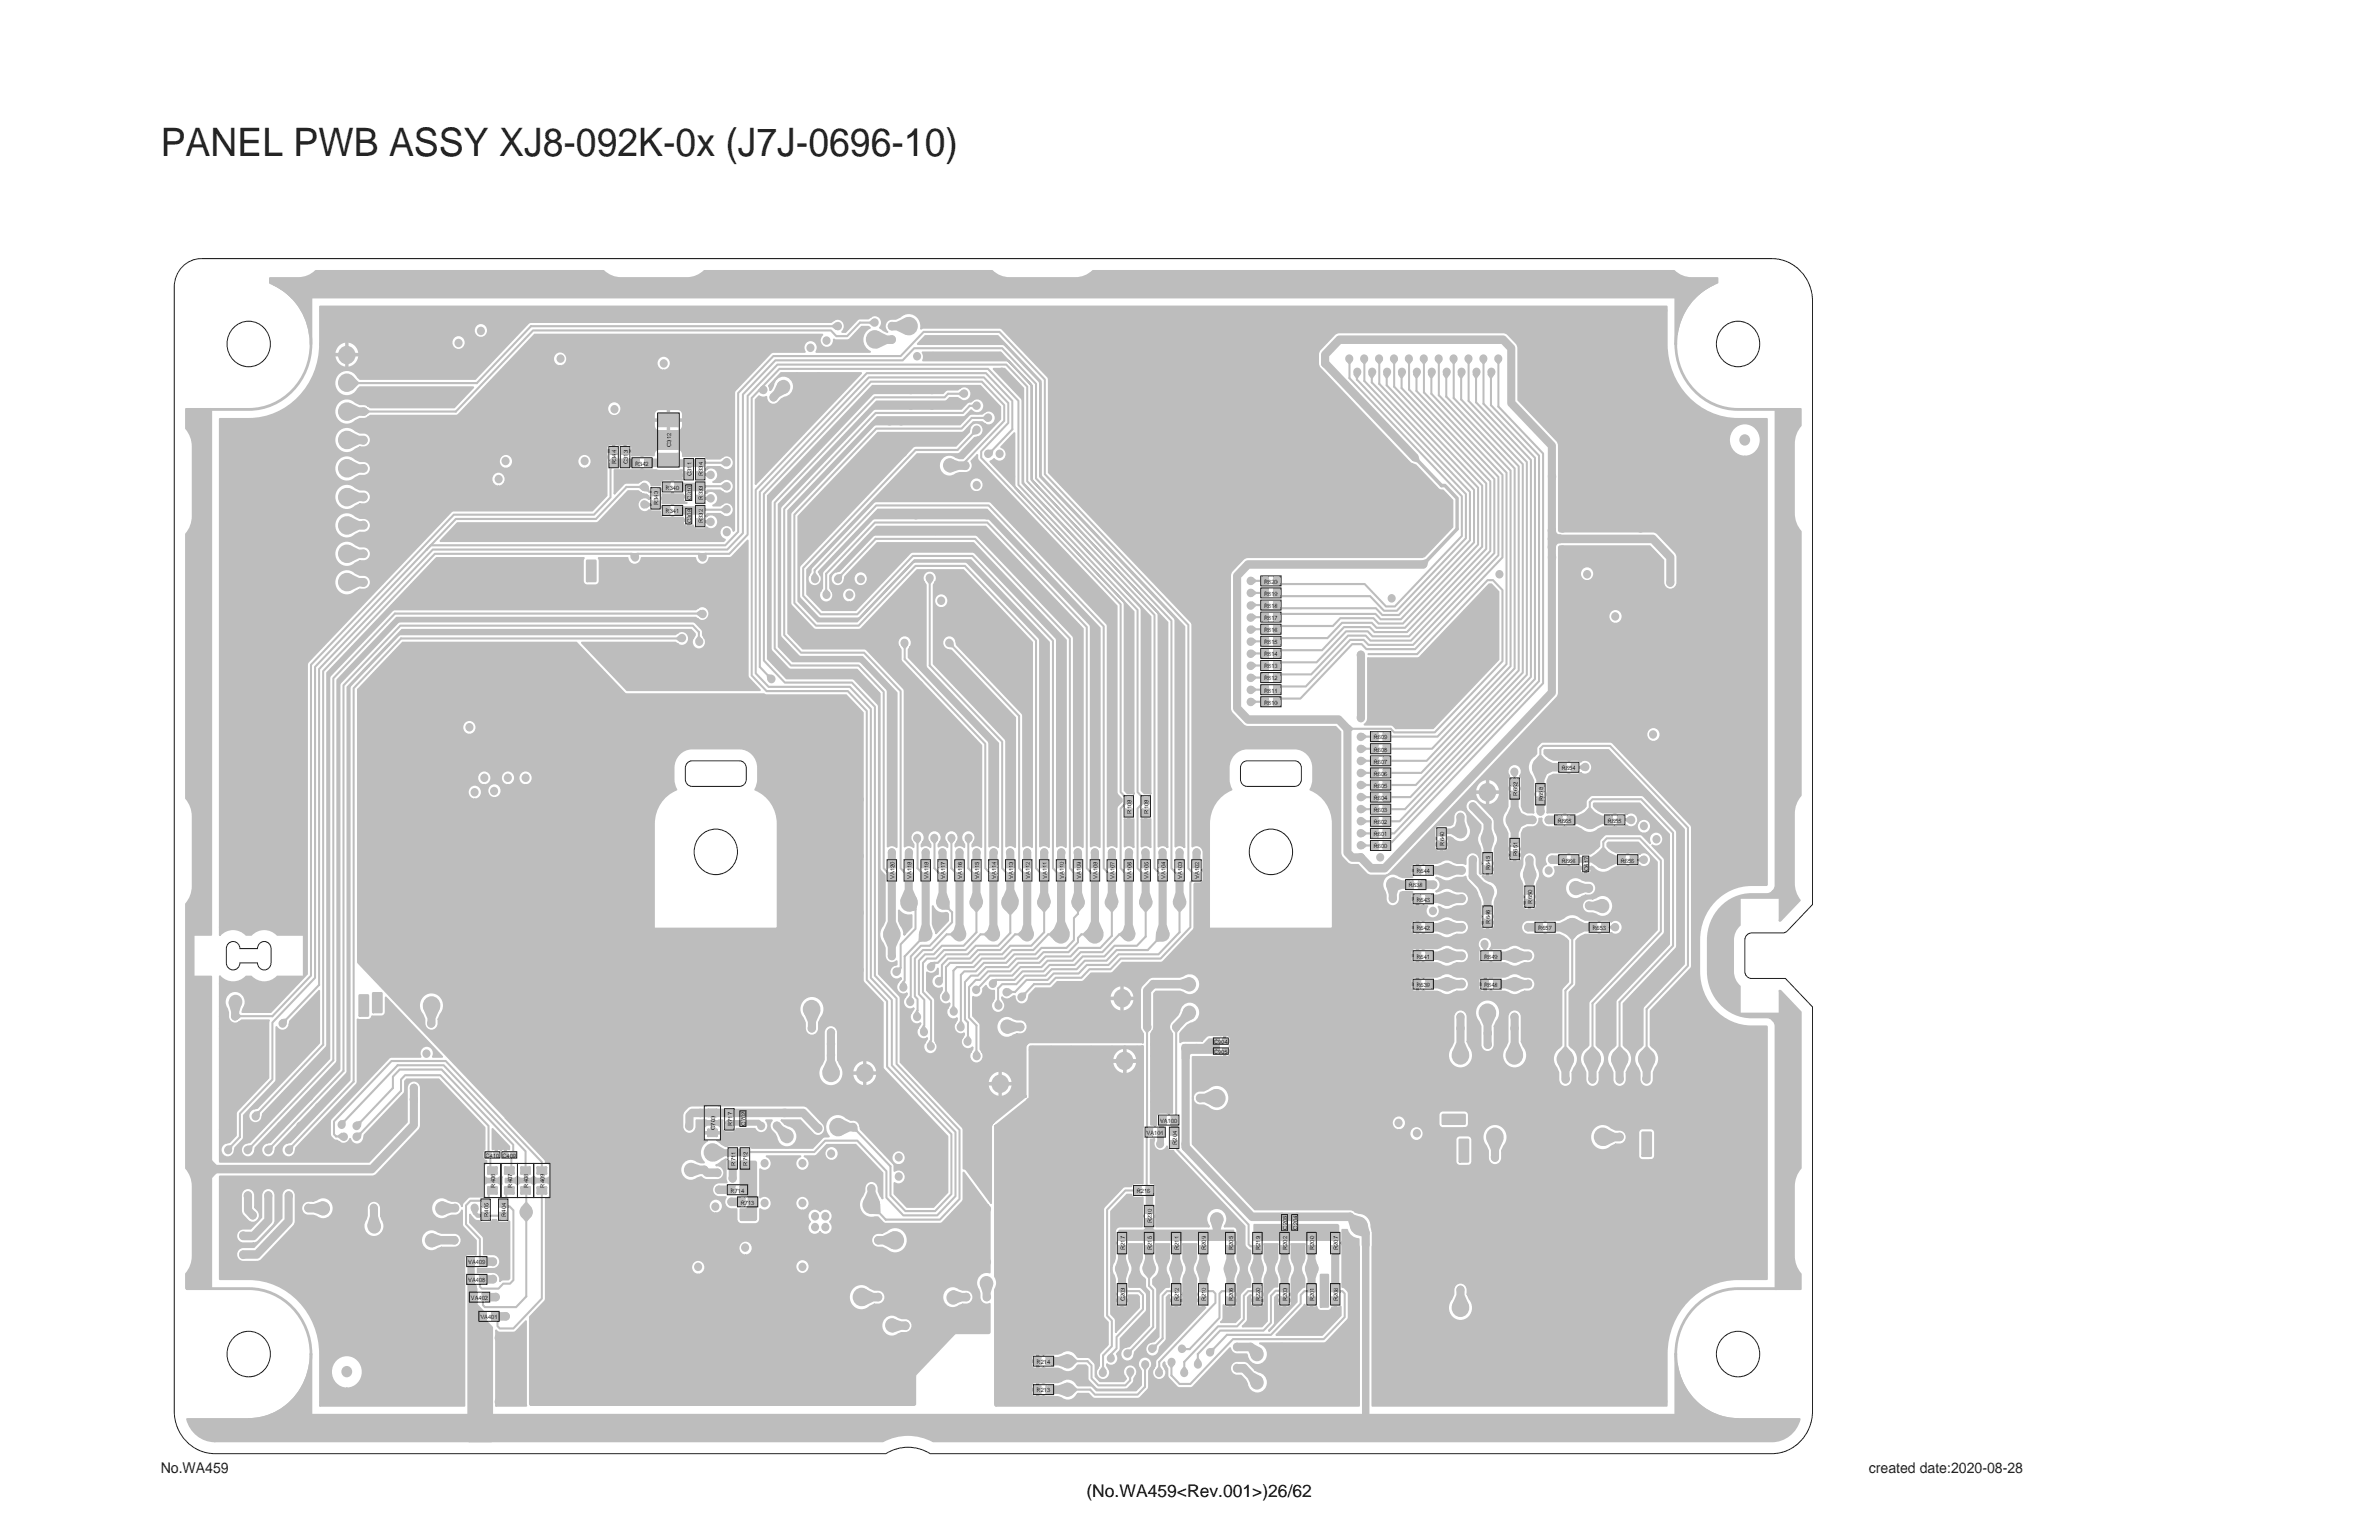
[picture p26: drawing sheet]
<svg xmlns="http://www.w3.org/2000/svg" width="432mm" height="279mm" viewBox="0 0 432 279" stroke-linecap="round" stroke-linejoin="round" font-family="sans-serif">
<defs><g id="words">
<text font-size="7.1" fill="#231f20" x="29.2" y="28.2">PANEL PWB ASSY XJ8-092K-0x (J7J-0696-10)</text>
<text font-size="3.2" x="197.2" y="271.6">(No.WA459&lt;Rev.001&gt;)26/62</text>
<g font-size="2.7" fill="#231f20">
<text x="29.2" y="267.2">No.WA459</text>
<text x="339.2" y="267.2">created date:2020-08-28</text>
</g>
<g font-size="1.1" fill="#231f20">
<text x="115.3" y="84.5">R342</text>
<text x="120.8" y="88.9">R340</text>
<text x="120.8" y="93.1">R341</text>
<text x="229.4" y="105.9">R620</text>
<text x="229.4" y="108.1">R619</text>
<text x="229.4" y="110.3">R618</text>
<text x="229.4" y="112.5">R617</text>
<text x="229.4" y="114.7">R616</text>
<text x="229.4" y="116.9">R615</text>
<text x="229.4" y="119.1">R614</text>
<text x="229.4" y="121.3">R613</text>
<text x="229.4" y="123.5">R612</text>
<text x="229.4" y="125.7">R611</text>
<text x="229.4" y="127.8">R610</text>
<text x="249.3" y="134.2">R609</text>
<text x="249.3" y="136.4">R608</text>
<text x="249.3" y="138.6">R607</text>
<text x="249.3" y="140.7">R606</text>
<text x="249.3" y="142.9">R605</text>
<text x="283.5" y="139.7">R654</text>
<text x="249.3" y="145.1">R604</text>
<text x="249.3" y="147.3">R603</text>
<text x="249.3" y="149.5">R602</text>
<text x="282.8" y="149.3">R665</text>
<text x="291.9" y="149.3">R655</text>
<text x="249.3" y="151.7">R601</text>
<text x="249.3" y="153.9">R600</text>
<text x="255.7" y="161">R638</text>
<text x="257.1" y="158.4">R644</text>
<text x="283.5" y="156.5">R666</text>
<text x="294.2" y="156.5">R656</text>
<text x="257.1" y="163.6">R643</text>
<text x="257.1" y="168.7">R642</text>
<text x="257.1" y="173.9">R641</text>
<text x="269.4" y="173.9">R649</text>
<text x="279.2" y="168.7">R657</text>
<text x="289" y="168.7">R653</text>
<text x="257.1" y="179.1">R639</text>
<text x="269.4" y="179.1">R648</text>
<text x="220.3" y="191.2">C905</text>
<text x="220.3" y="189.4">C904</text>
<text x="210.6" y="203.7">VA100</text>
<text x="208.1" y="205.9">VA101</text>
<text x="88.1" y="210">C410 C409</text>
<text x="132.6" y="216.4">R714</text>
<text x="134.5" y="218.6">R713</text>
<text x="206.3" y="216.5">R216</text>
<text x="85" y="229.4">VA409</text>
<text x="85" y="232.6">VA408</text>
<text x="85.5" y="235.9">VA402</text>
<text x="87.2" y="239.3">VA401</text>
<text x="188.2" y="247.5">R214</text>
<text x="188.2" y="252.6">R213</text>
</g>
<g font-size="1" fill="#231f20">
<text x="121.8" y="81.1" transform="rotate(-90 121.8 81.1)">C312</text>
<text x="111.9" y="84.2" transform="rotate(-90 111.9 84.2)">R344</text>
<text x="114" y="84.2" transform="rotate(-90 114 84.2)">C313</text>
<text x="125.5" y="86.4" transform="rotate(-90 125.5 86.4)">C311</text>
<text x="127.6" y="86.4" transform="rotate(-90 127.6 86.4)">R334</text>
<text x="119.5" y="91.7" transform="rotate(-90 119.5 91.7)">R343</text>
<text x="125.5" y="94.9" transform="rotate(-90 125.5 94.9)">C309</text>
<text x="125.5" y="90.7" transform="rotate(-90 125.5 90.7)">C310</text>
<text x="127.6" y="94.9" transform="rotate(-90 127.6 94.9)">R332</text>
<text x="127.6" y="90.7" transform="rotate(-90 127.6 90.7)">R333</text>
<text x="205.4" y="147.6" transform="rotate(-90 205.4 147.6)">R108</text>
<text x="208.4" y="147.6" transform="rotate(-90 208.4 147.6)">R109</text>
<text x="275.4" y="144.4" transform="rotate(-90 275.4 144.4)">R652</text>
<text x="280.1" y="145.4" transform="rotate(-90 280.1 145.4)">R658</text>
<text x="262.1" y="153.4" transform="rotate(-90 262.1 153.4)">R640</text>
<text x="275.4" y="155.3" transform="rotate(-90 275.4 155.3)">R651</text>
<text x="162.4" y="159.5" transform="rotate(-90 162.4 159.5)">VA120</text>
<text x="165.4" y="159.5" transform="rotate(-90 165.4 159.5)">VA119</text>
<text x="168.5" y="159.5" transform="rotate(-90 168.5 159.5)">VA118</text>
<text x="171.6" y="159.5" transform="rotate(-90 171.6 159.5)">VA117</text>
<text x="174.7" y="159.5" transform="rotate(-90 174.7 159.5)">VA116</text>
<text x="177.7" y="159.5" transform="rotate(-90 177.7 159.5)">VA115</text>
<text x="180.8" y="159.5" transform="rotate(-90 180.8 159.5)">VA114</text>
<text x="183.9" y="159.5" transform="rotate(-90 183.9 159.5)">VA113</text>
<text x="186.9" y="159.5" transform="rotate(-90 186.9 159.5)">VA112</text>
<text x="190" y="159.5" transform="rotate(-90 190 159.5)">VA111</text>
<text x="193.1" y="159.5" transform="rotate(-90 193.1 159.5)">VA110</text>
<text x="196.2" y="159.5" transform="rotate(-90 196.2 159.5)">VA109</text>
<text x="199.2" y="159.5" transform="rotate(-90 199.2 159.5)">VA108</text>
<text x="202.3" y="159.5" transform="rotate(-90 202.3 159.5)">VA107</text>
<text x="205.4" y="159.5" transform="rotate(-90 205.4 159.5)">VA106</text>
<text x="208.4" y="159.5" transform="rotate(-90 208.4 159.5)">VA105</text>
<text x="211.5" y="159.5" transform="rotate(-90 211.5 159.5)">VA104</text>
<text x="214.6" y="159.5" transform="rotate(-90 214.6 159.5)">VA103</text>
<text x="217.7" y="159.5" transform="rotate(-90 217.7 159.5)">VA102</text>
<text x="270.5" y="157.9" transform="rotate(-90 270.5 157.9)">R645</text>
<text x="288.3" y="158" transform="rotate(-90 288.3 158)">C617</text>
<text x="270.5" y="167.6" transform="rotate(-90 270.5 167.6)">R646</text>
<text x="278.1" y="164" transform="rotate(-90 278.1 164)">R650</text>
<text x="129.8" y="205" transform="rotate(-90 129.8 205)">C703</text>
<text x="132.9" y="204.4" transform="rotate(-90 132.9 204.4)">R717</text>
<text x="135.3" y="204.2" transform="rotate(-90 135.3 204.2)">C702</text>
<text x="213.6" y="207.7" transform="rotate(-90 213.6 207.7)">R204</text>
<text x="89.9" y="215.5" transform="rotate(-90 89.9 215.5)">R406</text>
<text x="92.9" y="215.5" transform="rotate(-90 92.9 215.5)">R407</text>
<text x="95.9" y="215.5" transform="rotate(-90 95.9 215.5)">R408</text>
<text x="98.8" y="215.5" transform="rotate(-90 98.8 215.5)">R409</text>
<text x="133.5" y="211.5" transform="rotate(-90 133.5 211.5)">R711</text>
<text x="135.7" y="211.5" transform="rotate(-90 135.7 211.5)">R712</text>
<text x="88.6" y="220.8" transform="rotate(-90 88.6 220.8)">R405</text>
<text x="91.8" y="220.8" transform="rotate(-90 91.8 220.8)">R404</text>
<text x="209.1" y="221.9" transform="rotate(-90 209.1 221.9)">R230</text>
<text x="204.1" y="226.8" transform="rotate(-90 204.1 226.8)">R217</text>
<text x="209.1" y="226.8" transform="rotate(-90 209.1 226.8)">R215</text>
<text x="214" y="226.8" transform="rotate(-90 214 226.8)">R211</text>
<text x="218.9" y="226.8" transform="rotate(-90 218.9 226.8)">R209</text>
<text x="223.8" y="226.8" transform="rotate(-90 223.8 226.8)">R205</text>
<text x="228.7" y="226.8" transform="rotate(-90 228.7 226.8)">R219</text>
<text x="233.6" y="226.8" transform="rotate(-90 233.6 226.8)">R202</text>
<text x="233.6" y="223.1" transform="rotate(-90 233.6 223.1)">C205</text>
<text x="235.5" y="223.1" transform="rotate(-90 235.5 223.1)">C204</text>
<text x="238.5" y="226.8" transform="rotate(-90 238.5 226.8)">R200</text>
<text x="242.8" y="226.8" transform="rotate(-90 242.8 226.8)">R207</text>
<text x="204.1" y="236.1" transform="rotate(-90 204.1 236.1)">C203</text>
<text x="214" y="236.1" transform="rotate(-90 214 236.1)">R212</text>
<text x="218.9" y="236.1" transform="rotate(-90 218.9 236.1)">R210</text>
<text x="223.8" y="236.1" transform="rotate(-90 223.8 236.1)">R206</text>
<text x="228.7" y="236.1" transform="rotate(-90 228.7 236.1)">R220</text>
<text x="233.6" y="236.1" transform="rotate(-90 233.6 236.1)">R203</text>
<text x="238.5" y="236.1" transform="rotate(-90 238.5 236.1)">R201</text>
<text x="242.8" y="236.1" transform="rotate(-90 242.8 236.1)">R208</text>
</g>
</g></defs>
<path d="M33.4 48.1a4.8 4.8 0 0 1 3.1-1.2h285.1a7.5 7.5 0 0 1 7.4 7.8v109.4l-5 5.1-6.1 .1a1.25 1.25 0 0 0-1.2 1.3v5.6a1.27 1.27 0 0 0 1.2 1.3h6.2l4.9 5.2v73.3a7.6 7.6 0 0 1-7.4 7.7h-152.8a7.5 7.5 0 0 0-8 0h-121.8a7.5 7.5 0 0 1-7.4-7.7v-203.9a5.3 5.3 0 0 1 1.8-4zM42.4 59.5a4 4 0 0 1 5.1-.4 4 4 0 0 1 1.3 4.9 3.9 3.9 0 0 1-4.9 2.3 3.9 3.9 0 0 1-2.6-4.7l.2-.8zM312.7 59.5a4 4 0 0 1 5.1-.4 4 4 0 0 1 1.3 4.9 3.9 3.9 0 0 1-4.9 2.3 3.9 3.9 0 0 1-2.6-4.7l.2-.8zM124.9 138.3l.7-.3h8.6a1.25 1.25 0 0 1 1.3 1.3v1.2a1.75 1.75 0 0 1-.9 2.1l-9 .1a1.25 1.25 0 0 1-1.2-1.3l.1-2.5zM225.7 138.3l.7-.3h8.6a1.25 1.25 0 0 1 1.2 1.3v1.2a1.75 1.75 0 0 1-.8 2.1l-9 .1a1.25 1.25 0 0 1-1.2-1.3v-2.5zM127.1 151.6a4 4 0 0 1 5.1-.4 4 4 0 0 1 1.3 5 3.9 3.9 0 0 1-4.8 2.3 3.9 3.9 0 0 1-2.6-4.8l.2-.8zM227.9 151.6a4 4 0 0 1 5.1-.4 4 4 0 0 1 1.3 5 3.9 3.9 0 0 1-4.9 2.3 3.9 3.9 0 0 1-2.6-4.8l.3-.8zM41.6 171.1a1.22 1.22 0 0 1 1.3-.1 1.22 1.22 0 0 1 .6 1.1h3.2a1.23 1.23 0 0 1 1.3-1.3 1.23 1.23 0 0 1 1.2 1.3v2.6a1.23 1.23 0 0 1-1.2 1.3 1.23 1.23 0 0 1-1.3-1.3h-3.2a1.23 1.23 0 0 1-1.2 1.3 1.23 1.23 0 0 1-1.2-1.3v-2.6v-.4zM42.4 242.7a4 4 0 0 1 5.1-.4 4 4 0 0 1 1.3 5 3.9 3.9 0 0 1-4.9 2.3 3.9 3.9 0 0 1-2.6-4.8l.2-.7zM312.7 242.7a4 4 0 0 1 5.1-.4 4 4 0 0 1 1.3 5 3.9 3.9 0 0 1-4.9 2.3 3.9 3.9 0 0 1-2.6-4.8l.2-.7z" fill="none" stroke="#231f20" stroke-width=".18"/>
<g fill="#bcbdc0">
<path d="M271.4 65.2h.2l.3 .4 .4-.4 .3 .1-.4 .8v7.7l-.2 .2-.2-.2v-7.7l-.5-.7z"/>
<path d="M271.8 73.6h.3l8.2 8.7-.1 41.7-27.5 28.9-.6 .1-.2-.2 .1-.1 .5-.1 27.4-28.7v-41.5l-8.1-8.5z"/>
<path d="M270 67.8l.2-.1 .4 .4 .4-.4 .3 .2-.5 .7v4.9l-.2 .2-.2-.2v-4.9l-.4-.6z"/>
<path d="M270.5 73.4h.2l8.8 9.3v41l-26.3 27.6-1.6 .1-.2-.2 .2-.2h1.4l26.2-27.5v-40.8l-8.7-9.1z"/>
<path d="M268.7 65.2h.2l.3 .4 .4-.4 .3 .1-.5 .8v7.1l-.1 .2-.2-.2v-7.1l-.5-.7z"/>
<path d="M269.1 73.1h.3l9.4 9.9v40.3l-24.6 25.8-2.6 .1-.2-.2 .2-.2h2.4l24.4-25.7v-40l-9.3-9.7z"/>
<path d="M267.3 67.8l.2-.1 .3 .4 .5-.4 .2 .2-.4 .7v4.4l-.2 .2-.2-.2v-4.4l-.4-.6z"/>
<path d="M267.8 72.9h.2l10 10.5v39.5l-22.9 24-3.5 .1-.2-.2 .2-.2h3.3l22.8-23.9v-39.2l-9.9-10.4z"/>
<path d="M266 65.2h.2l.3 .4 .4-.4 .3 .1-.5 .8v6.6l-.1 .2-.2-.2v-6.6l-.5-.7z"/>
<path d="M266.4 72.6h.3l10.6 11.2v38.7l-21.2 22.3h-4.5l-.2-.2 .2-.2h4.3l21-22.1v-38.4l-10.5-11z"/>
<path d="M264.6 67.8l.2-.1 .3 .4 .5-.4 .2 .2-.4 .7v3.9l-.2 .2-.2-.2v-3.9l-.4-.6z"/>
<path d="M265.1 72.3h.2l11.3 11.8v38l-19.5 20.5h-5.5l-.2-.2 .2-.2h5.3l19.3-20.2v-37.7l-11.1-11.7z"/>
<path d="M263.3 65.2h.2l.3 .4 .4-.4 .3 .1-.5 .8v6.1l-.1 .2-.2-.2v-6.1l-.5-.7z"/>
<path d="M263.7 72.1h.3l11.8 12.4v37.1l-17.7 18.8h-6.5l-.2-.2 .2-.2h6.3l17.6-18.4v-36.9l-11.8-12.3z"/>
<path d="M261.9 67.8l.2-.1 .3 .4 .5-.4 .2 .2-.4 .7v3.4l-.2 .2-.2-.2v-3.4l-.4-.6z"/>
<path d="M262.4 71.8h.2l12.5 13.1v36.4l-16 16.9h-7.5l-.2-.2 .2-.2h7.3l15.8-16.6v-36.1l-12.3-13z"/>
<path d="M260.6 65.2h.2l.3 .4 .4-.4 .3 .1-.5 .8v5.6l-.1 .2-.2-.2v-5.6l-.5-.7z"/>
<path d="M261 71.6h.3l13 13.7 .1 35.6-14.4 15.1h-8.4l-.2-.2 .2-.2h8.2l14.2-14.8v-35.3l-13-13.7z"/>
<path d="M259.2 67.8l.2-.1 .3 .4 .5-.4 .2 .2-.4 .7v2.8l-.2 .2-.2-.2v-2.8l-.4-.6z"/>
<path d="M259.7 71.3h.2l13.7 14.4v34.8l-12.6 13.3h-9.4l-.2-.2 .2-.1h9.2l12.5-13.1v-34.6l-13.6-14.2z"/>
<path d="M257.9 65.2h.2l.3 .4 .4-.4 .3 .1-.5 .8v5.1l-.1 .2-.2-.2v-5.1l-.5-.7z"/>
<path d="M258.3 71h.3l14.3 15.1v15.1l-16 16.8h-8.9l-.9-.9h-1.6l-9.3 9.8h-4.3v-.3l.1-.1h3.9l9.5-9.8h1.8l.9 .9h8.7l15.7-16.6v-14.8l-14.2-14.9z"/>
<path d="M256.5 67.8l.2-.1 .3 .4 .5-.4 .2 .2-.4 .7v2.3l-.2 .2-.2-.2v-2.3l-.4-.6z"/>
<path d="M257 70.8h.2l14.9 15.7v14.3l-15.5 16.4h-8.2l-1-.9h-2.3l-8 8.4h-5.3l-.1-.2 .2-.1h5l8.1-8.5h2.6l.9 .9h7.9l15.4-16.1v-14.1l-14.8-15.5z"/>
<path d="M255.2 65.2h.2l.3 .4 .4-.4 .3 .1-.5 .8v4.6l-.2 .2-.1-.2v-4.6l-.5-.7z"/>
<path d="M255.6 70.5h.3l15.5 16.4v13.5l-15.2 16h-7.5l-.9-.9h-3l-6.7 7h-6.3l-.1-.1 .2-.2h6l6.7-7.1h3.4l.8 .9h7.2l15-15.7v-13.3l-15.4-16.2z"/>
<path d="M253.8 67.8l.2-.1 .3 .4 .5-.4 .2 .2-.4 .7v1.8l-.2 .2-.2-.2v-1.8l-.4-.6z"/>
<path d="M254.3 70.3h.2l16.2 16.9v12.8l-14.9 15.6h-6.7l-.9-.9h-3.8l-5.4 5.6h-6.9l-.1-.1 .2-.2h6.7l5.3-5.6h4.1l.9 .9h6.5l14.6-15.4v-12.5l-16-16.9z"/>
<path d="M252.5 65.2h.2l.3 .4 .4-.4 .3 .1-.5 .8v4.1l-.2 .1-.1-.1v-4.1l-.5-.7z"/>
<path d="M252.9 70h.3l16.7 17.6v12l-14.5 15.3h-5.9l-1-.9h-4.5l-4 4.1-7.8 .1-.2-.2 .2-.2h7.7l4.1-4.2h4.6l1 .9h5.7l14.3-15v-11.7l-16.7-17.5z"/>
<path d="M251.1 67.8l.2-.1 .3 .4 .5-.4 .2 .2-.4 .7v1.3l-.2 .2-.2-.2v-1.3l-.4-.6z"/>
<path d="M251.6 69.8h.2l17.4 18.2v11.3l-14.1 14.8h-5.3l-.9-.9h-5.2l-2.7 2.8h-8.8l-.2-.2 .2-.2h8.7l2.7-2.8h5.4l.9 .9h5l13.9-14.6v-10.9l-17.2-18.2z"/>
<path d="M249.8 65.2h.2l.3 .4 .4-.4 .3 .1-.5 .8v3.5l-.2 .2-.1-.2v-3.5l-.5-.7z"/>
<path d="M250.2 69.5h.3l18 18.9v10.5l-13.8 14.4h-4.5l-1-.9h-5.8l-1.5 1.4h-9.7l-.2-.2 .2-.2h9.6l1.5-1.4h6l1 .9h4.3l13.5-14.2v-10.1l-17.9-18.8z"/>
<path d="M248.4 67.8l.2-.1 .3 .4 .5-.4 .2 .1v.2a1.64 1.64 0 0 0-.5 1.5h-.2a1.79 1.79 0 0 0-.5-1.6z"/>
<path d="M248.9 69.2h.2l18.6 19.5v9.8l-13.4 14h-3.7l-1-.9h-17.4l-.2-.2 .2-.2h17.5l1 1h3.5l13.2-13.9v-9.4l-18.5-19.4z"/>
<path d="M62.8 99.1a.71 .71 0 0 1 .8-.1l1.6 .7h.8a.78 .78 0 0 1 .8 .8 .78 .78 0 0 1-.8 .8h-.8l-1.6 .7a.79 .79 0 0 1-1-.6 .79 .79 0 0 1 .7-.9 .83 .83 0 0 1-.5-1.4z"/>
<path d="M247.1 65.2h.2l.3 .4 .4-.4 .3 .1-.5 .8v3l-.2 .2-.1-.2v-3l-.5-.7z"/>
<path d="M247.5 69h.3l19.1 20.1 .1 9-13 13.7h-3.2l-1.1-1.3h-17.5l-.2-.1 .2-.2h17.5l1.3 1.2h2.8l12.8-13.5v-8.6l-19.1-20z"/>
<path d="M62.8 104.3a.71 .71 0 0 1 .8-.2l1.6 .8h.8a.78 .78 0 0 1 .8 .7 .78 .78 0 0 1-.8 .8h-.8l-1.6 .8a.79 .79 0 0 1-1-.6 .79 .79 0 0 1 .7-1 .83 .83 0 0 1-.5-1.3z"/>
<path d="M245.7 67.8l.2-.1 .3 .4 .5-.4 .2 .1v.2l-.4 .6-.1 .4h-.2l-.1-.4-.4-.6z"/>
<path d="M246.2 68.7h.2l19.9 20.9-.1 8.1-12.7 13.3h-2.4l-2.5-2.6h-16.6l-.2-.2 .2-.2h16.7l2.6 2.6h2.2l12.4-13v-7.9l-19.7-20.7z"/>
<path d="M244.4 65.2h.2l.3 .4 .4-.4 .3 .1-.5 .8v2.5l-.2 .2-.2-.2v-2.5l-.4-.7z"/>
<path d="M244.8 68.5h.3l20.4 21.5v7.3l-12.3 12.9h-1.8l-3.8-4h-15.4l-.2-.2 .2-.2h15.5l3.9 4h1.5l12-12.6v-7.1l-20.3-21.4z"/>
<path d="M64.6 205.6l.8-.2 7.3-7.6h.2v.3l-7.3 7.6-.1 .9-.3-.1-.1-.6h-.4h-.1z"/>
<path d="M73.4 194.9h6.6l8.8 9.3v5.5h-.1l-.2-.2v-5.1l-8.7-9.1h-6.2l-.6 .6v2l-.2 .2-.2-.2v-2.1z"/>
<path d="M88.9 209.7h.1l.2 .2v2.1l-.2 .2-.2-.2z"/>
<path d="M64.6 203.5l.8-.2 5.8-6h.2v.2l-5.8 6.1-.1 .9h-.3l-.1-.7-.4 .1-.1-.1z"/>
<path d="M72.4 193.9h7.9l13 13.7v2.1h-.1l-.2-.2v-1.7l-12.9-13.6h-7.5l-1.1 1.2v2l-.2 .2-.2-.2v-2.1z"/>
<path d="M92.7 209.7h.1l.2 .2v2.1l-.2 .2-.2-.2z"/>
<path d="M155.3 204.3l.1-.1 .2 .2 .1 .7 6.1 6.4v.2h-.3l-6-6.3-.9-.2v-.3h.7z"/>
<path d="M138 70.3l.1-.1 .2 .2-.3 .4 .3 .4-.2 .2-.5-.6z"/>
<path d="M137.7 70.7h.2l.1 .2-1.4 1.4v50.2l2.6 2.7h14.8l3.5 3.7v48.8l3.7 3.9v11.8l11.7 12.3v11l-3.1 3.2h-5.5l-2.9-3v-5.3l.2-.2 .2 .2v5.2l2.6 2.7h5.3l2.8-3v-10.6l-11.7-12.3v-11.9l-3.6-3.8-.1-48.8-3.3-3.5h-14.7l-2.8-3v-50.4z"/>
<path d="M151.9 203.1a.71 .71 0 0 1 .8-.1l1.6 .7h.6a.78 .78 0 0 1 .7 .8 .78 .78 0 0 1-.7 .8h-.6l-1.6 .7a.79 .79 0 0 1-1-.5 .79 .79 0 0 1 .6-1 .83 .83 0 0 1-.4-1.4z"/>
<path d="M180 177.7l.9-.1v1h-.3l-.1-.6h-.5z"/>
<path d="M207 164.3h.2l.5 .5h.5l.5-.5 .2 .1-.8 1.1v4.4l-.2 .2-.1-.2v-4.4l-.8-.9z"/>
<path d="M180.7 177.6h3.3l1.5-1.5 3.8-.1 1.2-1.1h4.5l1.5-1.6h3.9l1.8-1.9h4.1l1.5-1.6h.3v.1l-1.7 1.9h-4l-1.9 1.9h-3.9l-1.5 1.6h-4.5l-1.1 1.1h-3.8l-1.6 1.6h-3.3l-.2-.2z"/>
<path d="M138 70.2l.5-.4 .6 .6-.2 .2-.4-.3-.3 .3-.2-.2z"/>
<path d="M141.3 66.8l38-.1 5.7 5.9v15.3l21.6 22.7 .1 33 .8 .9v.3h-.2l-1-1.1v-32.9l-21.6-22.8v-15.2l-5.5-5.7h-37.7l-2.8 3.1h-.3v-.3z"/>
<path d="M207.3 145.6h.2l.1 .2-.9 1v10.6l.9 1-.2 .3-1.1-1.2v-10.8z"/>
<path d="M207.4 158.5a.73 .73 0 0 1 .8-.1 .73 .73 0 0 1 .5 .7v2.8l.4 1.4a.75 .75 0 0 1-.3 .9 .75 .75 0 0 1-.9 0 .74 .74 0 0 1-.9 0 .74 .74 0 0 1-.2-.9l.4-1.4v-2.8z"/>
<path d="M261.7 202.1h4.3v1.9l-4.1 .1-.2-.2 .2-.2h3.9l-.1 .2v-1.6l.1 .1h-3.9l.1-.1v1.6l-.1-.2 .2 .2-.2 .2-.2-.1z"/>
<path d="M261.8 202.3l4-.1 .1 1.7h-4z"/>
<path d="M270 206.1a.77 .77 0 0 1 .9-.1 .77 .77 0 0 1 .5 .6 .77 .77 0 0 1 .9-.7 .77 .77 0 0 1 .5 1.1l-.7 1.7v1.3a.74 .74 0 0 1-.7 .8 .74 .74 0 0 1-.8-.8v-1.3l-.8-1.9z"/>
<path d="M290.7 204.9a.71 .71 0 0 1 .9-.1l1.5 .7h.9a.78 .78 0 0 1 .7 .8 .78 .78 0 0 1-.7 .8h-.9l-1.5 .7a.79 .79 0 0 1-1.1-.5 .79 .79 0 0 1 .7-1 .83 .83 0 0 1-.5-1.4z"/>
<path d="M65.1 180.4h1.8l.1 3.8-.2 .3h-1.5l-.2-.2 .2-.2h1.5l-.2 .1v-3.6l.2 .2h-1.5l.1-.2v3.6l-.1-.1 .2 .2-.2 .2-.2-.1z"/>
<path d="M65.2 180.6h1.6v3.7h-1.6z"/>
<path d="M146.1 182.9a.77 .77 0 0 1 .8-.2 .77 .77 0 0 1 .5 .7 .77 .77 0 0 1 .9-.7 .77 .77 0 0 1 .5 1.1l-.7 1.6v1.2a.74 .74 0 0 1-.7 .7 .74 .74 0 0 1-.8-.7v-1.2l-.7-1.8z"/>
<path d="M208 205.8h.1l.2 .2v10l-.2 .2-.2-.2z"/>
<path d="M208.1 215.3h1l.2 .3v4.3l-.2 .3h-.2h-.6l-.2-.2 .2-.1h.6v-4.3h-.6v4.3h.1v.3h-.3l-.2-.3v-4.3z"/>
<path d="M208.2 215.5l.7-.1 .2 .2v4.3l-.2 .1h-.6l-.2-.1z"/>
<path d="M208.8 178l.5-.2h4.9l1.4-.5a.77 .77 0 0 1 .8 .3 .77 .77 0 0 1 0 1 .77 .77 0 0 1 0 .9 .77 .77 0 0 1-.8 .3l-1.4-.5h-4.9a.78 .78 0 0 1-.7-.5 .78 .78 0 0 1 .2-.8z"/>
<path d="M208.8 178a.76 .76 0 0 1 1 0 .76 .76 0 0 1 0 1.1l-.9 .9v6.3a.74 .74 0 0 1-.7 .8 .74 .74 0 0 1-.7-.8v-6.8z"/>
<path d="M207.6 186.5h.2l.3 .4 .5-.4 .2 .1-.4 .8v17.4l-.2 .2-.2-.2v-17.4l-.4-.7z"/>
<path d="M180.5 204.3l.1-.1 .2 .2v27.1a2.29 2.29 0 0 1 0 2.5v20.8l.2 .2-.2 .2h-.2l-.2-.4 .1-21a1.88 1.88 0 0 0 0-2.1z"/>
<path d="M180.6 204.1l5.8-4.7h.3v.3l-5.9 4.7h-.2z"/>
<path d="M186.9 189.7h20.4l.2 .2-.2 .1h-20.2v9l-.2 .5-.3 .2-.2-.2 .3-.5v-9z"/>
<path d="M207.3 189.8l.2-.1 .1 .2v24.8l-.2 .2-1.4-.1-.2 .1-.5 .5-1.3 .1-3.6 3.8v19.4l.1 .3 .8 .9v4l-1.6 1.7-.1 2.2-.4 .6-.2-.2 .3-.5v-2l.3-.5 1.3-1.4v-3.8a1.68 1.68 0 0 1-.9-1.3l.1-19.5 .2-.4 3.3-3.5a1.61 1.61 0 0 1 1.6-.3 .86 .86 0 0 1 .8-.6h1.2z"/>
<path d="M199 248.1h.1l.2 .1a1.17 1.17 0 0 0 .1 1.7 1.17 1.17 0 0 0 1.6 0 1.17 1.17 0 0 0 .1-1.6l.2-.2a1.5 1.5 0 0 1-.1 2 1.5 1.5 0 0 1-2 .1 1.5 1.5 0 0 1-.2-2.1z"/>
<path d="M200.8 247.4h.3l.3 .8v.2h-.2l-.4-.5z"/>
<path d="M204.7 225.6h2.8l-.1 2.7a4.6 4.6 0 0 0-.5 2.3 2.84 2.84 0 0 0 1.1 1.4v1.4l.7 1v6.1l-3.6 3.9-.7 .1h-.1v-.3l.6-.1 3.5-3.7v-5.9a1.95 1.95 0 0 1-.8-2.3 2.34 2.34 0 0 1-.7-3.4l.2-.5v-2.4h-2v2.4l.2 .5a2.28 2.28 0 0 1 0 2.7l-.2 .6v1.2h1.7a1.7 1.7 0 0 1 1.3 1l.3 .7v2.5l-.1 .5-4.7 5v1.6a1.35 1.35 0 0 1-.6 1.1 1.51 1.51 0 0 1-.3 1.8 1.51 1.51 0 0 1-1.9 .2v-.1l.1-.2a1.18 1.18 0 0 0 1.6-.2 1.18 1.18 0 0 0 0-1.5l.7-.9 .1-2 4.7-5.1-.1-3-1-1-2.1-.1v-1.6l.2-.7a1.88 1.88 0 0 0 0-2.2l-.2-.8z"/>
<path d="M203.6 244.5l.8-.4 .1 .1 .1 .3a1.16 1.16 0 0 0-1.1 1.1 1.16 1.16 0 0 0 1.1 1.2 1.16 1.16 0 0 0 1.2-1.1l.2 .1a1.46 1.46 0 0 1-1.7 1.4 1.46 1.46 0 0 1-1.1-2z"/>
<path d="M209.6 225.6h2.8v2.7l-.2 .7a1.94 1.94 0 0 0 0 2.4l.2 .7-.1 1.5-.8 .1-1 1.2v7.7l-.9 .9-.6 .1h-.2v-.3l.6-.1 .7-.8v-7.3a1.98 1.98 0 0 1 1.1-1.5l.4-.3h.4a4.9 4.9 0 0 0-.6-2.8l.1-1 .5-1.2v-2.4h-2v2.4l.2 .5a2.34 2.34 0 0 1-.7 3.4v.7a1.51 1.51 0 0 1 .7 1.2v6.9l-.2 .4-3.8 4-.1 .5-.2 .2-.2-.2 .2-.7 3.9-4.3 .1-6.8-.1-.3-.7-.8 .1-1a2.13 2.13 0 0 0 .9-2.7l-.4-1z"/>
<path d="M208.2 243.6l.7-.4 .2 .1v.3a1.15 1.15 0 0 0-1.1 1 1.15 1.15 0 0 0 1 1.2 1.15 1.15 0 0 0 1.3-.8l.2-.2 .1 .1a1.46 1.46 0 0 1-1.7 1.4 1.46 1.46 0 0 1-1.1-2z"/>
<path d="M212 234.9l.3-.1 .1 .2-.5 .5v7.6l-.2 .4-1 1-.1 .5-.2 .2-.1-.2 .1-.7 1.2-1.3v-7.6z"/>
<path d="M214.6 225.6h2.7v2.7l-.2 .7a1.94 1.94 0 0 0 0 2.4l.2 .7v2.2l.2 .5-.2 .5 .1 1.5 .4 .2h1l.1 .3-8.9 9.4-.1 .4a1.24 1.24 0 0 1-.5 1.3h-.2v-.2a1.35 1.35 0 0 0 .3-1.4l.3-.4 8.5-9a1.04 1.04 0 0 1-1.4-.9v-1.3a.68 .68 0 0 0 0-.9v-2.2l-.2-.6a2.28 2.28 0 0 1 0-2.7l.2-.5v-2.4h-2l.1 2.4 .1 .5a2.28 2.28 0 0 1 0 2.7l-.1 .6-.1 2.4a.68 .68 0 0 0 .1 .8v1.2a.88 .88 0 0 1-.9 .9h-1.2a.88 .88 0 0 1-.9-.9v-1.4l.3-.3 .1 .2v1.5l.2 .4 1.5 .1 .4-.2 .1-1.5-.2-.5 .2-.5v-2.2l.2-.7a1.94 1.94 0 0 0 0-2.4l-.2-.7z"/>
<path d="M209.2 248.1h.1l.2 .1a1.17 1.17 0 0 0 .1 1.7 1.17 1.17 0 0 0 1.6 0 1.17 1.17 0 0 0 .1-1.6l.2-.2a1.5 1.5 0 0 1-.1 2 1.5 1.5 0 0 1-2 .1 1.5 1.5 0 0 1-.2-2.1z"/>
<path d="M211.2 247.1l.1-.1 .2 .2-.2 .3 .4 .7-.2 .2-.5-.6v-.5z"/>
<path d="M211.2 247.1l.1-.1 .2 .2 .2 .7-.1 .2a.93 .93 0 0 1-.4-1z"/>
<path d="M180.7 254.9l65.8-.1-.1-29.8a2.48 2.48 0 0 1-2-1.7h-.6v1.9a.68 .68 0 0 0 0 .9v7.2l.5 .3a1.46 1.46 0 0 1 .7 1.1v4.3l-.1 .4-4.2 4.4-.4 .1h-10.8a2.13 2.13 0 0 1-.1 3.6 2.13 2.13 0 0 1-3.2-1.6h-.1a2.86 2.86 0 0 1-2.5-.3l-.4-.6-6.5 6.8-.4 .2h-2.4l-.5-.2-1.4-1.6a1.99 1.99 0 0 1-.3-1.8l-.3-.5 .2-.2 .5 .6v1.5l1.7 1.8h2.4l6.9-7.1h.3a1.3 1.3 0 0 0 1.1 1h1.8l.1 .1a1.8 1.8 0 0 0 1.7 1.9 1.8 1.8 0 0 0 1.9-1.5 1.8 1.8 0 0 0-1.3-2.1l-.2-.2 .2-.2h11.7l4.1-4.1 .1-.4v-4.3v-.3l-.6-.6-.5-.3v-7.4l-.3-.6 .3-.5v-2h1.1a2.35 2.35 0 0 0 2.1 1.7l.1 1.5v29h-66l-.2-.2z"/>
<path d="M195.6 252.8l2-.1 .7 .7 .4 .2h7.9l1.7-1.7 .1-3.2 .4-.6h.2l.1 .2-.4 .5v3.1l-.2 .4-1.6 1.6-.4 .1h-7.8a1.58 1.58 0 0 1-1.2-.9h-1.8l-.2-.2z"/>
<path d="M207 246.2a1.48 1.48 0 0 1 1.9 .3 1.48 1.48 0 0 1 0 1.9l-.2-.2a1.16 1.16 0 0 0-.1-1.6 1.16 1.16 0 0 0-1.6 0 1.16 1.16 0 0 0 0 1.6l-.2 .2a1.44 1.44 0 0 1 .2-2.2z"/>
<path d="M187.2 250.8a2.31 2.31 0 0 1 1.9-.2 .6 .6 0 0 0 .8 0h2.1l.5-.2a2.11 2.11 0 0 1 3.3 .8h2.1a1.58 1.58 0 0 1 1.2 .9h7l.8-.9v-2.4l-.3-.5v-.2h.3l.4 .6v2.7l-1.1 1h-7.2l-1-.8-2.4-.1a2.01 2.01 0 0 0-2.4-1.1l-1.2 .6h-2.1l-.5 .2-.5-.2h-1.1l-.4 .2-.1 1.6 .2 .4 1.4 .1 .5-.2 .5 .2h2.2a4.1 4.1 0 0 0 2.1 .6 2.76 2.76 0 0 0 1.4-1.2l.2 .1 .1 .1a2.18 2.18 0 0 1-3.4 1l-.5-.2h-2.3a.6 .6 0 0 0-.8 0h-1.1a.88 .88 0 0 1-.9-.9v-1.3z"/>
<path d="M223.7 247a3.4 3.4 0 0 1 2.9 0l1.4 1.4v.3h-.3l-1.4-1.5a3.2 3.2 0 0 0-2.4 .1 1.17 1.17 0 0 0-.4 1.3 1.17 1.17 0 0 0 1 .8l.9 .1a3.1 3.1 0 0 1 1.1 1.5 1.76 1.76 0 0 0 2.5 1.5 1.76 1.76 0 0 0 .5-2.9l-.7-.5-1-.4-.1-.2 .2-.2 .6 .4a2.15 2.15 0 0 1 1.7 2.9 2.15 2.15 0 0 1-3.4 .9l-.5-.9-.4-1-.7-.8a1.61 1.61 0 0 1-1.9-.8 1.61 1.61 0 0 1 .4-2z"/>
<path d="M206 249.6l.2-.1 .2 .2-.4 .5-.1 .7-1.2 1.3-.6 .1v-.3l.6-.2 .9-1.1 .1-.6z"/>
<path d="M204.3 247.6a1.48 1.48 0 0 1 1.9 .3 1.48 1.48 0 0 1 0 2l-.2-.2a1.17 1.17 0 0 0-.1-1.6 1.17 1.17 0 0 0-1.6 0 1.17 1.17 0 0 0-.1 1.6l-.1 .2a1.44 1.44 0 0 1 .2-2.3z"/>
<path d="M187.2 245.7a2.31 2.31 0 0 1 1.9-.3 .6 .6 0 0 0 .8 0h2.1l.5-.2a2.11 2.11 0 0 1 3.3 .8h1.6l.6 .3a1.89 1.89 0 0 1 1 1.4v2l.7 .7h4.2l.2-.3-.2-.4 .2-.2 .4 .7-.5 .6h-4.4l-.9-1v-2.1l-.2-.4-1-.9-1.9-.1a2.01 2.01 0 0 0-2.4-1l-1.2 .5h-2.1l-.5 .2-.5-.2h-1.1l-.4 .3-.1 1.5 .2 .4 1.4 .1 .5-.2 .5 .2h2.2a4.1 4.1 0 0 0 2.1 .6 2.76 2.76 0 0 0 1.4-1.1l1.5-.1 .4 .4 .1 2.4 1.5 1.5 5.2 .1 .1 .2v.2h-5.1l-.4-.1-1.6-1.7-.1-.4v-2l-.2-.2h-1.2a2.11 2.11 0 0 1-3.3 .8l-.5-.2h-2.3a.6 .6 0 0 0-.8 0h-1.1a.88 .88 0 0 1-.9-.9v-1.3z"/>
<path d="M202.6 190.5a2.51 2.51 0 0 1 3.9 1.3 2.51 2.51 0 0 1-2.5 3.2v-.3a2.21 2.21 0 0 0 2.2-2.4 2.21 2.21 0 0 0-2.6-1.9 2.24 2.24 0 0 0-1.5 2.5 2.24 2.24 0 0 0 2.2 1.8v.3a2.55 2.55 0 0 1-2.5-1.7 2.55 2.55 0 0 1 .8-2.8z"/>
<path d="M222.2 222.4l1.7-.1a.95 .95 0 0 1 .9 1v1.9a.68 .68 0 0 0 0 .9v2.2l.2 .5a2.28 2.28 0 0 1 0 2.7l-.2 .6v2.4a.68 .68 0 0 0 0 .8v1.2a.88 .88 0 0 1-.9 .9l-1.6-.1-.1 2-.4 .7h-.3v-.2l.4-.6v-2.5l.3-.1 .5 .4h1.2l.4-.2 .1-1.5-.2-.5 .2-.5v-2.2l.2-.7a1.94 1.94 0 0 0 0-2.4l-.2-.7v-2.2l-.2-.6 .2-.5-.1-2-.4-.3h-1.6l-.1-.1z"/>
<path d="M219.4 219.6a2.13 2.13 0 0 1 3 .1 2.13 2.13 0 0 1-.1 3l-.2-.3a1.76 1.76 0 0 0-.8-2.9 1.76 1.76 0 0 0-2.1 2.2l.3 .6a.23 .23 0 0 1 0 .3 .23 .23 0 0 1-.2 .1 2.4 2.4 0 0 1 .1-3.1z"/>
<path d="M208.7 206.6l.8-.1 .2 .2-.1 .2-.5 .1v7.4a.89 .89 0 0 1 .9 .9v5a.68 .68 0 0 0 0 .8v1.2h9.4l.2 .2-.2 .2-9.7-.1v-1.5l-.2-.5 .2-.5v-4.8a.7 .7 0 0 0-1-.5z"/>
<path d="M209.4 206.5h.1a.87 .87 0 0 1 0 1 1.12 1.12 0 0 0 1 1.1 1.12 1.12 0 0 0 1.2-.7h.2a1.4 1.4 0 0 1-1.6 1.1 1.4 1.4 0 0 1-1.1-1.5z"/>
<path d="M211.7 207.9h.1l.2 .1a.52 .52 0 0 0 .5 .6l.6 .1 12.9 13.7 .1 3.5 .5 .6 .5 .4v1.4l-.2 .7a1.94 1.94 0 0 0 0 2.4l.2 .7v1.5l-.8 .1-1.1 1.2v4.2l-.9 .9h-2.8v-.1l.1-.2h2.6l.6-.8v-3.8a1.98 1.98 0 0 1 1.1-1.5l.4-.3h.4a4.9 4.9 0 0 0-.5-2.8v-1a3.4 3.4 0 0 0 .5-2.4l-.4-.3a1.35 1.35 0 0 1-.6-1v-3.2l-12.9-13.6a.91 .91 0 0 1-1.1-1.1z"/>
<path d="M208.9 206.8l.6-.1a1.41 1.41 0 0 0 .2 1.6 1.41 1.41 0 0 0 1.6 .3l.5-.5a.69 .69 0 0 0 .7 .7h.5l12.9 13.7v3.5l.6 .7 .4 .2a5 5 0 0 1-.6 2.9l.1 1a3.5 3.5 0 0 1 .5 2.7l-.7 .1-1.1 1.1-.1 4.3-.8 .9h-2.6l.5-.6v-2.5l.1 .2a2.34 2.34 0 0 0 2 .2l.2-.2a2.42 2.42 0 0 0 .2-1.8 .38 .38 0 0 1 0-.7v-2.4l.2-.7a2.08 2.08 0 0 0 0-2.5l-.2-.6v-2.4a.38 .38 0 0 1 0-.7v-1.9a.76 .76 0 0 0-.7-.8h-1.6a1.97 1.97 0 0 0-.1-2.7 1.97 1.97 0 0 0-2.7-.1 2.18 2.18 0 0 0-.1 2.8h-9.5l-.1-1.5a.38 .38 0 0 1 0-.7l.1-5a.75 .75 0 0 0-1-.7z"/>
<path d="M204.4 216.6h.9l.3 .3 .4 .2h1.5v3l.2 .5-.2 .5v1.4l-.2 .2h-4a.76 .76 0 0 0-.8 .8v1.5l.3 .5-.3 .6v2.2l-.2 .7a1.94 1.94 0 0 0 0 2.4l.2 .7v2.2l.3 .5-.3 .5v1.2l.3 .5h1.7l.3-.5-.1-1.5 .2-.2h1.6l.4 .5v2.1l-4.4 4.4-.1-.2v-.1l4.1-4.4v-1.7l-.1-.2-1.3 .1a2.55 2.55 0 0 1-.2 1.8 2.33 2.33 0 0 1-2.5 0 2.63 2.63 0 0 1-.2-1.9 .68 .68 0 0 0 0-.9v-2.2l-.2-.6a2.28 2.28 0 0 1 0-2.7l.2-.5v-2.4a.68 .68 0 0 0 0-.9v-1.5a1.14 1.14 0 0 1 1.1-1.2h3.8v-1.3a.68 .68 0 0 0 0-.9l.1-2.6h-1.2a.86 .86 0 0 1-.8-.5h-.6l-2.7 2.9v18.4a1.68 1.68 0 0 1 .8 1.3v2l-.2 .2-.1-.2-.1-2.1-.8-1.1v-18.6z"/>
<path d="M204.6 216.8h.7a.69 .69 0 0 0 .7 .5h1.4l-.1 3a.38 .38 0 0 1 0 .7v1.5h-4a.95 .95 0 0 0-.9 1v1.7a.38 .38 0 0 1 0 .7v2.4l-.2 .6a2.08 2.08 0 0 0 0 2.5l.2 .7v2.4a.38 .38 0 0 1 0 .7 2.42 2.42 0 0 0 .2 1.8 2.28 2.28 0 0 0 1.9 .2l.4-.4v-.3v-1.5h1.6l.2 .3v1.9l-4.2 4.4v-2.2l-.8-1v-18.6z"/>
<path d="M226.7 234.9l.3-.1 .2 .2-.5 .5v3.8a1.85 1.85 0 0 1-1 1.5h-.3v-.2l.9-1.1v-4.1z"/>
<path d="M229.3 225.6h2.8l-.1 2.7-.2 .7a1.94 1.94 0 0 0 0 2.4l.2 .7v1.4l-.7 .2-1.2 1.2v4.9l-1 1h-3.7v-.2l.2-.2h3.3l.9-.8v-4.8l.2-.4 .9-.9 .4-.3h.4a4.8 4.8 0 0 0-.6-2.7l.1-1 .5-1.2v-2.4h-2v2.4l.2 .5a2.28 2.28 0 0 1 0 2.7l-.2 .6v2.4a.68 .68 0 0 0 0 .8v1.2a.88 .88 0 0 1-.9 .9h-1.2a.88 .88 0 0 1-.9-.9l.1-1.4 .2-.3 .2 .2-.1 1.5 .3 .4 1.4 .1 .5-.2v-1.5l-.2-.5 .2-.5v-2.2l.2-.7a1.94 1.94 0 0 0 0-2.4l-.2-.7z"/>
<path d="M229.4 225.7h2.5l-.1 2.6-.1 .6a2.08 2.08 0 0 0 0 2.5l.1 .7v1.3l-.6 .1-1.2 1.4-.1 4.8-.9 .9h-3.4l.9-1.1v-4.1l.5-.4-.1 1.5a.69 .69 0 0 0 .7 .7h1.2a.69 .69 0 0 0 .7-.7v-1.3a.38 .38 0 0 1 0-.7v-2.4l.2-.7a2.08 2.08 0 0 0 0-2.5l-.2-.6z"/>
<path d="M231.7 234.8h.3l.1 .2-.5 .5v4.7l-.3 .5-.9 .9-.2-.3 1-1.2v-4.7z"/>
<path d="M234.2 225.6h2.8l-.1 2.7-.2 .7a1.94 1.94 0 0 0 0 2.4l.2 .6v1.5l-.5 .3-.8 .9-.1 1.6-5 5.2h-.3v-.2l5-5.2a2.32 2.32 0 0 1 1.2-2.7l.2-.1a4.9 4.9 0 0 0-.6-2.8l.1-1 .5-1.2v-2.4h-2v2.4l.2 .5a2.28 2.28 0 0 1 0 2.7l-.2 .6v2.4a.68 .68 0 0 0 0 .8v1.2a.88 .88 0 0 1-.8 .9h-1.3a.88 .88 0 0 1-.8-.9v-1.3l.2-.4a.32 .32 0 0 1 .2 .2 .32 .32 0 0 1-.1 .3v1.2l.3 .5h1.5l.4-.2v-1.5l-.2-.5 .2-.5v-2.2l.3-.7a1.94 1.94 0 0 0 0-2.4l-.3-.7z"/>
<path d="M234.4 225.7h2.4v2.6l-.2 .6a2.08 2.08 0 0 0 0 2.5l.2 .7v1.4l-.6 .2-.8 .9-.1 1.6-4.9 5.2 1-1.2v-4.8l.6-.4-.1 .1a2.43 2.43 0 0 0 .1 1.9 2.28 2.28 0 0 0 2 .2l.2-.2a2.42 2.42 0 0 0 .2-1.8 .38 .38 0 0 1 0-.7v-2.4l.2-.7a2.08 2.08 0 0 0 0-2.5l-.2-.6z"/>
<path d="M236.7 236.6h.2l.2 .2 .3 .2h1.7a.76 .76 0 0 0 .7 .7l1.5-.1 .5-.6 1.5-.1 .2 .2v1.7l-3.5 3.6-8.4-.1-.1-.1 .2-.2h8.2l3.3-3.4v-1.2h-1.3a.98 .98 0 0 1-.9 .7h-1.2a1.29 1.29 0 0 1-1-.7h-1.6l-.4-.3-4.9 5.2h-.3v-.3z"/>
<path d="M236.8 236.7l.4 .5h.2l1.6-.1a.81 .81 0 0 0 .8 .8h1.2a.81 .81 0 0 0 .8-.7l1.5-.1v1.5l-3.3 3.6h-8.3z"/>
<path d="M204 192.2a.31 .31 0 0 1 .4 .3v2.5a.31 .31 0 0 1-.3 .3 .31 .31 0 0 1-.3-.3v-2.5z"/>
<path d="M204 192.2h2.5a.32 .32 0 0 1 .3 .3 .32 .32 0 0 1-.3 .3h-2.4a.32 .32 0 0 1-.3-.2 .32 .32 0 0 1 .2-.4z"/>
<path d="M204 189.7a.31 .31 0 0 1 .4 .3v2.5a.31 .31 0 0 1-.3 .3 .31 .31 0 0 1-.3-.3v-2.5z"/>
<path d="M201.6 192.2h2.5a.32 .32 0 0 1 .3 .3 .32 .32 0 0 1-.3 .3h-2.4a.32 .32 0 0 1-.3-.2 .32 .32 0 0 1 .2-.4z"/>
<path d="M203.5 235.6a.31 .31 0 0 1 .5 .3v1.4a.31 .31 0 0 1-.4 .4 .31 .31 0 0 1-.3-.4v-1.4z"/>
<path d="M203.5 235.6h1.6a.32 .32 0 0 1 .3 .3 .32 .32 0 0 1-.3 .3h-1.5a.32 .32 0 0 1-.3-.2 .32 .32 0 0 1 .2-.4z"/>
<path d="M202.1 235.6h1.5a.32 .32 0 0 1 .4 .3 .32 .32 0 0 1-.4 .3h-1.4a.32 .32 0 0 1-.3-.2 .32 .32 0 0 1 .2-.4z"/>
<path d="M213.3 235.6a.31 .31 0 0 1 .5 .3v1.4a.31 .31 0 0 1-.3 .4 .31 .31 0 0 1-.3-.4v-1.4z"/>
<path d="M213.3 235.6h1.6a.32 .32 0 0 1 .3 .3 .32 .32 0 0 1-.3 .3h-1.4a.32 .32 0 0 1-.3-.2 .32 .32 0 0 1 .1-.4z"/>
<path d="M211.9 235.6h1.6a.32 .32 0 0 1 .3 .3 .32 .32 0 0 1-.3 .3h-1.4a.32 .32 0 0 1-.3-.2 .32 .32 0 0 1 .1-.4z"/>
<path d="M218.2 235.6a.31 .31 0 0 1 .5 .3v1.4a.31 .31 0 0 1-.3 .4 .31 .31 0 0 1-.3-.4v-1.4z"/>
<path d="M216.8 235.6h1.6a.32 .32 0 0 1 .3 .3 .32 .32 0 0 1-.3 .3h-1.4a.32 .32 0 0 1-.3-.2 .32 .32 0 0 1 .1-.4z"/>
<path d="M223.2 235.6a.31 .31 0 0 1 .4 .3v1.4a.31 .31 0 0 1-.3 .4 .31 .31 0 0 1-.3-.4v-1.4z"/>
<path d="M223.2 235.6h1.5a.32 .32 0 0 1 .3 .3 .32 .32 0 0 1-.3 .3h-1.4a.32 .32 0 0 1-.3-.2 .32 .32 0 0 1 .2-.4z"/>
<path d="M228.1 235.6a.31 .31 0 0 1 .4 .3v1.4a.31 .31 0 0 1-.3 .4 .31 .31 0 0 1-.3-.4v-1.4z"/>
<path d="M228.1 235.6h1.5a.32 .32 0 0 1 .3 .3 .32 .32 0 0 1-.3 .3h-1.4a.32 .32 0 0 1-.3-.2 .32 .32 0 0 1 .2-.4z"/>
<path d="M226.7 235.6h1.5a.32 .32 0 0 1 .3 .3 .32 .32 0 0 1-.3 .3h-1.4a.32 .32 0 0 1-.3-.2 .32 .32 0 0 1 .2-.4z"/>
<path d="M233 235.6a.31 .31 0 0 1 .4 .3v1.4a.31 .31 0 0 1-.3 .4 .31 .31 0 0 1-.3-.4v-1.4z"/>
<path d="M233 235.6h1.6a.32 .32 0 0 1 .3 .3 .32 .32 0 0 1-.3 .3h-1.5a.32 .32 0 0 1-.3-.2 .32 .32 0 0 1 .2-.4z"/>
<path d="M231.6 235.6h1.5a.32 .32 0 0 1 .3 .3 .32 .32 0 0 1-.3 .3h-1.4a.32 .32 0 0 1-.3-.2 .32 .32 0 0 1 .2-.4z"/>
<path d="M188.2 246.7a.31 .31 0 0 1 .5 .3v1.4a.31 .31 0 0 1-.3 .4 .31 .31 0 0 1-.4-.4v-1.4z"/>
<path d="M188.2 245.2a.31 .31 0 0 1 .5 .3v1.5a.31 .31 0 0 1-.3 .3 .31 .31 0 0 1-.4-.3v-1.5z"/>
<path d="M186.8 246.7l1.6-.1a.32 .32 0 0 1 .3 .4 .32 .32 0 0 1-.3 .3h-1.4a.32 .32 0 0 1-.3-.3 .32 .32 0 0 1 .1-.3z"/>
<path d="M188.2 251.8a.31 .31 0 0 1 .5 .3v1.5a.31 .31 0 0 1-.3 .3 .31 .31 0 0 1-.4-.3v-1.5z"/>
<path d="M188.2 250.4a.31 .31 0 0 1 .5 .2v1.5a.31 .31 0 0 1-.3 .3 .31 .31 0 0 1-.4-.3v-1.5z"/>
<path d="M186.8 251.8h1.6a.32 .32 0 0 1 .3 .3 .32 .32 0 0 1-.3 .3h-1.4a.32 .32 0 0 1-.3-.2 .32 .32 0 0 1 .1-.4z"/>
<path d="M237.9 235.6a.31 .31 0 0 1 .5 .3v1.4a.31 .31 0 0 1-.3 .4 .31 .31 0 0 1-.4-.4v-1.4z"/>
<path d="M242.2 235.6a.31 .31 0 0 1 .5 .3v1.4a.31 .31 0 0 1-.3 .4 .31 .31 0 0 1-.4-.4v-1.4z"/>
<path d="M204 192.2a.31 .31 0 0 1 .4 .3v2.4a.31 .31 0 0 1-.3 .3 .31 .31 0 0 1-.3-.3v-2.4z"/>
<path d="M204 192.2h2.4a.32 .32 0 0 1 .3 .3 .32 .32 0 0 1-.3 .3h-2.3a.32 .32 0 0 1-.3-.2 .32 .32 0 0 1 .2-.4z"/>
<path d="M204 189.8a.31 .31 0 0 1 .4 .3v2.4a.31 .31 0 0 1-.3 .3 .31 .31 0 0 1-.3-.3v-2.4z"/>
<path d="M201.7 192.2h2.4a.32 .32 0 0 1 .3 .3 .32 .32 0 0 1-.3 .3h-2.2a.32 .32 0 0 1-.3-.2 .32 .32 0 0 1 .1-.4z"/>
<path d="M126.9 201.2l15.7-.1 .3 .2v1l-.1 .3-.2 .1h-15.5l-.2-.2 .2-.2h15.5v-.8h-15.5v.8l.2 .2-.2 .2-.3-.2-.1-.2v-.8z"/>
<path d="M127 201.4l15.6-.1 .2 .2v.8l-.2 .2h-15.5l-.2-.2z"/>
<path d="M141.8 201.4l.5-.3 3.7 .1 .3 .2 2.7 2.8a.76 .76 0 0 1 0 1.1 .76 .76 0 0 1-1 0l-2.5-2.6h-3.2a.78 .78 0 0 1-.7-.5 .78 .78 0 0 1 .2-.8z"/>
<path d="M125.1 201.4l.5-.3h1.5a.78 .78 0 0 1 .7 .8 .78 .78 0 0 1-.7 .8l-1.2 .1v1.6a.74 .74 0 0 1-.8 .7 .74 .74 0 0 1-.7-.7v-2a1.38 1.38 0 0 1 .7-1z"/>
<path d="M280.5 148.2l.6-.2h1.6a.78 .78 0 0 1 .7 .7 .78 .78 0 0 1-.7 .8h-1.6a.78 .78 0 0 1-.7-.5 .78 .78 0 0 1 .1-.8z"/>
<path d="M279.1 144.7a.73 .73 0 0 1 .8-.1 .73 .73 0 0 1 .4 .7v1.9a.74 .74 0 0 1-.7 .8 .74 .74 0 0 1-.8-.8v-1.9z"/>
<path d="M281.2 155.4l.5-.2h1.8a.78 .78 0 0 1 .8 .8 .78 .78 0 0 1-.8 .7h-1.8a.78 .78 0 0 1-.7-.4 .78 .78 0 0 1 .2-.9z"/>
<path d="M276.9 167.7l.5-.2h1.6a.78 .78 0 0 1 .7 .7 .78 .78 0 0 1-.7 .8h-1.6a.78 .78 0 0 1-.7-.5 .78 .78 0 0 1 .2-.8z"/>
<path d="M246.5 118.3a.73 .73 0 0 1 .8-.2 .73 .73 0 0 1 .5 .7v11.5a.74 .74 0 0 1-.8 .8 .74 .74 0 0 1-.7-.8v-11.5z"/>
<path d="M268.7 183.5a.77 .77 0 0 1 .8-.1 .77 .77 0 0 1 .5 .6 .77 .77 0 0 1 1-.7 .77 .77 0 0 1 .5 1.1l-.8 1.7v1.4a.74 .74 0 0 1-.7 .7 .74 .74 0 0 1-.7-.7v-1.4l-.8-1.8z"/>
<path d="M269.5 186.9a.73 .73 0 0 1 .8-.1 .73 .73 0 0 1 .4 .7v2a.74 .74 0 0 1-.7 .8 .74 .74 0 0 1-.7-.8v-2z"/>
<path d="M274.4 186a.73 .73 0 0 1 .8-.1 .73 .73 0 0 1 .5 .7v2.5l.7 1.7a.77 .77 0 0 1-.5 1 .77 .77 0 0 1-1-.6 .77 .77 0 0 1-.9 .6 .77 .77 0 0 1-.5-1l.7-1.7v-2.5z"/>
<path d="M274.4 183.9a.73 .73 0 0 1 .8-.1 .73 .73 0 0 1 .5 .7v2.1a.74 .74 0 0 1-.8 .7 .74 .74 0 0 1-.7-.7v-2.1z"/>
<path d="M274.3 140.2l.2-.1 .4 .4 .4-.4 .2 .1v.2a1.42 1.42 0 0 0-.5 1.2h-.2a1.42 1.42 0 0 0-.5-1.2z"/>
<path d="M286.2 139.1a1.29 1.29 0 0 0 1.1-.6l.2 .1v.2l-.4 .5 .5 .4-.3 .2a1.29 1.29 0 0 0-1.1-.6z"/>
<path d="M294.5 148.6a1.29 1.29 0 0 0 1.2-.5l.2 .2-.4 .4 .4 .4v.3h-.2a1.29 1.29 0 0 0-1.2-.5z"/>
<path d="M296.8 155.8a1.29 1.29 0 0 0 1.2-.5l.3 .2-.5 .4 .4 .5v.2h-.2a1.29 1.29 0 0 0-1.2-.5z"/>
<path d="M291.7 168.1a1.29 1.29 0 0 0 1.1-.5l.3 .2-.4 .4 .4 .4-.1 .2-.2 .1a1.29 1.29 0 0 0-1.1-.5z"/>
<path d="M268.9 171.5h.2l.3 .4 .5-.4h.2v.2a1.42 1.42 0 0 0-.5 1.3h-.2a1.42 1.42 0 0 0-.5-1.3z"/>
<path d="M257.7 159.9l.5-.2h2a.78 .78 0 0 1 .7 .8 .78 .78 0 0 1-.7 .8h-2a.78 .78 0 0 1-.7-.5 .78 .78 0 0 1 .2-.9z"/>
<path d="M271.3 172.8l.3-.1a6.2 6.2 0 0 0 3.2-.6 .78 .78 0 0 1 .5 1.3 .77 .77 0 0 1 .1 .9 .77 .77 0 0 1-.9 .3l-1.3-.4h-1.4a.78 .78 0 0 1-.6-.5 .78 .78 0 0 1 .1-.9z"/>
<path d="M274.5 172.4l.7-.3a4.9 4.9 0 0 0 2.5 .6 .78 .78 0 0 1 .4 .8 .78 .78 0 0 1-.7 .7h-.8l-1.3 .4a.76 .76 0 0 1-.9-.3 .76 .76 0 0 1 .1-.9l-.1-.2a.81 .81 0 0 1 .1-.8z"/>
<path d="M285.6 160.1l.6-.2a4.9 4.9 0 0 0 2.5 .5 .78 .78 0 0 1 .5 .9 .78 .78 0 0 1-.8 .6h-.7l-1.3 .5a.76 .76 0 0 1-.9-.4 .76 .76 0 0 1 .1-.9l-.1-.1a.81 .81 0 0 1 .1-.9z"/>
<path d="M287.9 163.8l.2-.2a4.9 4.9 0 0 0 2.5-.5 .77 .77 0 0 1 .8 .4 .77 .77 0 0 1-.1 .9 .77 .77 0 0 1 .1 .9 .77 .77 0 0 1-.9 .3l-1.3-.5h-.8a.78 .78 0 0 1-.7-.5 .78 .78 0 0 1 .2-.8z"/>
<path d="M251.8 160.1a.71 .71 0 0 1 1 0 .74 .74 0 0 1 .9-.1 .74 .74 0 0 1 .3 .9l-.5 1.4v.8a.74 .74 0 0 1-.7 .7 .74 .74 0 0 1-.7-.7v-.8l-.5-1.5z"/>
<path d="M252.4 159.5l.7-.3a5.3 5.3 0 0 0 2.8 .6 .78 .78 0 0 1 .4 .8 .78 .78 0 0 1-.7 .7h-1.1l-1.3 .4a.77 .77 0 0 1-.9-.3 .77 .77 0 0 1 .1-.9l-.1-.2a.81 .81 0 0 1 .1-.8z"/>
<path d="M259.2 178l.2-.2a6 6 0 0 0 3.1-.5 .78 .78 0 0 1 .5 1.3 .77 .77 0 0 1 .1 .9 .77 .77 0 0 1-.8 .3l-1.4-.5h-1.2a.78 .78 0 0 1-.7-.5 .78 .78 0 0 1 .2-.8z"/>
<path d="M262.3 177.5l.6-.2a5.1 5.1 0 0 0 2.7 .5 .78 .78 0 0 1 .5 .9 .78 .78 0 0 1-.8 .6h-1l-1.3 .5a.76 .76 0 0 1-.8-.3 .76 .76 0 0 1 0-.9l-.1-.2a.81 .81 0 0 1 .2-.9z"/>
<path d="M261.6 150.4l1.8-.1 1.1-.6a.51 .51 0 0 1 .7 .2 .51 .51 0 0 1-.2 .7l-.4 .2 .4 .2a.51 .51 0 0 1 .2 .7 .51 .51 0 0 1-.7 .3l-1.1-.7h-1.5a.52 .52 0 0 1-.5-.4 .52 .52 0 0 1 .2-.5z"/>
<path d="M264.6 147.7a.73 .73 0 0 1 .8-.2 .73 .73 0 0 1 .4 .7v.8l.5 1.4a.75 .75 0 0 1-.3 .9 .75 .75 0 0 1-.9 0 .74 .74 0 0 1-.9 0 .74 .74 0 0 1-.3-.9l.4-1.4 .1-1.1z"/>
<path d="M259.3 172.8l.2-.1a5.8 5.8 0 0 0 3-.6 .78 .78 0 0 1 .5 1.3 .77 .77 0 0 1 .1 .9 .77 .77 0 0 1-.8 .3l-1.4-.4h-1.1a.78 .78 0 0 1-.7-.5 .78 .78 0 0 1 .2-.9z"/>
<path d="M262.3 172.4l.6-.3a5.1 5.1 0 0 0 2.7 .6 .78 .78 0 0 1 .5 .8 .78 .78 0 0 1-.8 .7h-1l-1.3 .4a.76 .76 0 0 1-.8-.3 .76 .76 0 0 1 0-.9l-.1-.2a.81 .81 0 0 1 .2-.8z"/>
<path d="M259 167.7l.3-.2a6.2 6.2 0 0 0 3.2-.5 .78 .78 0 0 1 .5 1.2 .77 .77 0 0 1 .1 .9 .77 .77 0 0 1-.8 .4l-1.4-.5h-1.3a.78 .78 0 0 1-.7-.5 .78 .78 0 0 1 .1-.8z"/>
<path d="M262.3 167.2l.6-.2a5.1 5.1 0 0 0 2.7 .5 .78 .78 0 0 1 .5 .9 .78 .78 0 0 1-.8 .6h-1l-1.3 .5a.76 .76 0 0 1-.8-.4 .76 .76 0 0 1 0-.9l-.1-.1a.8 .8 0 0 1 .2-.9z"/>
<path d="M259 162.5l.3-.1a6.2 6.2 0 0 0 3.2-.6 .78 .78 0 0 1 .5 1.3 .77 .77 0 0 1 .1 .9 .77 .77 0 0 1-.8 .3l-1.4-.5h-1.3a.78 .78 0 0 1-.7-.4 .78 .78 0 0 1 .1-.9z"/>
<path d="M262.3 162l.6-.2a5.1 5.1 0 0 0 2.7 .6 .78 .78 0 0 1 .5 .8 .78 .78 0 0 1-.8 .6h-1l-1.3 .5a.76 .76 0 0 1-.8-.3 .76 .76 0 0 1 0-.9l-.1-.2a.81 .81 0 0 1 .2-.9z"/>
<path d="M259 157.4l.3-.2a6.2 6.2 0 0 0 3.2-.6 .78 .78 0 0 1 .5 1.3 .77 .77 0 0 1 .1 .9 .77 .77 0 0 1-.8 .3l-1.4-.4h-1.3a.78 .78 0 0 1-.7-.5 .78 .78 0 0 1 .1-.8z"/>
<path d="M262.3 156.9l.6-.2a5.1 5.1 0 0 0 2.7 .5 .78 .78 0 0 1 .5 .9 .78 .78 0 0 1-.8 .6h-1l-1.3 .4a.76 .76 0 0 1-.8-.3 .76 .76 0 0 1 0-.9l-.1-.1a.81 .81 0 0 1 .2-.9z"/>
<path d="M269 151.8a.71 .71 0 0 1 1 0 .74 .74 0 0 1 .9 0 .74 .74 0 0 1 .3 .8l-.5 1.4v1.3a.74 .74 0 0 1-.7 .8 .74 .74 0 0 1-.7-.8v-1.3l-.5-1.6z"/>
<path d="M269.5 148.6a.73 .73 0 0 1 .8-.2 .73 .73 0 0 1 .4 .7v1.3l.5 1.4a.75 .75 0 0 1-.3 .9 .75 .75 0 0 1-.9 0 .74 .74 0 0 1-.9 0 .74 .74 0 0 1-.3-.9l.5-1.4v-1.3z"/>
<path d="M266.8 145.7a.71 .71 0 0 1 1 0l2.7 2.9a.76 .76 0 0 1 0 1.1 .76 .76 0 0 1-1 0l-2.8-3a.8 .8 0 0 1 .1-1z"/>
<path d="M266.8 158.4a.71 .71 0 0 1 1 0l1.5 1.6 1.3 .6a.78 .78 0 0 1 .4 .9 .78 .78 0 0 1-.7 .6 .73 .73 0 0 1-.6 .7 .73 .73 0 0 1-.8-.4l-.6-1.3-1.6-1.8a.8 .8 0 0 1 .1-.9z"/>
<path d="M266.8 155.4a.73 .73 0 0 1 .8-.1 .73 .73 0 0 1 .4 .7v2.9a.74 .74 0 0 1-.7 .8 .74 .74 0 0 1-.7-.8v-2.9z"/>
<path d="M269 161.4a.71 .71 0 0 1 1-.1 .74 .74 0 0 1 .9 0 .74 .74 0 0 1 .3 .9l-.5 1.4v1.4a.74 .74 0 0 1-.7 .8 .74 .74 0 0 1-.7-.8v-1.4l-.5-1.7z"/>
<path d="M277.1 155.4a.73 .73 0 0 1 .8-.1 .73 .73 0 0 1 .5 .7v.9l.4 1.4a.75 .75 0 0 1-.3 .8 .75 .75 0 0 1-.9 0 .74 .74 0 0 1-.9 .1 .74 .74 0 0 1-.3-.9l.5-1.4v-.9z"/>
<path d="M276.6 158.3a.71 .71 0 0 1 1-.1 .74 .74 0 0 1 .9 0 .74 .74 0 0 1 .3 .9l-.4 1.4v1a.74 .74 0 0 1-.8 .8 .74 .74 0 0 1-.7-.8v-1l-.5-1.5z"/>
<path d="M271.3 178l.3-.2a6.2 6.2 0 0 0 3.2-.5 .78 .78 0 0 1 .5 1.3 .77 .77 0 0 1 .1 .9 .77 .77 0 0 1-.9 .3l-1.3-.5h-1.4a.78 .78 0 0 1-.6-.5 .78 .78 0 0 1 .1-.8z"/>
<path d="M274.5 177.5l.7-.2a4.9 4.9 0 0 0 2.5 .5 .78 .78 0 0 1 .4 .9 .78 .78 0 0 1-.7 .6h-.8l-1.3 .5a.76 .76 0 0 1-.9-.3 .76 .76 0 0 1 .1-.9l-.1-.2a.81 .81 0 0 1 .1-.9z"/>
<path d="M247.2 152.8l.2-.1 .6 .5h1.1l.1 .2-.1 .2h-1.1l-.7 .5-.1-.3 .4-.5-.4-.3z"/>
<path d="M247.2 150.6l.2-.1 .6 .5h1.1l.1 .2-.1 .2h-1.1l-.7 .5-.1-.3 .4-.5-.4-.3z"/>
<path d="M227.2 107l.2-.1 .6 .5h1.1l.2 .2-.2 .2h-1.1l-.7 .4-.2-.2 .4-.5-.4-.3z"/>
<path d="M227.2 109.2l.2-.1 .6 .5h1.1l.2 .2-.2 .2h-1.1l-.7 .4-.2-.2 .4-.5-.4-.3z"/>
<path d="M227.2 111.4l.2-.1 .6 .5h1.1l.2 .2-.2 .2h-1.1l-.7 .4-.2-.2 .4-.5-.4-.3z"/>
<path d="M227.2 113.5h.2l.6 .5h1.1l.2 .2-.2 .2h-1.1l-.7 .4-.2-.3 .4-.4-.4-.3z"/>
<path d="M227.2 115.7h.2l.6 .5h1.1l.2 .2-.2 .1h-1.1l-.7 .5-.2-.3 .4-.4-.4-.3z"/>
<path d="M227.2 117.9h.2l.6 .5h1.1l.2 .1-.2 .2h-1.1l-.7 .5-.2-.3 .4-.4-.4-.3z"/>
<path d="M227.2 120.1h.2l.6 .4h1.1l.2 .2-.2 .2h-1.1l-.7 .5-.2-.3 .4-.4-.4-.3z"/>
<path d="M227.2 122.3h.2l.6 .4h1.1l.2 .2-.2 .2h-1.1l-.7 .5-.2-.3 .4-.4-.4-.4z"/>
<path d="M227.2 124.5h.2l.6 .4h1.1l.2 .2-.2 .2h-1.1l-.7 .5-.2-.3 .4-.4-.4-.4z"/>
<path d="M227.2 126.7h.2l.6 .4h1.1l.2 .2-.2 .2h-1.1l-.7 .5-.2-.3 .4-.4-.4-.4z"/>
<path d="M247.2 133h.2l.6 .5h1.1l.1 .1-.1 .2h-1.1l-.7 .5-.1-.3 .4-.4-.4-.3z"/>
<path d="M247.2 135.2h.2l.6 .4h1.1l.1 .2-.1 .2h-1.1l-.7 .5-.1-.3 .4-.4-.4-.3z"/>
<path d="M247.2 137.4h.2l.6 .4h1.1l.1 .2-.1 .2h-1.1l-.7 .5-.1-.3 .4-.4-.4-.4z"/>
<path d="M247.2 139.6h.2l.6 .4h1.1l.1 .2-.1 .2h-1.1l-.7 .5-.1-.3 .4-.4-.4-.4z"/>
<path d="M247.2 141.8h.2l.6 .4h1.1l.1 .2-.1 .2h-1.1l-.7 .5-.1-.3 .4-.4-.4-.4z"/>
<path d="M247.2 144h.2l.6 .4h1.1l.1 .2-.1 .2h-1.1l-.7 .5-.1-.3 .4-.4-.4-.4z"/>
<path d="M247.2 146.2h.2l.6 .4h1.1l.1 .2-.1 .2h-1.1l-.7 .5-.1-.3 .4-.5-.4-.3z"/>
<path d="M247.2 148.4l.2-.1 .6 .5h1.1l.1 .2-.1 .2h-1.1l-.7 .5-.1-.3 .4-.5-.4-.3z"/>
<path d="M273.6 148.6a.77 .77 0 0 1 .8-.2 .77 .77 0 0 1 .5 .7 .77 .77 0 0 1 1-.7 .77 .77 0 0 1 .5 1l-.7 1.7v1.6a.74 .74 0 0 1-.8 .8 .74 .74 0 0 1-.7-.8v-1.6l-.8-1.8z"/>
<path d="M274.4 143.7a.73 .73 0 0 1 .8-.2 .73 .73 0 0 1 .5 .7v2.2l.7 1.7a.77 .77 0 0 1-.5 1 .77 .77 0 0 1-1-.7 .77 .77 0 0 1-.9 .7 .77 .77 0 0 1-.5-1l.7-1.7v-2.2z"/>
<path d="M274.8 147.4a.71 .71 0 0 1 .8-.2l1.6 .8h.9a.78 .78 0 0 1 .7 .7 .78 .78 0 0 1-.7 .8h-.9l-1.6 .8a.79 .79 0 0 1-1.1-.6 .79 .79 0 0 1 .7-1 .83 .83 0 0 1-.4-1.3z"/>
<path d="M227.2 104.8l.2-.1 .6 .5h1.1l.2 .2-.2 .2h-1.1l-.7 .5-.2-.3 .4-.5-.4-.3z"/>
<path d="M130 215.3l.5-.2h2.2a.78 .78 0 0 1 .8 .8 .78 .78 0 0 1-.8 .7h-2.2a.78 .78 0 0 1-.6-.5 .78 .78 0 0 1 .1-.8z"/>
<path d="M132.2 217.5l.5-.2h1.6a.78 .78 0 0 1 .8 .7 .78 .78 0 0 1-.8 .8h-1.6a.78 .78 0 0 1-.6-.5 .78 .78 0 0 1 .1-.8z"/>
<path d="M125 211.2l.6-.2a4.9 4.9 0 0 0 2.5 .5 .78 .78 0 0 1 .5 .9 .78 .78 0 0 1-.8 .6h-.7l-1.3 .5a.76 .76 0 0 1-.9-.3 .76 .76 0 0 1 .1-1l-.1-.1a.8 .8 0 0 1 .1-.9z"/>
<path d="M127.3 211.7a.83 .83 0 0 1 1.3 .3h1.6a.78 .78 0 0 1 .7 .8 .78 .78 0 0 1-.7 .7h-1.9a1.42 1.42 0 0 1-1.1-.9 .8 .8 0 0 1 .1-.9z"/>
<path d="M140.5 203.7a.71 .71 0 0 1 1 0l.6 .7 1.3 .6a.78 .78 0 0 1 .4 .9 .78 .78 0 0 1-.7 .6 .73 .73 0 0 1-.6 .7 .73 .73 0 0 1-.8-.4l-.6-1.3a1.58 1.58 0 0 1-.9-1.3z"/>
<path d="M134.6 203.2l3-.1a1.49 1.49 0 0 1 1.1 1.1 .52 .52 0 0 1-.3 .5 .52 .52 0 0 1-.6-.1l-.4-.4h-2.6a.55 .55 0 0 1-.5-.4 .55 .55 0 0 1 .3-.6z"/>
<path d="M131.8 203.3l3.2-.1a.54 .54 0 0 1 .3 .5 .54 .54 0 0 1-.3 .5h-3l-.2-.2 .2-.1h3v-.3h-3v.3l.2 .1-.2 .2a.57 .57 0 0 1-.2-.9z"/>
<path d="M131.9 203.5l3.1-.1 .1 .1v.4l-.1 .1h-3l-.2-.1z"/>
<path d="M132.5 210.9a.73 .73 0 0 1 .8-.1 .73 .73 0 0 1 .4 .7v2.3a.74 .74 0 0 1-.7 .8 .74 .74 0 0 1-.7-.8v-2.3z"/>
<path d="M264.6 186a.73 .73 0 0 1 .8-.1 .73 .73 0 0 1 .4 .7v2.5l.7 1.7a.77 .77 0 0 1-.5 1 .77 .77 0 0 1-.9-.6 .77 .77 0 0 1-1 .6 .77 .77 0 0 1-.5-1l.7-1.7v-2.5z"/>
<path d="M264.6 183.9a.73 .73 0 0 1 .8-.1 .73 .73 0 0 1 .4 .7v2.1a.74 .74 0 0 1-.7 .7 .74 .74 0 0 1-.8-.7v-2.1z"/>
<path d="M77.9 224l.6-.2 1.5 .4h2.5a.78 .78 0 0 1 .7 .8 .78 .78 0 0 1-.7 .8h-2.5l-1.3 .4a.77 .77 0 0 1-.9-.3 .77 .77 0 0 1 .1-.9l-.1-.1a.8 .8 0 0 1 .1-.9z"/>
<path d="M141.3 69.3a.73 .73 0 0 1 .8-.1 .73 .73 0 0 1 .4 .6 .78 .78 0 0 1 .7 .7 .78 .78 0 0 1-.4 .8l-1.3 .7-.6 .6a.76 .76 0 0 1-1.1 0 .76 .76 0 0 1 0-1.1l.7-.6z"/>
<path d="M200.1 245.8l.1-.1 .2 .2v2.1l.4 .7-.1 .2-.4-.5-.5 .5-.2-.2 .4-.7z"/>
<path d="M204.1 215.8h2.4l.2 .2-.2 .2h-2.2l-3.2 3.3v19.1l.9 1v4.6l-1.8 1.9-.2-.2 .1-.1 1.5-1.6v-4.5l-.8-1v-19.2z"/>
<path d="M182.4 185.3l.6-.3a4.9 4.9 0 0 0 2.5 .6 .78 .78 0 0 1 .4 .8 .78 .78 0 0 1-.7 .7h-.7l-1.4 .4a.77 .77 0 0 1-.8-.3 .77 .77 0 0 1 0-.9l-.1-.1a.8 .8 0 0 1 .2-.9z"/>
<path d="M122.6 91.9l4.9-.1 .3 .2v1v.2l-.3 .2h-4.7l-.2-.2 .2-.2h4.7v-.8h-4.7v.8l.2 .2-.2 .2-.2-.1-.2-.3v-.8z"/>
<path d="M122.7 92.1l4.8-.1 .2 .2v.8l-.2 .2h-4.7l-.2-.2z"/>
<path d="M127.5 92.3h3.4l.7-.5 .1 .3-.4 .4 .5 .5-.3 .1-.6-.4h-3.2l-.2-.2z"/>
<path d="M122.6 87.6h4.9l.3 .2v.9v.2l-.3 .2h-4.7l-.2-.2 .2-.2h4.7v-.7h-4.7v.7l.2 .2-.2 .2h-.2l-.2-.4v-.7z"/>
<path d="M122.7 87.8h4.8l.2 .2v.7l-.2 .2h-4.7l-.2-.2z"/>
<path d="M127.5 88.1l3.4-.1 .7-.4 .1 .2-.4 .5 .5 .4-.3 .2-.6-.5h-3.2l-.2-.2z"/>
<path d="M55.4 218.7l.3-.2a5.7 5.7 0 0 0 2.8-.6 .78 .78 0 0 1 .6 1.3 .77 .77 0 0 1 0 .9 .77 .77 0 0 1-.8 .3l-1.4-.4h-.9a.78 .78 0 0 1-.7-.5 .78 .78 0 0 1 .1-.8z"/>
<path d="M44.5 216.3a.73 .73 0 0 1 .8-.1 .73 .73 0 0 1 .5 .7v2.4l.6 .7a.76 .76 0 0 1 0 1 .76 .76 0 0 1-1 0l-1.1-1.2v-2.9z"/>
<path d="M51.9 216.3a.73 .73 0 0 1 .8-.1 .73 .73 0 0 1 .4 .7v4.6l-.2 .6-5.9 6.2-2.8 .1a.78 .78 0 0 1-.8-.8 .78 .78 0 0 1 .8-.8h2.1l5.4-5.6v-4.3z"/>
<path d="M48.2 216.3a.73 .73 0 0 1 .8-.1 .73 .73 0 0 1 .4 .7l-.1 4.9-2.9 3.1-2.2 .1a.78 .78 0 0 1-.8-.8 .78 .78 0 0 1 .8-.7h1.5l2.3-2.4v-4.2z"/>
<path d="M67.4 218.7a.73 .73 0 0 1 .8-.2 .73 .73 0 0 1 .4 .7v1.4l.4 1.4a.75 .75 0 0 1-.2 .9 .75 .75 0 0 1-.9 0 .74 .74 0 0 1-.9 0 .74 .74 0 0 1-.3-.9l.4-1.4v-1.4z"/>
<path d="M94.6 220.4h.2l.5 .6h.5l.4-.6 .3 .2-.8 1v13.6l-.2 .2-.2-.2v-13.6l-.7-.9z"/>
<path d="M87.5 235.5l.2-.1 .1 .2v1.1l.3 .3h5.5l1.8-1.9h.2l.1 .1-2 2.1h-5.8l-.4-.4z"/>
<path d="M95.4 216.4h.1l.2 .2v1.5l.8 1-.2 .2-.5-.5h-.5l-.5 .5-.3-.2 .8-1z"/>
<path d="M87.6 234.8l.5-.2h1.9a.78 .78 0 0 1 .7 .7 .78 .78 0 0 1-.7 .8h-1.9a.78 .78 0 0 1-.6-.5 .78 .78 0 0 1 .1-.8z"/>
<path d="M85.3 217.7h2.3l.2 .2-.2 .1h-2.1l-.7 .8v3.2l2.5 2.7v3.6l-.2 .2-.2-.2v-3.5l-2.5-2.7v-3.5z"/>
<path d="M88.6 216.2h.1l.2 .2v1.5l-.2 .1-.2-.1z"/>
<path d="M87.1 228.3l.6-.2h1.8a.78 .78 0 0 1 .7 .8 .78 .78 0 0 1-.7 .8h-1.8a.78 .78 0 0 1-.7-.5 .78 .78 0 0 1 .1-.9z"/>
<path d="M91.8 216.2h.1l.2 .2v1.5l-.2 .1-.2-.1z"/>
<path d="M91.8 218.8l.8-.1 .8 .9v12.7l-.8 .8h-1.2l-.8 .9h-3.2l-.5-.6v-.7l.2-.2 .2 .2v.6l.2 .3h2.9l.9-.9h1.2l.5-.5v-12.5l-.6-.6-.6-.1z"/>
<path d="M87.1 231.6l.6-.3h1.8a.78 .78 0 0 1 .7 .8 .78 .78 0 0 1-.7 .8h-1.8a.78 .78 0 0 1-.7-.5 .78 .78 0 0 1 .1-.8z"/>
<path d="M161.5 239.5l.6-.3a4.9 4.9 0 0 0 2.5 .6 .78 .78 0 0 1 .5 .8 .78 .78 0 0 1-.8 .7h-.7l-1.4 .4a.77 .77 0 0 1-.8-.3 .77 .77 0 0 1 .1-.9l-.1-.1a.8 .8 0 0 1 .1-.9z"/>
<path d="M210.3 247h.2a1.89 1.89 0 0 0 .5 1.7l-.2 .2-.5-.5-.3 .5-.2-.3a1.74 1.74 0 0 0 .5-1.6z"/>
<path d="M218.8 234.1h1.4l.5 .5v1.9l-10.2 10.7h-.2v-.2l10.1-10.7v-1.5l-.3-.4h-1.2l-.1-.2z"/>
<path d="M217.4 229.8a.71 .71 0 0 1 1-.1 .74 .74 0 0 1 .9 0 .74 .74 0 0 1 .3 .9l-.5 1.4v1.7a.74 .74 0 0 1-.7 .7 .74 .74 0 0 1-.7-.7v-1.7l-.5-1.7z"/>
<path d="M217.9 226.1a.73 .73 0 0 1 .8-.1 .73 .73 0 0 1 .4 .7v1.7l.5 1.4a.75 .75 0 0 1-.3 .8 .75 .75 0 0 1-.9 0 .74 .74 0 0 1-.9 .1 .74 .74 0 0 1-.3-.9l.5-1.4v-1.7z"/>
<path d="M214.7 244.2h.3l.3 .4h.8v.3l-.8 .1-.3 .3h-.3v-.2l.3-.3-.3-.4z"/>
<path d="M221.6 234.1h1.2l.2 .1-.2 .2h-1l-.3 .4v4.4l-5.4 5.7h-.3v-.3l5.4-5.6v-4.3z"/>
<path d="M222.3 229.8a.71 .71 0 0 1 1-.1 .74 .74 0 0 1 .9 0 .74 .74 0 0 1 .3 .9l-.5 1.4v1.7a.74 .74 0 0 1-.7 .7 .74 .74 0 0 1-.7-.7v-1.7l-.5-1.7z"/>
<path d="M222.8 226.1a.73 .73 0 0 1 .8-.1 .73 .73 0 0 1 .4 .7v1.7l.5 1.4a.75 .75 0 0 1-.3 .8 .75 .75 0 0 1-.9 0 .74 .74 0 0 1-.9 .1 .74 .74 0 0 1-.3-.9l.5-1.4v-1.7z"/>
<path d="M213.5 207.9h.3v.6l13 13.5v3.7l.2 .2 .8 .1v.3h-.9l-.4-.5-.1-3.5-12.9-13.6z"/>
<path d="M214.8 247h.3a1.89 1.89 0 0 0 .5 1.7l-.3 .2-.4-.5-.4 .5-.2-.3a1.74 1.74 0 0 0 .5-1.6z"/>
<path d="M226.4 234.1h1.3l.2 .1-.2 .2h-1.1l-.6 .8-.1 4.3-1.3 1.3h-3.4l-6.1 6.4h-.3v-.2l6.2-6.5 3.5-.1 1.1-1.1v-4.2z"/>
<path d="M227.2 229.8a.71 .71 0 0 1 1-.1 .74 .74 0 0 1 .9 0 .74 .74 0 0 1 .3 .9l-.4 1.4v1.7a.74 .74 0 0 1-.8 .7 .74 .74 0 0 1-.7-.7v-1.7l-.5-1.7z"/>
<path d="M227.7 226.1a.73 .73 0 0 1 .8-.1 .73 .73 0 0 1 .5 .7v1.7l.4 1.4a.75 .75 0 0 1-.3 .8 .75 .75 0 0 1-.9 0 .74 .74 0 0 1-.9 .1 .74 .74 0 0 1-.2-.9l.4-1.4v-1.7z"/>
<path d="M219.4 244.7l.8-.2 2.4-2.5h.2v.3l-2.3 2.5-.2 .9-.3-.1v-.6h-.5h-.1z"/>
<path d="M222.6 242h8l5.3-5.6 .1-1.6 .7-.7h.9v.3h-.8l-.5 .6-.1 1.6-5.4 5.8h-8.1l-.2-.2z"/>
<path d="M237.1 229.8a.71 .71 0 0 1 1-.1 .74 .74 0 0 1 .9 0 .74 .74 0 0 1 .2 .9l-.4 1.4v1.7a.74 .74 0 0 1-.7 .7 .74 .74 0 0 1-.8-.7v-1.7l-.5-1.7z"/>
<path d="M237.5 226.1a.73 .73 0 0 1 .9-.1 .73 .73 0 0 1 .4 .7v1.7l.4 1.4a.75 .75 0 0 1-.2 .8 .75 .75 0 0 1-.9 0 .74 .74 0 0 1-1 .1 .74 .74 0 0 1-.2-.9l.4-1.4v-1.7z"/>
<path d="M227.5 222.1h15.2h.2l.2 .3v2.4l-.1 .2-.3 .1h-15l-.2-.1 .2-.2h15v-2.4h-14.8v2.6l-.2 .1-.2-.1z"/>
<path d="M227.7 222.2h15l.2 .2v2.4l-.2 .2h-15z"/>
<path d="M203.1 223.1l4.5-.1 .2-.3 .1-1.5 .3-.2h.7l.4 .2v1.5l.2 .3 .2 .1h14.2l.1 .2v1.7l-.1 .1h-20.6l-.2-.1 .2-.2h20.4v-1.3h-14a.76 .76 0 0 1-.8-.8v-1.3h-.7v1.3a.76 .76 0 0 1-.7 .8h-4.2v1.3l.2 .2-.2 .1h-.2l-.2-.3v-1.3z"/>
<path d="M203.1 223.3l4.6-.1 .3-.5 .1-1.4 .8-.1 .2 .2 .1 1.6 .5 .3h14.2v1.7h-20.6l-.2-.2z"/>
<path d="M219.9 220.8a.71 .71 0 0 1 1-.1 .74 .74 0 0 1 .9 0 .74 .74 0 0 1 .2 .8l-.4 1.4v1.1a.74 .74 0 0 1-.7 .8 .74 .74 0 0 1-.8-.8v-1.1l-.4-1.5z"/>
<path d="M89.3 238.3l.6-.2h1.9a.78 .78 0 0 1 .8 .7 .78 .78 0 0 1-.8 .8h-1.9a.78 .78 0 0 1-.7-.5 .78 .78 0 0 1 .1-.8z"/>
<path d="M98.2 215.8h.1l.2 .2v19.7l-5.2 5.5h-2.7l-.5-.5 .1-1.4 .1-.1 .2 .2v1.1l.3 .3h2.3l5.1-5.3z"/>
<path d="M158.6 60.3a.71 .71 0 0 1 .9-.2l1.5 .8h.9a.78 .78 0 0 1 .7 .7 .78 .78 0 0 1-.7 .8h-.9l-1.5 .8a.79 .79 0 0 1-1.1-.6 .79 .79 0 0 1 .7-1 .83 .83 0 0 1-.5-1.3z"/>
<path d="M127.5 83.8h3.4l.7-.5 .1 .3-.4 .4 .5 .4-.3 .2-.6-.4h-3.2l-.2-.1z"/>
<path d="M122.2 83.4h5.5a1.11 1.11 0 0 1 .1 1.1l-.3 .2h-5.1l-.2-.2 .2-.2h5.1v-.6h-5.1v.6l.2 .2-.2 .2h-.2a1.11 1.11 0 0 1-.1-1.2z"/>
<path d="M122.3 83.6l5.2-.1 .2 .2v.6l-.2 .2h-5.1l-.2-.2z"/>
<path d="M117.1 83.2h4l.2 .4v.9l-.3 .2h-3.7l-.2-.2 .2-.2h3.7v-.7h-3.7v.7l.2 .2-.2 .2h-.2l-.2-.4v-.7z"/>
<path d="M117.1 83.4h3.9l.1 .2v.7l-.1 .2h-3.7l-.2-.2z"/>
<path d="M217.3 245.5h.2a1.79 1.79 0 0 0 .5 1.6l-.2 .2-.5-.4-.3 .4-.2-.2a1.64 1.64 0 0 0 .5-1.6z"/>
<path d="M221.3 241.3l8-.1 1.2-1.3v-4.9l1-1h1.4v.3l-.1 .1h-1.2l-.7 .8v4.9l-1.4 1.4-8 .1-4 4.2h-.2v-.3z"/>
<path d="M232.1 229.8a.71 .71 0 0 1 1-.1 .74 .74 0 0 1 .9 0 .74 .74 0 0 1 .3 .9l-.4 1.4v1.7a.74 .74 0 0 1-.8 .7 .74 .74 0 0 1-.7-.7v-1.7l-.5-1.7z"/>
<path d="M232.6 226.1a.73 .73 0 0 1 .8-.1 .73 .73 0 0 1 .5 .7v1.7l.4 1.4a.75 .75 0 0 1-.3 .8 .75 .75 0 0 1-.9 0 .74 .74 0 0 1-.9 .1 .74 .74 0 0 1-.2-.9l.4-1.4v-1.7z"/>
<path d="M208.9 244.1l.9-.2 1.1-1.2h.3v.3l-1.2 1.1-.2 .9h-.2l-.1-.7-.4 .1-.1-.1z"/>
<path d="M211.7 234.1h1.2l.2 .1-.2 .2h-1l-.7 .8v7.6l-.2 .2-.2-.2v-7.7z"/>
<path d="M212.5 229.8a.71 .71 0 0 1 1-.1 .74 .74 0 0 1 .9 0 .74 .74 0 0 1 .2 .9l-.4 1.4v1.7a.74 .74 0 0 1-.7 .7 .74 .74 0 0 1-.8-.7v-1.7l-.4-1.7z"/>
<path d="M213 226.1a.73 .73 0 0 1 .8-.1 .73 .73 0 0 1 .4 .7v1.7l.4 1.4a.75 .75 0 0 1-.2 .8 .75 .75 0 0 1-.9 0 .74 .74 0 0 1-.9 .1 .74 .74 0 0 1-.3-.9l.4-1.4v-1.7z"/>
<path d="M207.2 247.7l.3-.1 .3 .5 .4-.5 .3 .2-.5 .7v3.1l-.2 .2-.2-.2v-3.1l-.4-.6z"/>
<path d="M194.4 251.2l.2-.1 .9 .8h2.4l.2 .2-.2 .2h-2.4l-1 .8-.2-.2 .6-.5v-.5l-.6-.5z"/>
<path d="M197.7 252h.3l.8 .8h7.6l1.3-1.3h.3v.1l-1.5 1.6h-7.8l-1-.9z"/>
<path d="M190 251.6l.2-.2a6.5 6.5 0 0 0 3.5-.5 .78 .78 0 0 1 .5 1.2 .77 .77 0 0 1 .1 .9 .77 .77 0 0 1-.9 .3l-1.3-.4h-1.6a.78 .78 0 0 1-.7-.5 .78 .78 0 0 1 .2-.8z"/>
<path d="M204.5 249.1h.3l.3 .4 .4-.4h.2v.2a1.46 1.46 0 0 0-.4 1.3h-.3a1.46 1.46 0 0 0-.5-1.3z"/>
<path d="M194.4 246h.2l.9 .8h1.9l.2 .2-.2 .2h-1.9l-1 .8-.2-.3 .6-.5v-.5l-.6-.5z"/>
<path d="M197.3 246.8h.2l.8 .9v2.3l1.1 1.2h4.8l.9-.9h.2v.2l-1 1h-5l-1.4-1.4v-2.3l-.6-.7z"/>
<path d="M190 246.4l.2-.2a6.5 6.5 0 0 0 3.5-.5 .78 .78 0 0 1 .5 1.3 .77 .77 0 0 1 .1 .9 .77 .77 0 0 1-.9 .3l-1.3-.5h-1.6a.78 .78 0 0 1-.7-.5 .78 .78 0 0 1 .2-.8z"/>
<path d="M207.6 230.8l.2-.1 .5 .6h.5l.5-.6 .2 .2-.8 1v1.4l-.1 .2-.2-.2v-1.4l-.8-.9z"/>
<path d="M204.4 245l.8-.2 4-4.2h.2v.3l-3.9 4.1-.2 .9h-.3v-.7l-.5 .1-.1-.1z"/>
<path d="M208.4 233.1h.3l.8 1v6.7l-.2 .2-.2-.2v-6.7l-.7-.7z"/>
<path d="M208 226.1a.73 .73 0 0 1 .9-.1 .73 .73 0 0 1 .4 .7v1.7l.4 1.4a.75 .75 0 0 1-.2 .8 .75 .75 0 0 1-.9 0 .74 .74 0 0 1-.9 .1 .74 .74 0 0 1-.3-.9l.4-1.4v-1.7z"/>
<path d="M226.5 243.8a.71 .71 0 0 1 1 0l1.3 .7a.78 .78 0 0 1 .4 .8 .78 .78 0 0 1-.7 .7 .73 .73 0 0 1-.6 .7 .73 .73 0 0 1-.8-.4l-.7-1.5a.8 .8 0 0 1 .1-1z"/>
<path d="M224 243.8l.5-.2h2.5a.78 .78 0 0 1 .7 .8 .78 .78 0 0 1-.7 .8h-2.5a.78 .78 0 0 1-.7-.5 .78 .78 0 0 1 .2-.9z"/>
<path d="M225.2 247.7a.71 .71 0 0 1 1.1 0l1.2 1.3 1.3 .7a.78 .78 0 0 1 .4 .8 .78 .78 0 0 1-.7 .6 .73 .73 0 0 1-.6 .7 .73 .73 0 0 1-.8-.4l-.6-1.3-1.4-1.5a.81 .81 0 0 1 .1-.9z"/>
<path d="M224 247.7a2.35 2.35 0 0 1 2.1-.2 .78 .78 0 0 1 .4 .9 .78 .78 0 0 1-.7 .6h-1.3a.78 .78 0 0 1-.7-.5 .78 .78 0 0 1 .2-.8z"/>
<path d="M201.2 245.9l.5-.4 .5 .5-.2 .2-.3-.3-.4 .3-.2-.2z"/>
<path d="M204.1 234.1h2.8l.7 .8v2.7l-4.8 5.1v2l-1.1 1.2-.2-.3 1-1v-2.2l4.8-4.9v-2.5l-.6-.6h-2.5l-.2-.2z"/>
<path d="M202.7 229.8a.71 .71 0 0 1 .9-.1 .74 .74 0 0 1 1 0 .74 .74 0 0 1 .2 .9l-.4 1.4v1.7a.74 .74 0 0 1-.8 .7 .74 .74 0 0 1-.7-.7v-1.7l-.5-1.7z"/>
<path d="M203.1 226.1a.73 .73 0 0 1 .8-.1 .73 .73 0 0 1 .5 .7v1.7l.4 1.4a.75 .75 0 0 1-.3 .8 .75 .75 0 0 1-.9 0 .74 .74 0 0 1-.9 .1 .74 .74 0 0 1-.2-.9l.4-1.4v-1.7z"/>
<path d="M212 247.3h.3l.3 .4 .4-.4 .3 .1-.5 .8v1.3l-.2 .2-.2-.2v-1.3l-.4-.7z"/>
<path d="M212.5 249.4h.2l1.5 1.5h1.8l7.7-8.1h16.5l3.7-3.9v-4.1l-.3-.4h-.7l-.2-.2 .2-.1h.8l.5 .5v4.4l-3.9 4.1-16.4 .1-7.8 8.1h-2.1l-1.5-1.6z"/>
<path d="M241.8 226.5a.73 .73 0 0 1 .9-.1 .73 .73 0 0 1 .4 .7v6.6a.74 .74 0 0 1-.7 .7 .74 .74 0 0 1-.8-.7v-6.6z"/>
<path d="M60.9 206a1.26 1.26 0 0 0 1.1-.5l.2 .2-.4 .4 .4 .5v.2h-.2a1.26 1.26 0 0 0-1.1-.5z"/>
<path d="M70.9 192.4h10.1l17.5 18.3v1.8l-.2 .1-.1-.2v-1.5l-17.4-18.2h-9.7l-10.3 10.8v2.2l.4 .5-.2 .2-.1-.1-.5-.5 .1-2.5z"/>
<path d="M137.8 120.9h.2l1.4 1.4 .8 .2v.3h-.6v.6h-.3l-.2-.8-1.3-1.5z"/>
<path d="M157.6 68.3h21l4.6 4.7v3.8l-4.9 5.2v1l25.3 26.6v34l.9 .9v.3h-.3l-1-1.1v-34l-25.3-26.6 .1-1.3 4.8-5.1v-3.5l-4.3-4.5h-20.7l-19.7 20.6v31.7l-.2 .2-.1-.1-.1-31.9z"/>
<path d="M203 169.4l1.1-.9 .2 .1 .1 .2-.6 .5v.5l.6 .5-.1 .2h-.2l-1.1-.8z"/>
<path d="M179.6 176.9l4.1-.1 1.4-1.5h3.8l1.2-1.2h4.5l1.5-1.5h3.9l3-3.2 .2-.1 .1 .2-3.1 3.4h-4l-1.5 1.6h-4.5l-1.1 1.1-3.8 .1-1.5 1.5h-4l-2.5 2.6h-.3v-.3z"/>
<path d="M204.2 145.6h.3v.2l-.9 1v10.6l.9 1-.2 .3-1.1-1.2v-10.8z"/>
<path d="M204.4 158.5a.73 .73 0 0 1 .8-.1 .73 .73 0 0 1 .4 .7v8.6l.4 1.4a.75 .75 0 0 1-.2 .9 .75 .75 0 0 1-.9 0 .74 .74 0 0 1-.9 0 .74 .74 0 0 1-.3-.9l.4-1.4v-8.6z"/>
<path d="M51 185l.9-.2 5.9-6.2h.2v.2l-5.9 6.2-.2 .9h-.2l-.1-.7-.4 .1-.1-.1z"/>
<path d="M78.4 99.6l53.5-.1 2.8-2.8v-25.2l5.9-6.3h23.2l2.1-2.2h16.1l6.2 6.6v17.1l24.6 25.8v44.9l.9 1v.2h-.3l-1-1.1v-44.8l-24.5-25.8v-17.2l-6.1-6.3h-15.8l-2.2 2.2h-23l-5.8 6.1v25l-2.9 3.2h-53.5l-20.5 21.6v57.2l-.2 .2-.1-.1-.1-57.5z"/>
<path d="M182.9 179.4l.2-.1a1.32 1.32 0 0 0 1.3 .5v.3a1.32 1.32 0 0 0-1.3 .5h-.2v-.2l.4-.5-.4-.3z"/>
<path d="M213.2 164.3h.2l.5 .5h.4l.5-.5 .3 .1-.8 1.1v3.6l-.2 .2-.2-.2v-3.6l-.7-.9z"/>
<path d="M186.2 177.6h3.9l1.1-1.2h4.5l1.5-1.5h3.9l1.9-2h7.2l3.8-3.9 .1-.1 .2 .2-3.9 4.2h-7.3l-1.8 2h-4l-1.4 1.5h-4.6l-1.1 1.2h-3.8l-2 2.1h-.3v-.3z"/>
<path d="M213.6 158.5a.73 .73 0 0 1 .8-.1 .73 .73 0 0 1 .4 .7v2.8l.5 1.4a.75 .75 0 0 1-.3 .9 .75 .75 0 0 1-.9 0 .74 .74 0 0 1-.9 0 .74 .74 0 0 1-.3-.9l.5-1.4v-2.8z"/>
<path d="M151.8 104.3l.8-.2 6.2-6.5h.3v.3l-6.2 6.5-.2 .8h-.2l-.1-.1 .1-.5h-.7z"/>
<path d="M158.8 97.6h18.3l17.3 18.2v41.6l.8 1v.2h-.2l-1-1.1v-41.6l-17.1-17.9h-18l-.2-.2z"/>
<path d="M174.3 176.7h.1l.2 .2v8.3l.4 .7-.1 .3-.4-.5-.5 .4-.2-.1 .4-.8z"/>
<path d="M194.7 164.3h.2l.5 .5h.5l.5-.5h.2v.3l-.8 .9v.4h-.3v-.4l-.8-.9z"/>
<path d="M174.9 176.1l2.1-.1 1.5-1.5h4.1l1.4-1.5 3.8-.1 1.2-1.1h4.5l1.2-1.3 .1-4 .7-.9h.3v.3l-.7 .7v4l-1.5 1.6h-4.5l-1.1 1.1h-3.8l-1.5 1.6h-4l-1.5 1.5h-2.1l-.6 .6h-.2v-.3z"/>
<path d="M195.1 158.5a.73 .73 0 0 1 .9-.1 .73 .73 0 0 1 .4 .7v2.8l.4 1.4a.75 .75 0 0 1-.2 .9 .75 .75 0 0 1-.9 0 .74 .74 0 0 1-.9 0 .74 .74 0 0 1-.3-.9l.4-1.4v-2.8z"/>
<path d="M147.7 103.3h.3a1.46 1.46 0 0 0 .5 1.3l-.2 .3-.4-.5-.4 .4h-.2l-.1-.2a1.46 1.46 0 0 0 .5-1.3z"/>
<path d="M158.9 91.6l20.6-.1 21 22.1v43.8l.9 1v.2h-.3l-1-1.1v-43.8l-20.7-21.8h-20.3l-11.1 11.7h-.3v-.3z"/>
<path d="M177.1 185.9h.3v.1v4.5l.5 .7-.2 .3-.4-.5-.4 .4-.3-.1 .4-.8z"/>
<path d="M200.9 164.3h.2l.5 .5h.4l.5-.5 .3 .1-.8 1.1v4.3l-.2 .2-.2-.2v-4.3l-.7-.9z"/>
<path d="M177 177.6h.8l1.4-1.5 4.1-.1 1.5-1.5h3.8l1.2-1.2h4.4l1.6-1.5h3.8l2.1-2.2h.1l.2 .2-2.2 2.4h-3.9l-1.5 1.5h-4.6l-1.1 1.2h-3.8l-1.5 1.5h-4l-1.4 1.5-.8 .1-1.1 1.2v5.3l1.3 1.4v.3h-.2l-1.5-1.6v-5.5z"/>
<path d="M201.3 158.5a.73 .73 0 0 1 .8-.1 .73 .73 0 0 1 .4 .7v2.8l.5 1.4a.75 .75 0 0 1-.3 .9 .75 .75 0 0 1-.9 0 .74 .74 0 0 1-.9 0 .74 .74 0 0 1-.3-.9l.5-1.4v-2.8z"/>
<path d="M63.8 68.3h.2l1.1 1h21.4l.2 .2-.2 .2h-21.4l-1.2 1.1-.2-.3 .7-.6v-.8l-.6-.5z"/>
<path d="M96.2 59h54.8l.7-.5 .2 .3-.4 .4 .4 .5-.2 .1-.7-.4h-54.6l-.2-.1z"/>
<path d="M96.2 59h.3v.3l-9.8 10.3h-.3v-.2z"/>
<path d="M217.3 198.7l.2-.2a4 4 0 0 0 2.8-.9 .8 .8 0 0 1 .9 .7 .8 .8 0 0 1-.6 .9 .79 .79 0 0 1 .6 1 .79 .79 0 0 1-1 .5l-1.6-.7h-.8a.78 .78 0 0 1-.7-.5 .78 .78 0 0 1 .2-.8z"/>
<path d="M85.7 219.1h.3l.2 .1a.37 .37 0 0 1 .5-.1 .37 .37 0 0 1 .1 .5l-.3 .6a.36 .36 0 0 1-.3 .2 .36 .36 0 0 1-.3-.2l-.4-.7z"/>
<path d="M86 219.7h.3l.5 .5h1.3a.39 .39 0 0 1 .4 .4 .39 .39 0 0 1-.4 .4l-1.6-.1-.6-.6a.4 .4 0 0 1 .1-.6z"/>
<path d="M88 220.4h3.3l.2 .2-.2 .2h-3.2l-.1-.2z"/>
<path d="M239.6 231.2l1.4-.1 .2 .2v5.7l-.2 .3h-1.2l-.2-.2 .2-.2h1.2l-.1 .1v-5.7l.1 .2h-1.2l.1-.2v5.7l-.1-.1 .2 .2-.2 .2-.3-.3z"/>
<path d="M239.7 231.3h1.4l-.1 5.8-1.3-.1z"/>
<path d="M106.4 101.6h1.8l.1 3.8-.2 .2h-1.5l-.2-.2 .2-.1h1.5l-.2 .1v-3.6l.2 .1h-1.5l.1-.1v3.6l-.1-.1 .2 .1-.2 .2h-.2z"/>
<path d="M106.5 101.7h1.6v3.7h-1.6z"/>
<path d="M288.9 181.9l.1-.1 .2 .2v7.8l1.1 1.2-.2 .3-.7-.7h-.7l-.6 .7-.3-.2 1.1-1.3z"/>
<path d="M290.9 152.6h.1l.2 .1v1l1 1.1v.3h-.3l-.5-.6h-.8l-.5 .6h-.3v-.3l1-1.1z"/>
<path d="M291.5 152l6.2-.1 3.9 4.1v13l-12.6 13.2-.1-.2v-.1l12.4-13v-12.7l-3.7-3.9h-5.9l-.6 .6h-.2v-.3z"/>
<path d="M163.8 178h.3l.5 .6-.1 .2-.2 .1-.3-.4-.4 .4-.2-.1v-.2z"/>
<path d="M166.8 169.3h.3l.1 .1-.1 .7 .3 .4h.8v.3l-1.2 .1-2.7 2.8h-.2v-.3l2.6-2.8z"/>
<path d="M164.1 173.4l.1-.1 .2 .2v4.4l-.4 .5-.2-.2 .2-.4z"/>
<path d="M287.7 191.9a.77 .77 0 0 1 .8-.1 .77 .77 0 0 1 .5 .6 .77 .77 0 0 1 1-.7 .77 .77 0 0 1 .5 1.1l-.7 1.6v1.5a.74 .74 0 0 1-.8 .7 .74 .74 0 0 1-.7-.7v-1.5l-.8-1.8z"/>
<path d="M166 152.2l.2-.1 .3 .5 .4-.5 .3 .2-.5 .7v4.5l-.2 .2-.1-.2v-4.5l-.5-.6z"/>
<path d="M166.4 157.4h.3l.9 1v.2h-.3l-.9-.9z"/>
<path d="M285.6 155.6l2.2-.1a.52 .52 0 0 1 .5 .5 .52 .52 0 0 1-.5 .5h-2a.52 .52 0 0 1-.5-.4 .52 .52 0 0 1 .3-.5z"/>
<path d="M287.6 155.5h1.2l1.4-.9a.51 .51 0 0 1 .7 .1 .51 .51 0 0 1-.2 .7l-.8 .5 .8 .6a.51 .51 0 0 1 .2 .7 .51 .51 0 0 1-.7 .2l-1.4-.9h-1a.52 .52 0 0 1-.5-.4 .52 .52 0 0 1 .3-.6z"/>
<path d="M290.8 154.6a.71 .71 0 0 1 .9-.2l1.5 .8h1a.78 .78 0 0 1 .7 .8 .78 .78 0 0 1-.7 .7h-1l-1.5 .8a.79 .79 0 0 1-1.1-.6 .79 .79 0 0 1 .7-.9 .83 .83 0 0 1-.5-1.4z"/>
<path d="M167.5 158.5a.73 .73 0 0 1 .8-.1 .73 .73 0 0 1 .5 .7v8.6l.4 1.4a.75 .75 0 0 1-.3 .9 .75 .75 0 0 1-.9 0 .74 .74 0 0 1-.9 0 .74 .74 0 0 1-.3-.9l.5-1.4v-8.6z"/>
<path d="M149.8 104l.2-.1 .1 .2v2.8l.5 .7-.2 .2-.4-.4-.4 .4-.3-.2 .5-.7z"/>
<path d="M158.7 94.7l20.6-.1 18.1 19.1v43.7l.9 1v.2h-.2l-1-1.1v-43.6l-18-18.9h-20.2l-8.8 9.2h-.3v-.2z"/>
<path d="M175.6 185.4h.2l.1 .1v2.4l.4 .8-.2 .2-.3-.5-.5 .4-.2-.1 .4-.8z"/>
<path d="M196.1 169.4l.5-.1 1-1h.3v.3l-.6 .5v.8l.6 .6v.2l-.3 .1-1-1.1h-.5z"/>
<path d="M176.1 176.9l1.3-.1 1.5-1.5h4l1.5-1.6h3.8l1.2-1.1h4.5l1.6-1.7v-.9l.7-.7 .3 .2-.7 .7v.9l-1.8 1.8h-4.5l-1.1 1.2h-3.8l-1.5 1.5-4.1 .1-1.5 1.5h-1.2l-1 1.1v6.6l.6 .6-.2 .2-.7-.8v-6.7z"/>
<path d="M198.2 158.5a.73 .73 0 0 1 .8-.1 .73 .73 0 0 1 .5 .7v8.1l.7 1.6a.77 .77 0 0 1-.5 1.1 .77 .77 0 0 1-1-.7 .77 .77 0 0 1-.9 .7 .77 .77 0 0 1-.5-1.1l.7-1.6v-8.1z"/>
<path d="M77 182.3a.77 .77 0 0 1 .8-.2 .77 .77 0 0 1 .5 .6 .77 .77 0 0 1 1-.6 .77 .77 0 0 1 .5 1l-.7 1.7v.9a.74 .74 0 0 1-.8 .7 .74 .74 0 0 1-.7-.7v-.9l-.8-1.8z"/>
<path d="M79.8 218.2l.6-.2a4.9 4.9 0 0 0 2.5 .5 .78 .78 0 0 1 .4 .9 .78 .78 0 0 1-.7 .6h-.7l-1.4 .4a.77 .77 0 0 1-.8-.3 .77 .77 0 0 1 0-.9l-.1-.1a.8 .8 0 0 1 .2-.9z"/>
<path d="M62.2 194.2h.3v.2l-12.9 13.6-.2 .8-.2 .1h-.1v-.6l-.6-.1v-.3l.8-.2z"/>
<path d="M126.7 114.5h.3a1.79 1.79 0 0 0 .5 1.6l-.3 .2-.4-.4-.4 .4-.2-.2a1.64 1.64 0 0 0 .5-1.6z"/>
<path d="M72.5 113.4l53.2-.1 1.3 1.4-.1 .2-.2-.1-1-1.1h-53l-10.2 10.7v69.9l-.2 .2-.1-.2v-69.9z"/>
<path d="M52.2 207.9l.8-.2 11.1-11.6h.2v.3l-11.1 11.6-.1 .9h-.3l-.1-.7h-.4h-.1z"/>
<path d="M72.7 115.7l50.1-.1 .7-.4 .1 .3-.4 .4 .4 .4-.2 .2-.6-.5h-50l-.2-.2z"/>
<path d="M72.7 115.7h.2v.3l-8.5 9v71.2l-.2 .2-.2-.2v-71.3z"/>
<path d="M60.4 192.2h.2v.3l-14.7 15.5-.2 .8-.1 .1h-.2l.1-.6-.7-.1v-.3l.8-.2z"/>
<path d="M71.6 111.2l54.8-.1 .7-.4 .2 .2-.4 .5 .4 .4-.2 .2-.7-.5h-54.7l-.2-.2z"/>
<path d="M71.6 111.2h.2v.3l-11.1 11.6v69.3l-.2 .2-.2-.2v-69.3z"/>
<path d="M61.7 203.3l.8-.1 9.5-10.1h.3v.3l-9.5 10-.2 .9h-.3v-.2v-.4l-.6-.1z"/>
<path d="M72 193.1h8.7l14.8 15.6v3.8l-.1 .1-.2-.2v-3.4l-14.7-15.5h-8.3l-.2-.2z"/>
<path d="M117.2 91l.2-.1a1.29 1.29 0 0 0 1.2 .5v.3a1.29 1.29 0 0 0-1.2 .5h-.2v-.2l.4-.5-.4-.3z"/>
<path d="M119.3 91.9l1.1-.1 .2 .2-.2 .2h-1l-.2-.2z"/>
<path d="M41.1 207.9l.8-.2 1.5-1.5h.3v.2l-1.5 1.6-.2 .9h-.3v-.7h-.5h-.1z"/>
<path d="M77.3 99.6h.3v.2l-20.2 21.3v56.3l-7.8 8.2v10.3l-5.9 6.2v4.2l-.2 .2-.1-.2v-4.3l5.9-6.2v-10.3l7.7-8.2v-56.4z"/>
<path d="M117.4 88.1h.2l.1 .1 .2 .8 .2 .3-.2 .1-.3-.2-.7-.1-.2-.2 .2-.2h.6z"/>
<path d="M117.8 89.1h.7l.2 .2-.2 .1h-.6l-.2-.1z"/>
<path d="M113.6 88.2h2.4l.7-.5 .2 .3-.4 .4 .4 .4-.2 .2-.7-.5h-2.3h-.1z"/>
<path d="M82.6 94h25.5l5.5-5.8h.1l.2 .1-5.7 6h-25.4l-5.2 5.5h-.3v-.2z"/>
<path d="M185.2 180.2l.9-.2 1.4-1.6h.3v.3l-1.5 1.6-.2 .8h-.2l-.1-.7-.4 .1-.2-.1z"/>
<path d="M187.5 178.4h2.9l1.2-1.2h4.6l1.6-1.5h3.7l1.9-2h7.2l5.3-5.5v-8.1l.6-.7h.2l.1 .2-.6 .6v8.1l-5.5 5.8h-7.2l-1.9 1.9h-3.8l-1.5 1.6h-4.6l-1.2 1.2h-2.8l-.2-.1z"/>
<path d="M119.3 88.7l1.1-.1 .2 .2-.2 .2h-1l-.1-.1z"/>
<path d="M78.1 98.8l53.5-.1 2.2-2.3v-25.2l6.4-6.7 23.2-.1 4.2-4.4h13.9l8.3 8.8v17.1l26.1 27.4v44.1l.8 1v.2h-.2l-1-1.1v-44l-26-27.3v-17.3l-8.2-8.5h-13.6l-4.2 4.4h-23.1l-6.2 6.6v25.1l-2.5 2.6h-53.4l-.7 .7h-.3v-.2z"/>
<path d="M212.9 186.5h.2l.3 .4 .4-.4 .3 .1-.4 .8v15.2l-.2 .2-.2-.2v-15.2l-.4-.7z"/>
<path d="M215 182.9a.73 .73 0 0 1 .8-.1 .73 .73 0 0 1 .4 .6 .78 .78 0 0 1 .7 .6 .78 .78 0 0 1-.4 .9l-1.3 .6-1.2 1.3a.76 .76 0 0 1-1.1 0 .76 .76 0 0 1 .1-1l1.2-1.4z"/>
<path d="M212.7 202.5h1l.1 .3v2.9l-.1 .3h-.2h-.6l-.2-.1 .2-.2h.6v-2.9h-.6v2.9l.1 .2v.1h-.3l-.2-.3v-2.9z"/>
<path d="M212.7 202.7l.8-.1 .2 .2v2.9l-.2 .2h-.6l-.2-.2z"/>
<path d="M175.9 73.5l.5-.1 .5-.4 .2 .1 .1 .2-.4 .3 .4 .4-.1 .2-.2 .1-.5-.5h-.5z"/>
<path d="M158.8 74.8l15.9-.1 1.2-1.2 .1-.1 .2 .2-1.4 1.5h-15.8l-16.5 17.3v22.7l3 3.1h11.4l6.7 7.1 .1 32.1 .9 1-.2 .3-1.1-1.2v-32l-6.5-6.9h-11.5l-3.2-3.4 .1-22.9z"/>
<path d="M162.5 175.7l1.1-.2-.2 1.1h-.3v-.1l.1-.5-.7-.1z"/>
<path d="M166.2 163.8h.3v.2l-.2 1.1-1.3 .2v-.1l.1-.2 .9-.2z"/>
<path d="M166 164.9l.2-.1 .2 .2-.1 3.6-2.6 2.8v4.2l-.2 .2-.2-.2v-4.3l2.7-2.9z"/>
<path d="M164.4 158.5a.73 .73 0 0 1 .8-.1 .73 .73 0 0 1 .5 .7v2.3l.7 1.6a.77 .77 0 0 1-.5 1.1 .77 .77 0 0 1-1-.7 .77 .77 0 0 1-.9 .7 .77 .77 0 0 1-.5-1.1l.7-1.6v-2.3z"/>
<path d="M171.9 71.3l2.1-.1 .7-.4 .2 .3-.4 .4 .4 .4-.2 .2-.7-.5h-1.9l-.2-.2z"/>
<path d="M158.7 71.9h12.7l.6-.6 .3 .1-.8 .9h-12.6l-18.1 19v26.3l2.8 2.9 12.3 .1 4.7 4.8v32l.9 1-.2 .3-1.1-1.2v-31.9l-4.4-4.7h-12.3l-3.1-3.3v-26.5z"/>
<path d="M160.6 169.4a.77 .77 0 0 1 .8-.2 .77 .77 0 0 1 .5 .6 .77 .77 0 0 1 .9-.7 .77 .77 0 0 1 .5 1.1l-.7 1.7v1.5a.74 .74 0 0 1-.7 .8 .74 .74 0 0 1-.8-.8v-1.5l-.7-1.8z"/>
<path d="M161.3 158.5a.73 .73 0 0 1 .9-.1 .73 .73 0 0 1 .4 .7v8.1l.7 1.6a.77 .77 0 0 1-.5 1.1 .77 .77 0 0 1-.9-.7 .77 .77 0 0 1-1 .7 .77 .77 0 0 1-.5-1.1l.7-1.6v-8.1z"/>
<path d="M114.4 100.3l.8 .1 .2 .1-.2 .2h-.4v.5l-.2 .2-.2-.2z"/>
<path d="M46.1 201.7l.9-.2 11.5-12.1h.3v.3l-11.6 12.1-.2 .9h-.2l-.1-.2 .1-.4-.7-.1z"/>
<path d="M78.8 100.3h35.8l.1 .2-.1 .2h-35.6l-20.2 21.2v67.6l-.1 .2-.2-.2v-67.8z"/>
<path d="M209.9 169.3h.2l.1 .1-.1 .7 .4 .4h.7v.3l-1.2 .1-1.6 1.6h-.2v-.3l1.5-1.6z"/>
<path d="M181 179.2l.2-.1 .1 .2v2.1l.5 .7-.2 .2-.4-.4-.4 .4-.3-.2 .5-.7z"/>
<path d="M181.8 178.4h2.6l1.6-1.6h3.7l1.2-1.1h4.4l1.5-1.6h3.9l1.9-1.9h5.7l.2 .2-.2 .2h-5.6l-1.8 1.9h-3.9l-1.5 1.5h-4.6l-1.1 1.2h-3.8l-1.4 1.5-2.6 .1-.7 .7h-.3v-.3z"/>
<path d="M127.3 100.4l.9-.1-.1 1h-.2v-.6h-.6z"/>
<path d="M141 66h41.6l4 4v17.2l23.1 24.3v45.9l.9 1v.2h-.3l-.9-1.1v-45.8l-23.1-24.3v-17.2l-3.7-3.9h-41.4l-5.3 5.6v25.2l-3.4 3.6h-4.4l-.2-.2 .2-.2h4.2l3.2-3.4v-25.1z"/>
<path d="M115 100.4l.9-.1v1h-.3v-.6h-.6z"/>
<path d="M126.7 100.3l.8 .1 .2 .1-.2 .2h-.4v.5l-.2 .2-.2-.2z"/>
<path d="M115.7 100.3h11.2l.1 .2-.1 .2h-11.1l-.1-.1z"/>
<path d="M210.5 158.5a.73 .73 0 0 1 .8-.1 .73 .73 0 0 1 .5 .7v8.6l.4 1.4a.75 .75 0 0 1-.3 .9 .75 .75 0 0 1-.9 0 .74 .74 0 0 1-.9 0 .74 .74 0 0 1-.2-.9l.4-1.4v-8.6z"/>
<path d="M156 58.4l1.8-.1 .7-.4 .1 .3-.4 .4 .5 .4-.2 .2-.7-.5h-1.7h-.1z"/>
<path d="M66.2 74.1l.2-.1 .6 .5h15.7l.2 .2-.2 .2h-15.7l-.7 .4-.1-.2 .4-.5-.4-.3z"/>
<path d="M96.6 59.8h54.2l1.1 1h1.8l2.3-2.4h.2l.1 .1-2.5 2.7h-2.1l-1-1.1h-53.9l-13.9 14.7h-.3v-.3z"/>
<path d="M62.8 73.3a.71 .71 0 0 1 .8-.2l1.6 .8h.8a.78 .78 0 0 1 .8 .8 .78 .78 0 0 1-.8 .7h-.8l-1.6 .8a.79 .79 0 0 1-1-.6 .79 .79 0 0 1 .7-.9 .83 .83 0 0 1-.5-1.4z"/>
<path d="M161.3 58.6l.3-.1a4 4 0 0 0 2.8-.9 .8 .8 0 0 1 .9 .7 .8 .8 0 0 1-.7 .9 .79 .79 0 0 1 .7 .9 .79 .79 0 0 1-1 .6l-1.6-.7h-.8a.78 .78 0 0 1-.7-.5 .78 .78 0 0 1 .1-.9z"/>
<path d="M214.6 189.5l3.8-.1 1.1-1h1.5l.4 .2v2.2l-.2 .4h-4.9l-.3 .2-.1 .6-.1 .3-1 .1-.2-.2 .2-.2h.8a.89 .89 0 0 1 .7-1.2h4.7v-2h-1.5l-1.1 1h-3.6v2.2l.2 .2-.2 .2-.2-.1-.1-.3v-2.2z"/>
<path d="M214.7 189.6h3.7l1.1-1h1.7v2.4h-4.9a.7 .7 0 0 0-.5 1l-.2 .2-.9-.1z"/>
<path d="M214.7 207.6a.71 .71 0 0 1 1 0l11.8 12.4h5.1a.78 .78 0 0 1 .8 .8 .78 .78 0 0 1-.8 .7h-5.4l-.3-.1-12.3-12.9a.8 .8 0 0 1 .1-.9z"/>
<path d="M232.1 220.2l.5-.2h2.9a.78 .78 0 0 1 .7 .8 .78 .78 0 0 1-.7 .7h-2.9a.78 .78 0 0 1-.6-.5 .78 .78 0 0 1 .1-.8z"/>
<path d="M244.5 220.2a.75 .75 0 0 1 1.2 .1l1.5 .5a.78 .78 0 0 1 .4 1.1 .78 .78 0 0 1-1.1 .3 .76 .76 0 0 1-.3 1.2 .76 .76 0 0 1-1.1-.4l-.4-1.6-.3-.3a.8 .8 0 0 1 .1-.9z"/>
<path d="M235 220.2l.5-.2h9.6a.78 .78 0 0 1 .7 .8 .78 .78 0 0 1-.7 .7h-9.6a.78 .78 0 0 1-.7-.5 .78 .78 0 0 1 .2-.8z"/>
<path d="M85 228.2l.8-.1 .3 .2 .1 4.4 .3 .7-.2 .1-.5-.6v-4.4h-.6v32.8l.2 .2-.2 .2-.2-.1-.2-.3v-32.8z"/>
<path d="M86.2 233.2h.3l.2 .7v2.7l1.6 1.7 .1 1.3 1.1 1.3v20.4l-.2 .3-.2 .1h-3.9l-.2-.2 .2-.2h3.9v-20.4l-.9-.9a1.58 1.58 0 0 1-.2-1.5l-1.7-1.9z"/>
<path d="M85.1 228.4l.7-.1 .2 .2v4.2l.5 1.2v2.7l1.7 1.8 .1 1.3 1 1.2v20.4l-.2 .2h-3.9l-.2-.2z"/>
<path d="M37.2 210.3a.71 .71 0 0 1 1.1 0l1.2 1.3a.76 .76 0 0 1 0 1 .76 .76 0 0 1-1 .1l-1.4-1.5a.8 .8 0 0 1 .1-.9z"/>
<path d="M38.5 211.6a.76 .76 0 0 1 1 0 .76 .76 0 0 1 0 1.1l-1.2 1.3a.76 .76 0 0 1-1.1-.1 .76 .76 0 0 1 0-1z"/>
<path d="M38.5 211.6l.5-.3h28.2l7.2-7.5v-4.3a.74 .74 0 0 1 .7-.8 .74 .74 0 0 1 .8 .8v4.6l-.1 .4-7.8 8.2-.3 .2h-28.7a.78 .78 0 0 1-.7-.5 .78 .78 0 0 1 .2-.8z"/>
<path d="M36 211.6l.5-.3h2.5a.78 .78 0 0 1 .7 .8 .78 .78 0 0 1-.7 .8h-2.5a.78 .78 0 0 1-.6-.5 .78 .78 0 0 1 .1-.8z"/>
<path d="M33.8 257.3h11.3a11 11 0 0 0 4-.8h262.4a11.2 11.2 0 0 0 4 .8h11.3a5.2 5.2 0 0 1-5.2 4.4l-152.3-.1a9.5 9.5 0 0 0-9.1 .1h-121.2l-.2-.2 .2-.2h121.2a9.8 9.8 0 0 1 9.2 0h152.2a5.1 5.1 0 0 0 4.8-3.6h-11.5l-1.8-.3-1.7-.5h-262.2l-1.7 .5-1.8 .3h-11.5a5.2 5.2 0 0 0 4.9 3.6v.3a5.2 5.2 0 0 1-5.3-4.3z"/>
<path d="M34 257.5h11.7l1.8-.3 1.6-.5h262.4l1.6 .5 1.8 .3h11.7a5.3 5.3 0 0 1-5 4h-152.2a9.6 9.6 0 0 0-9.2 0h-121.2a5.3 5.3 0 0 1-5-4z"/>
<path d="M321.7 185h.2l.3 .3 .3 .9v47.7l-.2 .2-.2-.2v-47.7l-.1-.5-.3-.5z"/>
<path d="M321.6 184.9h.2l.2 .2v.2h-.2l-.2-.2z"/>
<path d="M312.2 164.5a7.9 7.9 0 0 1 5.7-2.5h2.8l.5-.1 .4-.3 .2 .1v.2l-.8 .5a15.6 15.6 0 0 0-6.1 .7 8.1 8.1 0 0 0-4.7 7.5v5.6a7.9 7.9 0 0 0 7.7 8.2h3.1l.6 .3 .3 .3-.3 .2-.7-.4a15.6 15.6 0 0 1-6.1-.7 8.5 8.5 0 0 1-5-7.9v-5.6a8.7 8.7 0 0 1 2.4-6.1z"/>
<path d="M321.7 161.5l.2-.1 .2 .2-.4 .4-.2-.2z"/>
<path d="M322.2 74.1h4.8v3.1a5.3 5.3 0 0 0-1.2 3.3v12.6a5.3 5.3 0 0 0 1.2 3.3v47.9a5.3 5.3 0 0 0-1.2 3.3v12.6a6.2 6.2 0 0 0 1 3.2l-3.5 3.7h-.4v-.2l.2-.1 3.3-3.5-.5-.9-.5-1.6v-13.2a5.2 5.2 0 0 1 1.2-3.4v-47.7a5.2 5.2 0 0 1-1.2-3.4v-12.6a5.2 5.2 0 0 1 1.2-3.4v-2.7h-4.1v86.2l-.2 .6-.4 .6-.2-.2 .3-.5 .1-.5z"/>
<path d="M315.7 162.8l.3-.1h6.8l.3 .1 .1 .3v3.9l-.2 .2-.2-.2v-3.9h-6.8v4.7a4.5 4.5 0 0 0-1.3 2.8v5.6a4 4 0 0 0 1.3 2.8v4.7h6.8v-3.9l.2-.2 .2 .2v3.9l-.1 .3-.3 .1h-7l-.2-.4v-4.6a3.8 3.8 0 0 1-1.2-2.9v-5.6a3.8 3.8 0 0 1 1.2-2.9v-4.6z"/>
<path d="M322.9 179.6h.4l3.7 4v28.4a4.8 4.8 0 0 0-1.2 3.2v12.7a4.8 4.8 0 0 0 1.2 3.1v3h-4.8l-.1-.1 .2-.2h4.3v-2.5a5.2 5.2 0 0 1-1.2-3.3v-12.7a5.2 5.2 0 0 1 1.2-3.4v-28.1l-3.5-3.7-.2-.1z"/>
<path d="M322.3 74.2h4.5v3a5 5 0 0 0-1.2 3.3v12.6a5 5 0 0 0 1.2 3.3v47.9a5 5 0 0 0-1.2 3.3v13.2l.5 1.6 .6 .9-3.5 3.7h-.2v-3.9l-.1-.2h-7l-.1 .2v4.7a3.6 3.6 0 0 0-1.3 2.8v5.6a3.6 3.6 0 0 0 1.3 2.8v4.7l.1 .2h7l.1-.2v-3.9h.2l3.6 3.8v28.3a5 5 0 0 0-1.2 3.3v12.7a5 5 0 0 0 1.2 3.3v2.7h-4.5v-47.7a1.75 1.75 0 0 0-1.6-1.6 10.7 10.7 0 0 1-6.8-1.2 8.4 8.4 0 0 1-3.9-7.2v-5.6a8.1 8.1 0 0 1 7.9-8.4h2.8a1.74 1.74 0 0 0 1.6-1.6z"/>
<path d="M48.9 50.3h5.3a4.8 4.8 0 0 0 3.1-1.3h52.2a4.8 4.8 0 0 0 3.2 1.3h12a4.8 4.8 0 0 0 3.1-1.3h52.3a4.8 4.8 0 0 0 3.1 1.3h12a4.8 4.8 0 0 0 3.2-1.3h105.5a4.8 4.8 0 0 0 3.1 1.3h4.7l.2 .2v.9a13.1 13.1 0 0 0-4.3 2.7h-254.6l-.2-.1 .2-.2h254.5l1.6-1.4 2.4-1.3v-.4h-4.5a4.7 4.7 0 0 1-3.2-1.3h-105.4a4.7 4.7 0 0 1-3.2 1.3h-12a4.7 4.7 0 0 1-3.2-1.3h-52.1a4.7 4.7 0 0 1-3.2 1.3h-12a4.7 4.7 0 0 1-3.2-1.3h-52.1a4.7 4.7 0 0 1-3.2 1.3h-5v.5a10.2 10.2 0 0 1 4 2.8l-.2 .1a13.2 13.2 0 0 0-4.1-2.7z"/>
<path d="M49 50.5h5.2a4.5 4.5 0 0 0 3.1-1.3h52.2a4.5 4.5 0 0 0 3.2 1.3h12a4.5 4.5 0 0 0 3.1-1.3h52.3a4.5 4.5 0 0 0 3.1 1.3h12a4.5 4.5 0 0 0 3.2-1.3h105.5a4.5 4.5 0 0 0 3.1 1.3h4.7v.8l-1.9 .9-2.2 1.8h-254.6l-2.2-1.8-1.8-.9z"/>
<path d="M33.6 74.1l4.7-.1 .2 .2v95.4l-.2 .2h-3v7.2h3l.2 .2v56.7l-.2 .2h-4.3l-.2-.2 .2-.2h4.1v-56.3h-2.8l-.3-.1-.1-.3 .1-7.4 .3-.2h2.8v-95h-4.1v3.2a5.2 5.2 0 0 1 1.2 3.4v12.6a5.2 5.2 0 0 1-1.2 3.4v47.8a5.2 5.2 0 0 1 1.2 3.3v12.6a5.2 5.2 0 0 1-1.2 3.4v47.8a5.2 5.2 0 0 1 1.2 3.3v12.7a5.2 5.2 0 0 1-1.2 3.3v2.5l.1 .2-.1 .2-.2-.1-.2-.3v-2.6a5.3 5.3 0 0 0 1.2-3.2v-12.7a5.3 5.3 0 0 0-1.2-3.3v-47.9a5.3 5.3 0 0 0 1.2-3.3v-12.6a5.3 5.3 0 0 0-1.2-3.3v-47.9a5.3 5.3 0 0 0 1.2-3.3v-12.6a5.3 5.3 0 0 0-1.2-3.3z"/>
<path d="M33.8 74.2h4.5v95.4h-3l-.2 .2v7.3l.2 .1h3v56.7l-4.5-.1v-2.7a5 5 0 0 0 1.2-3.2v-12.7a5 5 0 0 0-1.2-3.3v-47.9a5 5 0 0 0 1.2-3.3v-12.6a5 5 0 0 0-1.2-3.3v-47.9a5 5 0 0 0 1.2-3.3v-12.6a5 5 0 0 0-1.2-3.3z"/>
<path d="M56.3 51.1l.1-.1 .3 .3v.8l-.3 .2-.2-.2z"/>
<path d="M49.6 51.4l.2-.1a12.3 12.3 0 0 1 6.8 12.1 12.3 12.3 0 0 1-8.8 10.8l-2.7 .3h-7.1l-.2-.2 .2-.3h7.1a11.5 11.5 0 0 0 10.6-14.9 11.7 11.7 0 0 0-6.2-7.4z"/>
<path d="M49.3 51.4l5.8-.1 1.2-.2 .1 .2-.1 .2-1.2 .2h-4.8a11.6 11.6 0 0 1 6.1 9.1h-.3a11.9 11.9 0 0 0-6.8-9.2z"/>
<path d="M56.1 51.1h.3v.2v9.4l-.1 .2-.2-.2z"/>
<path d="M49.5 51.5h5.2l1.6-.2v9.4a11.8 11.8 0 0 0-6.8-9.2z"/>
<path d="M304.3 51l.8-.1 1.6 .4h4.5l.1 .3a11.8 11.8 0 0 0-6.8 9.2h-.3v-.1v-9.4l.1-.2 .2 .2v7.6a11.9 11.9 0 0 1 5.8-7.2h-3.6l-1.6-.4h-.6l-.2 .2-.1-.2z"/>
<path d="M304.4 51.2a2.01 2.01 0 0 1 1.5 .2l1.2 .1h4.1a11.7 11.7 0 0 0-6.9 9.2z"/>
<path d="M307.6 53.5l1.5-1.2 1.1-.7 .7-.3 .1 .1 .1 .3a15.1 15.1 0 0 0-3.8 2.7l-.1-.1-.1-.2z"/>
<path d="M304 51l.2-.1 .2 .3v.9l-.2 .2-.3-.2z"/>
<path d="M304 51.9h.3l.1 .2v10.3l-.2 .3-.3-.3z"/>
<path d="M56.3 51.9l.1-.1 .3 .3v10.3l-.3 .3-.2-.3z"/>
<path d="M304 245.5h.3a11.8 11.8 0 0 0 8.6 11.5l2.6 .3 .2 .2-.1 .2a11.6 11.6 0 0 1-11.6-12.2z"/>
<path d="M307.3 237.1a11.3 11.3 0 0 1 8.2-3.6h7.1l.2 .3-.2 .3h-7.1a11.4 11.4 0 0 0-11.1 11.6l-.2 .2h-.2a11.9 11.9 0 0 1 3.3-8.8z"/>
<path d="M304 62.2h.3a11.8 11.8 0 0 0 8.6 11.5l2.6 .3h7l.2 .3-.2 .2h-7a11.7 11.7 0 0 1-11.5-12.3z"/>
<path d="M307.2 54l.1-.1 .3 .2a13 13 0 0 0-3.3 8.5h-.3a11.9 11.9 0 0 1 3.2-8.6z"/>
<path d="M247 221.7a.72 .72 0 0 1 1.2 .3l.4 1.5a.76 .76 0 0 1-.9 1l-1.5-.4a.78 .78 0 0 1-.5-1.1 .78 .78 0 0 1 1.1-.4l-.1-.4z"/>
<path d="M247.4 223.2a.73 .73 0 0 1 .8-.2 .73 .73 0 0 1 .4 .7v2.1a.74 .74 0 0 1-.7 .8 .74 .74 0 0 1-.8-.8v-2.1z"/>
<path d="M247.4 225.3a.67 .67 0 0 1 .8-.2 .67 .67 0 0 1 .4 .7v31.5a.68 .68 0 0 1-.7 .7 .68 .68 0 0 1-.7-.7v-31.5z"/>
<path d="M210.6 202.5l.2-.1a.45 .45 0 0 1 .6 .4v3a.44 .44 0 0 1-.3 .4 .44 .44 0 0 1-.5-.2v-.2h.4v-3h-.2v3l.2 .2-.2 .2-.2-.1-.2-.3v-3z"/>
<path d="M210.6 202.7l.4-.1 .2 .2v3l-.2 .2-.4-.1v-.1z"/>
<path d="M214.7 189.6a.73 .73 0 0 1 .8-.1 .73 .73 0 0 1 .4 .7v17.9a.74 .74 0 0 1-.7 .8 .74 .74 0 0 1-.7-.8v-17.9z"/>
<path d="M210.2 205a.61 .61 0 0 1 .7-.1 .61 .61 0 0 1 .4 .6v2a.62 .62 0 0 1-.6 .6 .62 .62 0 0 1-.7-.6v-2z"/>
<path d="M74.6 196.9a.73 .73 0 0 1 .8-.2 .73 .73 0 0 1 .5 .7v2.1a.74 .74 0 0 1-.8 .7 .74 .74 0 0 1-.7-.7v-2.1z"/>
<path d="M304 245.5h.3l.1 .2v11.3l-.2 .3-.3-.3z"/>
<path d="M304.2 247.3h.3a11.8 11.8 0 0 0 7.1 9.3v.2l-.1 .1a11.7 11.7 0 0 1-7-7.8v7.7l.2 .2-.2 .2-.2-.1-.1-.3z"/>
<path d="M304.4 256.8h6.9l.2-.3 .2 .2-.1 .3-.3 .2h-6.8l-.2-.2z"/>
<path d="M304.3 247.4a11.9 11.9 0 0 0 7.2 9.4l-.2 .2-6.9-.1z"/>
<path d="M49 256.6h.3l.2 .4-.1 .1h-.3l-.1-.1z"/>
<path d="M56.1 247.3h.3v.1v9.6l-.3 .2-6.9-.1v-.3h.1h6.8v-7.7a11.7 11.7 0 0 1-7 7.8l-.1-.1v-.2a11.8 11.8 0 0 0 7.1-9.3z"/>
<path d="M56.3 247.4l-.1 9.5-6.9 .1-.2-.2a11.9 11.9 0 0 0 7.2-9.4z"/>
<path d="M38.1 233.6l7-.1a11.7 11.7 0 0 1 11.5 12.4h-.3a11.5 11.5 0 0 0-11.2-11.8h-6.8l-.2-.1z"/>
<path d="M56.3 245.5l.1-.1 .3 .3v11.2l-.3 .3-.2-.3z"/>
<path d="M56.3 245.5h.3a11.6 11.6 0 0 1-11.6 12.2v-.3a11.6 11.6 0 0 0 11.3-11.9z"/>
<path d="M216.6 189.6l.6-.2h1.9a.78 .78 0 0 1 .8 .8 .78 .78 0 0 1-.8 .7h-1.9a.78 .78 0 0 1-.7-.4 .78 .78 0 0 1 .1-.9z"/>
<path d="M214.7 189.6l.5-.2h2a.78 .78 0 0 1 .7 .8 .78 .78 0 0 1-.7 .7h-2a.78 .78 0 0 1-.7-.4 .78 .78 0 0 1 .2-.9z"/>
<path d="M216.6 154.1a.73 .73 0 0 1 .9-.1 .73 .73 0 0 1 .4 .7v2a.74 .74 0 0 1-.7 .8 .74 .74 0 0 1-.8-.8v-2z"/>
<path d="M213.6 154.1a.73 .73 0 0 1 .8-.1 .73 .73 0 0 1 .4 .7v2a.74 .74 0 0 1-.7 .8 .74 .74 0 0 1-.7-.8v-2z"/>
<path d="M210.5 154.1a.73 .73 0 0 1 .8-.1 .73 .73 0 0 1 .5 .7v2a.74 .74 0 0 1-.8 .8 .74 .74 0 0 1-.7-.8v-2z"/>
<path d="M207.4 154.1a.73 .73 0 0 1 .8-.1 .73 .73 0 0 1 .5 .7v2a.74 .74 0 0 1-.8 .8 .74 .74 0 0 1-.7-.8v-2z"/>
<path d="M204.4 154.1a.73 .73 0 0 1 .8-.1 .73 .73 0 0 1 .4 .7v2a.74 .74 0 0 1-.7 .8 .74 .74 0 0 1-.8-.8v-2z"/>
<path d="M201.3 154.1a.73 .73 0 0 1 .8-.1 .73 .73 0 0 1 .4 .7v2a.74 .74 0 0 1-.7 .8 .74 .74 0 0 1-.7-.8v-2z"/>
<path d="M198.2 154.1a.73 .73 0 0 1 .8-.1 .73 .73 0 0 1 .5 .7v2a.74 .74 0 0 1-.8 .8 .74 .74 0 0 1-.7-.8v-2z"/>
<path d="M195.1 154.1a.73 .73 0 0 1 .9-.1 .73 .73 0 0 1 .4 .7v2a.74 .74 0 0 1-.7 .8 .74 .74 0 0 1-.8-.8v-2z"/>
<path d="M192.1 154.1a.73 .73 0 0 1 .8-.1 .73 .73 0 0 1 .4 .7v2a.74 .74 0 0 1-.7 .8 .74 .74 0 0 1-.7-.8v-2z"/>
<path d="M189 154.1a.73 .73 0 0 1 .8-.1 .73 .73 0 0 1 .5 .7v2a.74 .74 0 0 1-.8 .8 .74 .74 0 0 1-.7-.8v-2z"/>
<path d="M185.9 154.1a.73 .73 0 0 1 .8-.1 .73 .73 0 0 1 .5 .7v2a.74 .74 0 0 1-.8 .8 .74 .74 0 0 1-.7-.8v-2z"/>
<path d="M182.9 154.1a.73 .73 0 0 1 .8-.1 .73 .73 0 0 1 .4 .7v2a.74 .74 0 0 1-.7 .8 .74 .74 0 0 1-.8-.8v-2z"/>
<path d="M179.8 154.1a.73 .73 0 0 1 .8-.1 .73 .73 0 0 1 .4 .7v2a.74 .74 0 0 1-.7 .8 .74 .74 0 0 1-.7-.8v-2z"/>
<path d="M176.7 154.1a.73 .73 0 0 1 .8-.1 .73 .73 0 0 1 .5 .7v2a.74 .74 0 0 1-.8 .8 .74 .74 0 0 1-.7-.8v-2z"/>
<path d="M173.6 154.1a.73 .73 0 0 1 .9-.1 .73 .73 0 0 1 .4 .7v2a.74 .74 0 0 1-.7 .8 .74 .74 0 0 1-.8-.8v-2z"/>
<path d="M170.6 154.1a.73 .73 0 0 1 .8-.1 .73 .73 0 0 1 .4 .7v2a.74 .74 0 0 1-.7 .8 .74 .74 0 0 1-.8-.8v-2z"/>
<path d="M167.5 154.1a.73 .73 0 0 1 .8-.1 .73 .73 0 0 1 .5 .7v2a.74 .74 0 0 1-.8 .8 .74 .74 0 0 1-.7-.8v-2z"/>
<path d="M164.4 154.1a.73 .73 0 0 1 .8-.1 .73 .73 0 0 1 .5 .7v2a.74 .74 0 0 1-.8 .8 .74 .74 0 0 1-.7-.8v-2z"/>
<path d="M161.3 154.1a.73 .73 0 0 1 .9-.1 .73 .73 0 0 1 .4 .7v2a.74 .74 0 0 1-.7 .8 .74 .74 0 0 1-.8-.8v-2z"/>
<path d="M171.7 169.4l.8-.1 .9-.8 .2 .1v.2l-.5 .5v.5l.5 .5v.2h-.2l-.9-.8h-.8z"/>
<path d="M167.4 172.2h1.6l2.7-2.8h.3v.3l-2.7 2.8-1.7 .1-1.4 1.4v6.7l.5 .6v2l-.2 .2-.1-.2v-2l-.5-.5v-6.9z"/>
<path d="M166.3 183.3l.3 .1 .4 .7v.2h-.2l-.4-.4-.3 .4h-.3v-.3z"/>
<path d="M297.6 191.9a.77 .77 0 0 1 .8-.1 .77 .77 0 0 1 .5 .6 .77 .77 0 0 1 .9-.7 .77 .77 0 0 1 .5 1.1l-.7 1.6v1.5a.74 .74 0 0 1-.7 .7 .74 .74 0 0 1-.8-.7v-1.5l-.7-1.8z"/>
<path d="M298.7 182.9h.2l.2 .2v6.7l1 1.2-.2 .3-.6-.7h-.8l-.6 .7-.2-.2 1-1.3z"/>
<path d="M279.5 135.7l.1-.1 .2 .2v1.1l1 1.2v.2h-.3l-.5-.6h-.8l-.5 .6h-.3v-.2l1-1.2z"/>
<path d="M279.9 135.2l12.4-.1 14.2 15v25.2l-7.6 8-.2-.1v-.3l7.5-7.8v-24.9l-14-14.7h-12l-.5 .5h-.2l-.1-.2z"/>
<path d="M172.1 152.2l.2-.1 .3 .5 .5-.5 .2 .2-.4 .7v4.5l-.2 .2-.2-.2v-4.5l-.4-.6z"/>
<path d="M172.6 157.4h.2l.9 1v.2h-.2l-.9-.9z"/>
<path d="M279.4 137.8a.71 .71 0 0 1 .8-.1l1.6 .7h1.7a.78 .78 0 0 1 .8 .8 .78 .78 0 0 1-.8 .8h-1.7l-1.6 .7a.79 .79 0 0 1-1-.5 .79 .79 0 0 1 .7-1 .83 .83 0 0 1-.5-1.4z"/>
<path d="M278.3 139a.77 .77 0 0 1 .8-.1 .77 .77 0 0 1 .5 .6 .77 .77 0 0 1 .9-.7 .77 .77 0 0 1 .5 1.1l-.7 1.6v1.1a.74 .74 0 0 1-.7 .7 .74 .74 0 0 1-.8-.7v-1.1l-.7-1.8z"/>
<path d="M173.6 158.5a.73 .73 0 0 1 .9-.1 .73 .73 0 0 1 .4 .7v8.6l.4 1.4a.75 .75 0 0 1-.2 .9 .75 .75 0 0 1-.9 0 .74 .74 0 0 1-.9 0 .74 .74 0 0 1-.3-.9l.4-1.4v-8.6z"/>
<path d="M293.8 181.6h.2l.1 .2v8l1.1 1.2-.2 .3-.7-.7h-.7l-.6 .7-.3-.2 1.1-1.3z"/>
<path d="M288.4 145.4l.2-.1 .1 .2v1l1 1.1v.3h-.2l-.6-.6h-.7l-.5 .6h-.3v-.3l1-1.1z"/>
<path d="M288.9 144.9l9.1-.1 5.9 6.3-.1 20.6-9.8 10.3-.2-.1v-.3l9.7-10.1v-20.4l-5.7-5.9h-8.7l-.5 .5h-.2v-.3z"/>
<path d="M167.6 186l.2 .1 .4 .7v.2h-.2l-.3-.4-.4 .4h-.2l-.1-.2z"/>
<path d="M176.3 164.3h.2l.5 .5h.5l.4-.5 .3 .1-.8 1.1v3.6l-.2 .2-.2-.2v-3.6l-.7-.9z"/>
<path d="M167.8 173l1.6-.1 1.5-1.5h3.9l2.3-2.4h.3v.3l-2.4 2.5h-4l-1.4 1.5h-1.6l-1 1.1v5.9l1 1.1v4.6l-.4 .4-.1-.2 .1-.2v-4.5l-1-1.1v-6.1z"/>
<path d="M292.7 191.9a.77 .77 0 0 1 .8-.1 .77 .77 0 0 1 .5 .6 .77 .77 0 0 1 .9-.7 .77 .77 0 0 1 .5 1.1l-.7 1.6v1.5a.74 .74 0 0 1-.7 .7 .74 .74 0 0 1-.8-.7v-1.5l-.7-1.8z"/>
<path d="M175.2 152.2l.2-.1 .3 .5 .4-.5 .3 .2-.5 .7v4.5l-.1 .2-.2-.2v-4.5l-.5-.6z"/>
<path d="M175.6 157.4h.3l.9 1v.2h-.3l-.9-.9z"/>
<path d="M288.4 147.4a.71 .71 0 0 1 .8-.2l1.6 .8h1.2a.78 .78 0 0 1 .7 .7 .78 .78 0 0 1-.7 .8h-1.2l-1.6 .8a.79 .79 0 0 1-1-.6 .79 .79 0 0 1 .7-1 .83 .83 0 0 1-.5-1.3z"/>
<path d="M284.6 148.2l.2-.2a4.3 4.3 0 0 0 3.2-.8 .8 .8 0 0 1 .9 .6 .8 .8 0 0 1-.6 .9 .79 .79 0 0 1 .6 1 .79 .79 0 0 1-1 .6l-1.6-.8h-1.2a.78 .78 0 0 1-.7-.5 .78 .78 0 0 1 .2-.8z"/>
<path d="M176.7 158.5a.73 .73 0 0 1 .8-.1 .73 .73 0 0 1 .5 .7v2.8l.4 1.4a.75 .75 0 0 1-.3 .9 .75 .75 0 0 1-.9 0 .74 .74 0 0 1-.9 0 .74 .74 0 0 1-.2-.9l.4-1.4v-2.8z"/>
<path d="M165 180.8h.3l.5 .5-.1 .2-.2 .1-.3-.4-.4 .4-.2-.1v-.2z"/>
<path d="M172 163.5l.1-.1 .2 .2 .1 1.2 .6 .6-.2 .3-.7-.6-1.1-.1-.2-.2 .2-.2 .7 .1 .3-.4z"/>
<path d="M172.7 165.4h.2l.1 .1-.1 2-4 4.2-1.7 .1-1.7 1.8v7.2l-.2 .3-.2-.1v-7.5l2-2.1h1.6l3.9-4.1z"/>
<path d="M282.8 191.9a.77 .77 0 0 1 .8-.1 .77 .77 0 0 1 .5 .6 .77 .77 0 0 1 1-.7 .77 .77 0 0 1 .5 1.1l-.7 1.7v1.4a.74 .74 0 0 1-.8 .7 .74 .74 0 0 1-.7-.7v-1.4l-.8-1.9z"/>
<path d="M284 179.6l.1-.1 .2 .2v10.2l1 1.1-.1 .3-.7-.7h-.7l-.6 .7-.3-.2 1-1.2z"/>
<path d="M284.2 169.1h.3l.5 .6h.7l.6-.6 .3 .1-1.1 1.3v7.9l-.1 .2-.2-.2v-7.9l-1-1.1z"/>
<path d="M285.2 178.3h.3v.3l-1.2 1.3h-.3v-.3z"/>
<path d="M169 152.2l.2-.1 .3 .5 .5-.5 .2 .2-.4 .7v4.5l-.2 .2-.2-.2v-4.5l-.4-.6z"/>
<path d="M169.5 157.4h.2l1 1v.2h-.3l-.9-.9z"/>
<path d="M281.3 167.7l.5-.2h1.3l1.6-.8a.79 .79 0 0 1 1 .6 .79 .79 0 0 1-.6 .9 .79 .79 0 0 1 .6 1 .79 .79 0 0 1-1 .6l-1.6-.8h-1.3a.78 .78 0 0 1-.7-.5 .78 .78 0 0 1 .2-.8z"/>
<path d="M285.2 166.9a.71 .71 0 0 1 .8-.2l1.6 .8h1.3a.78 .78 0 0 1 .8 .7 .78 .78 0 0 1-.8 .8h-1.3l-1.6 .8a.79 .79 0 0 1-1-.6 .79 .79 0 0 1 .7-1 .83 .83 0 0 1-.5-1.3z"/>
<path d="M170.6 158.5a.73 .73 0 0 1 .8-.1 .73 .73 0 0 1 .4 .7v2.8l.5 1.4a.75 .75 0 0 1-.3 .9 .75 .75 0 0 1-.9 0 .74 .74 0 0 1-.9 0 .74 .74 0 0 1-.3-.9l.4-1.4v-2.8z"/>
<path d="M244.8 131.6h.1l.7 .4h6.8l.2 .2-.2 .2h-6.8l-.7 .5-.2-.3 .4-.4-.4-.4z"/>
<path d="M248.2 118.5h8.9l12.8-13.4h1.2l1.8 1.9v13l-12.4 13.1h-7.5l-.8-.9 .3-.2 .6 .7h7.2l12.2-12.8v-12.8l-1.6-1.7h-.8l-12.8 13.5h-8.9l-.2-.2z"/>
<path d="M244 131.7a.73 .73 0 0 1 .9-.2 .73 .73 0 0 1 .4 .7v22.2l.4 .4h1.3a.78 .78 0 0 1 .8 .8 .78 .78 0 0 1-.8 .8l-1.9-.1-1.1-1.1-.2-.5v-22.5z"/>
<path d="M240 65.3a.71 .71 0 0 1 1 0l16.3 17.1a.76 .76 0 0 1 0 1 .76 .76 0 0 1-1.1 .1l-16.3-17.2a.8 .8 0 0 1 .1-1z"/>
<path d="M257 82.5h.3l.4 1 4.2 4.5a.31 .31 0 0 1-.1 .4 .31 .31 0 0 1-.4-.1l-4.2-4.4-.9-.4v-.1l.1-.3h.5l-.1-.3z"/>
<path d="M257.9 101.8l.9-.4 5.6-5.7a.32 .32 0 0 1 .3 .1 .32 .32 0 0 1 0 .4l-5.4 5.7-.4 .9-.2 .1-.2-.2v-.5l-.5 .1-.1-.3z"/>
<path d="M261.5 87.8l1 .1 2.3 2.4v5.7a.31 .31 0 0 1-.3 .3 .31 .31 0 0 1-.3-.3v-5.5l-2.1-2.1h-.5a.32 .32 0 0 1-.3-.2 .32 .32 0 0 1 .2-.4z"/>
<path d="M226 101.9l.5-.3h31.8a.78 .78 0 0 1 .8 .8 .78 .78 0 0 1-.8 .8h-31.5l-1.5 1.6v23.4l1.5 1.6h16.4l1.9 1.9a.76 .76 0 0 1 0 1 .76 .76 0 0 1-1.1 .1l-1.3-1.5h-16.4l-.3-.2-2.1-2.2-.1-.4v-24l.2-.6z"/>
<path d="M281.2 100.6a.73 .73 0 0 1 .8-.2 .73 .73 0 0 1 .4 .7v24.5l-.1 .4-30.5 32.1-.5 .2h-2.6l-2.2-2.2a.76 .76 0 0 1 0-1 .76 .76 0 0 1 1-.1l1.7 1.7h1.8l29.9-31.4v-24.2z"/>
<path d="M281.2 95.7a.73 .73 0 0 1 .8-.2 .73 .73 0 0 1 .4 .7 .88 .88 0 0 0 1 .9 .78 .78 0 0 1 .5 .8 .78 .78 0 0 1-.8 .6 2.11 2.11 0 0 1-1.9-2.8z"/>
<path d="M281.6 97.7a1.7 1.7 0 0 1 2.1-.5 .84 .84 0 0 1 .1 1 .84 .84 0 0 1-.9 .4 1.05 1.05 0 0 0-.5 1 .73 .73 0 0 1-.9 .5 .73 .73 0 0 1-.6-.8l.1-.6z"/>
<path d="M281.2 95.7a.73 .73 0 0 1 .8-.2 .73 .73 0 0 1 .4 .7v3.1a.74 .74 0 0 1-.7 .8 .74 .74 0 0 1-.8-.8v-3.1z"/>
<path d="M281.7 96.2a1.52 1.52 0 0 0 1.4 1.6 1.51 1.51 0 0 0-1.4 1.5z"/>
<path d="M281.2 97.2l.5-.2h18.5l.3 .2 3.3 3.5 .1 4.9a.74 .74 0 0 1-.7 .8 .74 .74 0 0 1-.8-.8v-4.2l-2.7-2.9h-18a.78 .78 0 0 1-.7-.4 .78 .78 0 0 1 .2-.9z"/>
<path d="M281.2 85.9a.73 .73 0 0 1 .8-.2 .73 .73 0 0 1 .4 .7v11.4a.74 .74 0 0 1-.7 .7 .74 .74 0 0 1-.8-.7v-11.4z"/>
<path d="M281.2 97.2a.73 .73 0 0 1 .8-.1 .73 .73 0 0 1 .4 .7v3.3a.74 .74 0 0 1-.7 .8 .74 .74 0 0 1-.8-.8v-3.3z"/>
<path d="M242.6 61.1l.5-.2h29.7l.4 .1 1.8 2v9.8l7.3 7.7 .1 .4v5.5a.74 .74 0 0 1-.7 .8 .74 .74 0 0 1-.8-.8v-5.2l-7.1-7.5-.2-.4v-9.8l-1.1-1.1h-29.1l-2.2 2.3v1.2a.74 .74 0 0 1-.7 .8 .74 .74 0 0 1-.7-.8l.1-1.9z"/>
<path d="M42.9 183.8l.2-.1 .6 .5h5.7l.2 .2-.2 .2h-5.7l-.7 .4-.2-.2 .4-.5-.4-.3z"/>
<path d="M82.2 93.2h25.5l2.9-3.1v-6l.2-.2 .2 .2v6.2l-3.1 3.3h-25.5l-25.8 27.1v56.3l-7.2 7.6-.1-.1v-.3l7-7.3v-56.4z"/>
<path d="M41.7 181.4a.71 .71 0 0 1 1-.1 .74 .74 0 0 1 .9 0 .74 .74 0 0 1 .3 .9l-.5 1.4v.8a.74 .74 0 0 1-.7 .7 .74 .74 0 0 1-.8-.7v-.8l-.4-1.5z"/>
<path d="M110.8 83.2h5l.3 .2 .1 .9-.1 .2-.3 .2h-4.8l-.2-.2 .2-.2h4.8v-.7h-4.8v.7l.2 .2-.2 .2h-.2l-.2-.4v-.7z"/>
<path d="M110.9 83.4h4.9l.2 .2v.7l-.2 .2h-4.8l-.2-.2z"/>
<path d="M39.8 177.1l.1-.1 .2 .2v33.4h26.8l6.7-7.1v-6.1a1.48 1.48 0 0 1 1.5-1.5 1.48 1.48 0 0 1 1.5 1.5v6.7l-.3 .9-7.8 8.2-.4 .3-.6 .2h-27.4v18.2h5a13.5 13.5 0 0 1 13.2 13.8v9.3l-.2 .2-.2-.2v-9.3a13.1 13.1 0 0 0-12.8-13.5h-5.2l-.2-.1 .1-18.8h27.7l.6-.2 8-8.4 .1-.6v-6.7a1.11 1.11 0 0 0-1.1-1.2 1.11 1.11 0 0 0-1.1 1.2v6.2l-7 7.3h-27.2z"/>
<path d="M39.8 169.5a3.4 3.4 0 0 1 5-.1h.7a3.4 3.4 0 0 1 4.9 0h4.6l.2 .1 .1 .3v7.2l-.1 .3-.2 .1h-4.6a3.4 3.4 0 0 1-4.9 0h-.7a3.4 3.4 0 0 1-5.1-.2l.2-.2a3.3 3.3 0 0 0 4.8 0h.9a3.3 3.3 0 0 0 4.7 0h4.7v-7.2h-4.7a3.3 3.3 0 0 0-4.7 0h-.9a3.3 3.3 0 0 0-4.8 0l-.2-.2z"/>
<path d="M58 55.5l244.5-.1 .2 .2v6.8a13.1 13.1 0 0 0 12.8 13.4h5.2l.2 .2v84.5l-.2 .2a11.8 11.8 0 0 0-8.1 1.8 9.9 9.9 0 0 0-4 8.1v5.6a9.6 9.6 0 0 0 9.3 9.8h2.7l.3 .3v45.8l-.2 .1h-5.2a13.1 13.1 0 0 0-12.8 13.5v9.3l-.2 .2h-53.4l-.2-.2 .1-31.8h.2l.2 .5-.1 31.1h53v-9.1a13.5 13.5 0 0 1 13.2-13.8h5l.1-45.5a12.3 12.3 0 0 1-7.2-1.2 10.3 10.3 0 0 1-5.2-9v-5.6a10 10 0 0 1 9.7-10.2h2.7l-.1-84.2h-5a13.5 13.5 0 0 1-13.2-13.8v-6.6h-244v6.6a13.5 13.5 0 0 1-13.2 13.8h-5v93.4l-.2 .2-.2-.2v-93.6l.2-.2h5.2a13.1 13.1 0 0 0 12.8-13.4z"/>
<path d="M245.9 219.7l.8 .2a2.54 2.54 0 0 1 2.4 2.7l.2 .8-.2 .2-.2-.2-.2-.8a2.16 2.16 0 0 0-2.1-2.4l-.7-.2z"/>
<path d="M218.7 187.9a1.8 1.8 0 0 1 1.8-.3h1.2a1.57 1.57 0 0 1 1.8 .5v1.4a.68 .68 0 0 0 .1 .8v.8a.88 .88 0 0 1-.9 .9h-6v6.2l.2-.2a1.99 1.99 0 0 1 1.6-.3l.7-.4a2.53 2.53 0 0 1 4.1 1.4 2.53 2.53 0 0 1-3.2 3l-.3-.2a3.2 3.2 0 0 0-2.3-.8l-.8-.5v7.3l11.2 11.7h17.2l.8 .3 .3 .3-.1 .2h-.2l-.3-.2-.5-.2-17.5-.1-11.3-11.9v-8.4l.1-.1h.2a1.43 1.43 0 0 0 2 1.3l.8 .4a2.13 2.13 0 0 0 2.9-.1 2.13 2.13 0 0 0 0-3 2.13 2.13 0 0 0-2.9-.1 2.65 2.65 0 0 1-2 .5 1.31 1.31 0 0 0-.8 1.2h-.2l-.1-.1 .1-7.6 6.5-.1a1.35 1.35 0 0 0 .1-1.6v-.3a1.45 1.45 0 0 0-.1-1.6h-3.6l-1.1 1h-.2v-.3h.3v.1l-.1 .2h-.2v-.3z"/>
<path d="M214.6 182.1a2.16 2.16 0 0 1 3.3 .8 2.16 2.16 0 0 1-1.7 3l-.5 .3-1.3 1.4v1.1l3.8-.1 .1 .2v.2h-3.5l-.5 .2h-.2v-1.8l1.3-1.5 .7-.4a1.77 1.77 0 0 0 1.4-2.4 1.77 1.77 0 0 0-2.7-.7l-.5 .7-.4 1.1-1.2 1.3a1.33 1.33 0 0 0-.1 1.6l-.2 .2a1.43 1.43 0 0 1 0-2.1 5.1 5.1 0 0 0 1.8-2.7z"/>
<path d="M212.3 186.9l.3 .1 .3 .6v14.3l-.2 .1-.1-.1v-14.3l-.4-.5z"/>
<path d="M209.9 201.9a2.31 2.31 0 0 1 1.9-.2 .6 .6 0 0 0 .8 0h.3v.3l-.8 .3-.5-.3-1.3 .1-.3 .5v1.5a.26 .26 0 0 1-.2 .4 .26 .26 0 0 1-.3-.4l.2-.1v-1.4z"/>
<path d="M209.1 187l.1-.1 .2 .2-.3 .5v16.3l.7 .2v.3l-.1 .1-.9-.3-.1-.2v-16.4z"/>
<path d="M208.3 177.5l.4-.4 .6-.1h4.8l.6-.2a2.13 2.13 0 0 1 3.3 1.8 2.13 2.13 0 0 1-3.3 1.7l-.6-.2h-4.2l-.2 .3v5.9l-.3 .9h-.3l.2-.9 .1-6.2 .4-.4h4.3l.7 .2a1.76 1.76 0 0 0 2.4-.1 1.76 1.76 0 0 0 0-2.4 1.76 1.76 0 0 0-2.4-.2l-.7 .2h-5.1l-.5 .3-1.1 1.2-.3 .8v6.6l.2 .8-.2 .2-.3-.4-.1-.6v-6.9l.3-.5z"/>
<path d="M207 186.9h.2l.4 .6v1.6l-.1 .2-.2-.2v-1.5l-.3-.5z"/>
<path d="M186.4 189.1l.7-.2h20.2l.2 .2-.2 .2h-20.2a.76 .76 0 0 0-.8 .7v8.9l-.2 .2-.1-.2v-8.9v-.3z"/>
<path d="M180.2 203.5h.2v.3h-.3l.1-.3 5.8-4.7h.2v.3l-5.8 4.7h-.3z"/>
<path d="M179.9 203.8h.1a.42 .42 0 0 1 .1 .5 .42 .42 0 0 1-.4 .3v-.4z"/>
<path d="M179.7 204.3l.2-.1 .2 .2v12.9l-.2 .2-.2-.2 .2-.2 .2 .2v.9l-.2 .2-.2-.2z"/>
<path d="M158.2 69.9h19.8l3.7 3.9v2.3l-6.8 7.2h-.8l-.7-.2a1.76 1.76 0 0 0-2.3 .2 1.76 1.76 0 0 0 0 2.4 1.76 1.76 0 0 0 2.3 .2 2.89 2.89 0 0 1 1.9-.3 1.3 1.3 0 0 0 .8-2l1.1-1.1h.3v.2l-.9 1a1.56 1.56 0 0 1-1.3 2.3 4.3 4.3 0 0 0-2.6 .6 2.15 2.15 0 0 1-2.4-2.6 2.15 2.15 0 0 1 3.3-1.3l.5 .2h.6l6.6-7v-2l-3.5-3.7h-19.4l-18.8 19.8v29.4l3.2 3.5h12.1l.4 .3 4.3 4.5 .1 .5v48.4l3.7 3.9 .2 .4 .1 11.7 11.3 11.9 .1 .5v6.8l.5 .4 4.4 5.9v.3h-.1l-4.6-6-.6-.4-.1-7.3-11.3-11.9v-11.8l-3.9-4.2-.1-48.9-4.5-4.6-12.1-.1-3.5-3.7v-29.6z"/>
<path d="M158.4 91l.6-.3h20.4l.5 .2 21.1 22.1 .3 .6v39.6l.5-.1 .7 .2v-6.6a1.77 1.77 0 0 1 .9-1.4v-.2a1.77 1.77 0 0 1-.9-1.4v-33.7l-25.1-26.3a1.1 1.1 0 0 1 0-1.3l.1 .2 .1 .6 .1 .3 25.1 26.4v33.8l.2 .4 .8 .8v.5l-.9 1.1-.1 7.2-.1 .2a1.26 1.26 0 0 0-1.6-.1l-.2-.2-.1-40.2-21.2-22.3h-20.7l-11.4 11.9-.2 .9-.4 .5h-.2l-.1-.2 .3-.5 .1-.5 .2-.4z"/>
<path d="M146.7 104.1l.1-.1 .2 .2a1.17 1.17 0 0 0 .1 1.6 1.17 1.17 0 0 0 1.6 0 1.17 1.17 0 0 0 0-1.6l.2-.2a1.5 1.5 0 0 1 0 2.1 1.5 1.5 0 0 1-2.1 .1 1.5 1.5 0 0 1-.1-2.1z"/>
<path d="M159.2 92.3h20l20.5 21.5 .1 39.9-.2 .2a1.26 1.26 0 0 0-1.6-.1l-.2-.2v-40l-18.2-19.2-.4-.2h-20.5l-9.1 9.5-.2 .4v2.7l-.5 .6-.2-.2 .3-.5 .1-2.9 .2-.4 8.8-9.3 .5-.2 20.6-.1 .6 .3 18.1 19 .2 .4 .1 39.7 .5-.1 .7 .2v-39.3l-20.3-21.3h-19.7l-10.5 11.1 .2 .4-.3 .2-.4-.6 .1-.2z"/>
<path d="M148.7 107.1l.2-.1 .2 .2a1.17 1.17 0 0 0 0 1.6 1.17 1.17 0 0 0 1.7 0 1.17 1.17 0 0 0 0-1.6l.2-.2a1.5 1.5 0 0 1 0 2.1 1.5 1.5 0 0 1-2.1 0 1.5 1.5 0 0 1-.2-2z"/>
<path d="M159 95.4h20l17.7 18.6v39.7l-.2 .2a1.24 1.24 0 0 0-1.6-.1l-.2-.2v-37.8l-.1-.4-17.5-18.2h-18.3l-6.3 6.5-.7 .2-.2-.2 .2-.2 .5-.1 6-6.3 .4-.3h18.5l.4 .3 17.2 18.1 .3 .6v37.4l.6-.1 .6 .2v-39.1l-17.5-18.4h-19.6l-8.3 8.7v2.2l.3 .5-.3 .2-.4-.7 .1-2.4z"/>
<path d="M151.1 103.8l.7-.3h.2v.3a1.15 1.15 0 0 0-1.1 1.1 1.15 1.15 0 0 0 1 1.2 1.15 1.15 0 0 0 1.2-.9l.2-.2 .1 .1a1.46 1.46 0 0 1-1.7 1.4 1.46 1.46 0 0 1-1.1-1.9z"/>
<path d="M166.3 82.3l7.6-.1 2.9-2.9 .6-.1 .2 .2-.1 .2h-.5l-2.6 2.7-.4 .3h-7.4l-19.9 20.9v4.2l2.7 2.8h5.8l10-10.5 .5-.1h10.8l.6 .3 14.7 15.3 .2 .5v37.2l.6-.1 .7 .2v-37.1l-16.7-17.5h-17.3l-5.7 6.1-.2 .6h-.2l-.1-.2 .2-.7 5.9-6.1h17.6l16.8 17.7v37.6l-.2 .2a1.26 1.26 0 0 0-1.5-.1l-.2-.2-.1-37.5-14.7-15.6-.4-.2-11.1 .1-10 10.5h-6.2l-2.9-3.1 .1-4.6z"/>
<path d="M176.1 77a1.49 1.49 0 0 1 2.5 .4 1.49 1.49 0 0 1-1.3 2.1v-.3a1.16 1.16 0 0 0 1.1-1.1 1.16 1.16 0 0 0-1.1-1.2 1.16 1.16 0 0 0-1.2 1h-.3v-.1z"/>
<path d="M159.2 78.4l15.3-.1 .4-.1 1.7-1.8h1.7l.6 .5-.2 .2-.5-.3h-1.4l-1.6 1.6-.7 .3h-15.1l-14.3 15.1v15.2l3.4 3.5h7l10.2-10.7 .5-.1h8.9l.7 .3 12.9 13.5 .2 .5 .1 37.2 .5-.1 .7 .2v-36.7l-14.1-14.8h-10l-9.8 10.3-.5 .3h-7.1l-.4-.3-3.2-3.3-.2-.5v-5.2l.2-.7 20.4-21.4 .7-.3h7.2l2.3-2.4 .1-.6h.3l-.1 .8-2.4 2.5-7.4 .1-.4 .1-20.4 21.4-.2 .5v5.1l3.6 3.8h6.9l10.2-10.5h10.4l14.2 15 .1 37.2-.2 .2a1.26 1.26 0 0 0-1.6-.1l-.2-.2v-37.5l-13.1-13.8-.4-.2-9.2 .1-10.3 10.7h-7.3l-3.6-3.8v-15.5z"/>
<path d="M178.6 74.6a1.5 1.5 0 0 1 2.3 1.2 1.5 1.5 0 0 1-2.4 1.2l.2-.3a1.15 1.15 0 0 0 1.5-.1 1.15 1.15 0 0 0 0-1.5 1.15 1.15 0 0 0-1.5-.2l-.2-.2z"/>
<path d="M158.4 77.1l.6-.3h15.1l1.8-1.8 .5-.1h1.8l.5-.4 .2 .2-.6 .5-2.2 .1-1.9 1.9h-15.2l-.3 .2-15 15.7-.1 16.4 4.4 4.6h8l10.4-10.8h8.6l12.5 13.2v37.2l-.2 .2a1.24 1.24 0 0 0-1.6-.1l-.2-.2v-23.8l-12-12.7-.1-.7 .1-.2h.2l.2 .7 11.7 12.3 .3 .5v23.5l.5-.1 .7 .2v-36.7l-12.3-13h-8.2l-10.1 10.6-.4 .2h-8.2l-.4-.2-4-4.1-.2-.5v-16.2l.1-.5z"/>
<path d="M171.4 115.4a1.4 1.4 0 0 1 1.6-.2 1.4 1.4 0 0 1 .7 1.3h-.2a1.16 1.16 0 0 0-1.2-1 1.16 1.16 0 0 0-1.1 1.2 1.16 1.16 0 0 0 1 1.1v.3h-.1a1.56 1.56 0 0 1-1.2-1.1 1.56 1.56 0 0 1 .5-1.6z"/>
<path d="M169.7 105.5h.1l.2 .1-.3 .6v14.1l12.9 13.6 .2 .4v18.9l.6-.1 .6 .2v-23l-11.5-12.1-.5-.1v-.3l.8 .1 11.6 12.3v23.5l-.2 .2a1.24 1.24 0 0 0-1.6-.1l-.1-.2-.1-19.2-13.1-13.9v-14.4z"/>
<path d="M167.9 103.6a1.48 1.48 0 0 1 2 .2 1.48 1.48 0 0 1-.1 2l-.2-.2a1.17 1.17 0 0 0 0-1.6 1.17 1.17 0 0 0-1.7 0 1.17 1.17 0 0 0 0 1.6l-.2 .2a1.44 1.44 0 0 1 .2-2.2z"/>
<path d="M167.6 105.5h.2l.4 .6 .1 14.9 13 13.8v18.9l-.1 .2a1.24 1.24 0 0 0-1.6-.1l-.2-.2-.1-19-14.5-15.3v-1.5l.5-.6 .1 .2-.3 .5v1.3l14.5 15.3 .1 .4v18.3l.6-.1 .7 .2v-18.3l-13-13.8-.2-.5v-14.5l-.3-.5z"/>
<path d="M163.3 115.4a1.48 1.48 0 0 1 2 .2 1.48 1.48 0 0 1 0 2l-.2-.2a1.17 1.17 0 0 0-.1-1.6 1.17 1.17 0 0 0-1.6 0 1.17 1.17 0 0 0-.1 1.6l-.2 .2a1.44 1.44 0 0 1 .2-2.2z"/>
<path d="M163 117.3l.2-.1 .4 .6 .1 1.8 .1 .4 14.5 15.2v18.5l-.2 .2a1.26 1.26 0 0 0-1.6-.1l-.2-.2v-.4l.4-.6 .3 .2-.3 .5 .5-.2 .7 .2v-18l-14.3-15-.3-.5v-1.9l-.3-.5z"/>
<path d="M174.9 150.7a1.48 1.48 0 0 1 2 .3 1.48 1.48 0 0 1-.1 1.9l-.2-.2a1.17 1.17 0 0 0 0-1.6 1.17 1.17 0 0 0-1.7 0 1.17 1.17 0 0 0 0 1.6l-.2 .2a1.44 1.44 0 0 1 .2-2.2z"/>
<path d="M173.6 152.6h.1l.2 .2-.3 .5 .6-.2 .6 .2-.3-.6 .2-.1h.2a1 1 0 0 1 .2 1.2l-.1 .1a1.24 1.24 0 0 0-1.6-.1l-.2-.2v-.4z"/>
<path d="M171.8 150.7a1.48 1.48 0 0 1 2 .3 1.48 1.48 0 0 1-.1 1.9l-.1-.2a1.17 1.17 0 0 0-.1-1.6 1.17 1.17 0 0 0-1.6 0 1.17 1.17 0 0 0-.1 1.6l-.2 .2a1.44 1.44 0 0 1 .2-2.2z"/>
<path d="M170.5 152.6h.2l.2 .2-.4 .5 .6-.2 .7 .2-.4-.6 .2-.1h.2a1 1 0 0 1 .3 1.2l-.2 .1a1.24 1.24 0 0 0-1.6-.1l-.1-.2v-.4z"/>
<path d="M168.7 150.7a1.48 1.48 0 0 1 2 .3 1.48 1.48 0 0 1 0 1.9l-.2-.2a1.17 1.17 0 0 0-.1-1.6 1.17 1.17 0 0 0-1.6 0 1.17 1.17 0 0 0-.1 1.6l-.1 .2a1.44 1.44 0 0 1 .1-2.2z"/>
<path d="M167.4 152.6h.2l.2 .2-.3 .5 .5-.2 .7 .2-.3-.6 .2-.1h.1a1 1 0 0 1 .3 1.2l-.1 .1a1.24 1.24 0 0 0-1.6-.1l-.2-.2v-.4z"/>
<path d="M165.7 150.7a1.48 1.48 0 0 1 1.9 .3 1.48 1.48 0 0 1 0 1.9l-.2-.2a1.17 1.17 0 0 0-.1-1.6 1.17 1.17 0 0 0-1.6 0 1.17 1.17 0 0 0 0 1.6l-.2 .2a1.44 1.44 0 0 1 .2-2.2z"/>
<path d="M159.1 75.6l15.7-.1 .4-.2 1.1-1a1.18 1.18 0 0 0 1.9 .1 1.18 1.18 0 0 0-.5-1.9 1.39 1.39 0 0 0-1.2 .3l-.2-.2a1.44 1.44 0 0 1 1.9-.3 1.44 1.44 0 0 1 .6 1.8 1.45 1.45 0 0 1-2.5 .6l-1.1 1.1-.4 .1h-15.5l-16 16.8v22.1l2.5 2.7h11l.5 .1 6.8 7.1 .3 .4v28.1l.5-.1 .7 .2-.3-.6 .2-.1h.1a1 1 0 0 1 .3 1.2l-.1 .1a1.26 1.26 0 0 0-1.6-.1l-.2-.2-.1-28.5-6.8-7.2-11.5-.1-2.7-2.9v-22.3z"/>
<path d="M159 72.7h12.5l.2-.1 .7-.6h1.5l.6 .5-.2 .2-.5-.3h-1.3a1.26 1.26 0 0 1-1 .7h-12.3l-17.7 18.5v25.6l2.4 2.6h12.2l.4 .3 4.7 4.9 .1 .5v27.7l.6-.1 .6 .2v-27.5l-6-6.4h-11.3l-.4-.3-3.3-3.4-.1-.5v-22.9l.3-.6 16.8-17.6 .4-.1h15.5l1.1-1.2 .7-.1 .3-.3 .2 .1v.2l-.4 .3-.6 .1-1.2 1.2-15.9 .1-16.8 17.8 .1 23.3 3.4 3.5h11.3l6.3 6.6v28.1l-.2 .2a1.24 1.24 0 0 0-1.6-.1l-.2-.2v-28.4l-4.9-5h-12.1l-2.7-2.9v-25.9z"/>
<path d="M174.2 70.2a1.5 1.5 0 0 1 2.3 1.3 1.5 1.5 0 0 1-2.4 1.1l.2-.2a1.15 1.15 0 0 0 1.5-.2 1.15 1.15 0 0 0 0-1.5 1.15 1.15 0 0 0-1.5-.2l-.2-.2z"/>
<path d="M158.1 71.4l.7-.3h12.3a1.26 1.26 0 0 1 1-.6h1.7l.5-.4 .2 .2-.6 .6h-2l-.8 .6-12.6 .1-18.3 19.2-.1 .4v26.7l3.3 3.4h12.2l4.2 4.5v31.7l.1 .3 .9 1v8.2l-.4 1a2.31 2.31 0 0 0 0 3.1 3 3 0 0 1 .4 2.3 1.15 1.15 0 0 0 .7 1.1 1.15 1.15 0 0 0 1.2-.3l.2 .2v.7l-.5 .1v-.3l.1-.1a1.47 1.47 0 0 1-2.1-1.4 3.5 3.5 0 0 0-.7-2.8 2.68 2.68 0 0 1 .4-2.8l.3-.8v-8.1a1.77 1.77 0 0 1-.9-1.4v-31.6l-4-4.2h-12.2l-.4-.3-2.9-3.1-.3-.7v-26.4l.1-.5z"/>
<path d="M161.7 175.2l.8-.4 .1 .1 .1 .3a1.18 1.18 0 0 0-1 1.5 1.18 1.18 0 0 0 1.8 .6l.2 .2a1.46 1.46 0 0 1-2 0 1.46 1.46 0 0 1-.2-2z"/>
<path d="M163.3 177.6l.2-.1 .1 .2-.6 .7-.2-.3z"/>
<path d="M162.8 178.1l.2-.1 .2 .2a1.19 1.19 0 0 0-.1 1.5 1.19 1.19 0 0 0 1.5 .4l.2 .2a1.46 1.46 0 0 1-2-.2 1.46 1.46 0 0 1 0-2z"/>
<path d="M164.4 180.1h.3v.4l-.5 .6-.2-.3z"/>
<path d="M164.1 180.8l.1-.1 .2 .2a1.19 1.19 0 0 0-.1 1.6 1.19 1.19 0 0 0 1.5 .3l.2 .2a1.46 1.46 0 0 1-2-.2 1.46 1.46 0 0 1 .1-2z"/>
<path d="M165.7 182.8h.2l.1 .3-.6 .8-.2-.2z"/>
<path d="M165.2 183.6h.3v.2a1.15 1.15 0 0 0 .1 1.5 1.15 1.15 0 0 0 1.4 .2l.2 .2a1.43 1.43 0 0 1-1.8 0 1.43 1.43 0 0 1-.3-1.8z"/>
<path d="M166.9 185.5a.24 .24 0 0 1 .3 .2 .24 .24 0 0 1-.1 .3l-.4 .6h-.2l-.1-.2z"/>
<path d="M166.4 186.3l.2-.1 .2 .2a1.18 1.18 0 0 0 0 1.5 1.18 1.18 0 0 0 1.5 .3l.1 .2a1.43 1.43 0 0 1-1.8 0 1.43 1.43 0 0 1-.3-1.8z"/>
<path d="M168.1 188.3a.23 .23 0 0 1 .3 .1 .23 .23 0 0 1 0 .2l-.4 .6-.3 .1-.1-.2z"/>
<path d="M167.7 189l.1-.1 .2 .2a1.17 1.17 0 0 0 .1 1.7 1.17 1.17 0 0 0 1.6 0 1.17 1.17 0 0 0 .1-1.7l.1-.2a1.5 1.5 0 0 1 0 2.1 1.5 1.5 0 0 1-2.1 .1 1.5 1.5 0 0 1-.1-2.1z"/>
<path d="M168.1 176.3h.2a1.17 1.17 0 0 0 1.8-.7h.3v.1v1.1a1.18 1.18 0 0 0-1.1 1.5 1.18 1.18 0 0 0 1.7 .7l.1 .2a1 1 0 0 1-.4 1.1l-.2-.2 .3-.6a1.54 1.54 0 0 1-1.9-1.1 1.54 1.54 0 0 1 1.1-1.9v-.1l-.7 .5-.9-.1v2.8l1.2 1.2 .3 .7v7.3l.2 .3-.2 .2-.4-.5v-7.4l-1.4-1.7z"/>
<path d="M170.5 180l.1-.1 .2 .2a1.17 1.17 0 0 0 0 1.5 1.17 1.17 0 0 0 1.4 .3l.3 .2a1.43 1.43 0 0 1-1.8 0 1.43 1.43 0 0 1-.4-1.8z"/>
<path d="M172.2 181.9h.2l.1 .5-.5 .6-.2-.2z"/>
<path d="M171.8 182.7l.2-.1 .2 .2a1.18 1.18 0 0 0 0 1.5 1.18 1.18 0 0 0 1.5 .3l.2 .2a1.43 1.43 0 0 1-1.9 0 1.43 1.43 0 0 1-.3-1.8z"/>
<path d="M173.5 184.6h.3v.5l-.4 .6-.2-.2z"/>
<path d="M173.2 185.4l.1-.1 .2 .2a1.18 1.18 0 0 0 0 1.5 1.18 1.18 0 0 0 1.5 .3l.1 .2a1.42 1.42 0 0 1-1.8 0 1.42 1.42 0 0 1-.3-1.8z"/>
<path d="M174.8 187.4h.3v.4l-.5 .6-.1-.2z"/>
<path d="M174.5 188.1l.1-.1 .2 .2a1.18 1.18 0 0 0 .1 1.6 1.18 1.18 0 0 0 1.6 .1l.2 .2a1.42 1.42 0 0 1-1.8 .3 1.42 1.42 0 0 1-.6-1.7z"/>
<path d="M176.4 189.9h.2l.1 .5-.5 .6-.2-.2z"/>
<path d="M176 190.7l.2-.1 .2 .2a1.17 1.17 0 0 0 0 1.6 1.17 1.17 0 0 0 1.6 0 1.17 1.17 0 0 0 .1-1.6l.2-.2a1.5 1.5 0 0 1 0 2.1 1.5 1.5 0 0 1-2.1 .1 1.5 1.5 0 0 1-.2-2.1z"/>
<path d="M176.5 180.7h.1a1.23 1.23 0 0 0 1.3-.2 1.23 1.23 0 0 0 .4-1.2l.6-.6 .2 .1a1.55 1.55 0 0 0 1.5 .8v1.6l-.5 .6-.2-.2 .3-.5v-1.1a1.46 1.46 0 0 1-1.3-.8l-.3 .3a1.51 1.51 0 0 1-1.8 1.7v3l1.1 1.2 .2 .4 .1 4.5 .3 .5-.2 .2-.5-.7v-4.4l-1.4-1.6z"/>
<path d="M180 181.5h.1l.2 .2a1.17 1.17 0 0 0 .1 1.6 1.17 1.17 0 0 0 1.6 0 1.17 1.17 0 0 0 0-1.6l.2-.2a1.5 1.5 0 0 1 0 2 1.5 1.5 0 0 1-2.1 .1 1.5 1.5 0 0 1-.1-2.1z"/>
<path d="M181.8 180.9h.2l.4 .7v.2h-.3l-.4-.5z"/>
<path d="M181.8 180.9l.1-.1a1.24 1.24 0 0 0 1.6 .1l.2 .2a1.24 1.24 0 0 1-2-.1z"/>
<path d="M183.4 180.9l.5-.3h.3l.2 .2a1.13 1.13 0 0 0 1 1.2 1.13 1.13 0 0 0 1.2-1h.3a1.43 1.43 0 0 1-1.5 1.4 1.43 1.43 0 0 1-1.4-1.5l-.5 .4-.2-.2z"/>
<path d="M158 57.3a1.51 1.51 0 0 1 1.9 .2 1.51 1.51 0 0 1 .1 1.9l.5 .4a1.63 1.63 0 0 1 .4-1.8 1.63 1.63 0 0 1 1.6-.4l.8-.3a2.45 2.45 0 0 1 2.7-.4 2.45 2.45 0 0 1 1.4 2.4h14.2l.5 .2 8.2 8.7 .3 .7v16.7l25.9 27.3 .1 .5v39.8a1.47 1.47 0 0 1 2 1.5v2.9a.68 .68 0 0 0 0 .8v1.2a.88 .88 0 0 1-.8 .9h-.8v7.7l-.1 .5-5.8 6.1-.4 .1h-6.9l-1.6 1.6-.4 .3h-3.7l-1.2 1.3-.4 .2-4.5 .1-1.3 1.1h-2.6l-1.1 1.1-.1 .7-.3-.1 .1-.7 1.2-1.3 2.7-.1 1.3-1.1h4.5l1.7-1.6h3.6l1.9-1.9h7.1l.3-.2 5.6-5.9v-8l.2-.3h1l.4-.3 .1-1.4-.2-.5 .2-.5v-2.7a1.14 1.14 0 0 0-.7-1.1 1.14 1.14 0 0 0-1.2 .2l-.2-.2v-40.5l-26-27.3v-16.9l-.2-.5-8.4-8.7-14-.1-.6 .2a2.17 2.17 0 0 0-.9-2.4 2.17 2.17 0 0 0-2.6 .2 2.66 2.66 0 0 1-2 .5 1.29 1.29 0 0 0-.3 2.1l-.2 .2-.7-.3-.7-.6a1.19 1.19 0 0 0 .1-1.7 1.19 1.19 0 0 0-1.6-.2l-.2-.2z"/>
<path d="M151.2 57.9a1.51 1.51 0 0 1 1.9 .2 1.51 1.51 0 0 1 .2 1.9l2.3-2.3 .5-.1h1.4l.5-.4 .2 .1v.2l-.5 .4-1.9 .1-2.3 2.4h-.6l-.2-.2 .1-.1a1.16 1.16 0 0 0 .1-1.6 1.16 1.16 0 0 0-1.6-.2l-.2-.2z"/>
<path d="M61.4 67.5a2.39 2.39 0 0 1 3.7 .8l.3 .2h20.8l9.5-10 .7-.3h54.4l.5-.3 .2 .2-.7 .5h-54.4l-.4 .2-9.7 10.1h-21l-.5-.4a2.12 2.12 0 0 0-3.1-.7 2.12 2.12 0 0 0-.3 3.1 2.12 2.12 0 0 0 3.1 0l.8-.8h20.6l.2 .2-3.7 3.8h-15.2l-.6-.5 .2-.2 .5 .3h15.1l3-3.2h-20l-.3 .3a2.5 2.5 0 0 1-3.6 .8 2.5 2.5 0 0 1-.5-3.7z"/>
<path d="M61.4 72.7a2.37 2.37 0 0 1 3.2 .1l.8 .3a1.38 1.38 0 0 1 1.6 .5l-.1 .1h-.2a1.76 1.76 0 0 0-1.4-.2l-.9-.4a2.13 2.13 0 0 0-2.9 .1 2.13 2.13 0 0 0 0 3 2.13 2.13 0 0 0 2.9 0 2.32 2.32 0 0 1 1.9-.4l.5-.2 .2 .2-.1 .1a2.02 2.02 0 0 1-1.5 .3l-.8 .4a2.53 2.53 0 0 1-3.6-.3 2.53 2.53 0 0 1 .4-3.6z"/>
<path d="M66.7 75.6l.5-.4h15.8l14.1-14.7h52.1l.2 .2a1.16 1.16 0 0 0-.2 1.8 1.16 1.16 0 0 0 1.8-.1l.2-.8 .2-.2 .4 .2 2.2-.1 2.3-2.4h1.3l.4 .3-.2 .3-.3-.2h-1l-2.1 2.2-.4 .2h-2.5a1.5 1.5 0 0 1-2 1.3 1.5 1.5 0 0 1-.7-2.3h-51.7l-13.9 14.6-.5 .1h-15.4l-.5 .4-.2-.2z"/>
<path d="M139.7 63.9l.7-.3h5.4a1.5 1.5 0 0 1 1.3-2.1 1.5 1.5 0 0 1 1.4 2.1h8.7a2.62 2.62 0 0 1 .6-4.3l.2 .3a2.29 2.29 0 0 0-1.3 2.1 2.29 2.29 0 0 0 1.4 2l-.2 .3h-9.7l-.2-.2a1.17 1.17 0 0 0-.1-1.6 1.17 1.17 0 0 0-1.6 0 1.17 1.17 0 0 0 0 1.6l-.2 .2-6 .1-6.6 6.9-.1 25.2-.3 .3-.1-.2 .1-.2v-25l.2-.5z"/>
<path d="M82.9 94.8l25.4-.1 5.6-5.7 1.9-.1 .6 .4v.3h-.2l-.4-.3h-1.7l-5.3 5.5-.4 .3h-25.3l-2.7 2.9h50.9a1.5 1.5 0 0 1-.4-2.6 1.5 1.5 0 0 1 2.4 .9v.1h-.3a1.17 1.17 0 0 0-2-.6 1.17 1.17 0 0 0 .7 2v.3l-.4 .2h-51.5v-.3z"/>
<path d="M116.2 89.3h.1l.6 .3v.2a.75 .75 0 0 1-.8-.3z"/>
<path d="M116.7 89.5l.7 .1 .1 .2-.2 .2-.5-.1-.2-.2z"/>
<path d="M117.2 89.7l.2-.1 .3 .2a.51 .51 0 0 1 .2 .8l-.7-.7z"/>
<path d="M116.2 90.3a1.25 1.25 0 0 1 1.7 .2l-.1 .2a1.15 1.15 0 0 0-1.6 .1 1.15 1.15 0 0 0 0 1.5 1.15 1.15 0 0 0 1.6 .2l.1 .2a1.46 1.46 0 0 1-2 0 1.46 1.46 0 0 1-.1-2z"/>
<path d="M117.7 92.5l.2-.1 .5 .2 1.5 .1 .1 .8 .5 .3h1.1l.5-.3 .5 .3h1.5a1.69 1.69 0 0 0 .3 1.4 1.55 1.55 0 0 0 1.3 0h.2a.63 .63 0 0 0 .6 .6h1.2l.6-.3 .1 .2-.2 .3a2.86 2.86 0 0 1-2 .2l-.5-.6-.2 .1a1.51 1.51 0 0 1-1.7-.5v-1l-1.4-.1a.6 .6 0 0 0-.8 .1h-1.1a.93 .93 0 0 1-.9-1.2l-1.8-.1-.2-.2z"/>
<path d="M128.2 93.4a1.5 1.5 0 0 1 2.3 1.3 1.5 1.5 0 0 1-2.3 1.2l.1-.3a1.15 1.15 0 0 0 1.6-.2 1.15 1.15 0 0 0 0-1.5 1.15 1.15 0 0 0-1.6-.1l-.2-.2z"/>
<path d="M128.3 93.1h2.4l.6 .5-.1 .2-.6-.4h-2.1l-.3 .4-.2-.2z"/>
<path d="M131 91.2a1.5 1.5 0 0 1 2.4 1.3 1.5 1.5 0 0 1-2.4 1.2l.2-.3a1.15 1.15 0 0 0 1.5-.1 1.15 1.15 0 0 0 0-1.6 1.15 1.15 0 0 0-1.5-.1l-.2-.2z"/>
<path d="M128.2 89.1a1.52 1.52 0 0 1 2 .4 1.52 1.52 0 0 1-.1 2h.5l.6-.3 .1 .2-.6 .5h-1.2l-.2-.2a1.53 1.53 0 0 0 .7-2 1.16 1.16 0 0 0-1.7-.2l-.2-.2z"/>
<path d="M128.3 88.8h2.4l.6 .5-.1 .2-.6-.3h-2.1l-.3 .4-.2-.2z"/>
<path d="M131 86.9a1.5 1.5 0 0 1 2.4 1.3 1.5 1.5 0 0 1-2.4 1.2l.2-.3a1.15 1.15 0 0 0 1.5-.1 1.15 1.15 0 0 0 0-1.6 1.15 1.15 0 0 0-1.5-.1l-.2-.2z"/>
<path d="M128.2 84.9a1.52 1.52 0 0 1 2 .3 1.52 1.52 0 0 1-.1 2.1h.5l.6-.4 .1 .2-.6 .5h-1.2h-.2v-.3a1.18 1.18 0 0 0 .8-1.6 1.18 1.18 0 0 0-1.8-.5l-.2-.2z"/>
<path d="M128.3 84.6l2.4-.1 .6 .6-.1 .2-.6-.4h-2.1l-.3 .4-.2-.2z"/>
<path d="M131 82.7a1.5 1.5 0 0 1 2.4 1.3 1.5 1.5 0 0 1-2.4 1.2l.2-.3a1.15 1.15 0 0 0 1.5-.2 1.15 1.15 0 0 0 0-1.5 1.15 1.15 0 0 0-1.5-.2l-.2-.2z"/>
<path d="M114.6 82.5l1.6-.1a.6 .6 0 0 0 .8 0h1.5a1.14 1.14 0 0 1 1.1-1.2h3.4a1.16 1.16 0 0 1 1.1 1.3h3.6l.3 .1 .5 .4h2.1l.6-.3 .1 .1-.5 .6h-2.5l-.6-.5h-3.7l-.2-.2a.86 .86 0 0 0-.8-1.1h-3.4a.96 .96 0 0 0-.8 1.1l-1.8 .1-.5 .2-.5-.2h-1.3l-.2-.2z"/>
<path d="M81.7 92.7l.7-.3h25l2.5-2.6v-6.5a.68 .68 0 0 0 0-.9v-1.2a.88 .88 0 0 1 .9-.9l1.6 .2 .3-.1a2.45 2.45 0 0 1 2 .2 2.6 2.6 0 0 1 .2 1.9l-.1 .3-.2-.1v-1.5l-.3-.4h-1.6a.47 .47 0 0 1-.7-.1l-1.5 .1-.2 .4v1.2l.2 .5-.2 .5-.1 6.6-2.6 2.8-25.5 .1-26.1 27.4-.1 56.5-6.7 7h-5.2l-.2-.3a4.1 4.1 0 0 0 .5-2.2 1.75 1.75 0 0 0-2.5-1 1.75 1.75 0 0 0-.4 2.7l.2 .6a1.4 1.4 0 0 0 1.3 1.9l.5-.2 .2 .2a1.39 1.39 0 0 1-1.6 .3 1.39 1.39 0 0 1-.8-1.4 4.6 4.6 0 0 0-.6-2.3 2.13 2.13 0 0 1 2.7-2.4 2.13 2.13 0 0 1 1 3.4v.3h4.8l6.4-6.8v-56l.1-.5z"/>
<path d="M43.3 185.3l.6-.4 5 .1v10.5l-5.8 6.3-.1 4.3-1.3 1.3-.6 .1-.1-.1v-.2l.6-.2 1-1.1v-3.9l.1-.4 5.8-6.1v-10.2h-4.6l-.5 .4-.2-.2z"/>
<path d="M40.3 207.5l.8-.4 .1 .1 .1 .2a1.16 1.16 0 0 0-1.1 1.2 1.16 1.16 0 0 0 1.1 1.1 1.16 1.16 0 0 0 1.2-1h.2a1.46 1.46 0 0 1-1.7 1.5 1.46 1.46 0 0 1-1.1-2z"/>
<path d="M50 186.2h.2a1.2 1.2 0 0 0 1.3 .6 1.2 1.2 0 0 0 .9-1.1h.3a1.41 1.41 0 0 1-.8 1.4 1.41 1.41 0 0 1-1.5-.2l-.1 9.2-.2 .4-5.6 5.9-.1 4.2-.2 .4-1.3 1.4-.1 .5-.2 .1-.2-.1 .1-.7 1.6-1.7v-4.2l5.9-6.3z"/>
<path d="M57.8 179.6h.2l.1 .2v9.5l-11.3 11.8-.8 .1v-.2l.6-.2 11.1-11.7v-8.9l-4.9 5.2-.1 .6h-.3v-.1l.1-.7z"/>
<path d="M45.4 201.3l.7-.4 .2 .1v.2a1.16 1.16 0 0 0-1.1 1.2 1.16 1.16 0 0 0 1.1 1.1 1.16 1.16 0 0 0 1.2-1h.3a1.46 1.46 0 0 1-1.8 1.5 1.46 1.46 0 0 1-1-2z"/>
<path d="M79.1 101.1h26.8l.2 .2-.1 .5v3.6a.63 .63 0 0 0 .6 .6h1.5a.63 .63 0 0 0 .6-.6v-3.6l-.1-.7h5.4a1.16 1.16 0 0 0 1.2 1.2 1.16 1.16 0 0 0 1.1-1.2h10a1.16 1.16 0 0 0 1.2 1.2 1.16 1.16 0 0 0 1.1-1.2l4.1-.1 2.9-3h.2l.1 24.5 .1 .5 2 2.1v.2l-24.3 .1-8.2-8.7v-.2l17.1-.1 .5 .4 .1 .1-.2 .2-.5-.3h-16.4l7.8 8.2h23.6l-1.7-1.8-.3-.7v-23.9l-2.7 2.7-.4 .1h-3.5a1.46 1.46 0 0 1-1.4 1.3 1.46 1.46 0 0 1-1.5-1.3h-9.4a1.46 1.46 0 0 1-1.4 1.3 1.46 1.46 0 0 1-1.5-1.3h-4.7v4a1.01 1.01 0 0 1-.9 1h-1.5a1.01 1.01 0 0 1-1-1v-4h-26.3l-19.7 20.8-.1 67.6-.2 .4-11.4 12-.1 .5-.2 .2-.1-.2 .1-.7 11.6-12.3v-67.7z"/>
<path d="M122.9 114.6a1.5 1.5 0 0 1 2.4 1.3 1.5 1.5 0 0 1-2.4 1.1l.1-.2a1.15 1.15 0 0 0 1.6-.2 1.15 1.15 0 0 0 0-1.5 1.15 1.15 0 0 0-1.6-.2l-.1-.2z"/>
<path d="M72.1 115.2l.7-.3h49.7l.5-.4 .2 .2-.6 .6h-50l-8.8 9.2-.2 .4v71l-10.8 11.4-.6 .2-.2-.1v-.2l.6-.2 10.7-11.2v-70.9l.2-.7z"/>
<path d="M51.4 207.5l.8-.4 .1 .1v.2a1.16 1.16 0 0 0-1.1 1.2 1.16 1.16 0 0 0 1.1 1.1 1.16 1.16 0 0 0 1.2-1h.3a1.46 1.46 0 0 1-1.7 1.5 1.46 1.46 0 0 1-1.1-2z"/>
<path d="M64.8 184.8l2 .1a.76 .76 0 0 0 .6-.6l1.8-.1a.63 .63 0 0 0 .6-.6v-2.6l.2-.2 10.4 10.9-.2 .2h-1.6l-.2-.2a1.15 1.15 0 0 0-.9-1.8 1.15 1.15 0 0 0-1 1.8l-.2 .2h-5.2l-.4 .2-10.6 11.1v2.9l.6 .6 .6 .1 .5 .5-.3 .2-.4-.4a1.56 1.56 0 0 1-1.4-1.3v-2.3l.3-.7 10.4-11 .7-.3h4.9a1.5 1.5 0 0 1 1.5-2 1.5 1.5 0 0 1 1.4 2h.9l-9.6-10v2.1a1.01 1.01 0 0 1-1 1h-1.5a.98 .98 0 0 1-.9 .7h-1.7v10.9l-.1 .5-11.1 11.7-.1 .6h-.3l.1-.8 11.1-11.7z"/>
<path d="M61.5 207.2l.1-.1a1.17 1.17 0 0 0 1.8-.6l.3 .1a1.1 1.1 0 0 0 1.2 .9 1.1 1.1 0 0 0 1-1l.1-.7 7.3-7.6v-2l.4-.5h5.9l8.5 8.8v4l-.2 .3a1.54 1.54 0 0 0 .1 1.6l.5 .2-.1 .5-.3 .2a2.19 2.19 0 0 0 0 2.1l.5 .3h1.5l.3-.1 .4-.3a.31 .31 0 0 1 .3 .1 .31 .31 0 0 1 0 .4l-.2-.1-.2 .2a3.9 3.9 0 0 1-2.4 .1 1.86 1.86 0 0 1-.7-2.4l.5-.8a1.39 1.39 0 0 1-.7-1.9l.3-.5v-3.7l-8.2-8.7h-5.6l-.2 .3v1.6l-.3 .7-7.1 7.5a1.53 1.53 0 0 1-1 1.6 1.53 1.53 0 0 1-1.8-.6 1.32 1.32 0 0 1-2.1 .2z"/>
<path d="M91 213.4l.2 .1 .1 .1v1.2a.3 .3 0 0 1-.2 .3 .3 .3 0 0 1-.4-.1l.2-.3z"/>
<path d="M88 214.5a3.5 3.5 0 0 1 2.4-.2l.5 .3 .2 .3-.1 .2-.2 .1-.2-.3-.5-.2h-1.5a.76 .76 0 0 0-.7 .8v1.2l.2 .4-.2 .2-.1-.1a2.52 2.52 0 0 1-.2-2.1z"/>
<path d="M84.7 217.2l.7-.3h2.5l.2 .2-.2 .2h-2.7l-1 1-.2 .6h-.3v-.2a1.98 1.98 0 0 1 1-1.5z"/>
<path d="M78.7 217.7a2.01 2.01 0 0 1 2.7-.2l.6 .2a1.47 1.47 0 0 1 2 1.2l-.3 .1a1.48 1.48 0 0 0-1.8-1l-.6-.2a1.76 1.76 0 0 0-2.4 .2 1.76 1.76 0 0 0 0 2.4 1.76 1.76 0 0 0 2.4 .2l.7-.2a1.38 1.38 0 0 0 1.7-.8l.1-.2 .2 .2 .1 2.8 2.4 2.7v2.6h-1.5l-.5 .3v.2l-.1 27h-26.4l-.1-.2 .2-.2h26v-26.6a.88 .88 0 0 1 .9-.9l1.2 .1v-2.2l-2.4-2.6-.1-.5v-1.8l-.3 .2a1.99 1.99 0 0 1-1.4 .3l-.6 .1a2.15 2.15 0 0 1-2.9-.3 2.15 2.15 0 0 1 .2-2.9z"/>
<path d="M60.8 246.6a3.1 3.1 0 0 1 4.4 .1 3.1 3.1 0 0 1-.1 4.5 2.73 2.73 0 0 1-2.3 .9v-.3a2.85 2.85 0 0 0 2.8-3.1 2.85 2.85 0 0 0-3.3-2.6 2.89 2.89 0 0 0-2 3.2 2.89 2.89 0 0 0 2.8 2.5v.3a3.2 3.2 0 0 1-3-2 3.2 3.2 0 0 1 .7-3.5z"/>
<path d="M264.2 232.8a1.47 1.47 0 0 1 1.6-.1 1.47 1.47 0 0 1 .8 1.4l-.1 .8-.1 .1-.2-.2a1.54 1.54 0 0 0-.8-1.8 1.12 1.12 0 0 0-1.4 1.1 2.2 2.2 0 0 1-.4 1.6 2.17 2.17 0 0 0-.1 3.1 2.17 2.17 0 0 0 3.1 0 2.17 2.17 0 0 0 0-3.1l-.4-.9 .2-.2a5.6 5.6 0 0 1 1.1 2.7 2.5 2.5 0 0 1-3.2 2.4 2.5 2.5 0 0 1-1.2-3.9l.5-1a1.98 1.98 0 0 1 .6-2z"/>
<path d="M51.5 215.6a1.47 1.47 0 0 1 1.6-.1 1.47 1.47 0 0 1 .8 1.4v4.6l-.3 .9-5.9 6.3-.5 .3-.7 .1v-.3l.9-.4 5.9-6.3 .2-.6v-4.6a1.11 1.11 0 0 0-1.1-1.2 1.11 1.11 0 0 0-1.1 1.2l-.1 4.2-5 5.3h-2a1.16 1.16 0 0 0-1.1 1.2 1.16 1.16 0 0 0 1.1 1.2h2.4l.2 .2-.2 .1h-2.4a1.55 1.55 0 0 1-1.5-1.5 1.55 1.55 0 0 1 1.5-1.5h1.8l4.9-5.2v-4l.1-.5z"/>
<path d="M76.8 223.5a2.01 2.01 0 0 1 2.8-.2l.5 .2h2.4a1.55 1.55 0 0 1 1.5 1.5 1.55 1.55 0 0 1-1.5 1.6h-2.4l-.2-.2 .2-.2h2.4a1.16 1.16 0 0 0 1.1-1.2 1.16 1.16 0 0 0-1.1-1.1h-2.4l-.7-.3a1.76 1.76 0 0 0-2.3 .2 1.76 1.76 0 0 0 0 2.4 1.76 1.76 0 0 0 2.3 .2l.7-.2 .2 .2a3.3 3.3 0 0 1-2.5 .7 2.24 2.24 0 0 1-1-3.6z"/>
<path d="M47.8 215.6a1.47 1.47 0 0 1 1.6-.1 1.47 1.47 0 0 1 .8 1.4v4.5l-.1 .6-.4 .5-2.7 2.8-.4 .4h-.7v-.2l.9-.4 2.9-3.1 .1-.6v-4.5a1.11 1.11 0 0 0-1.1-1.2 1.11 1.11 0 0 0-1.1 1.2v4l-2.1 2.2h-1.3a1.16 1.16 0 0 0-1.1 1.1 1.16 1.16 0 0 0 1.1 1.2h1.8l.2 .2-.2 .2h-1.8a1.55 1.55 0 0 1-1.5-1.6 1.55 1.55 0 0 1 1.5-1.5h1.2l1.8-1.9v-3.9l.1-.5z"/>
<path d="M67 218a1.47 1.47 0 0 1 1.6-.2 1.47 1.47 0 0 1 .7 1.4v1.3l-.1 .2h-.2a4.2 4.2 0 0 0-.2-2.2 1.1 1.1 0 0 0-1.3-.4 1.1 1.1 0 0 0-.7 1.1v1.4a4.4 4.4 0 0 0-.6 2.3 1.75 1.75 0 0 0 2.6 1.1 1.75 1.75 0 0 0 .4-2.8l-.2-.7 .2-.1a3.8 3.8 0 0 1 .7 2.6 2.12 2.12 0 0 1-3 1.3 2.12 2.12 0 0 1-.7-3.2l.2-.6a2.45 2.45 0 0 1 .6-2.5z"/>
<path d="M44.1 215.6a1.47 1.47 0 0 1 1.6-.1 1.47 1.47 0 0 1 .8 1.4v2.1l-.2 .2-.2-.2v-2.1a1.11 1.11 0 0 0-1.1-1.2 1.11 1.11 0 0 0-1.1 1.2v2.7a2.24 2.24 0 0 0 1.2 1.7 1.13 1.13 0 0 0 1.6 0 1.13 1.13 0 0 0 0-1.6l-.6-.6 .2-.3a1.68 1.68 0 0 1 1 1.8 1.68 1.68 0 0 1-1.4 1.5l-.3-.1a2.81 2.81 0 0 1-1.6-1.3l-.4-.8-.1-3 .1-.5z"/>
<path d="M55.1 218a2.55 2.55 0 0 1 1.9-.3v.2l-.1 .1a1.63 1.63 0 0 0-1.8 .5 1.17 1.17 0 0 0 .9 1.9h.9l.7 .2a1.75 1.75 0 0 0 2.3-.2 1.75 1.75 0 0 0 0-2.4 1.75 1.75 0 0 0-2.3-.2l-.7 .2-.2-.1a3.3 3.3 0 0 1 2.5-.8 2.16 2.16 0 0 1 1.4 3 2.16 2.16 0 0 1-3.2 .8l-.6-.1a1.84 1.84 0 0 1-2.2-1.1 1.59 1.59 0 0 1 .5-1.7z"/>
<path d="M264.3 206.1a2.74 2.74 0 0 1 2.8 0l.3 .7v3.9a.9 .9 0 0 1-1.1 1v-.2l.1-.2a.63 .63 0 0 0 .7-.6v-3.9a.63 .63 0 0 0-.7-.6h-1.4a.63 .63 0 0 0-.7 .6v3.9a.63 .63 0 0 0 .7 .6h1.4l.2 .2v.2a2.68 2.68 0 0 1-2.3-.3l-.3-.7v-3.9z"/>
<path d="M269.8 204.3a2.53 2.53 0 0 1 3.4 .3 2.53 2.53 0 0 1 0 3.5l-.4 .8h-.3v-.2l.3-.8a2.17 2.17 0 0 0 .1-3.1 2.17 2.17 0 0 0-3.1 0 2.17 2.17 0 0 0 .1 3.1 2.84 2.84 0 0 1 .3 2.1 1.11 1.11 0 0 0 1.2 1.2 1.11 1.11 0 0 0 1.1-1.2v-1.2l.1-.2h.2a2.89 2.89 0 0 1-.6 2.7 1.47 1.47 0 0 1-1.5 .1 1.47 1.47 0 0 1-.8-1.4 3.4 3.4 0 0 0-.8-2.6 2.67 2.67 0 0 1 .7-3.1z"/>
<path d="M297.4 204.8a2.74 2.74 0 0 1 2.9 0l.3 .7v4.2a.94 .94 0 0 1-1.1 .9l-.1-.1 .2-.2a.63 .63 0 0 0 .6-.6v-4.2a.63 .63 0 0 0-.6-.6h-1.5a.63 .63 0 0 0-.6 .6v4.2a.63 .63 0 0 0 .6 .6h1.5l.2 .2-.1 .1a2.68 2.68 0 0 1-2.3-.2l-.2-.7v-4.2z"/>
<path d="M71.9 112l54.4-.1 .6 .5-.2 .2-.5-.3h-54.1l-10.7 11.2v69.1l-.2 .5-14.6 15.3-.1 .5-.2 .1-.2-.1 .2-.7 14.7-15.7 .1-69.1z"/>
<path d="M126.6 110a1.5 1.5 0 0 1 2.3 1.3 1.5 1.5 0 0 1-2.3 1.2l.1-.3a1.15 1.15 0 0 0 1.6-.1 1.15 1.15 0 0 0 0-1.6 1.15 1.15 0 0 0-1.6-.1l-.2-.2z"/>
<path d="M71 110.6l.7-.2h54.5l.5-.4 .2 .2-.6 .5-54.8 .1-11.4 11.9-.2 .4v68.9l-14.4 15.3-.7 .2-.1-.1v-.2l.5-.2 14.4-15v-69.2l.2-.4z"/>
<path d="M44 207.5l.8-.4 .1 .1v.2a1.16 1.16 0 0 0-1 1.2 1.16 1.16 0 0 0 1.1 1.1 1.16 1.16 0 0 0 1.2-1h.2a1.46 1.46 0 0 1-1.7 1.5 1.46 1.46 0 0 1-1.1-2z"/>
<path d="M72.8 114.2l52.6-.1 .8 .8 .1 .3-.4 .6h-.2l-.1-.2 .3-.5-.5-.6h-52.4l-9.7 10.3-.1 69.8-.2 .4-12.8 13.4v.5l-.2 .1-.2-.1 .1-.7 13-13.7v-69.8z"/>
<path d="M125.6 115.6l.2-.1 .2 .2a1.17 1.17 0 0 0 0 1.6 1.17 1.17 0 0 0 1.7 0 1.17 1.17 0 0 0 0-1.6l.2-.2a1.5 1.5 0 0 1 0 2.1 1.5 1.5 0 0 1-2.1 .1 1.5 1.5 0 0 1-.2-2.1z"/>
<path d="M72 112.8l.7-.3h53l.7 .3 1.1 1.2a1.36 1.36 0 0 1 .3 1.2l.3 .5-.2 .2-.1-.1a1.3 1.3 0 0 1-.4-1.3l-1.3-1.4-.4-.2-53.2 .1-10.5 10.9-.2 .5v69.6l-12.6 13.3-.7 .2-.1-.1-.1-.2 .6-.2 12.5-13.1 .1-69.8 .2-.4z"/>
<path d="M47.7 207.5l.8-.4 .1 .1v.2a1.16 1.16 0 0 0-1.1 1.2 1.16 1.16 0 0 0 1.1 1.1 1.16 1.16 0 0 0 1.3-1h.2a1.46 1.46 0 0 1-1.7 1.5 1.46 1.46 0 0 1-1.1-2z"/>
<path d="M289.4 204.3a2.37 2.37 0 0 1 3.2 .1l.7 .4a1.64 1.64 0 0 1 2.1 1.6 1.64 1.64 0 0 1-2.3 1.4v-.1l.1-.2a1.3 1.3 0 0 0 1.4-.2 1.3 1.3 0 0 0 .4-1.4 1.49 1.49 0 0 0-1.8-.8l-.8-.4a2.13 2.13 0 0 0-3 .1 2.13 2.13 0 0 0 0 3 2.13 2.13 0 0 0 3 .1l.8-.4 .2 .2a5.1 5.1 0 0 1-2.5 1.2 2.6 2.6 0 0 1-2.4-1.8 2.6 2.6 0 0 1 .9-2.8z"/>
<path d="M256.2 204.4a1.5 1.5 0 0 1 2.3 .9 1.5 1.5 0 0 1-1.5 1.9v-.3a1.15 1.15 0 0 0 1.2-1.6 1.15 1.15 0 0 0-2-.3 1.22 1.22 0 0 0 1 1.9v.3a1.51 1.51 0 0 1-1.5-1 1.51 1.51 0 0 1 .5-1.8z"/>
<path d="M253 202.5a1.5 1.5 0 0 1 2.3 .8 1.5 1.5 0 0 1-1.5 1.9v-.3a1.15 1.15 0 0 0 1.2-1.5 1.15 1.15 0 0 0-2-.4 1.22 1.22 0 0 0 1 1.9v.3a1.51 1.51 0 0 1-1.5-1 1.51 1.51 0 0 1 .5-1.7z"/>
<path d="M261.2 201.6l.7-.3h3.9a1.01 1.01 0 0 1 1 1v1.6a.94 .94 0 0 1-1.1 .9l-.1-.1 .2-.2a.63 .63 0 0 0 .6-.6v-1.6a.63 .63 0 0 0-.6-.6h-3.9a.63 .63 0 0 0-.6 .6v1.6a.63 .63 0 0 0 .6 .6h3.9l.2 .2-.2 .2h-3.9a1.01 1.01 0 0 1-1-1v-1.6z"/>
<path d="M180 194.6a2.51 2.51 0 0 1 3.9 1.3 2.51 2.51 0 0 1-2.5 3.3v-.3a2.21 2.21 0 0 0 2.2-2.4 2.21 2.21 0 0 0-2.6-2 2.24 2.24 0 0 0-1.5 2.5 2.24 2.24 0 0 0 2.2 1.9v.3a2.55 2.55 0 0 1-2.5-1.7 2.55 2.55 0 0 1 .8-2.9z"/>
<path d="M286.3 170.2l1.4-.8h2.1l.5-.2 .5 .2h1.1l.5-.3 .2 .2-.2 .3a2.66 2.66 0 0 1-1.8 .2l-.3-.2-.5 .2h-2l-.8 .3-.7 .7v7.9l-.3 .4-.9 1v9.4l.2 .4a2.65 2.65 0 0 1 .6 4l-.3 .8h-.3l-.1-.2 .4-.8a2.29 2.29 0 0 0-.5-3.6l-.4-.5v-9.6l1.2-1.4v-7.9z"/>
<path d="M292.4 167a1.5 1.5 0 0 1 2.3 1.3 1.5 1.5 0 0 1-2.4 1.1l.1-.2h.2a1.13 1.13 0 0 0 1.7-1 1.13 1.13 0 0 0-1.7-.9h-.2z"/>
<path d="M276.5 167l.9-.3h2.7a.6 .6 0 0 0 .8 0h2.1l.7-.4a2.37 2.37 0 0 1 3.3 0l.8 .4h2l.5 .1 .3-.1a2.66 2.66 0 0 1 1.8 .2l.2 .3-.2 .2-.5-.3h-1.1l-.5 .2-.5-.2h-2.1l-.9-.4a2.05 2.05 0 0 0-2.9 0l-.9 .4h-2.1l-.5 .2-.4-.2h-2.6a1.16 1.16 0 0 0-1.1 1.1 1.16 1.16 0 0 0 1.1 1.2h2.6l.4-.2 .5 .2h2.1l.9 .4 .9 .8v7.5l-1.2 1.5v10l-.4 .5a2.26 2.26 0 0 0-.6 3.5v.1a2.84 2.84 0 0 1 .4 2.2 1.11 1.11 0 0 0 1.1 1.1 1.11 1.11 0 0 0 1.1-1.1v-1.3l.2-.2h.2a2.89 2.89 0 0 1-.6 2.7 1.47 1.47 0 0 1-1.6 .1 1.47 1.47 0 0 1-.7-1.3 3.4 3.4 0 0 0-.8-2.7 2.65 2.65 0 0 1 1-3.3l.3-.4v-10l.3-.5 .9-1v-7.2l-.7-.7-.7-.3h-2.2a.6 .6 0 0 0-.8 0h-2.6a1.56 1.56 0 0 1-1.4-1.1 1.56 1.56 0 0 1 .5-1.7z"/>
<path d="M280.8 154.7l.9-.3h2.7a.6 .6 0 0 0 .8 0h1.1l.7 .3h.4a2.1 2.1 0 0 0 2.2-.8l.5-.5a2.04 2.04 0 0 1 1.5-2.3l6.3 .1 1.2 1.1a1.51 1.51 0 0 1 2-1.5 1.51 1.51 0 0 1 .7 2.3 1.44 1.44 0 0 1-1.3 .7l1.6 1.6 .3 .7-.1 13.2-.2 .4-12.1 12.7v7.1l.2 .3a2.65 2.65 0 0 1 .7 4l-.4 .9h-.3v-.2l.3-.8a2.29 2.29 0 0 0-.5-3.6l-.4-.5v-7.3l12.4-13.1v-13.2l-2.2-2.5-.1-.1 .2-.2a1.13 1.13 0 0 0 1.6-.2 1.13 1.13 0 0 0-.2-1.6 1.13 1.13 0 0 0-1.6 .1 1.34 1.34 0 0 0 0 1.5l-.2 .2-.1-.1-1.6-1.6h-6.2l-.4 .2-.7 .8-.1 1.1-1 1-.7 .5h-1.8l-.6-.3h-1.1l-.5 .2-.4-.2h-2.6a1.23 1.23 0 0 0-.9 2v.1a1.14 1.14 0 0 0-.9 1.2 1.14 1.14 0 0 0 1.2 1 1.14 1.14 0 0 0 1.1-1.1l-.2-.7 .2-.2h2.1l.4-.2 .5 .2 1.7-.1a1.6 1.6 0 0 0 .3 1.4h1.2a1.55 1.55 0 0 0 .3-1.3 1.92 1.92 0 0 1 1.2 .8 2.04 2.04 0 0 0 2.6-.4 2.92 2.92 0 0 1 2.4-.4l.5-.2 .5 .2h1.1l.6-.3 .2 .2-.3 .3a2.66 2.66 0 0 1-1.7 .2l-.4-.1-.3 .1a3.2 3.2 0 0 0-3 .8 2.44 2.44 0 0 1-3.1-.7 .99 .99 0 0 1-.8 1.2h-.8a.99 .99 0 0 1-.8-1.3h-1.5a.6 .6 0 0 0-.8 0h-1.9a1.52 1.52 0 0 1-1.7 2 1.52 1.52 0 0 1-.7-2.6l.4-.2-.1-.2a1.6 1.6 0 0 1 .5-1.8z"/>
<path d="M297.5 154.7a1.5 1.5 0 0 1 2.4 1.3 1.5 1.5 0 0 1-2.4 1.2l.1-.3a1.15 1.15 0 0 0 1.6-.2 1.15 1.15 0 0 0 0-1.5 1.15 1.15 0 0 0-1.6-.1l-.1-.2z"/>
<path d="M291.8 152.7h5.6l3.5 3.6v12.4l-12.3 13.1-.1 7.8-.4 .5a2.28 2.28 0 0 0-.5 3.6 2.85 2.85 0 0 1 .3 2.2 1.11 1.11 0 0 0 1.1 1.1 1.11 1.11 0 0 0 1.2-1.1v-1.3l.1-.2h.2a2.9 2.9 0 0 1-.6 2.7 1.47 1.47 0 0 1-1.6 .1 1.47 1.47 0 0 1-.7-1.3 3.5 3.5 0 0 0-.8-2.7 2.65 2.65 0 0 1 1.1-3.4l.2-.3v-7.5l.1-.4 12.3-13v-12.1l-3.2-3.4h-5.3l-.1 .3 .6 .5a2.8 2.8 0 0 0 2.6 .5l.3 .2 .4-.2a2.66 2.66 0 0 1 1.7 .2l.3 .3-.2 .2-.6-.3h-1.1l-.5 .2-.5-.2a2.92 2.92 0 0 1-2.4-.4l-.9-.8v-.6z"/>
<path d="M280.7 147.3l3-.1a.6 .6 0 0 0 .8 0h1.7l.7-.4 .7-.6a1.86 1.86 0 0 1 1.4-2.2h8.9l.5 .2 5.9 6.2 .3 .4v21l-.3 .5-9.4 9.9v7.3l.2 .3a2.65 2.65 0 0 1 .7 4l-.4 .9h-.3v-.2l.3-.8a2.29 2.29 0 0 0-.5-3.6l-.4-.5v-7.6l9.7-10.3v-20.8l-6.2-6.5h-9.1l-.8 .8-.1 1.2-.9 .8-.9 .4h-1.7l-.5 .2-.5-.2h-2.6l-.2-.1z"/>
<path d="M281.1 140.8l.8-.4h2.4l.4-.3 .5 .3h1.1l.6-.3 .2 .2-.3 .3a2.66 2.66 0 0 1-1.7 .1 .6 .6 0 0 0-.8 0h-2.3l-.7 .3-.2 .7-.1 2.1a.68 .68 0 0 0 .1 .8l-.1 2.8a.21 .21 0 0 1-.3 .1 .21 .21 0 0 1 0-.3v-2.6l-.2-.5 .2-.5v-2z"/>
<path d="M286.9 137.9a1.5 1.5 0 0 1 2.3 1.3 1.5 1.5 0 0 1-2.4 1.2l.2-.3a1.15 1.15 0 0 0 1.5-.1 1.15 1.15 0 0 0 0-1.6 1.15 1.15 0 0 0-1.5-.1l-.2-.2z"/>
<path d="M279.4 134.6l.7-.2h12.1l.5 .1 14.3 15 .3 .4v25.6l-.3 .4-7.2 7.6v6l.3 .3a2.65 2.65 0 0 1 .6 4l-.3 .8a2.2 2.2 0 0 1-1.1 2.7 1.49 1.49 0 0 1-1.9-1.4 3.5 3.5 0 0 0-.7-2.7 2.65 2.65 0 0 1 1-3.4l.3-.3v-6.4l.1-.5 7.4-7.8v-24.2l-13.6-14.3-11.4-.1a1.22 1.22 0 0 0 .8 1.1l.7 .3 2.4 .1a.6 .6 0 0 0 .8-.1l1.4 .1 .5 .4-.2 .2-.6-.3h-1.1l-.5 .3-.4-.3h-2.4l-1.4-.8-.3-.4v-.7l.2-.2h11.6l13.8 14.5v24.6l-7.4 7.8-.1 6.8-.4 .5a2.28 2.28 0 0 0-.5 3.6 2.85 2.85 0 0 1 .4 2.2 1.11 1.11 0 0 0 1.1 1.1 1.11 1.11 0 0 0 1.1-1.1 2.85 2.85 0 0 1 .4-2.2 2.28 2.28 0 0 0-.5-3.5l-.5-.6v-6.3l7.5-7.9v-25.5l-14.4-15.1h-12.6l-.8 .8-.1 1.2-.4 .4a2.28 2.28 0 0 0-.5 3.6l.4 .8v2l.2 .5-.2 .5v2.6a.2 .2 0 0 1-.1 .3 .2 .2 0 0 1-.3-.2v-2.9a.68 .68 0 0 0 0-.8 5.1 5.1 0 0 0-.9-3.6 2.64 2.64 0 0 1 1.2-3.1l.3-.3a1.82 1.82 0 0 1 .7-2z"/>
<path d="M275.8 140.7l.2-.1 .2 .3a3.1 3.1 0 0 1 .2 1.8 .68 .68 0 0 0 0 .9v2.6a1.44 1.44 0 0 0 1.8 1l.3 .1a.24 .24 0 0 1-.1 .2 .24 .24 0 0 1-.3 .1 2.01 2.01 0 0 1-1.7-.4l-.4-.9v-2.7l-.2-.5 .2-.5v-1.2l-.2-.5z"/>
<path d="M274 138.7a1.48 1.48 0 0 1 2 .3 1.48 1.48 0 0 1 0 1.9l-.2-.2a1.17 1.17 0 0 0-.1-1.6 1.17 1.17 0 0 0-1.6 0 1.17 1.17 0 0 0-.1 1.6l-.1 .2a1.44 1.44 0 0 1 .1-2.2z"/>
<path d="M273.8 140.7h.2l.1 .1-.3 .6v1.2l.2 .5-.2 .5v2.7l-.4 .9a2.31 2.31 0 0 0 0 3.1l.4 .9v2.3l.2 .5-.2 .6v1.1l.3 .5h1.4l.5-.2v-1.4l-.2-.6 .2-.5v-2.3a1.56 1.56 0 0 1 2.1-1.3 1.16 1.16 0 0 0 1.1-1.4l.3-.1a.24 .24 0 0 1 .3 0 .24 .24 0 0 1 0 .3h-.2a1.7 1.7 0 0 1-2.3 1.6l-.6 .3-.3 .7v2.4a.68 .68 0 0 0 0 .9v1.1a.88 .88 0 0 1-.9 .9h-1.2a.88 .88 0 0 1-.9-.9l.1-1.3a.68 .68 0 0 0-.1-.9v-2.2l-.3-.8a2.68 2.68 0 0 1 0-3.5l.3-.8 .1-2.8a.68 .68 0 0 0-.1-.8l.1-1.5z"/>
<path d="M279.7 148.4h.2l.1 .1a1.18 1.18 0 0 0 1.1 1.4h2.4l.5-.2 .5 .2h1.7l.9 .4a2.06 2.06 0 0 0 2.9 0l.9-.4h1.7l.5-.2 .5 .2h1.1l.5-.3 .2 .2-.2 .3a2.66 2.66 0 0 1-1.8 .2 .6 .6 0 0 0-.8 0 3.4 3.4 0 0 0-3 .8 2.37 2.37 0 0 1-2.7-.5l-.7-.3h-1.9a.6 .6 0 0 0-.8 0h-2.4a1.47 1.47 0 0 1-1.4-1.9z"/>
<path d="M295.2 147.5a1.5 1.5 0 0 1 2.3 1.3 1.5 1.5 0 0 1-2.3 1.1l.1-.2a1.15 1.15 0 0 0 1.6-.2 1.15 1.15 0 0 0 0-1.5 1.15 1.15 0 0 0-1.6-.2l-.2-.2z"/>
<path d="M289.2 145.6h8.5l5.4 5.8v19.9l-9.6 10.2-.1 8.1-.4 .5a2.28 2.28 0 0 0-.5 3.6 2.85 2.85 0 0 1 .4 2.2 1.11 1.11 0 0 0 1.1 1.1 1.11 1.11 0 0 0 1.1-1.1v-1.3l.2-.2h.1a2.9 2.9 0 0 1-.6 2.7 1.47 1.47 0 0 1-1.5 .1 1.47 1.47 0 0 1-.8-1.3 3.5 3.5 0 0 0-.8-2.7 2.65 2.65 0 0 1 1.1-3.4l.2-.3v-7.7l.2-.5 9.5-10.1v-19.7l-5.2-5.5-8-.1v.3l.6 .5a2.92 2.92 0 0 0 2.7 .5 .6 .6 0 0 0 .8 0h1.4l.4 .5-.2 .2-.5-.3h-1.1l-.5 .2-.5-.2h-1.7l-.9-.4-.8-.8-.1-.6z"/>
<path d="M264.2 183.2a1.47 1.47 0 0 1 1.6-.1 1.47 1.47 0 0 1 .8 1.4v4.5l-.2 .2-.2-.2v-4.5a1.11 1.11 0 0 0-1.1-1.2 1.11 1.11 0 0 0-1.1 1.2v4.5l-.4 .9a2.17 2.17 0 0 0-.1 3.1 2.17 2.17 0 0 0 3.1 0 2.17 2.17 0 0 0 0-3.1l-.4-.9 .2-.2a5.6 5.6 0 0 1 1.1 2.7 2.5 2.5 0 0 1-3.2 2.4 2.5 2.5 0 0 1-1.2-3.9l.5-1.1 .1-4.9z"/>
<path d="M274 183.2a1.47 1.47 0 0 1 1.6-.1 1.47 1.47 0 0 1 .8 1.4v4.5l-.2 .2-.2-.2v-4.5a1.11 1.11 0 0 0-1.1-1.2 1.11 1.11 0 0 0-1.1 1.2v4.5l-.4 .9a2.17 2.17 0 0 0 0 3.1 2.17 2.17 0 0 0 3.1 0 2.17 2.17 0 0 0-.1-3.1l-.4-.9 .2-.2a5.6 5.6 0 0 1 1.2 2.7 2.5 2.5 0 0 1-3.3 2.4 2.5 2.5 0 0 1-1.2-3.9l.5-1.1 .1-4.9z"/>
<path d="M268.5 181.7a2.53 2.53 0 0 1 3.4 .3 2.53 2.53 0 0 1-.1 3.5l-.3 .8h-.3l-.1-.1 .4-.9a2.17 2.17 0 0 0 .1-3.1 2.17 2.17 0 0 0-3.2 0 2.17 2.17 0 0 0 .1 3.1l.4 .9v3.3a1.11 1.11 0 0 0 1.1 1.2 1.11 1.11 0 0 0 1.1-1.2v-3.3l.2-.2 .2 .2v3.3a1.48 1.48 0 0 1-1.5 1.6 1.48 1.48 0 0 1-1.5-1.6v-3.3l-.3-.7a2.67 2.67 0 0 1 .3-3.8z"/>
<path d="M181.3 184.8a2.01 2.01 0 0 1 2.7-.2l.6 .2a1.62 1.62 0 0 1 2.1 1.6 1.62 1.62 0 0 1-2.3 1.4v-.1l.2-.2a1.25 1.25 0 0 0 1.5-.5 1.25 1.25 0 0 0-.2-1.6l-.3-.2-1.1-.1-.6-.2a1.76 1.76 0 0 0-2.4 .2 1.76 1.76 0 0 0 0 2.4 1.76 1.76 0 0 0 2.4 .2l.7-.2 .1 .2a3.3 3.3 0 0 1-2.5 .7 2.24 2.24 0 0 1-.9-3.6z"/>
<path d="M202.1 179.1a2.51 2.51 0 0 1 3.9 1.3 2.51 2.51 0 0 1-2.5 3.3v-.3a2.21 2.21 0 0 0 2.2-2.4 2.21 2.21 0 0 0-2.6-2 2.24 2.24 0 0 0-1.5 2.5 2.24 2.24 0 0 0 2.2 1.9v.3a2.55 2.55 0 0 1-2.5-1.7 2.55 2.55 0 0 1 .8-2.9z"/>
<path d="M256.1 177.3a2.31 2.31 0 0 1 1.9-.3 .6 .6 0 0 0 .8 0 3.7 3.7 0 0 0 3.2-.5l.6-.1 .7 .1a2.81 2.81 0 0 0 2 .5 1.55 1.55 0 0 1 1.5 1.6 1.55 1.55 0 0 1-1.5 1.5h-.9l-.2-.2 .2-.2a1.63 1.63 0 0 0 1.8-.5 1.17 1.17 0 0 0-.9-1.8h-.9l-.6-.2a1.71 1.71 0 0 0-2.3 0l-.7 .2h-2l-.5 .2-.5-.2h-1.1l-.4 .3-.1 .2v1.3l.3 .4 1.3 .1 .5-.2 .5 .2h2l.7 .2a1.71 1.71 0 0 0 2.3 0l.6-.2 .2 .2a3.2 3.2 0 0 1-2.6 .7 3.7 3.7 0 0 0-3.2-.5h-.2a.6 .6 0 0 0-.8 0h-1.1a.88 .88 0 0 1-.8-.9v-1.3z"/>
<path d="M268.4 177.3a2.31 2.31 0 0 1 1.9-.3 .6 .6 0 0 0 .8 0 3.7 3.7 0 0 0 3.1-.5l.7-.1 .7 .1a3.4 3.4 0 0 0 2.2 .6 1.61 1.61 0 0 1 .9 2.1 1.61 1.61 0 0 1-2.1 .9l-.1-.2 .2-.2a1.25 1.25 0 0 0 1.6-.5 1.25 1.25 0 0 0-.3-1.6l-.3-.1-1-.1-.7-.2a1.71 1.71 0 0 0-2.2 0l-.7 .2h-2l-.5 .2-.5-.2h-1.1l-.4 .3-.1 .2v1.3l.3 .4 1.3 .1 .5-.2 .5 .2h2l.7 .2a1.71 1.71 0 0 0 2.2 0l.7-.2 .2 .2a3.2 3.2 0 0 1-2.7 .7 3.7 3.7 0 0 0-3.1-.5h-.2a.6 .6 0 0 0-.8 0h-1.1a.88 .88 0 0 1-.8-.9v-1.3z"/>
<path d="M256.1 172.1a2.31 2.31 0 0 1 1.9-.2 .6 .6 0 0 0 .8-.1 3.7 3.7 0 0 0 3.2-.5l.6-.1 .7 .1a2.81 2.81 0 0 0 2 .5 1.55 1.55 0 0 1 1.5 1.6 1.55 1.55 0 0 1-1.5 1.5h-.9l-.2-.1 .2-.2a1.63 1.63 0 0 0 1.8-.5 1.17 1.17 0 0 0-.9-1.9h-.9l-.6-.2a1.71 1.71 0 0 0-2.3 0l-.6 .2h-2.1l-.5 .3-.5-.3h-1.1l-.4 .3-.1 .3v1.2l.3 .5 1.3 .1 .5-.3 .5 .3h2l.7 .2a1.71 1.71 0 0 0 2.3 0l.6-.2 .2 .2a3.2 3.2 0 0 1-2.6 .7 3.7 3.7 0 0 0-3.2-.6h-.2a.6 .6 0 0 0-.8 0h-1.1a.88 .88 0 0 1-.8-.9v-1.2z"/>
<path d="M270.5 172.1l.6-.3a3.7 3.7 0 0 0 3.1-.5l.7-.1 .7 .1a3.4 3.4 0 0 0 2.2 .6 1.61 1.61 0 0 1 .9 2.1 1.61 1.61 0 0 1-2.1 .9l-.1-.1 .2-.2a1.25 1.25 0 0 0 1.6-.5 1.25 1.25 0 0 0-.3-1.6l-.3-.2-1-.1-.7-.2a1.71 1.71 0 0 0-2.2 0l-.7 .2h-2l-.5 .3-.1-.1z"/>
<path d="M268.6 170.1a1.48 1.48 0 0 1 2 .2 1.48 1.48 0 0 1 0 2l-.2-.2a1.17 1.17 0 0 0-.1-1.6 1.17 1.17 0 0 0-1.6 0 1.17 1.17 0 0 0-.1 1.6l-.1 .2a1.44 1.44 0 0 1 .1-2.2z"/>
<path d="M268.3 172l.2-.1 .2 .3-.2 .6v1.2l.3 .5 1.3 .1 .5-.3 .5 .3h2l.7 .2a1.71 1.71 0 0 0 2.2 0l.7-.2 .2 .2a3.2 3.2 0 0 1-2.7 .7 3.7 3.7 0 0 0-3.1-.6h-.2a.6 .6 0 0 0-.8 0h-1.1a.88 .88 0 0 1-.8-.9v-1.2z"/>
<path d="M256.1 166.9a2.31 2.31 0 0 1 1.9-.2 .6 .6 0 0 0 .8 0 3.7 3.7 0 0 0 3.2-.5l.6-.2 .7 .2a2.81 2.81 0 0 0 2 .5 1.55 1.55 0 0 1 1.5 1.5 1.55 1.55 0 0 1-1.5 1.6h-.9l-.2-.2 .2-.2a1.63 1.63 0 0 0 1.8-.5 1.17 1.17 0 0 0-.9-1.8h-.9l-.6-.2a1.71 1.71 0 0 0-2.3 0l-.7 .2h-2l-.5 .2-.5-.2h-1.1l-.4 .2-.1 .3v1.3l.3 .4 1.3 .1 .5-.2 .5 .2h2l.7 .2a1.71 1.71 0 0 0 2.3 0l.6-.2 .2 .2a3.2 3.2 0 0 1-2.6 .7 3.7 3.7 0 0 0-3.2-.5h-.2a.6 .6 0 0 0-.8 0h-1.1a.88 .88 0 0 1-.8-.9v-1.3z"/>
<path d="M269 158.8h.2a2.32 2.32 0 0 0 1.6 .9 2.25 2.25 0 0 1 .9 3.4l-.2 .6v2.3a.68 .68 0 0 0 0 .8v1.2a.82 .82 0 0 1-1 .8v-.3a.62 .62 0 0 0 .6-.5v-1.2l-.2-.5 .2-.5v-2.2l.2-.7a1.83 1.83 0 0 0-1.2-2.9l-.6-.4-.5-.6z"/>
<path d="M266.4 145a1.42 1.42 0 0 1 1.9 .2l2.9 3.1a2.94 2.94 0 0 1 .3 2l.2 .6a2.28 2.28 0 0 1 0 2.7l-.2 .6v2.1a.68 .68 0 0 0 0 .8v1.2a.88 .88 0 0 1-.9 .9l-1.5-.1a.23 .23 0 0 1 0-.3 .23 .23 0 0 1 .3 0h1.2l.4-.2 .1-1.5-.2-.5 .2-.5v-2l.2-.7a1.94 1.94 0 0 0 0-2.4 3.3 3.3 0 0 1-.2-1.9l-.3-.8-2.7-2.8a1.13 1.13 0 0 0-1.6 0 1.13 1.13 0 0 0 0 1.6l2.4 2.5v.8l-.2 .7a1.88 1.88 0 0 0 0 2.3l.2 .7v2l.2 .5-.2 .5v1.2a.23 .23 0 0 1 0 .3 .23 .23 0 0 1-.3 0l-.1-1.6a.68 .68 0 0 0 0-.9 4.1 4.1 0 0 0-.5-3.2l-.1-.7 .1-.7a2.95 2.95 0 0 0 .5-1.7l-2.4-2.6a1.6 1.6 0 0 1 .3-2.2z"/>
<path d="M251.9 158.6a1.92 1.92 0 0 1 2.2 .2l.5 .1h1.4l-.1-.1a2.82 2.82 0 0 1 .2-2.2 2.31 2.31 0 0 1 1.9-.2 .6 .6 0 0 0 .8 0 3.7 3.7 0 0 0 3.2-.6l.6-.1 .7 .1a3.2 3.2 0 0 0 2.4 .6h.1a1.52 1.52 0 0 1 1.2-1.9 1.52 1.52 0 0 1 1.8 1.5v2.3l.1 .3-.1 .2-.4-.4v-2.4a1.11 1.11 0 0 0-1.1-1.2 1.11 1.11 0 0 0-1.1 1.2v.8l-.3 .1a2.08 2.08 0 0 0-1.5-.2l-.6-.2a1.71 1.71 0 0 0-2.3 0l-.6 .2h-2.1l-.5 .3-.5-.3-1.3 .1-.3 .5v1.3l.3 .4v.3h-1.9l-.7-.2a1.75 1.75 0 0 0-1.9-.2z"/>
<path d="M242 60.5l.5-.3 .6-.1h29.7l.8 .2 1.7 1.8 .4 .8 .1 9.6 6.9 7.3 .4 .8v15.6h16.9l.5 .1 .5 .4 3.2 3.3 .3 .5 .2 .6v4.5a1.48 1.48 0 0 1-1.5 1.6 1.48 1.48 0 0 1-1.5-1.6v-3.8l-2.3-2.5h-16.3v26.3l-.2 .9-30.5 32.1-.3 .3-.2-.1v-.3l30.7-32.3 .2-.6v-26.5l.3-.2h16.4l2.6 2.7v4a1.11 1.11 0 0 0 1.1 1.2 1.11 1.11 0 0 0 1.1-1.2v-4.5l-.2-.6-3.3-3.6-.5-.3h-17.2l-.3-.2-.1-15.8-.2-.6-7.1-7.4v-9.7l-.3-.5-1.7-1.8-.6-.1h-29.7l-.8 .3-2.7 3-.2 .5v1.6l.3 .8 16.2 17 .6 .4v.3h-.2l-.6-.4-16.4-17.2-.3-.9 .1-2.1 .4-.6z"/>
<path d="M225.5 101.3l.4-.3 .6-.1h31.6l.3-.2 5-5.2v-4.6l-1.6-1.7-.4-.1-.5-.2-4.1-4.3-.6-.3v-.2l.1-.1 .8 .3 4.1 4.3 .8 .3 1.8 1.8v5l-5.1 5.3-.5 .2-31.7 .1-.8 .3-1.9 2.1-.3 .5-.1 24.3 .2 .6 2.1 2.3 .5 .3h16.2l1 1 .1 22a2.24 2.24 0 0 0 1.1 1.7 1.9 1.9 0 0 0 1.9 .3l1.6 1.6 .5 .3 2.7 .1 .5-.1 .2 .3-.7 .2-2.7-.1-.8-.4-1.4-1.5a2.71 2.71 0 0 1-3.1-1.6l-.2-.8v-21.8l-.7-.8h-16.2l-.7-.5-2-2-.3-.5-.1-.6v-24l.2-.9z"/>
<path d="M251.4 158.9l.4-.3 .2 .2a2.02 2.02 0 0 0-.5 2.9l.2 .6a1.38 1.38 0 0 0 1.4 1.9 1.55 1.55 0 0 0 .8-1.9l.2-.5 .4-.1h1.8l.2 .1-.3 .6v1.3l.3 .5h1.3l.5-.2 .9 .3v.1a.64 .64 0 0 1-.9 .1l-.3 .1a2.31 2.31 0 0 1-1.9-.2 2.82 2.82 0 0 1-.2-2.2l.1-.2h-1.4l-.2 .1-.1 .3a1.64 1.64 0 0 1-2 2.1 1.75 1.75 0 0 1-1-2.1l-.2-.6a2.28 2.28 0 0 1 .3-2.9z"/>
<path d="M258.9 164.3l.1-.1 .2 .2a1.16 1.16 0 0 0 0 1.6 1.16 1.16 0 0 0 1.6 .1 1.16 1.16 0 0 0 .1-1.6l.2-.2a1.5 1.5 0 0 1-.1 2.1 1.5 1.5 0 0 1-2.1 0 1.5 1.5 0 0 1 0-2.1z"/>
<path d="M260.6 161.6l.8-.3a2.01 2.01 0 0 1 2.5 0l.6 .2a1.84 1.84 0 0 1 2.2 1.1 1.54 1.54 0 0 1-1.4 2 4.2 4.2 0 0 0-2.3 .6 2.58 2.58 0 0 1-2.1-.7l.2-.2 .4 .2a1.71 1.71 0 0 0 2.3 0l.6-.3a1.63 1.63 0 0 0 1.8-.4 1.17 1.17 0 0 0-.9-1.9h-.9l-.6-.2a1.71 1.71 0 0 0-2.3 0l-.8 .2-.2-.2z"/>
<path d="M260.6 159.1a1.22 1.22 0 0 1 1 1.7 1.07 1.07 0 0 1-1 1.1l-.1-.2a1.37 1.37 0 0 0 .4-2.1l-.3-.2z"/>
<path d="M260.6 159.1h.3l.6 .2a1.71 1.71 0 0 0 2.3 0l.6-.2a2.07 2.07 0 0 0 1.5-.2h.2l.4 .9 1.5 1.5 .7 1.7 .2 .6v2.2l.2 .5-.2 .5 .1 1.4 .4 .3h1.2l.2 .2-.1 .1a2.26 2.26 0 0 1-1.9-.2 2.63 2.63 0 0 1-.3-2 .68 .68 0 0 0 0-.8v-2.1l-.6-1.6-.2-.6-1.6-1.7-.2-.5-.4 .1a4.4 4.4 0 0 0-2.5 .7l-1-.1-1.4-.6z"/>
<path d="M223.9 136.7a3.5 3.5 0 0 1 2.5-1.1h8.6a3.7 3.7 0 0 1 3.5 3.7v2.5l-.4 1.4a6.8 6.8 0 0 1 4 6.3v18.8l-.1 .3-.3 .1-.1-.2 .1-.2v-18.8a6.6 6.6 0 0 0-4-6.1l.5-1.6a7.6 7.6 0 0 0-.6-4.4 3.2 3.2 0 0 0-2.6-1.4h-8.6a3.3 3.3 0 0 0-3.2 3.3v2.5l.5 1.6a6.5 6.5 0 0 0-4.1 6.1v18.8h22.1l.2 .2v.1l-22.3 .1-.2-.1-.1-.3v-18.8a6.9 6.9 0 0 1 3.9-6.3l-.4-1.4a8 8 0 0 1 .6-4.6z"/>
<path d="M287.6 163.1a2.14 2.14 0 0 1 1.6-.2l.1 .1-.2 .2a1.25 1.25 0 0 0-1.6 .5 1.25 1.25 0 0 0 .3 1.6l.3 .2h1l.7 .2a1.76 1.76 0 0 0 2.3-.1 1.76 1.76 0 0 0 0-2.4 1.76 1.76 0 0 0-2.3-.2l-.7 .2-.2-.2a3.3 3.3 0 0 1 2.5-.8 2.16 2.16 0 0 1 1.4 3.1 2.16 2.16 0 0 1-3.2 .8l-.5-.2a1.62 1.62 0 0 1-1.9-.8 1.62 1.62 0 0 1 .4-2z"/>
<path d="M276.7 154.7a1.47 1.47 0 0 1 1.6-.1 1.47 1.47 0 0 1 .8 1.4 4.7 4.7 0 0 0 .6 2.3l-.1 1.1a3.7 3.7 0 0 0-.5 2.8v.2a.68 .68 0 0 0 0 .8v1.2a.88 .88 0 0 1-.9 .9l-.2-.2 .1-.2a.62 .62 0 0 0 .6-.5v-1.2l-.2-.5 .2-.5v-1.7l.3-.7a1.88 1.88 0 0 0 0-2.2l-.3-.8a1.58 1.58 0 0 0-.7-1.9 1.12 1.12 0 0 0-1.5 1.1v.8l-.2 .7a1.94 1.94 0 0 0 0 2.4l.2 .6v1.7l.2 .5-.2 .5 .1 1.4 .4 .3h1.2l.2 .2v.1a2.27 2.27 0 0 1-2-.2 2.63 2.63 0 0 1-.2-2 .68 .68 0 0 0-.1-.8 5.2 5.2 0 0 0-.5-3.2v-1a3.1 3.1 0 0 0 .5-2l.1-.5z"/>
<path d="M284.5 159.6a2.01 2.01 0 0 1 2.8-.2l.5 .2a1.62 1.62 0 0 1 2.1 1.6 1.62 1.62 0 0 1-2.3 1.4v-.1l.2-.2a1.25 1.25 0 0 0 1.5-.5 1.25 1.25 0 0 0-.2-1.6l-.3-.2h-1.1l-.6-.2a1.76 1.76 0 0 0-2.4 .1 1.76 1.76 0 0 0 0 2.4 1.76 1.76 0 0 0 2.4 .2l.7-.2 .2 .2a3.3 3.3 0 0 1-2.6 .8 2.24 2.24 0 0 1-.9-3.7z"/>
<path d="M262.8 151.7l.2 .1 .1 .6a2.63 2.63 0 0 1-.2 2l-.6 .3-.2-.1v-.2a.62 .62 0 0 0 .7-.6l-.1-1.4a.39 .39 0 0 1 .1-.7z"/>
<path d="M260.4 149.8l.6-.3h2.2l.3-.1 .1-.5a1.64 1.64 0 0 1 2-2.1 1.75 1.75 0 0 1 1 2.1l.1 .6a2.13 2.13 0 0 1-.2 2.9 2.13 2.13 0 0 1-2.9-.1l-.9-.3v-.1l.2-.2a2.33 2.33 0 0 1 1.5 .8 1.8 1.8 0 0 0 2.1-.7 1.8 1.8 0 0 0-.1-2.2l-.2-.6a1.38 1.38 0 0 0-1.5-1.9 1.55 1.55 0 0 0-.7 1.9l-.2 .6-.5 .3h-2.3l-.4 .3-.1 1.4 .3 .5-.3 .5 .1 1.4 .4 .3h1.3l.1 .1v.2a2.26 2.26 0 0 1-2-.2 2.63 2.63 0 0 1-.2-2 .68 .68 0 0 0 0-.8v-1.2z"/>
<path d="M297.5 148.7a1.5 1.5 0 0 1 2.3 .8 1.5 1.5 0 0 1-1.5 1.9v-.3a1.15 1.15 0 0 0 1.1-1.6 1.15 1.15 0 0 0-1.9-.3 1.22 1.22 0 0 0 1 1.9v.3a1.51 1.51 0 0 1-1.5-1 1.51 1.51 0 0 1 .5-1.7z"/>
<path d="M268.5 141.7a2.51 2.51 0 0 1 3.9 1.3 2.51 2.51 0 0 1-2.5 3.2v-.2a2.21 2.21 0 0 0 2.2-2.5 2.21 2.21 0 0 0-2.7-1.9 2.24 2.24 0 0 0-1.5 2.5 2.24 2.24 0 0 0 2.2 1.9v.2a2.55 2.55 0 0 1-2.4-1.6 2.55 2.55 0 0 1 .8-2.9z"/>
<path d="M299.2 132a1.5 1.5 0 0 1 2.3 .9 1.5 1.5 0 0 1-1.5 1.9v-.3a1.15 1.15 0 0 0 1.2-1.6 1.15 1.15 0 0 0-2-.3 1.22 1.22 0 0 0 1 1.9v.3a1.51 1.51 0 0 1-1.5-1 1.51 1.51 0 0 1 .5-1.8z"/>
<path d="M292.4 110.6a1.5 1.5 0 0 1 2.3 .8 1.5 1.5 0 0 1-1.6 1.9v-.2a1.15 1.15 0 0 0 1.2-1.6 1.15 1.15 0 0 0-2-.3 1.22 1.22 0 0 0 1.1 1.9v.2a1.51 1.51 0 0 1-1.6-1 1.51 1.51 0 0 1 .6-1.7z"/>
<path d="M170 107.7a1.5 1.5 0 0 1 2.3 .9 1.5 1.5 0 0 1-1.6 1.9v-.3a1.15 1.15 0 0 0 1.2-1.6 1.15 1.15 0 0 0-2-.3 1.22 1.22 0 0 0 1.1 1.9v.3a1.51 1.51 0 0 1-1.6-1 1.51 1.51 0 0 1 .6-1.8z"/>
<path d="M153.3 106.7a1.5 1.5 0 0 1 2.3 .9 1.5 1.5 0 0 1-1.6 1.9v-.3a1.15 1.15 0 0 0 1.2-1.6 1.15 1.15 0 0 0-2-.3 1.22 1.22 0 0 0 1.1 1.9v.3a1.51 1.51 0 0 1-1.6-1 1.51 1.51 0 0 1 .6-1.8z"/>
<path d="M61.4 103.6a2.37 2.37 0 0 1 3.2 .1l.8 .4a1.64 1.64 0 0 1 2.1 1.6 1.64 1.64 0 0 1-2.3 1.4l-.1-.1 .2-.2a1.3 1.3 0 0 0 1.4-.2 1.3 1.3 0 0 0 .4-1.3 1.49 1.49 0 0 0-1.9-.8l-.8-.4a2.13 2.13 0 0 0-2.9 .1 2.13 2.13 0 0 0 0 2.9 2.13 2.13 0 0 0 2.9 .1l.9-.4 .2 .2a5.1 5.1 0 0 1-2.5 1.2 2.6 2.6 0 0 1-2.4-1.7 2.6 2.6 0 0 1 .8-2.9z"/>
<path d="M155.3 103.7a1.5 1.5 0 0 1 2.3 .9 1.5 1.5 0 0 1-1.5 1.9v-.3a1.15 1.15 0 0 0 1.2-1.6 1.15 1.15 0 0 0-2-.3 1.22 1.22 0 0 0 1 1.9v.3a1.51 1.51 0 0 1-1.5-1 1.51 1.51 0 0 1 .5-1.8z"/>
<path d="M287.2 102.8a1.5 1.5 0 0 1 2.3 .9 1.5 1.5 0 0 1-1.6 1.9v-.3a1.15 1.15 0 0 0 1.2-1.6 1.15 1.15 0 0 0-1.9-.3 1.22 1.22 0 0 0 1 1.9v.3a1.51 1.51 0 0 1-1.6-1 1.51 1.51 0 0 1 .6-1.8z"/>
<path d="M61.4 98.5a2.37 2.37 0 0 1 3.2 .1l.8 .3a1.64 1.64 0 0 1 2.1 1.7 1.64 1.64 0 0 1-2.3 1.4v-.3l.1-.1a1.3 1.3 0 0 0 1.4-.2 1.3 1.3 0 0 0 .4-1.3 1.49 1.49 0 0 0-1.9-.8l-.8-.4a2.13 2.13 0 0 0-2.9 .1 2.13 2.13 0 0 0 0 3 2.13 2.13 0 0 0 2.9 0l.9-.4 .2 .2a5.1 5.1 0 0 1-2.5 1.3 2.6 2.6 0 0 1-2.4-1.8 2.6 2.6 0 0 1 .8-2.8z"/>
<path d="M61.4 93.3a2.37 2.37 0 0 1 3.2 .1l.8 .4a1.64 1.64 0 0 1 2.1 1.6 1.64 1.64 0 0 1-2.3 1.4l-.1-.1 .2-.2a1.3 1.3 0 0 0 1.4-.2 1.3 1.3 0 0 0 .4-1.4 1.49 1.49 0 0 0-1.9-.8l-.8-.3a2.13 2.13 0 0 0-2.9 0 2.13 2.13 0 0 0 0 3 2.13 2.13 0 0 0 2.9 .1l.9-.4 .2 .2a5.1 5.1 0 0 1-2.5 1.2 2.6 2.6 0 0 1-2.4-1.8 2.6 2.6 0 0 1 .8-2.8z"/>
<path d="M61.4 88.1a2.37 2.37 0 0 1 3.2 .2l.8 .3a1.64 1.64 0 0 1 2.1 1.7 1.64 1.64 0 0 1-2.3 1.3l-.1-.1 .2-.2a1.3 1.3 0 0 0 1.4-.2 1.3 1.3 0 0 0 .4-1.3 1.49 1.49 0 0 0-1.9-.8l-.8-.4a2.13 2.13 0 0 0-2.9 .1 2.13 2.13 0 0 0 0 2.9 2.13 2.13 0 0 0 2.9 .1l.9-.4 .2 .2a5.1 5.1 0 0 1-2.5 1.2 2.6 2.6 0 0 1-2.4-1.7 2.6 2.6 0 0 1 .8-2.9z"/>
<path d="M176.4 86.7a1.5 1.5 0 0 1 2.3 .9 1.5 1.5 0 0 1-1.6 1.9v-.3a1.15 1.15 0 0 0 1.2-1.6 1.15 1.15 0 0 0-2-.3 1.22 1.22 0 0 0 1.1 1.9v.3a1.51 1.51 0 0 1-1.6-1 1.51 1.51 0 0 1 .6-1.8z"/>
<path d="M89.6 85.7a1.5 1.5 0 0 1 2.3 .8 1.5 1.5 0 0 1-1.5 1.9v-.3a1.15 1.15 0 0 0 1.1-1.5 1.15 1.15 0 0 0-1.9-.4 1.22 1.22 0 0 0 1 1.9v.3a1.51 1.51 0 0 1-1.5-1 1.51 1.51 0 0 1 .5-1.7z"/>
<path d="M61.4 83a2.37 2.37 0 0 1 3.2 .1l.8 .3a1.64 1.64 0 0 1 2.1 1.7 1.64 1.64 0 0 1-2.3 1.4l-.1-.2 .2-.1a1.3 1.3 0 0 0 1.4-.3 1.3 1.3 0 0 0 .4-1.3 1.49 1.49 0 0 0-1.9-.8l-.8-.4a2.13 2.13 0 0 0-2.9 .1 2.13 2.13 0 0 0 0 3 2.13 2.13 0 0 0 2.9 .1l.9-.4 .2 .1a5.1 5.1 0 0 1-2.5 1.3 2.6 2.6 0 0 1-2.4-1.8 2.6 2.6 0 0 1 .8-2.8z"/>
<path d="M91 82.5a1.5 1.5 0 0 1 2.3 .8 1.5 1.5 0 0 1-1.6 1.9v-.3a1.15 1.15 0 0 0 1.2-1.6 1.15 1.15 0 0 0-2-.3 1.22 1.22 0 0 0 1.1 1.9v.3a1.51 1.51 0 0 1-1.6-1 1.51 1.51 0 0 1 .6-1.7z"/>
<path d="M105.2 82.5a1.5 1.5 0 0 1 2.3 .8 1.5 1.5 0 0 1-1.5 1.9v-.3a1.15 1.15 0 0 0 1.1-1.6 1.15 1.15 0 0 0-1.9-.3 1.22 1.22 0 0 0 1 1.9v.3a1.51 1.51 0 0 1-1.5-1 1.51 1.51 0 0 1 .5-1.7z"/>
<path d="M314.5 77.5a3.1 3.1 0 0 1 4.5 .2 3.1 3.1 0 0 1-.1 4.4 2.73 2.73 0 0 1-2.3 .9v-.3a2.85 2.85 0 0 0 2.8-3.1 2.85 2.85 0 0 0-3.3-2.5 2.89 2.89 0 0 0-2.1 3.1 2.89 2.89 0 0 0 2.8 2.5v.3a3.2 3.2 0 0 1-3-1.9 3.2 3.2 0 0 1 .7-3.6z"/>
<path d="M61.4 77.8a2.37 2.37 0 0 1 3.2 .1l.8 .4a1.64 1.64 0 0 1 2.1 1.6 1.64 1.64 0 0 1-2.3 1.4l-.1-.1 .2-.2a1.3 1.3 0 0 0 1.4-.2 1.3 1.3 0 0 0 .4-1.3 1.49 1.49 0 0 0-1.9-.8l-.8-.4a2.13 2.13 0 0 0-2.9 0 2.13 2.13 0 0 0 0 3 2.13 2.13 0 0 0 2.9 .1l.9-.4 .2 .2a5.1 5.1 0 0 1-2.5 1.2 2.6 2.6 0 0 1-2.4-1.8 2.6 2.6 0 0 1 .8-2.8z"/>
<path d="M118.9 74.2l.7-.2h3.4a1.13 1.13 0 0 1 1.1 1.2v2a1.05 1.05 0 0 1-1.2 1.2v-.2l.1-.2a.76 .76 0 0 0 .8-.8v-2a.76 .76 0 0 0-.8-.8h-3.4a.76 .76 0 0 0-.7 .8v2a.76 .76 0 0 0 .7 .8h3.4l.2 .2-.2 .2h-3.4a1.13 1.13 0 0 1-1.1-1.2v-2l.1-.4z"/>
<path d="M110.6 72.9a1.5 1.5 0 0 1 2.3 .9 1.5 1.5 0 0 1-1.5 1.8v-.2a1.15 1.15 0 0 0 1.1-1.6 1.15 1.15 0 0 0-1.9-.3 1.22 1.22 0 0 0 1 1.9v.2a1.51 1.51 0 0 1-1.5-.9 1.51 1.51 0 0 1 .5-1.8z"/>
<path d="M119.6 64.6a1.5 1.5 0 0 1 2.3 .9 1.5 1.5 0 0 1-1.6 1.9v-.3a1.15 1.15 0 0 0 1.2-1.6 1.15 1.15 0 0 0-1.9-.3 1.22 1.22 0 0 0 1 1.9v.3a1.51 1.51 0 0 1-1.6-1 1.51 1.51 0 0 1 .6-1.8z"/>
<path d="M61.4 62.3a2.51 2.51 0 0 1 3.9 1.3 2.51 2.51 0 0 1-2.5 3.3v-.3a2.21 2.21 0 0 0 2.2-2.4 2.21 2.21 0 0 0-2.6-2 2.24 2.24 0 0 0-1.5 2.5 2.24 2.24 0 0 0 2.2 1.9v.3a2.55 2.55 0 0 1-2.5-1.7 2.55 2.55 0 0 1 .8-2.9z"/>
<path d="M100.8 63.9a1.5 1.5 0 0 1 2.3 .8 1.5 1.5 0 0 1-1.6 1.9v-.3a1.15 1.15 0 0 0 1.2-1.5 1.15 1.15 0 0 0-1.9-.4 1.22 1.22 0 0 0 1 1.9v.3a1.51 1.51 0 0 1-1.6-1 1.51 1.51 0 0 1 .6-1.7z"/>
<path d="M82.4 60.9a1.5 1.5 0 0 1 2.3 .9 1.5 1.5 0 0 1-1.6 1.8v-.2a1.15 1.15 0 0 0 1.2-1.6 1.15 1.15 0 0 0-2-.3 1.22 1.22 0 0 0 1.1 1.9v.2a1.51 1.51 0 0 1-1.6-.9 1.51 1.51 0 0 1 .6-1.8z"/>
<path d="M86.4 58.7a1.5 1.5 0 0 1 2.3 .9 1.5 1.5 0 0 1-1.5 1.8v-.2a1.15 1.15 0 0 0 1.1-1.6 1.15 1.15 0 0 0-1.9-.3 1.22 1.22 0 0 0 1 1.9v.2a1.51 1.51 0 0 1-1.5-.9 1.51 1.51 0 0 1 .5-1.8z"/>
<path d="M111.4 85.2l4.6-.1 .5-.2 .5 .2h2.1l.5 .2h3.4l.8-.2 .2 .2-.1 1.5a.21 .21 0 0 1-.1 .3 .21 .21 0 0 1-.2-.1l-.1-1.5-.5 .1h-3.4l-.5-.1h-2.3a.6 .6 0 0 0-.8 0h-4.3v4l-.1 .2-.2-.2z"/>
<path d="M118.1 87.9l1.5-.1a.92 .92 0 0 1 .9-1h1.2a.6 .6 0 0 0 .9 0h1.1l.2 .2-.2 .2h-1.1l-.5 .2-.5-.2h-1.1a.74 .74 0 0 0-.6 1h-1.6h-.2z"/>
<path d="M116.2 87.1a1.39 1.39 0 0 1 1.4-.2 1.39 1.39 0 0 1 .8 1.3h-.2a1.18 1.18 0 0 0-1.9-.8l-.2-.2z"/>
<path d="M113.1 87.7l.6-.3h2.1l.5-.4 .2 .2-.6 .6h-2.5l-1.7 1.8h-.3v-.2z"/>
<path d="M111.6 85.3h4.6a.34 .34 0 0 1 .3-.2 .34 .34 0 0 1 .3 .2h2.3l.5 .1h3.4l.8-.1-.1 1.7h-1.3a.34 .34 0 0 1-.3 .2 .34 .34 0 0 1-.4-.2 2.12 2.12 0 0 0-1.7 .2l-.2 .8h-1.5a1.41 1.41 0 0 0-1.1-1 1.41 1.41 0 0 0-1.4 .6l-2.5 .1-1.7 1.8z"/>
<path d="M85.2 220.3l.1-.1 .2 .2v1.3l2.4 2.6 .1 .5v2.5h1.5a1.55 1.55 0 0 1 1.5 1.6 1.55 1.55 0 0 1-1.5 1.5h-2.6v.2h2.6a1.49 1.49 0 0 1 1.4 2l-.3-.1v-.1a1.19 1.19 0 0 0-1.1-1.4h-2.8l-.2-.2v-.6l.2-.2 2.8 .1a1.16 1.16 0 0 0 1.1-1.2 1.16 1.16 0 0 0-1.1-1.2h-1.8l-.1-3.1-2.5-2.7z"/>
<path d="M85.2 220.3l.2-.1a.42 .42 0 0 1 .1 .7 .55 .55 0 0 1-.3-.6z"/>
<path d="M85.4 220.6h.3a1.28 1.28 0 0 0 1.3 .7l.4 .3 1.4 .1 .3-.2 .2-.3 .8-.1 .3 .4 .3 .2h1.3l.4-.3 .2 .2v10.3l-.3 .4h-1.1l-.4 .3-.2-.2 .1-.2a1.55 1.55 0 0 1 1.5-.3l.1-9.9-1.6 .1a.86 .86 0 0 1-.8-.6h-.4a.86 .86 0 0 1-.7 .6l-1.5-.1-.6-.3a1.84 1.84 0 0 1-1.4-1z"/>
<path d="M85.3 220.4l.2 .3a1.44 1.44 0 0 0 1.5 .8l.3 .3a2.15 2.15 0 0 0 2-.2l.1-.3h.7l.3 .5 .3 .1h1.3l.4-.3v10.3l-.1 .2h-1.2l-.3 .3v-.1a1.34 1.34 0 0 0-1.3-1.5h-2.8v-.6h2.8a1.36 1.36 0 0 0 1.3-1.3 1.36 1.36 0 0 0-1.3-1.4h-1.7v-2.9l-2.5-2.8z"/>
<path d="M120.1 91.1h1.7l.4 .4-.1 .2-.5-.3h-1.3l-.2-.1z"/>
<path d="M120.1 89.5h.3v.6a.68 .68 0 0 0 .1 .8l-.1 .5h-.3l-.2-1z"/>
<path d="M120.1 89.5h1.5l.5-.2 .5 .2 1.5 .1a1.7 1.7 0 0 0 .3 1.4l.4 .1v.3h-2.2l-.5 .3-.2-.1v-.3l.4-.2h1.6l-.1-.4v-.8h-1.4a.6 .6 0 0 0-.8 0h-1.4z"/>
<path d="M120.3 89.7h1.4a.34 .34 0 0 1 .4-.2 .34 .34 0 0 1 .3 .2h1.6v.8a.69 .69 0 0 0 .6 .8h-2.2a.34 .34 0 0 1-.3 .2 .34 .34 0 0 1-.4-.2h-1.4v-.6a.38 .38 0 0 1 0-.6z"/>
<path d="M140.8 68.5a2.16 2.16 0 0 1 3.4 .8 2.16 2.16 0 0 1-1.7 3l-.5 .3a1.72 1.72 0 0 1-2.4 .8l-.6-.7-.1-.4h-.6l-.5-.2-.4 .5v15.2l-.2 .2-.2-.2v-15.3l.8-.8a1.24 1.24 0 0 0 1.3 .1l.2 .2a1.11 1.11 0 0 0 .6 1.1 1.11 1.11 0 0 0 1.2-.2l.6-.6 .6-.3a1.77 1.77 0 0 0 1.5-2.5 1.77 1.77 0 0 0-2.7-.7l-.5 .7-.4 1.1-.3 .3h-.2l-.1-.2 .5-.8 .2-.6z"/>
<path d="M141.6 67.6l14.7-.1 .2 .2-19.3 20.3-.2-.1v-.3l18.8-19.7h-13.9l-2.1 2.1 .2 .8-.1 .1h-.2l-.3-1z"/>
<path d="M141.8 67.7h14.5l-19.1 20.1v-15.3l.6-.6 .7 .3 .6-.2a1.29 1.29 0 0 0 .7 1.3 1.29 1.29 0 0 0 1.5-.3 4 4 0 0 1 2-1.2 1.95 1.95 0 0 0 .2-3.1 1.95 1.95 0 0 0-3.1 .7l-.1 .5-.5 .9-.2-.8z"/>
<path d="M184 78.5l.1-.1 .2 .2 .1 9.7 21.5 22.6v32.8a.23 .23 0 0 1 0 .3 .23 .23 0 0 1-.3 0v-32.9l-21.4-22.5-.3-.6v-8.9l-1.8 1.9a1.52 1.52 0 0 1 .6 2.2 1.52 1.52 0 0 1-2.3 .4l-.3 .2 24.1 25.4 .1 .4v33.7l.4 .4 1.2 .1a.24 .24 0 0 1-.1 .3 .24 .24 0 0 1-.3 0h-.9l-.6-.7-.1-34-24.3-25.5v-.3l.8-.5a1.19 1.19 0 0 0 2-.1 1.19 1.19 0 0 0-.8-1.8v-.2z"/>
<path d="M184.1 78.6v9.4l.1 .3 21.5 22.7 .1 33-1.2-.1-.5-.5v-33.8l-.1-.3-24.2-25.6 .6-.4a1.33 1.33 0 0 0 2.1-.2 1.33 1.33 0 0 0-.8-2z"/>
<path d="M167.3 63.8h14.4l5.7 6 .2 17.3 24.5 25.8v40.8l-.2 .2-.2-.2v-40.7l-24.5-25.7-.1-.5v-16.8l-5.6-5.9h-13.7v1.1h15.1l.4 .3 3.8 4 .3 .7v16.7l22.9 24.2 .2 .5v41.6a1.3 1.3 0 0 1 1.6 .5l-.2 .2a1.26 1.26 0 0 0-1.6-.1l-.2-.2-.1-42.3-23-24.2v-16.9l-.2-.5-4-4.1h-15.2l-.2-.2a1.34 1.34 0 0 0-.1-1.3z"/>
<path d="M167.5 64h14.1l5.7 6v16.8l.1 .4 24.5 25.7v40.8a1.24 1.24 0 0 0-1.6-.1v-42l-.1-.4-23-24.2v-16.8l-.2-.6-3.8-4-.4-.2h-15.2l.1-.7z"/>
<path d="M167.8 60.9l13.4-.1 7.8 8.2 .2 17.3 25.9 27.3v40.1l-.1 .2-.2-.2v-39.9l-26-27.3-.1-.5v-16.7l-7.7-8.1h-13l-1 1h15.1l.5 .3 6.1 6.5 .3 .6v16.8l24.4 25.7 .1 .5v40.6a1.3 1.3 0 0 1 1.6 .5l-.1 .2a1.26 1.26 0 0 0-1.6-.1l-.2-.2-.1-41.3-24.5-25.7v-17l-.2-.4-6.4-6.6-15.5-.1v-.2z"/>
<path d="M168 61h13.1l7.8 8.2v16.8l.1 .4 26 27.3v40a1.24 1.24 0 0 0-1.6-.1v-41l-.1-.4-24.5-25.7v-16.9l-.2-.5-6.2-6.5-.3-.2h-15.5z"/>
<path d="M180.2 66.8l2.2-.1 3.5 3.7 .1 17.2 23 24.2v32.2l-.2 .1-.2-.1v-32l-23-24.2-.1-.5v-16.7l-3.2-3.5h-1.5l4.7 4.9 .2 .5 .1 15.1 21.3 22.4 .3 .4v32.9l.4 .4 1.1 .1a.23 .23 0 0 1 0 .3 .23 .23 0 0 1-.3 0h-1l-.6-.7v-32.9l-21.6-22.8v-15.1l-5.2-5.5z"/>
<path d="M180.4 66.9h1.9l3.4 3.6v16.8l.1 .4 23 24.2v32.1l-1.1-.1-.5-.5v-32.9l-.2-.4-21.4-22.5v-15.1l-.2-.3z"/>
<path d="M248.2 119.3h.2l.1 .1v10.9l-.3 1h4.2a1.51 1.51 0 0 1 1.1 .8l-.2 .2-.6-.6-.3-.1h-4.7l-.2-.1 .1-.2a1.17 1.17 0 0 0 .5-1z"/>
<path d="M248.2 119.3l9.3-.1 12.7-13.3h.6l1.3 1.4v12.4l-11.9 12.6h-6.9l-.1-.2 .1-.2h6.7l11.8-12.3v-12.1l-1.2-1.3h-.2l-12.7 13.3-.5 .1h-8.9h-.1z"/>
<path d="M248.3 119.4l8.9 .1 .4-.2 12.7-13.3h.4l1.3 1.4v12.2l-11.9 12.5h-6.8a1.17 1.17 0 0 0-.9-.6h-4.7a1.37 1.37 0 0 0 .6-1.2z"/>
<path d="M169.2 164.3l.1-.1a2.48 2.48 0 0 0 2.7 1.3l.3 .3-.1 1.3-2.2 2.3h-.2v-.3l2.1-2.2-.1-1.1a2.32 2.32 0 0 1-2.3-.7v2.5l.5 1.4 .1 .3-.2 .2-.2-.2-.6-1.6z"/>
<path d="M169.3 164.4a2.09 2.09 0 0 0 2.6 1.3l.2 .1v1.2l-2.2 2.3-.6-1.7z"/>
<path d="M89.3 204.7h.2l3.1 3.2v.6l-.2 .2-1.1-.1-.4 .2-.2-.2 .1-.2a1.55 1.55 0 0 1 1.3-.2l.1-.1-2.6-2.8v2.9h.1a1.55 1.55 0 0 1 1.3 .2l.1 .2-.2 .2-.4-.2h-1.2z"/>
<path d="M89.4 204.9l3 3.1v.5h-1.2a.47 .47 0 0 1-.7-.1l-1.1 .1z"/>
<path d="M163 165.1l.2-.1a2.6 2.6 0 0 0 2.4 .9v2.3l-1.5 1.5-.1-.2v-.1l1.2-1.3v-1.8l-.9-.1-1-.5a3.5 3.5 0 0 0 .8 2.7l.2 1.1-.2 .2h-.1a2.74 2.74 0 0 0-.6-1.7l-.4-.9z"/>
<path d="M163.2 165.2a2.21 2.21 0 0 0 2.2 .8v2.2l-1.3 1.3-.2-1a3.9 3.9 0 0 1-.7-3.3z"/>
<path d="M204 148.5h.1l.2 .2v4.5a1.3 1.3 0 0 1 1.6 .5l-.2 .2a1.26 1.26 0 0 0-1.6-.1l-.1-.2z"/>
<path d="M204 148.5l1.7-.1 .2 .2v5.1l-.2 .2-.1-.2v-4.8h-1.5z"/>
<path d="M204.1 148.7l1.6-.1v5.1a1.24 1.24 0 0 0-1.6-.1z"/>
<path d="M207.1 148.5h.1l.2 .2v4.5a1.3 1.3 0 0 1 1.6 .5l-.2 .2a1.24 1.24 0 0 0-1.6-.1l-.2-.2z"/>
<path d="M207.1 148.5l1.7-.1 .2 .2v5.1l-.2 .2-.2-.2v-4.8h-1.4z"/>
<path d="M207.2 148.7l1.6-.1v5.1a1.24 1.24 0 0 0-1.6-.1z"/>
<path d="M89.9 241.3l.2-.1 .1 .2v13.6l-.1 .2-.2-.2z"/>
<path d="M89.9 241.3h.2l.6 .3h2.6l2-2h.3l.1 15.4-.2 .2h-5.4l-.2-.2 .2-.2h5.2v-14.6l-1.5 1.5-.4 .3h-2.9l-.6-.4z"/>
<path d="M90.1 241.4l.6 .4h2.7l2.1-2.1v15.3h-5.4z"/>
<path d="M222.1 188.6h1.4a.32 .32 0 0 1 .3 .3 .32 .32 0 0 1-.3 .3h-1.2a.32 .32 0 0 1-.3-.2 .32 .32 0 0 1 .1-.4z"/>
<path d="M222.1 187.4a.31 .31 0 0 1 .5 .3v1.2a.31 .31 0 0 1-.3 .3 .31 .31 0 0 1-.3-.3v-1.2z"/>
<path d="M222.1 190.4a.31 .31 0 0 1 .5 .3v1.2a.31 .31 0 0 1-.3 .3 .31 .31 0 0 1-.3-.3v-1.2z"/>
<path d="M222.1 190.4h1.4a.32 .32 0 0 1 .3 .3 .32 .32 0 0 1-.3 .3h-1.2a.32 .32 0 0 1-.3-.2 .32 .32 0 0 1 .1-.4z"/>
<path d="M62.8 64.1a.31 .31 0 0 1 .5 .2v2.6a.31 .31 0 0 1-.3 .3 .31 .31 0 0 1-.4-.3v-2.6z"/>
<path d="M62.8 64.1l2.6-.1a.32 .32 0 0 1 .3 .3 .32 .32 0 0 1-.3 .4h-2.4a.32 .32 0 0 1-.3-.3 .32 .32 0 0 1 .1-.3z"/>
<path d="M62.8 61.5a.31 .31 0 0 1 .5 .3v2.5a.31 .31 0 0 1-.3 .4 .31 .31 0 0 1-.4-.4v-2.5z"/>
<path d="M60.4 64.1l2.6-.1a.32 .32 0 0 1 .3 .3 .32 .32 0 0 1-.3 .4h-2.4a.32 .32 0 0 1-.3-.3 .32 .32 0 0 1 .1-.3z"/>
<path d="M121.2 75.9a.31 .31 0 0 1 .4 .3v2.1a.31 .31 0 0 1-.3 .4 .31 .31 0 0 1-.3-.4v-2.1z"/>
<path d="M121.2 75.9h2.9a.32 .32 0 0 1 .3 .3 .32 .32 0 0 1-.3 .3h-2.8a.32 .32 0 0 1-.3-.2 .32 .32 0 0 1 .2-.4z"/>
<path d="M121.2 73.8a.31 .31 0 0 1 .4 .3v2.1a.31 .31 0 0 1-.3 .3 .31 .31 0 0 1-.3-.3v-2.1z"/>
<path d="M118.4 75.9h2.9a.32 .32 0 0 1 .3 .3 .32 .32 0 0 1-.3 .3h-2.7a.32 .32 0 0 1-.3-.2 .32 .32 0 0 1 .1-.4z"/>
<path d="M111.2 80.1a.31 .31 0 0 1 .5 .3v1.4a.31 .31 0 0 1-.3 .4 .31 .31 0 0 1-.3-.4v-1.4z"/>
<path d="M109.8 81.6l1.6-.1a.32 .32 0 0 1 .3 .3 .32 .32 0 0 1-.3 .4h-1.4a.32 .32 0 0 1-.3-.3 .32 .32 0 0 1 .1-.3z"/>
<path d="M113.3 81.6l1.6-.1a.32 .32 0 0 1 .3 .3 .32 .32 0 0 1-.3 .4h-1.4a.32 .32 0 0 1-.3-.3 .32 .32 0 0 1 .1-.3z"/>
<path d="M113.3 80.1a.31 .31 0 0 1 .5 .3v1.4a.31 .31 0 0 1-.3 .4 .31 .31 0 0 1-.3-.4v-1.4z"/>
<path d="M123.4 85.9h1.6a.32 .32 0 0 1 .3 .3 .32 .32 0 0 1-.3 .3h-1.4a.32 .32 0 0 1-.3-.2 .32 .32 0 0 1 .1-.4z"/>
<path d="M123.7 89.8h1.3a.32 .32 0 0 1 .3 .3 .32 .32 0 0 1-.3 .3h-1.2a.32 .32 0 0 1-.3-.2 .32 .32 0 0 1 .2-.4z"/>
<path d="M124.9 94.1a.31 .31 0 0 1 .4 .3v1.2a.31 .31 0 0 1-.3 .4 .31 .31 0 0 1-.3-.4v-1.2z"/>
<path d="M123.7 94.1h1.3a.32 .32 0 0 1 .3 .3 .32 .32 0 0 1-.3 .3h-1.2a.32 .32 0 0 1-.3-.2 .32 .32 0 0 1 .2-.4z"/>
<path d="M269.8 143.4a.31 .31 0 0 1 .5 .3v2.5a.31 .31 0 0 1-.3 .4 .31 .31 0 0 1-.3-.4v-2.5z"/>
<path d="M269.8 143.4h2.6a.32 .32 0 0 1 .3 .3 .32 .32 0 0 1-.3 .3h-2.4a.32 .32 0 0 1-.3-.2 .32 .32 0 0 1 .1-.4z"/>
<path d="M269.8 140.9a.31 .31 0 0 1 .5 .3v2.5a.31 .31 0 0 1-.3 .3 .31 .31 0 0 1-.3-.3v-2.5z"/>
<path d="M267.4 143.4h2.6a.32 .32 0 0 1 .3 .3 .32 .32 0 0 1-.3 .3h-2.4a.32 .32 0 0 1-.3-.2 .32 .32 0 0 1 .1-.4z"/>
<path d="M204.7 147.1a.31 .31 0 0 1 .5 .3v1.4a.31 .31 0 0 1-.3 .3 .31 .31 0 0 1-.3-.3v-1.4z"/>
<path d="M207.8 147.1a.31 .31 0 0 1 .5 .3v1.4a.31 .31 0 0 1-.4 .3 .31 .31 0 0 1-.3-.3v-1.4z"/>
<path d="M261.5 152.9a.31 .31 0 0 1 .5 .3v1.4a.31 .31 0 0 1-.4 .3 .31 .31 0 0 1-.3-.3v-1.4z"/>
<path d="M261.5 152.9h1.6a.32 .32 0 0 1 .3 .3 .32 .32 0 0 1-.3 .3h-1.5a.32 .32 0 0 1-.3-.2 .32 .32 0 0 1 .2-.4z"/>
<path d="M260.1 152.9h1.5a.32 .32 0 0 1 .4 .3 .32 .32 0 0 1-.4 .3h-1.4a.32 .32 0 0 1-.3-.2 .32 .32 0 0 1 .2-.4z"/>
<path d="M274.8 154.9a.31 .31 0 0 1 .4 .2v1.5a.31 .31 0 0 1-.3 .3 .31 .31 0 0 1-.3-.3v-1.5z"/>
<path d="M274.8 154.9l1.5-.1a.32 .32 0 0 1 .3 .3 .32 .32 0 0 1-.3 .4h-1.4a.32 .32 0 0 1-.3-.3 .32 .32 0 0 1 .2-.3z"/>
<path d="M273.3 154.9l1.6-.1a.32 .32 0 0 1 .3 .3 .32 .32 0 0 1-.3 .4h-1.4a.32 .32 0 0 1-.3-.3 .32 .32 0 0 1 .1-.3z"/>
<path d="M257.1 156.1a.31 .31 0 0 1 .5 .3v1.5a.31 .31 0 0 1-.3 .3 .31 .31 0 0 1-.3-.3v-1.5z"/>
<path d="M255.8 157.6h1.5a.32 .32 0 0 1 .3 .3 .32 .32 0 0 1-.3 .3h-1.4a.32 .32 0 0 1-.3-.2 .32 .32 0 0 1 .2-.4z"/>
<path d="M269.8 157.4a.31 .31 0 0 1 .5 .3v1.4a.31 .31 0 0 1-.3 .4 .31 .31 0 0 1-.3-.4v-1.4z"/>
<path d="M269.8 157.4h1.6a.32 .32 0 0 1 .3 .3 .32 .32 0 0 1-.3 .3h-1.4a.32 .32 0 0 1-.3-.2 .32 .32 0 0 1 .1-.4z"/>
<path d="M287.7 157.2a.31 .31 0 0 1 .4 .3v1.2a.31 .31 0 0 1-.3 .4 .31 .31 0 0 1-.3-.4v-1.2z"/>
<path d="M287.7 157.2h1.3a.32 .32 0 0 1 .3 .3 .32 .32 0 0 1-.3 .3h-1.2a.32 .32 0 0 1-.3-.2 .32 .32 0 0 1 .2-.4z"/>
<path d="M286.5 157.2h1.3a.32 .32 0 0 1 .3 .3 .32 .32 0 0 1-.3 .3h-1.1a.32 .32 0 0 1-.3-.2 .32 .32 0 0 1 .1-.4z"/>
<path d="M257.1 162.8a.31 .31 0 0 1 .5 .3v1.5a.31 .31 0 0 1-.3 .3 .31 .31 0 0 1-.3-.3v-1.5z"/>
<path d="M255.8 162.8l1.5-.1a.32 .32 0 0 1 .3 .4 .32 .32 0 0 1-.3 .3h-1.4a.32 .32 0 0 1-.3-.2 .32 .32 0 0 1 .2-.4z"/>
<path d="M277.5 163.5a.31 .31 0 0 1 .4 .3v1.4a.31 .31 0 0 1-.3 .3 .31 .31 0 0 1-.3-.3v-1.4z"/>
<path d="M277.5 163.5h1.5a.32 .32 0 0 1 .3 .3 .32 .32 0 0 1-.3 .3h-1.4a.32 .32 0 0 1-.3-.2 .32 .32 0 0 1 .2-.4z"/>
<path d="M276.1 163.5h1.5a.32 .32 0 0 1 .3 .3 .32 .32 0 0 1-.3 .3h-1.4a.32 .32 0 0 1-.3-.2 .32 .32 0 0 1 .2-.4z"/>
<path d="M257.1 168a.31 .31 0 0 1 .5 .2v1.5a.31 .31 0 0 1-.3 .3 .31 .31 0 0 1-.3-.3v-1.5z"/>
<path d="M257.1 166.5a.31 .31 0 0 1 .5 .2v1.5a.31 .31 0 0 1-.3 .4 .31 .31 0 0 1-.3-.4v-1.5z"/>
<path d="M255.8 168l1.5-.1a.32 .32 0 0 1 .3 .3 .32 .32 0 0 1-.3 .4h-1.4a.32 .32 0 0 1-.3-.3 .32 .32 0 0 1 .2-.3z"/>
<path d="M269.8 167.1a.31 .31 0 0 1 .5 .3v1.4a.31 .31 0 0 1-.3 .3 .31 .31 0 0 1-.3-.3v-1.4z"/>
<path d="M269.8 167.1h1.6a.32 .32 0 0 1 .3 .3 .32 .32 0 0 1-.3 .3h-1.4a.32 .32 0 0 1-.3-.2 .32 .32 0 0 1 .1-.4z"/>
<path d="M268.4 167.1h1.6a.32 .32 0 0 1 .3 .3 .32 .32 0 0 1-.3 .3h-1.4a.32 .32 0 0 1-.3-.2 .32 .32 0 0 1 .1-.4z"/>
<path d="M257.1 173.1a.31 .31 0 0 1 .5 .3v1.5a.31 .31 0 0 1-.3 .3 .31 .31 0 0 1-.3-.3v-1.5z"/>
<path d="M257.1 171.6a.31 .31 0 0 1 .5 .3v1.5a.31 .31 0 0 1-.3 .3 .31 .31 0 0 1-.3-.3v-1.5z"/>
<path d="M255.8 173.1h1.5a.32 .32 0 0 1 .3 .3 .32 .32 0 0 1-.3 .3h-1.4a.32 .32 0 0 1-.3-.2 .32 .32 0 0 1 .2-.4z"/>
<path d="M257.1 178.3a.31 .31 0 0 1 .5 .3v1.4a.31 .31 0 0 1-.3 .4 .31 .31 0 0 1-.3-.4v-1.4z"/>
<path d="M257.1 176.8a.31 .31 0 0 1 .5 .3v1.5a.31 .31 0 0 1-.3 .3 .31 .31 0 0 1-.3-.3v-1.5z"/>
<path d="M255.8 178.3l1.5-.1a.32 .32 0 0 1 .3 .4 .32 .32 0 0 1-.3 .3h-1.4a.32 .32 0 0 1-.3-.3 .32 .32 0 0 1 .2-.3z"/>
<path d="M269.4 178.3a.31 .31 0 0 1 .5 .3v1.4a.31 .31 0 0 1-.3 .4 .31 .31 0 0 1-.3-.4v-1.4z"/>
<path d="M269.4 176.8a.31 .31 0 0 1 .5 .3v1.5a.31 .31 0 0 1-.3 .3 .31 .31 0 0 1-.3-.3v-1.5z"/>
<path d="M268.1 178.3l1.5-.1a.32 .32 0 0 1 .3 .4 .32 .32 0 0 1-.3 .3h-1.4a.32 .32 0 0 1-.3-.3 .32 .32 0 0 1 .2-.3z"/>
<path d="M203.5 180.9a.31 .31 0 0 1 .5 .2v2.6a.31 .31 0 0 1-.4 .3 .31 .31 0 0 1-.3-.3v-2.6z"/>
<path d="M203.5 180.9l2.5-.1a.32 .32 0 0 1 .4 .3 .32 .32 0 0 1-.4 .4h-2.4a.32 .32 0 0 1-.3-.3 .32 .32 0 0 1 .2-.3z"/>
<path d="M203.5 178.3a.31 .31 0 0 1 .5 .3v2.5a.31 .31 0 0 1-.4 .4 .31 .31 0 0 1-.3-.4v-2.5z"/>
<path d="M201.1 180.9l2.5-.1a.32 .32 0 0 1 .4 .3 .32 .32 0 0 1-.4 .4h-2.3a.32 .32 0 0 1-.3-.3 .32 .32 0 0 1 .1-.3z"/>
<path d="M181.4 196.3a.31 .31 0 0 1 .4 .3v2.5a.31 .31 0 0 1-.3 .4 .31 .31 0 0 1-.3-.4v-2.5z"/>
<path d="M181.4 196.3h2.5a.32 .32 0 0 1 .3 .3 .32 .32 0 0 1-.3 .3h-2.4a.32 .32 0 0 1-.3-.2 .32 .32 0 0 1 .2-.4z"/>
<path d="M181.4 193.8a.31 .31 0 0 1 .4 .3v2.5a.31 .31 0 0 1-.3 .3 .31 .31 0 0 1-.3-.3v-2.5z"/>
<path d="M179 196.3h2.5a.32 .32 0 0 1 .3 .3 .32 .32 0 0 1-.3 .3h-2.4a.32 .32 0 0 1-.3-.2 .32 .32 0 0 1 .2-.4z"/>
<path d="M89.9 208a.31 .31 0 0 1 .5 .3v1.2a.31 .31 0 0 1-.3 .4 .31 .31 0 0 1-.3-.4v-1.2z"/>
<path d="M91.6 208a.31 .31 0 0 1 .4 .3v1.2a.31 .31 0 0 1-.3 .4 .31 .31 0 0 1-.3-.4v-1.2z"/>
<path d="M67.6 180.1h1.8v3.7h-1.7l-.1-.1 .1-.2h1.5l-.1 .1v-3.4l.1 .2h-1.5l.2-.2v3.4l-.2-.1 .2 .2-.2 .1h-.1z"/>
<path d="M67.7 180.2h1.6v3.4h-1.6z"/>
<path d="M264.6 233.5a.73 .73 0 0 1 .8-.2 .73 .73 0 0 1 .4 .8v.8l.7 1.7a.77 .77 0 0 1-.5 1.1 .77 .77 0 0 1-.9-.7 .77 .77 0 0 1-1 .7 .77 .77 0 0 1-.5-1.1l.7-1.7v-.8z"/>
<path d="M264.8 206.6h1.6l.3 .2v3.9l-.3 .3h-1.4l-.2-.2 .2-.2h1.4l-.1 .1v-3.9l.1 .2h-1.4l.1-.2v3.9l-.1-.1 .1 .2-.1 .2-.3-.3z"/>
<path d="M264.9 206.8h1.6l-.1 4-1.5-.1z"/>
<path d="M298 205.3h1.6l.3 .2v4.2l-.3 .2h-1.5l-.1-.2 .1-.2h1.5l-.1 .2v-4.2l.1 .2h-1.5l.2-.2v4.2l-.2-.2 .2 .2-.2 .2-.2-.2z"/>
<path d="M298.1 205.5h1.6l-.1 4.2h-1.5z"/>
<path d="M150.3 186.8a.73 .73 0 0 1 .8-.2 .73 .73 0 0 1 .4 .7v2.1a.74 .74 0 0 1-.7 .8 .74 .74 0 0 1-.7-.8v-2.1z"/>
<path d="M150.3 188.9a.73 .73 0 0 1 .8-.2 .73 .73 0 0 1 .4 .7v2.1a.74 .74 0 0 1-.7 .7 .74 .74 0 0 1-.7-.7v-2.1z"/>
<path d="M150.3 190.9a.73 .73 0 0 1 .8-.1 .73 .73 0 0 1 .4 .7v.8l.8 1.7a.77 .77 0 0 1-.5 1.1 .77 .77 0 0 1-1-.7 .77 .77 0 0 1-.9 .7 .77 .77 0 0 1-.5-1.1l.7-1.7v-.8z"/>
<path d="M62.8 78.5a.71 .71 0 0 1 .8-.2l1.6 .8h.8a.78 .78 0 0 1 .8 .7 .78 .78 0 0 1-.8 .8h-.8l-1.6 .8a.79 .79 0 0 1-1-.6 .79 .79 0 0 1 .7-1 .83 .83 0 0 1-.5-1.3z"/>
<path d="M127.5 94.5a1.29 1.29 0 0 0 1.2-.5l.2 .2-.4 .4 .4 .5v.2h-.2a1.29 1.29 0 0 0-1.2-.5z"/>
<path d="M127.5 90.3a1.29 1.29 0 0 0 1.2-.5l.2 .1-.4 .4 .4 .5v.2l-.2 .1a1.29 1.29 0 0 0-1.2-.6z"/>
<path d="M127.5 86a1.29 1.29 0 0 0 1.2-.5l.2 .2-.4 .4 .4 .4v.3h-.2a1.29 1.29 0 0 0-1.2-.5z"/>
<path d="M62.8 88.8a.71 .71 0 0 1 .8-.2l1.6 .8h.8a.78 .78 0 0 1 .8 .8 .78 .78 0 0 1-.8 .7h-.8l-1.6 .8a.79 .79 0 0 1-1-.6 .79 .79 0 0 1 .7-.9 .83 .83 0 0 1-.5-1.4z"/>
<path d="M62.8 93.9a.71 .71 0 0 1 .8-.1l1.6 .7h.8a.78 .78 0 0 1 .8 .8 .78 .78 0 0 1-.8 .8h-.8l-1.6 .7a.79 .79 0 0 1-1-.5 .79 .79 0 0 1 .7-1 .83 .83 0 0 1-.5-1.4z"/>
<path d="M129.3 207.8l.6-.2a3.7 3.7 0 0 0 3.2 1 .65 .65 0 0 1 .4 .7 .65 .65 0 0 1-.6 .5h-1.4l-1.4 .8a.64 .64 0 0 1-.9-.3 .64 .64 0 0 1 .3-.8l.6-.4-.6-.3a.66 .66 0 0 1-.2-1z"/>
<path d="M179.2 81.7l.8-.2 3.6-3.7h.3v.2l-3.6 3.8-.2 .9-.2-.1-.1-.1 .1-.5h-.7z"/>
<path d="M157.2 67.6l21.8-.1 4.9 5.2v5.2l-.2 .2-.1-.2v-5.1l-4.7-4.9h-21.5l-20 21v33.2l2.2 2.3h14.7l3.9 4.1v48.8l3.8 4 .1 11.9 11.5 12.1v11.8l-3.5 3.6-6.3-.1-3.1-3.3v-4.7l-5.2-5.5h-5.7l-2 2.1h-12.7l-.2-.2 .2-.2h12.6l2-2h5.9l5.5 5.6v4.8l2.9 3.1h6l3.2-3.4v-11.4l-11.5-12.2v-11.8l-3.8-4.1v-48.7l-3.7-3.9h-14.7l-2.5-2.6v-33.4z"/>
<path d="M132.5 208.6l.5-.2h2.2a.71 .71 0 0 1 .7 .7 .71 .71 0 0 1-.7 .7h-2.2a.71 .71 0 0 1-.6-.5 .71 .71 0 0 1 .1-.7z"/>
<path d="M91.6 213.7l1.8-.1 .5-.3 .8 .4 1.7-.1 .5-.3 .5 .3 1.7 .1a.76 .76 0 0 0 .7-.8v-1a.85 .85 0 0 0-.8-.9v-.3h.1a1.13 1.13 0 0 1 1.1 1.2 1.88 1.88 0 0 1-.5 1.9 3.5 3.5 0 0 1-2.4 .2l-.4-.2-.5 .2h-1.7l-.8-.2a2.13 2.13 0 0 1-1.9 .2v.3a2.13 2.13 0 0 1 1.9 .3l.8-.3h1.7l.5 .3 .4-.3a3.5 3.5 0 0 1 2.4 .2 2.27 2.27 0 0 1-.1 3l-.3 .1-.1 18.3-.2 .4-2.6 2.7v15.7l.2 .2-.2 .2-.2-.1-.2-.3v-15.7l2.9-3.2v-18.3l.2-.2a.76 .76 0 0 0 .7-.8v-1a.76 .76 0 0 0-.7-.8h-1.7l-.5 .4-.5-.4h-1.7l-.8 .4-.5-.4-1.8-.1z"/>
<path d="M64.9 125h.2l.1 .1v49.4l33.8 35.6 .3 .7-.2 .3-.4-.7-33.9-35.7z"/>
<path d="M73 116.5l31.6-.1 9 9.3 25.1 .1 .4 .2h14.5l3.1 3.2 .1 48.7 3.6 3.9v12l11.7 12.4v10.2l-2.5 2.7h-5l-2.4-2.5v-2l.2-.1a1.15 1.15 0 0 0 1.5-.2 1.15 1.15 0 0 0 0-1.5 1.15 1.15 0 0 0-1.5-.2l-.2-.2v-1l-.2-.2-5.9-6.2-.1-.9h.3l.1 .6 5.9 6.2a1.37 1.37 0 0 1 .2 1.2 1.52 1.52 0 0 1 2.1 1.4 1.52 1.52 0 0 1-2.1 1.5v1.5l2.2 2.3h4.7l2.4-2.6v-9.9l-11.7-12.3-.1-.4v-11.6l-3.3-3.5-.3-.5v-48.6l-2.9-3h-14.4l-.5-.2-25.1-.1-.3-.2-8.7-9.1h-31.3l-8.1 8.5h-.2v-.3z"/>
<path d="M127.9 204.1a3.5 3.5 0 0 1 2.5-.2 1.86 1.86 0 0 1 .7 2.4l-.4 .7 1 .7 .7-.1h3.4l.3 .1 .5 .3h10.8l1.9-1.9 .7-.1a2.51 2.51 0 0 1 .3-3.4 2.51 2.51 0 0 1 3.4 0l.7 .3a1.46 1.46 0 0 1 1.9 1.5h-.3a1.38 1.38 0 0 0-1.7-1.1l-.8-.4a2.18 2.18 0 0 0-3.1 .2 2.18 2.18 0 0 0 .2 3.1l-.2 .2h-.9l-2 2h-11l-.7-.4h-3.4l-.7 .1-1.5-.9-.1-.2 .1-.2a.77 .77 0 0 0 .6-.8v-1a.76 .76 0 0 0-.8-.8h-1.4a.76 .76 0 0 0-.8 .8v1a.86 .86 0 0 0 .7 .9v.1a2.9 2.9 0 0 0-1.3 2.5l.3 .7 .4 .6v.2l-.8 .1-.6-.2a1.76 1.76 0 0 0-2.4 .1 1.76 1.76 0 0 0 0 2.4 1.76 1.76 0 0 0 2.4 .2l.8-.2 .7 .5h2.2a1.2 1.2 0 0 0 1.1-1.3 1.2 1.2 0 0 0-1.4-1.1v-.2a1.53 1.53 0 0 1 1.8 1.4 1.53 1.53 0 0 1-1.5 1.6h-2.2l-.8-.5-.5 .2a2.13 2.13 0 0 1-3.4-1.8 2.13 2.13 0 0 1 3.4-1.7l.6 .2a2.66 2.66 0 0 1 .6-3.7l-.2-.2a2.75 2.75 0 0 1 0-2.5z"/>
<path d="M129.9 211.3l1.7-1.1h.3v.3l-1.5 1-.4 .1-.1-.1z"/>
<path d="M131.7 210.2l.3 .2-.1 3.4 .2 .7-.2 .2h-1.4a1.16 1.16 0 0 0-1.1 1.2 1.16 1.16 0 0 0 1.1 1.1h1.2l.2 .2a1.23 1.23 0 0 0 .8 2l1.1 .1 .1 1.8a.76 .76 0 0 0 .7 .8h2.5a.76 .76 0 0 0 .7-.8v-1.7l.2-.2a1.15 1.15 0 0 0 1.6-.1 1.15 1.15 0 0 0 0-1.6 1.15 1.15 0 0 0-1.6-.1l-.2-.2v-5.1l.2-.1a1.16 1.16 0 0 0 1.7-.3 1.16 1.16 0 0 0-.6-1.7l-.1-.2 .2-.2h6.1l.1 .1v.2a1.18 1.18 0 0 0-.7 1.8 1.18 1.18 0 0 0 1.9 0 1.18 1.18 0 0 0-.7-1.8v-.2l.1-.1 2.1-.1 1.9-2h5.4l4.9 5.2v4.8h-.3v-.2v-4.4l-4.8-5h-5.1l-1.8 2-.5 .1h-1.1a1.53 1.53 0 0 1 0 2.2 1.53 1.53 0 0 1-2.1 0 1.53 1.53 0 0 1 0-2.2h-4.8a1.53 1.53 0 0 1 .2 1.9 1.53 1.53 0 0 1-1.8 .6v4.4a1.52 1.52 0 0 1 2 1.4 1.52 1.52 0 0 1-2 1.4v1.4a1.14 1.14 0 0 1-1.1 1.2h-2.5a1.13 1.13 0 0 1-1.1-1.2v-1.5a1.65 1.65 0 0 1-1.8-.4 1.65 1.65 0 0 1-.3-1.8 1.84 1.84 0 0 1-2.3-1.1 1.54 1.54 0 0 1 1.4-2h1.1l-.1-3.6z"/>
<path d="M157.3 214.3a1.54 1.54 0 0 1 1.8 .1 1.54 1.54 0 0 1 .6 1.6l.6 1.3v.2h-.2l-.4-.5a2.76 2.76 0 0 1-.5-1.8 1.1 1.1 0 0 0-1.2-.7 1.1 1.1 0 0 0-.9 1.1 1.89 1.89 0 0 1-.4 1.4 2.18 2.18 0 0 0-.4 2.7 2.18 2.18 0 0 0 2.5 1h.6l1 1 .4 .2 10.1-.1 3.7-4 .1-5 .2-.2 4.6 6.1-.2 .2-.2-.1-4-5.5v4.2l-.1 .5-3.9 4.1-.5 .1h-9.8l-.5-.1-1-1-.4-.1a2.56 2.56 0 0 1-2.9-1.1 2.56 2.56 0 0 1 .4-3.1l.3-.8a1.79 1.79 0 0 1 .6-1.7z"/>
<path d="M96.2 254.8l69.7-.1v-5l.2-.5 7.1-7.4 .4-.1h5.8v-4.9a1.48 1.48 0 0 1-1.8-1.5 4.6 4.6 0 0 0-.6-2.2 2.14 2.14 0 0 1 2.4-2.5v-11.4l-.3-.5 .2-.2 .5 .7v11.6l-.2 .2a1.8 1.8 0 0 0-2 .8 1.8 1.8 0 0 0 .2 2.2l.2 .6a1.42 1.42 0 0 0 1.2 1.9l.4-.1 .2 .2v5.3l-.4 .2h-5.8l-.3 .1-7 7.4v5.1l-.1 .2-.3 .2h-69.5l-.2-.2z"/>
<path d="M160.4 239a2.01 2.01 0 0 1 2.7-.2l.6 .2a1.62 1.62 0 0 1 2.1 1.6 1.62 1.62 0 0 1-2.3 1.4v-.1l.2-.2a1.25 1.25 0 0 0 1.5-.5 1.25 1.25 0 0 0-.2-1.6l-.3-.2-1.1-.1-.6-.2a1.76 1.76 0 0 0-2.4 .2 1.76 1.76 0 0 0 0 2.4 1.76 1.76 0 0 0 2.4 .2l.7-.2 .2 .2a3.3 3.3 0 0 1-2.6 .7 2.24 2.24 0 0 1-.9-3.6z"/>
<path d="M154.8 233.3a2.37 2.37 0 0 1 3.2 .1l.7 .4a1.64 1.64 0 0 1 2.2 1.6 1.64 1.64 0 0 1-2.3 1.4l-.1-.1 .2-.2a1.3 1.3 0 0 0 1.4-.2 1.3 1.3 0 0 0 .4-1.3 1.49 1.49 0 0 0-1.9-.8l-.8-.4a2.13 2.13 0 0 0-2.9 .1 2.13 2.13 0 0 0 0 2.9 2.13 2.13 0 0 0 2.9 .1l.9-.4 .2 .2a5.1 5.1 0 0 1-2.6 1.2 2.6 2.6 0 0 1-2.3-1.7 2.6 2.6 0 0 1 .8-2.9z"/>
<path d="M171.5 233.8a2.01 2.01 0 0 1 2.7-.2l.6 .2a1.62 1.62 0 0 1 2.1 1.6 1.62 1.62 0 0 1-2.3 1.4l-.1-.1 .2-.2a1.25 1.25 0 0 0 1.6-.5 1.25 1.25 0 0 0-.3-1.6l-.3-.2h-1l-.6-.2a1.76 1.76 0 0 0-2.4 .1 1.76 1.76 0 0 0 0 2.4 1.76 1.76 0 0 0 2.4 .2l.6-.2 .2 .2a3.3 3.3 0 0 1-2.5 .8 2.24 2.24 0 0 1-.9-3.7z"/>
<path d="M125.9 228.7a1.5 1.5 0 0 1 2.3 .8 1.5 1.5 0 0 1-1.6 1.9v-.3a1.15 1.15 0 0 0 1.2-1.5 1.15 1.15 0 0 0-2-.4 1.22 1.22 0 0 0 1.1 1.9v.3a1.51 1.51 0 0 1-1.6-1 1.51 1.51 0 0 1 .6-1.7z"/>
<path d="M144.8 228.5a1.52 1.52 0 0 1 2.3 .9 1.52 1.52 0 0 1-1.4 1.9l-.2-.2v-.1a1.15 1.15 0 0 0 1.2-1.6 1.15 1.15 0 0 0-1.9-.3 1.22 1.22 0 0 0 1 1.9v.3a1.48 1.48 0 0 1-1.5-.8 1.48 1.48 0 0 1 .2-1.6z"/>
<path d="M134.5 225.2a1.5 1.5 0 0 1 2.3 .8 1.5 1.5 0 0 1-1.6 1.9v-.2a1.16 1.16 0 0 0 1.2-1.5 1.16 1.16 0 0 0-1.7-.7 1.21 1.21 0 0 0-.4 1.4 1.21 1.21 0 0 0 1.2 .8v.2a1.51 1.51 0 0 1-1.6-1 1.51 1.51 0 0 1 .6-1.7z"/>
<path d="M158.5 223.8a2.24 2.24 0 0 1 1.8-.3v.2l-.2 .2a1.3 1.3 0 0 0-1.3 .2 1.3 1.3 0 0 0-.4 1.3 1.49 1.49 0 0 0 1.8 .8l.8 .4a2.13 2.13 0 0 0 3-.1 2.13 2.13 0 0 0 0-3 2.13 2.13 0 0 0-3 0l-.8 .4-.3-.2a5.1 5.1 0 0 1 2.6-1.3 2.55 2.55 0 0 1 2.4 3.3 2.55 2.55 0 0 1-3.8 1.5l-1-.6a1.63 1.63 0 0 1-2-.8 1.63 1.63 0 0 1 .4-2z"/>
<path d="M147 219.4a1.42 1.42 0 0 1 1.8 .1 1.51 1.51 0 0 1 2.1 .1 1.51 1.51 0 0 1 0 2.1 1.49 1.49 0 0 1-.1 2.1 1.49 1.49 0 0 1-2.1-.2l.1-.2a1.2 1.2 0 0 0 1.9 .1 1.2 1.2 0 0 0-.2-1.8 1.2 1.2 0 0 0 .2-1.8 1.2 1.2 0 0 0-1.9 0 1.2 1.2 0 0 0-1.8 0 1.2 1.2 0 0 0 .2 1.8 1.2 1.2 0 0 0-.2 1.8 1.2 1.2 0 0 0 1.8-.1l.2 .2a1.49 1.49 0 0 1-2.2 .3 1.49 1.49 0 0 1 0-2.2l-.2-.3a1.6 1.6 0 0 1 .4-2z"/>
<path d="M129.1 217.6a1.5 1.5 0 0 1 2.3 .8 1.5 1.5 0 0 1-1.6 1.9v-.3a1.15 1.15 0 0 0 1.2-1.5 1.15 1.15 0 0 0-2-.4 1.22 1.22 0 0 0 1.1 1.9v.3a1.51 1.51 0 0 1-1.6-1 1.51 1.51 0 0 1 .6-1.7z"/>
<path d="M144.8 217.1a1.52 1.52 0 0 1 2.3 .8 1.52 1.52 0 0 1-1.4 2l-.2-.2v-.2a1.15 1.15 0 0 0 1.2-1.6 1.15 1.15 0 0 0-1.9-.3 1.22 1.22 0 0 0 1 1.9v.3a1.48 1.48 0 0 1-1.5-.8 1.48 1.48 0 0 1 .2-1.6z"/>
<path d="M162.2 208.8a1.5 1.5 0 0 1 2.3 .8 1.5 1.5 0 0 1-1.5 1.9v-.2a1.15 1.15 0 0 0 1.2-1.6 1.15 1.15 0 0 0-2-.3 1.22 1.22 0 0 0 1 1.9v.2a1.51 1.51 0 0 1-1.5-.9 1.51 1.51 0 0 1 .5-1.8z"/>
<path d="M150.1 208a1.5 1.5 0 0 1 2.3 .9 1.5 1.5 0 0 1-1.6 1.9v-.3a1.15 1.15 0 0 0 1.2-1.6 1.15 1.15 0 0 0-2-.3 1.22 1.22 0 0 0 1.1 1.9v.3a1.51 1.51 0 0 1-1.6-1 1.51 1.51 0 0 1 .6-1.8z"/>
<path d="M141.8 203.1h.2l.6 .6v.3h-.3l-.5-.6z"/>
<path d="M124.6 200.8l.7-.4h2.8l.5-.2h1.4l.6 .2h15.5l.7 .4 2.7 2.9a1.51 1.51 0 0 1 .1 2.1 1.51 1.51 0 0 1-2.2 .1l-2.2-2.4h-3.3l-.1-.1v-.3h3.5l2.4 2.5a1.13 1.13 0 0 0 1.6-.1 1.13 1.13 0 0 0 0-1.6l-2.7-2.8-.8-.3h-15.3l-.5-.2-4.4 .2a2.01 2.01 0 0 0-1.6 1.6v2a1.11 1.11 0 0 0 1.1 1.1 1.11 1.11 0 0 0 1.1-1.1v-1.1l.2-.2h1.7l.5 .1 2.5-.1 .2 .2v1.7l.5 .3h1.2a.63 .63 0 0 0 .5-.6h3.6a1.16 1.16 0 0 0 1.8 .4 1.16 1.16 0 0 0 0-1.8l.2-.2h1l.2 .2a1.34 1.34 0 0 0-.1 1.8l.6 .6 .3 .6a1.76 1.76 0 0 0 2.5 1.5 1.76 1.76 0 0 0 .5-2.8l-.7-.5-1-.4-.1-.2 .2-.2 .6 .3a2.15 2.15 0 0 1 1.7 3 2.15 2.15 0 0 1-3.4 .8l-.5-.8a2.94 2.94 0 0 0-1.1-1.9l-.3-.9 .2-.7h-.3a1.49 1.49 0 0 1-.5 2 1.49 1.49 0 0 1-2-.5h-3.1a.87 .87 0 0 1-.8 .7h-1.2a.88 .88 0 0 1-.9-.9v-1.3l-.9 .1-3.4-.1a1.98 1.98 0 0 1-1 2.3 1.49 1.49 0 0 1-1.9-1.4v-2.3a2.27 2.27 0 0 1 .9-1.3z"/>
<path d="M149.9 186.1a1.47 1.47 0 0 1 1.6-.1 1.47 1.47 0 0 1 .8 1.3v4.9l-.2 .2-.2-.2v-4.9a1.11 1.11 0 0 0-1.1-1.1 1.11 1.11 0 0 0-1.1 1.1v4.9l-.4 .9a2.17 2.17 0 0 0 0 3.1 2.17 2.17 0 0 0 3.1 0 2.17 2.17 0 0 0-.1-3.1l-.4-.8 .2-.3a5.6 5.6 0 0 1 1.2 2.7 2.5 2.5 0 0 1-3.3 2.4 2.5 2.5 0 0 1-1.2-3.9l.5-1 .1-5.4z"/>
<path d="M155.4 192.7a2.51 2.51 0 0 1 3.9 1.3 2.51 2.51 0 0 1-2.5 3.2v-.3a2.21 2.21 0 0 0 2.2-2.4 2.21 2.21 0 0 0-2.6-1.9 2.24 2.24 0 0 0-1.5 2.4 2.24 2.24 0 0 0 2.2 1.9v.3a2.55 2.55 0 0 1-2.5-1.7 2.55 2.55 0 0 1 .8-2.8z"/>
<path d="M145.8 181.1a2.53 2.53 0 0 1 3.4 .3 2.53 2.53 0 0 1 0 3.4l-.4 .8-.3 .1v-.2l.4-.9a2.17 2.17 0 0 0 0-3.1 2.17 2.17 0 0 0-3.1 0 2.17 2.17 0 0 0 .1 3.1 2.52 2.52 0 0 1 .4 2 1.11 1.11 0 0 0 1.1 1.1 1.11 1.11 0 0 0 1.1-1.1v-1l.2-.2a1.82 1.82 0 0 1-1.3 2.7 1.51 1.51 0 0 1-1.5-1.5 3.3 3.3 0 0 0-.7-2.4 2.67 2.67 0 0 1 .6-3.1z"/>
<path d="M76.8 180.4a2.53 2.53 0 0 1 3.4 .4 2.53 2.53 0 0 1-.1 3.4l-.3 .8h-.3l-.1-.2 .4-.9a2.16 2.16 0 0 0 0-3 2.16 2.16 0 0 0-3.1 0 2.16 2.16 0 0 0 .1 3.1 3 3 0 0 1 .5 2 1.1 1.1 0 0 0 1.2 .8 1.1 1.1 0 0 0 .9-1.1v-.8l.2-.2a1.55 1.55 0 0 1-.4 2.1 1.55 1.55 0 0 1-2.1-.2l-.3-.9a3.3 3.3 0 0 0-.7-2.2 2.67 2.67 0 0 1 .7-3.1z"/>
<path d="M123.1 136.7a3.5 3.5 0 0 1 2.5-1.1h8.6a3.7 3.7 0 0 1 3.6 3.7v2.5l-.4 1.4a6.8 6.8 0 0 1 4 6.3v18.8l-.2 .3-.2 .1-.2-.2 .2-.2v-18.8a6.6 6.6 0 0 0-4-6.1l.4-1.6a7.6 7.6 0 0 0-.5-4.4 3.2 3.2 0 0 0-2.7-1.4h-8.6a3.3 3.3 0 0 0-3.2 3.3v2.5l.5 1.6a6.5 6.5 0 0 0-4 6.1v18.8h22.1l.2 .2-.1 .1-22.2 .1-.3-.1-.1-.3v-18.8a6.9 6.9 0 0 1 4-6.3l-.4-1.4a8 8 0 0 1 .6-4.6z"/>
<path d="M85.3 142.5a1.52 1.52 0 0 1 2.3 .8 1.52 1.52 0 0 1-1.4 2l-.2-.2v-.2a1.15 1.15 0 0 0 1.2-1.5 1.15 1.15 0 0 0-1.9-.4 1.22 1.22 0 0 0 1 1.9v.3a1.48 1.48 0 0 1-1.5-.8 1.48 1.48 0 0 1 .2-1.6z"/>
<path d="M88.9 142.2a1.5 1.5 0 0 1 2.3 .9 1.5 1.5 0 0 1-1.6 1.8v-.2a1.15 1.15 0 0 0 1.2-1.6 1.15 1.15 0 0 0-1.9-.3 1.22 1.22 0 0 0 1 1.9v.2a1.51 1.51 0 0 1-1.6-.9 1.51 1.51 0 0 1 .6-1.8z"/>
<path d="M87 139.9a1.5 1.5 0 0 1 2.3 .8 1.5 1.5 0 0 1-1.5 1.9v-.2a1.15 1.15 0 0 0 1.2-1.6 1.15 1.15 0 0 0-2-.4 1.22 1.22 0 0 0 1 2v.2a1.51 1.51 0 0 1-1.5-1 1.51 1.51 0 0 1 .5-1.7z"/>
<path d="M91.3 139.9a1.5 1.5 0 0 1 2.3 .8 1.5 1.5 0 0 1-1.5 1.9v-.2a1.15 1.15 0 0 0 1.2-1.6 1.15 1.15 0 0 0-2-.4 1.22 1.22 0 0 0 1 2v.2a1.51 1.51 0 0 1-1.5-1 1.51 1.51 0 0 1 .5-1.7z"/>
<path d="M94.5 139.9a1.5 1.5 0 0 1 2.3 .8 1.5 1.5 0 0 1-1.5 1.9v-.2a1.15 1.15 0 0 0 1.1-1.6 1.15 1.15 0 0 0-1.9-.4 1.22 1.22 0 0 0 1 2v.2a1.51 1.51 0 0 1-1.5-1 1.51 1.51 0 0 1 .5-1.7z"/>
<path d="M84.3 130.7a1.5 1.5 0 0 1 2.3 .9 1.5 1.5 0 0 1-1.5 1.9v-.3a1.15 1.15 0 0 0 1.1-1.6 1.15 1.15 0 0 0-1.9-.3 1.22 1.22 0 0 0 1 1.9v.3a1.51 1.51 0 0 1-1.5-1 1.51 1.51 0 0 1 .5-1.8z"/>
<path d="M156.8 194.4a.31 .31 0 0 1 .5 .3v2.5a.31 .31 0 0 1-.3 .3 .31 .31 0 0 1-.4-.3v-2.5z"/>
<path d="M156.8 194.4h2.6a.32 .32 0 0 1 .3 .3 .32 .32 0 0 1-.3 .3h-2.4a.32 .32 0 0 1-.3-.2 .32 .32 0 0 1 .1-.4z"/>
<path d="M156.8 191.9a.31 .31 0 0 1 .5 .3v2.5a.31 .31 0 0 1-.3 .3 .31 .31 0 0 1-.4-.3v-2.5z"/>
<path d="M154.4 194.4h2.6a.32 .32 0 0 1 .3 .3 .32 .32 0 0 1-.3 .3h-2.4a.32 .32 0 0 1-.3-.2 .32 .32 0 0 1 .1-.4z"/>
<path d="M129.2 205.3l1.9-.1a.32 .32 0 0 1 .3 .3 .32 .32 0 0 1-.3 .4h-1.8a.32 .32 0 0 1-.3-.3 .32 .32 0 0 1 .2-.3z"/>
<path d="M129.2 203.6a.31 .31 0 0 1 .4 .3v1.6a.31 .31 0 0 1-.3 .4 .31 .31 0 0 1-.3-.4v-1.6z"/>
<path d="M127.4 205.3l1.9-.1a.32 .32 0 0 1 .3 .3 .32 .32 0 0 1-.3 .4h-1.8a.32 .32 0 0 1-.3-.3 .32 .32 0 0 1 .2-.3z"/>
<path d="M157.7 215.1a.73 .73 0 0 1 .8-.2 .73 .73 0 0 1 .4 .7v.6l.7 1.7a.77 .77 0 0 1-.5 1 .77 .77 0 0 1-.9-.6 .77 .77 0 0 1-1 .6 .77 .77 0 0 1-.5-1l.7-1.7v-.6z"/>
<path d="M174.8 83.9l.5-.4 .5 .5-.2 .2-.3-.2-.4 .2-.2-.2z"/>
<path d="M159.5 218.4l.1-.1 .2 .2v1.5l1.1 1.1v.3h-.3l-1-1.1-1.6-.1v-.3h.9l.5-.6z"/>
<path d="M157.9 69.1h20.3l4.3 4.4-.1 3-7.1 7.4-.2-.2v-.1l7-7.3v-2.7l-4-4.2h-20l-19.3 20.3v30.1l3.7 3.8 12.2 .1 4.3 4.5v48.7l3.9 4.2v11.8l11.4 12v12.7l-3.7 3.9h-9.8l-.2-.2 .2-.2h9.7l3.5-3.6v-12.4l-11.4-12-.1-11.9-3.9-4.1v-48.8l-4.1-4.3h-12.1l-3.9-4.2v-30.2z"/>
<path d="M171.9 83.4l.7-.2a5.4 5.4 0 0 0 3 .6 .78 .78 0 0 1 .4 .8 .78 .78 0 0 1-.7 .7h-1.3l-1.3 .4a.76 .76 0 0 1-.9-.3 .76 .76 0 0 1 .1-.9l-.1-.2a.8 .8 0 0 1 .1-.9z"/>
<path d="M134.4 210.6h2.7l.3 .2v10.3l-.2 .4h-2.6l-.2-.2 .2-.2h2.5v-10.1h-2.5v5.5a1.08 1.08 0 0 1 1.5 .9v1.3a.88 .88 0 0 1-.9 .9h-.6v1.5l.2 .2-.2 .2h-.2l-.2-.4 .1-1.8a1.5 1.5 0 0 0 1.3-.3v-1.9a1.5 1.5 0 0 0-1.3-.3l-.1-5.8z"/>
<path d="M134.5 210.8h2.6l.1 .2v10.3h-2.7l-.1-1.9h.8a.69 .69 0 0 0 .7-.7v-1.3a.69 .69 0 0 0-.7-.7h-.8z"/>
<path d="M158.9 224.5l.2-.2a4 4 0 0 0 2.9-.9 .8 .8 0 0 1 .9 .7 .8 .8 0 0 1-.7 .9 .79 .79 0 0 1 .7 1 .79 .79 0 0 1-1.1 .5l-1.6-.7h-.8a.78 .78 0 0 1-.7-.5 .78 .78 0 0 1 .2-.8z"/>
<path d="M178.1 232.4a.71 .71 0 0 1 1-.1 .74 .74 0 0 1 .9 0 .74 .74 0 0 1 .2 .9l-.4 1.4v.7a.74 .74 0 0 1-.7 .8 .74 .74 0 0 1-.8-.8v-.7l-.4-1.6z"/>
<path d="M156.2 234a.71 .71 0 0 1 .8-.2l1.6 .8h.8a.78 .78 0 0 1 .8 .7 .78 .78 0 0 1-.8 .8h-.8l-1.6 .8a.79 .79 0 0 1-1-.6 .79 .79 0 0 1 .6-1 .83 .83 0 0 1-.4-1.3z"/>
<path d="M172.6 234.3l.6-.2a4.9 4.9 0 0 0 2.5 .5 .78 .78 0 0 1 .4 .9 .78 .78 0 0 1-.7 .6h-.8l-1.3 .5a.76 .76 0 0 1-.8-.3 .76 .76 0 0 1 0-1l-.1-.1a.8 .8 0 0 1 .2-.9z"/>
<path d="M176.2 75.7l2.2-.1 .7-.4 .2 .2-.4 .5 .4 .4-.2 .2-.7-.5h-2h-.2z"/>
<path d="M158.9 77.6h15.6l1.7-1.9 .2-.1 .2 .2-2.1 2.2h-15.4l-14.7 15.5v15.8l3.8 4h7.6l10.3-10.8h9l13.1 13.6v41.3l.9 1-.1 .3-1.1-1.2v-41.2l-12.8-13.4h-8.9l-10.3 10.8h-7.9l-4-4.2v-16.2z"/>
<path d="M171.6 175.3h.1l.2 .2v4.3l.4 .7-.1 .2-.4-.4-.5 .4-.2-.2 .4-.7z"/>
<path d="M188.6 164.3h.2l.5 .5h.5l.4-.5 .3 .1-.8 1.1v3.6l-.2 .2-.2-.2v-3.6l-.7-.9z"/>
<path d="M172.3 174.5h4l1.5-1.6h4l1.5-1.5h3.8l2.3-2.4 .1-.1 .2 .2-2.4 2.7h-3.8l-1.5 1.5h-4.1l-1.5 1.6h-3.9l-.7 .7h-.2v-.3z"/>
<path d="M189 158.5a.73 .73 0 0 1 .8-.1 .73 .73 0 0 1 .5 .7v2.8l.4 1.4a.75 .75 0 0 1-.3 .9 .75 .75 0 0 1-.9 0 .74 .74 0 0 1-.9 0 .74 .74 0 0 1-.3-.9l.5-1.4v-2.8z"/>
<path d="M172.7 116.4l.2-.1 .1 .2 .2 .7 11.9 12.6v.2h-.3l-11.9-12.5-.8-.2v-.3h.6z"/>
<path d="M184.8 129.8l.2-.1 .2 .2v27.5l.9 1-.2 .3-1.1-1.2z"/>
<path d="M170.2 177.3h.9l-.1 .9h-.2v-.5l-.6-.1z"/>
<path d="M184.1 169.4l.7-.1 .8-.8 .3 .1v.2l-.5 .5v.5l.5 .5v.2h-.3l-.8-.8h-.7z"/>
<path d="M171.9 173.8l4-.1 1.6-1.5h4l2.6-2.8 .1-.1 .2 .2-2.8 3-4 .1-1.5 1.5h-4l-1 1.1v2.2l-.1 .2-.2-.2v-2.4z"/>
<path d="M62.8 83.6a.71 .71 0 0 1 .8-.1l1.6 .7h.8a.78 .78 0 0 1 .8 .8 .78 .78 0 0 1-.8 .8h-.8l-1.6 .7a.79 .79 0 0 1-1-.5 .79 .79 0 0 1 .7-1 .83 .83 0 0 1-.5-1.4z"/>
<path d="M185.9 158.5a.73 .73 0 0 1 .8-.1 .73 .73 0 0 1 .5 .7v8.6l.4 1.4a.75 .75 0 0 1-.3 .9 .75 .75 0 0 1-.9 0 .74 .74 0 0 1-.9 0 .74 .74 0 0 1-.2-.9l.4-1.4v-8.6z"/>
<path d="M176.6 77.8h.2l.1 .1-.1 .5 .7 .1v.2l-.9 .2-2.7 2.9h-.2v-.3l2.7-2.9z"/>
<path d="M166 81.5l7.8-.1 .2 .2-.2 .2h-7.6l-20.2 21.3v4.9l3 3.3h6.5l10.1-10.6h10.9l14.7 15.4 .1 41.3 .9 1-.2 .3-1.1-1.2v-41.2l-14.5-15.2h-10.6l-10.1 10.5h-6.8l-3.3-3.4v-5.3z"/>
<path d="M172.9 176h.3v.1v6.4l.5 .7-.2 .2-.4-.4-.4 .4-.3-.1 .5-.8z"/>
<path d="M190.1 169.4l.3-.1 1.1-1h.3v.3l-.6 .5v.8l.6 .6v.2l-.3 .1-1.1-1.1h-.3z"/>
<path d="M173.5 175.3h3.2l1.5-1.6h4l1.5-1.5h3.8l2.6-2.8 .2-.1 .1 .2-2.8 3-3.8 .1-1.5 1.5h-4l-1.5 1.5-3.1 .1-.5 .5h-.3v-.2z"/>
<path d="M192.1 158.5a.73 .73 0 0 1 .8-.1 .73 .73 0 0 1 .4 .7v8.1l.7 1.6a.77 .77 0 0 1-.5 1.1 .77 .77 0 0 1-.9-.7 .77 .77 0 0 1-1 .7 .77 .77 0 0 1-.5-1.1l.8-1.6v-8.1z"/>
<path d="M168.2 105.1l.2-.1 .3 .4 .4-.4 .3 .2-.5 .7v14.8l-.1 .2-.2-.2v-14.8l-.5-.6z"/>
<path d="M168.6 120.6h.3l13.2 13.9v22.9l.9 1-.2 .3-1.1-1.2v-22.9l-13.1-13.7z"/>
<path d="M168.8 174.6l.9-.1v1h-.3v-.5l-.6-.1z"/>
<path d="M182.2 164.6h.3l.5 .6h.8l.5-.7 .3 .2-1 1.3v3.3l-.2 .2-.2-.2v-3.3l-1-1.1z"/>
<path d="M169.5 174.5h.7l1.4-1.5 4-.1 1.4-1.5h4.1l2.1-2.3h.3l.1 .2-2.4 2.5h-4l-1.5 1.5h-3.9l-1.5 1.6h-.7l-.2-.2z"/>
<path d="M182.9 158.5a.73 .73 0 0 1 .8-.1 .73 .73 0 0 1 .4 .7v2.3l.7 1.6a.77 .77 0 0 1-.5 1.1 .77 .77 0 0 1-.9-.7 .77 .77 0 0 1-1 .7 .77 .77 0 0 1-.5-1.1l.7-1.6v-2.3z"/>
<path d="M163.6 116.8h.2l.3 .4 .5-.4 .2 .1-.4 .8v1.9l-.2 .2-.2-.2v-1.9l-.4-.7z"/>
<path d="M164.1 119.4h.2l14.7 15.5v22.5l.9 1-.2 .3-1.1-1.2v-22.5l-14.5-15.3z"/>
<path d="M168.8 188.7l.2 .1 .5 .7v.2l-.3 .1-.3-.5-.4 .5-.2-.1v-.2z"/>
<path d="M177.8 169.4l.8-.1 .9-.8 .2 .1 .1 .2-.5 .5v.5l.5 .5-.1 .2h-.2l-.9-.8h-.8z"/>
<path d="M168.1 173.8l1.7-.1 1.5-1.5h3.9l2.6-2.8h.3v.3l-2.8 2.8-3.9 .1-1.5 1.5h-1.6l-.6 .7v5.1l1.5 1.6v7.3l-.3 .3-.2-.2 .1-.2v-7.1l-1.5-1.6v-5.3z"/>
<path d="M179.8 158.5a.73 .73 0 0 1 .8-.1 .73 .73 0 0 1 .4 .7v8.6l.5 1.4a.75 .75 0 0 1-.3 .9 .75 .75 0 0 1-.9 0 .74 .74 0 0 1-.9 0 .74 .74 0 0 1-.3-.9l.5-1.4v-8.6z"/>
<path d="M84.9 228.2h.2v1.3l-.1 .2-.2-.2z"/>
<path d="M84.9 228.2l1.2-.1 .1 .1-.1 .2h-1.1z"/>
<path d="M86 228.2h.2v1.3l-.1 .2-.2-.2z"/>
<path d="M84.9 229.4h1.2l.1 .1-.1 .2h-1.1z"/>
<path d="M85 228.2h1.1v1.3h-1.1z"/>
<path d="M87 228.2h.2v1.3l-.2 .2-.1-.2z"/>
<path d="M87 228.2l1.1-.1 .2 .1-.2 .2h-1.1z"/>
<path d="M88.1 228.2h.2v1.3l-.2 .2-.1-.2z"/>
<path d="M87 229.4h1.1l.2 .1-.2 .2h-1.1z"/>
<path d="M87 228.2h1.1v1.3h-1.1z"/>
<path d="M84.9 231.4l.2 .1v1.3l-.1 .1-.2-.1z"/>
<path d="M84.9 231.4l1.2-.1 .1 .2-.1 .1h-1.1z"/>
<path d="M86 231.4l.2 .1v1.3l-.1 .1-.2-.1z"/>
<path d="M84.9 232.7l1.2-.1 .1 .2-.1 .1h-1.1z"/>
<path d="M85 231.5h1.1v1.3h-1.1z"/>
<path d="M87 231.4l.2 .1v1.3l-.2 .1-.1-.1z"/>
<path d="M87 231.4l1.1-.1 .2 .2-.2 .1h-1.1z"/>
<path d="M88.1 231.4l.2 .1v1.3l-.2 .1-.1-.1z"/>
<path d="M87 232.7l1.1-.1 .2 .2-.2 .1h-1.1z"/>
<path d="M87 231.5h1.1v1.3h-1.1z"/>
<path d="M85.4 234.6l.2 .1v1.3l-.2 .1-.1-.1z"/>
<path d="M85.4 234.6h1.1l.2 .1-.2 .1h-1.1z"/>
<path d="M86.5 234.6l.2 .1v1.3l-.2 .1-.1-.1z"/>
<path d="M85.4 235.9h1.1l.2 .1-.2 .1h-1.1z"/>
<path d="M85.4 234.7h1.1v1.3h-1.1z"/>
<path d="M87.4 234.6l.3 .1v1.3l-.2 .1-.1-.1z"/>
<path d="M87.4 234.6h1.2l.2 .1-.2 .1h-1.1z"/>
<path d="M88.6 234.6l.2 .1v1.3l-.2 .1-.1-.1z"/>
<path d="M87.4 235.9h1.2l.2 .1-.2 .1h-1.1z"/>
<path d="M87.5 234.7h1.1v1.3h-1.1z"/>
<path d="M87.1 238.1l.2 .1v1.3l-.1 .1-.2-.1z"/>
<path d="M87.1 238.1h1.2l.1 .1-.1 .1h-1.1z"/>
<path d="M88.2 238.1l.2 .1v1.3l-.1 .1-.2-.1z"/>
<path d="M87.1 239.4l1.2-.1 .1 .2-.1 .1h-1.1z"/>
<path d="M87.2 238.2h1.1v1.3h-1.1z"/>
<path d="M89.2 238.1l.2 .1v1.3l-.1 .1-.2-.1z"/>
<path d="M89.2 238.1h1.2l.1 .1-.1 .1h-1.1z"/>
<path d="M90.3 238.1l.2 .1v1.3l-.1 .1-.2-.1z"/>
<path d="M89.2 239.4l1.2-.1 .1 .2-.1 .1h-1.1z"/>
<path d="M89.3 238.2h1.1v1.3h-1.1z"/>
<path d="M161.2 158.3l.2 .1v1.2l-.1 .1-.2-.1z"/>
<path d="M161.2 158.3h1.3l.1 .1-.1 .2h-1.2z"/>
<path d="M162.4 158.3l.2 .1v1.2l-.1 .1-.1-.1z"/>
<path d="M161.2 159.5h1.3l.1 .1-.1 .1h-1.2z"/>
<path d="M161.3 158.4h1.2v1.2h-1.2z"/>
<path d="M161.2 156.1l.2 .1v1.2l-.1 .1-.2-.1z"/>
<path d="M161.2 156.1h1.3l.1 .1-.1 .2h-1.2z"/>
<path d="M162.4 156.1l.2 .1v1.2l-.1 .1-.1-.1z"/>
<path d="M161.2 157.3h1.3l.1 .1-.1 .1h-1.2z"/>
<path d="M161.3 156.2h1.2v1.2h-1.2z"/>
<path d="M164.2 158.3l.3 .1v1.2l-.2 .1-.1-.1z"/>
<path d="M164.2 158.3h1.4l.1 .1-.1 .2h-1.3z"/>
<path d="M165.5 158.3l.2 .1v1.2l-.1 .1-.2-.1z"/>
<path d="M164.2 159.5h1.4l.1 .1-.1 .1h-1.3z"/>
<path d="M164.3 158.4h1.3v1.2h-1.3z"/>
<path d="M164.2 156.1l.3 .1v1.2l-.2 .1-.1-.1z"/>
<path d="M164.2 156.1h1.4l.1 .1-.1 .2h-1.3z"/>
<path d="M165.5 156.1l.2 .1v1.2l-.1 .1-.2-.1z"/>
<path d="M164.2 157.3h1.4l.1 .1-.1 .1h-1.3z"/>
<path d="M164.3 156.2h1.3v1.2h-1.3z"/>
<path d="M167.3 158.3l.2 .1v1.2l-.1 .1-.1-.1z"/>
<path d="M167.3 158.3h1.3l.2 .1-.2 .2h-1.2z"/>
<path d="M168.5 158.3l.3 .1v1.2l-.2 .1-.1-.1z"/>
<path d="M167.3 159.5h1.3l.2 .1-.2 .1h-1.2z"/>
<path d="M167.4 158.4h1.2v1.2h-1.2z"/>
<path d="M167.3 156.1l.2 .1v1.2l-.1 .1-.1-.1z"/>
<path d="M167.3 156.1h1.3l.2 .1-.2 .2h-1.2z"/>
<path d="M168.5 156.1l.3 .1v1.2l-.2 .1-.1-.1z"/>
<path d="M167.3 157.3h1.3l.2 .1-.2 .1h-1.2z"/>
<path d="M167.4 156.2h1.2v1.2h-1.2z"/>
<path d="M170.4 158.3l.2 .1v1.2l-.1 .1-.2-.1z"/>
<path d="M170.4 158.3h1.3l.1 .1-.1 .2h-1.2z"/>
<path d="M171.6 158.3l.2 .1v1.2l-.1 .1-.1-.1z"/>
<path d="M170.4 159.5h1.3l.1 .1-.1 .1h-1.2z"/>
<path d="M170.5 158.4h1.2v1.2h-1.2z"/>
<path d="M170.4 156.1l.2 .1v1.2l-.1 .1-.2-.1z"/>
<path d="M170.4 156.1h1.3l.1 .1-.1 .2h-1.2z"/>
<path d="M171.6 156.1l.2 .1v1.2l-.1 .1-.1-.1z"/>
<path d="M170.4 157.3h1.3l.1 .1-.1 .1h-1.2z"/>
<path d="M170.5 156.2h1.2v1.2h-1.2z"/>
<path d="M173.5 158.3l.2 .1v1.2l-.2 .1-.1-.1z"/>
<path d="M173.5 158.3h1.3l.1 .1-.1 .2h-1.3z"/>
<path d="M174.7 158.3l.2 .1v1.2l-.1 .1-.2-.1z"/>
<path d="M173.5 159.5h1.3l.1 .1-.1 .1h-1.3z"/>
<path d="M173.5 158.4h1.3v1.2h-1.3z"/>
<path d="M173.5 156.1l.2 .1v1.2l-.2 .1-.1-.1z"/>
<path d="M173.5 156.1h1.3l.1 .1-.1 .2h-1.3z"/>
<path d="M174.7 156.1l.2 .1v1.2l-.1 .1-.2-.1z"/>
<path d="M173.5 157.3h1.3l.1 .1-.1 .1h-1.3z"/>
<path d="M173.5 156.2h1.3v1.2h-1.3z"/>
<path d="M176.5 158.3l.2 .1v1.2l-.1 .1-.1-.1z"/>
<path d="M176.5 158.3h1.3l.2 .1-.2 .2h-1.2z"/>
<path d="M177.8 158.3l.2 .1v1.2l-.2 .1-.1-.1z"/>
<path d="M176.5 159.5h1.3l.2 .1-.2 .1h-1.2z"/>
<path d="M176.6 158.4h1.2v1.2h-1.2z"/>
<path d="M176.5 156.1l.2 .1v1.2l-.1 .1-.1-.1z"/>
<path d="M176.5 156.1h1.3l.2 .1-.2 .2h-1.2z"/>
<path d="M177.8 156.1l.2 .1v1.2l-.2 .1-.1-.1z"/>
<path d="M176.5 157.3h1.3l.2 .1-.2 .1h-1.2z"/>
<path d="M176.6 156.2h1.2v1.2h-1.2z"/>
<path d="M179.6 158.3l.2 .1v1.2l-.1 .1-.1-.1z"/>
<path d="M179.6 158.3h1.3l.1 .1-.1 .2h-1.2z"/>
<path d="M180.8 158.3l.2 .1v1.2l-.1 .1-.1-.1z"/>
<path d="M179.6 159.5h1.3l.1 .1-.1 .1h-1.2z"/>
<path d="M179.7 158.4h1.2v1.2h-1.2z"/>
<path d="M179.6 156.1l.2 .1v1.2l-.1 .1-.1-.1z"/>
<path d="M179.6 156.1h1.3l.1 .1-.1 .2h-1.2z"/>
<path d="M180.8 156.1l.2 .1v1.2l-.1 .1-.1-.1z"/>
<path d="M179.6 157.3h1.3l.1 .1-.1 .1h-1.2z"/>
<path d="M179.7 156.2h1.2v1.2h-1.2z"/>
<path d="M182.7 158.3l.2 .1v1.2l-.1 .1-.2-.1z"/>
<path d="M182.7 158.3h1.3l.1 .1-.1 .2h-1.2z"/>
<path d="M183.9 158.3l.2 .1v1.2l-.1 .1-.1-.1z"/>
<path d="M182.7 159.5h1.3l.1 .1-.1 .1h-1.2z"/>
<path d="M182.8 158.4h1.2v1.2h-1.2z"/>
<path d="M182.7 156.1l.2 .1v1.2l-.1 .1-.2-.1z"/>
<path d="M182.7 156.1h1.3l.1 .1-.1 .2h-1.2z"/>
<path d="M183.9 156.1l.2 .1v1.2l-.1 .1-.1-.1z"/>
<path d="M182.7 157.3h1.3l.1 .1-.1 .1h-1.2z"/>
<path d="M182.8 156.2h1.2v1.2h-1.2z"/>
<path d="M185.7 158.3l.3 .1v1.2l-.2 .1-.1-.1z"/>
<path d="M185.7 158.3h1.4l.1 .1-.1 .2h-1.3z"/>
<path d="M187 158.3l.2 .1v1.2l-.1 .1-.2-.1z"/>
<path d="M185.7 159.5h1.4l.1 .1-.1 .1h-1.3z"/>
<path d="M185.8 158.4h1.3v1.2h-1.3z"/>
<path d="M185.7 156.1l.3 .1v1.2l-.2 .1-.1-.1z"/>
<path d="M185.7 156.1h1.4l.1 .1-.1 .2h-1.3z"/>
<path d="M187 156.1l.2 .1v1.2l-.1 .1-.2-.1z"/>
<path d="M185.7 157.3h1.4l.1 .1-.1 .1h-1.3z"/>
<path d="M185.8 156.2h1.3v1.2h-1.3z"/>
<path d="M188.8 158.3l.2 .1v1.2l-.1 .1-.1-.1z"/>
<path d="M188.8 158.3h1.3l.2 .1-.2 .2h-1.2z"/>
<path d="M190 158.3l.3 .1v1.2l-.2 .1-.1-.1z"/>
<path d="M188.8 159.5h1.3l.2 .1-.2 .1h-1.2z"/>
<path d="M188.9 158.4h1.2v1.2h-1.2z"/>
<path d="M188.8 156.1l.2 .1v1.2l-.1 .1-.1-.1z"/>
<path d="M188.8 156.1h1.3l.2 .1-.2 .2h-1.2z"/>
<path d="M190 156.1l.3 .1v1.2l-.2 .1-.1-.1z"/>
<path d="M188.8 157.3h1.3l.2 .1-.2 .1h-1.2z"/>
<path d="M188.9 156.2h1.2v1.2h-1.2z"/>
<path d="M191.9 158.3l.2 .1v1.2l-.1 .1-.1-.1z"/>
<path d="M191.9 158.3h1.3l.1 .1-.1 .2h-1.2z"/>
<path d="M193.1 158.3l.2 .1v1.2l-.1 .1-.1-.1z"/>
<path d="M191.9 159.5h1.3l.1 .1-.1 .1h-1.2z"/>
<path d="M192 158.4h1.2v1.2h-1.2z"/>
<path d="M191.9 156.1l.2 .1v1.2l-.1 .1-.1-.1z"/>
<path d="M191.9 156.1h1.3l.1 .1-.1 .2h-1.2z"/>
<path d="M193.1 156.1l.2 .1v1.2l-.1 .1-.1-.1z"/>
<path d="M191.9 157.3h1.3l.1 .1-.1 .1h-1.2z"/>
<path d="M192 156.2h1.2v1.2h-1.2z"/>
<path d="M195 158.3l.2 .1v1.2l-.2 .1-.1-.1z"/>
<path d="M195 158.3h1.3l.1 .1-.1 .2h-1.3z"/>
<path d="M196.2 158.3l.2 .1v1.2l-.1 .1-.1-.1z"/>
<path d="M195 159.5h1.3l.1 .1-.1 .1h-1.3z"/>
<path d="M195 158.4h1.3v1.2h-1.3z"/>
<path d="M195 156.1l.2 .1v1.2l-.2 .1-.1-.1z"/>
<path d="M195 156.1h1.3l.1 .1-.1 .2h-1.3z"/>
<path d="M196.2 156.1l.2 .1v1.2l-.1 .1-.1-.1z"/>
<path d="M195 157.3h1.3l.1 .1-.1 .1h-1.3z"/>
<path d="M195 156.2h1.3v1.2h-1.3z"/>
<path d="M198 158.3l.2 .1v1.2l-.1 .1-.1-.1z"/>
<path d="M198 158.3h1.3l.2 .1-.2 .2h-1.2z"/>
<path d="M199.3 158.3l.2 .1v1.2l-.2 .1-.1-.1z"/>
<path d="M198 159.5h1.3l.2 .1-.2 .1h-1.2z"/>
<path d="M198.1 158.4h1.2v1.2h-1.2z"/>
<path d="M198 156.1l.2 .1v1.2l-.1 .1-.1-.1z"/>
<path d="M198 156.1h1.3l.2 .1-.2 .2h-1.2z"/>
<path d="M199.3 156.1l.2 .1v1.2l-.2 .1-.1-.1z"/>
<path d="M198 157.3h1.3l.2 .1-.2 .1h-1.2z"/>
<path d="M198.1 156.2h1.2v1.2h-1.2z"/>
<path d="M201.1 158.3l.2 .1v1.2l-.1 .1-.1-.1z"/>
<path d="M201.1 158.3h1.3l.1 .1-.1 .2h-1.2z"/>
<path d="M202.3 158.3l.2 .1v1.2l-.1 .1-.1-.1z"/>
<path d="M201.1 159.5h1.3l.1 .1-.1 .1h-1.2z"/>
<path d="M201.2 158.4h1.2v1.2h-1.2z"/>
<path d="M201.1 156.1l.2 .1v1.2l-.1 .1-.1-.1z"/>
<path d="M201.1 156.1h1.3l.1 .1-.1 .2h-1.2z"/>
<path d="M202.3 156.1l.2 .1v1.2l-.1 .1-.1-.1z"/>
<path d="M201.1 157.3h1.3l.1 .1-.1 .1h-1.2z"/>
<path d="M201.2 156.2h1.2v1.2h-1.2z"/>
<path d="M204.2 158.3l.2 .1v1.2l-.1 .1-.2-.1z"/>
<path d="M204.2 158.3h1.3l.1 .1-.1 .2h-1.2z"/>
<path d="M205.4 158.3l.2 .1v1.2l-.1 .1-.1-.1z"/>
<path d="M204.2 159.5h1.3l.1 .1-.1 .1h-1.2z"/>
<path d="M204.3 158.4h1.2v1.2h-1.2z"/>
<path d="M204.2 156.1l.2 .1v1.2l-.1 .1-.2-.1z"/>
<path d="M204.2 156.1h1.3l.1 .1-.1 .2h-1.2z"/>
<path d="M205.4 156.1l.2 .1v1.2l-.1 .1-.1-.1z"/>
<path d="M204.2 157.3h1.3l.1 .1-.1 .1h-1.2z"/>
<path d="M204.3 156.2h1.2v1.2h-1.2z"/>
<path d="M207.2 158.3l.3 .1v1.2l-.2 .1-.1-.1z"/>
<path d="M207.2 158.3h1.4l.1 .1-.1 .2h-1.3z"/>
<path d="M208.5 158.3l.2 .1v1.2l-.1 .1-.2-.1z"/>
<path d="M207.2 159.5h1.4l.1 .1-.1 .1h-1.3z"/>
<path d="M207.3 158.4h1.3v1.2h-1.3z"/>
<path d="M207.2 156.1l.3 .1v1.2l-.2 .1-.1-.1z"/>
<path d="M207.2 156.1h1.4l.1 .1-.1 .2h-1.3z"/>
<path d="M208.5 156.1l.2 .1v1.2l-.1 .1-.2-.1z"/>
<path d="M207.2 157.3h1.4l.1 .1-.1 .1h-1.3z"/>
<path d="M207.3 156.2h1.3v1.2h-1.3z"/>
<path d="M210.3 158.3l.2 .1v1.2l-.1 .1-.1-.1z"/>
<path d="M210.3 158.3h1.3l.2 .1-.2 .2h-1.2z"/>
<path d="M211.5 158.3l.3 .1v1.2l-.2 .1-.1-.1z"/>
<path d="M210.3 159.5h1.3l.2 .1-.2 .1h-1.2z"/>
<path d="M210.4 158.4h1.2v1.2h-1.2z"/>
<path d="M210.3 156.1l.2 .1v1.2l-.1 .1-.1-.1z"/>
<path d="M210.3 156.1h1.3l.2 .1-.2 .2h-1.2z"/>
<path d="M211.5 156.1l.3 .1v1.2l-.2 .1-.1-.1z"/>
<path d="M210.3 157.3h1.3l.2 .1-.2 .1h-1.2z"/>
<path d="M210.4 156.2h1.2v1.2h-1.2z"/>
<path d="M213.4 158.3l.2 .1v1.2l-.1 .1-.1-.1z"/>
<path d="M213.4 158.3h1.3l.1 .1-.1 .2h-1.2z"/>
<path d="M214.6 158.3l.2 .1v1.2l-.1 .1-.1-.1z"/>
<path d="M213.4 159.5h1.3l.1 .1-.1 .1h-1.2z"/>
<path d="M213.5 158.4h1.2v1.2h-1.2z"/>
<path d="M213.4 156.1l.2 .1v1.2l-.1 .1-.1-.1z"/>
<path d="M213.4 156.1h1.3l.1 .1-.1 .2h-1.2z"/>
<path d="M214.6 156.1l.2 .1v1.2l-.1 .1-.1-.1z"/>
<path d="M213.4 157.3h1.3l.1 .1-.1 .1h-1.2z"/>
<path d="M213.5 156.2h1.2v1.2h-1.2z"/>
<path d="M216.5 158.3l.2 .1v1.2l-.1 .1-.2-.1z"/>
<path d="M216.5 158.3h1.3l.1 .1-.1 .2h-1.2z"/>
<path d="M217.7 158.3l.2 .1v1.2l-.1 .1-.1-.1z"/>
<path d="M216.5 159.5h1.3l.1 .1-.1 .1h-1.3z"/>
<path d="M216.6 158.4h1.2v1.2h-1.2z"/>
<path d="M216.5 156.1l.2 .1v1.2l-.1 .1-.2-.1z"/>
<path d="M216.5 156.1h1.3l.1 .1-.1 .2h-1.2z"/>
<path d="M217.7 156.1l.2 .1v1.2l-.1 .1-.1-.1z"/>
<path d="M216.5 157.3h1.3l.1 .1-.1 .1h-1.3z"/>
<path d="M216.6 156.2h1.2v1.2h-1.2z"/>
<path d="M208 204.7l.2 .1v1.2l-.1 .2-.2-.2z"/>
<path d="M208 204.7l1.2-.1 .1 .2-.1 .1h-1.1z"/>
<path d="M209.1 204.7l.2 .1v1.2l-.1 .2-.1-.2z"/>
<path d="M208 206l1.2-.1 .1 .1-.1 .2h-1.1z"/>
<path d="M208.1 204.8h1.1v1.2h-1.1z"/>
<path d="M210.1 204.7l.2 .1v1.2l-.1 .2-.2-.2z"/>
<path d="M210.1 204.7l1.2-.1 .1 .2-.1 .1h-1.1z"/>
<path d="M211.2 204.7l.2 .1v1.2l-.1 .2-.2-.2z"/>
<path d="M210.1 206l1.2-.1 .1 .1-.1 .2h-1.1z"/>
<path d="M210.2 204.8h1.1v1.2h-1.1z"/>
<path d="M212.5 202.5l.2 .1v1.3l-.1 .1-.1-.1z"/>
<path d="M212.5 202.5l1.2-.1 .1 .2-.1 .1h-1.1z"/>
<path d="M213.6 202.5l.2 .1v1.3l-.1 .1-.1-.1z"/>
<path d="M212.5 203.8l1.2-.1 .1 .2-.1 .1h-1.1z"/>
<path d="M212.6 202.6h1.1v1.3h-1.1z"/>
<path d="M210.4 202.5l.3 .1v1.3l-.2 .1-.1-.1z"/>
<path d="M210.4 202.5l1.2-.1 .2 .2-.2 .1h-1.1z"/>
<path d="M211.5 202.5l.3 .1v1.3l-.2 .1-.1-.1z"/>
<path d="M210.4 203.8l1.2-.1 .2 .2-.2 .1h-1.1z"/>
<path d="M210.5 202.6h1.1v1.3h-1.1z"/>
<path d="M131.7 201.3l.2 .1v1.2l-.1 .1-.2-.1z"/>
<path d="M131.7 201.3h1.3l.1 .1-.1 .1h-1.2z"/>
<path d="M132.9 201.3l.2 .1v1.2l-.1 .1-.1-.1z"/>
<path d="M131.7 202.5l1.3-.1 .1 .2-.1 .1h-1.2z"/>
<path d="M131.8 201.4h1.2v1.2h-1.2z"/>
<path d="M131.7 203.5l.2 .1v1.2l-.1 .1-.2-.1z"/>
<path d="M131.7 203.5h1.3l.1 .1-.1 .1h-1.2z"/>
<path d="M132.9 203.5l.2 .1v1.2l-.1 .1-.1-.1z"/>
<path d="M131.7 204.7l1.3-.1 .1 .2-.1 .1h-1.2z"/>
<path d="M131.8 203.6h1.2v1.2h-1.2z"/>
<path d="M132.2 215.1l.2 .1v1.3l-.1 .1-.2-.1z"/>
<path d="M132.2 215.1h1.2l.1 .1-.1 .1h-1.1z"/>
<path d="M133.3 215.1l.2 .1v1.3l-.1 .1-.2-.1z"/>
<path d="M132.2 216.4h1.2l.1 .1-.1 .1h-1.1z"/>
<path d="M132.3 215.2h1.1v1.3h-1.1z"/>
<path d="M134.3 215.1l.2 .1v1.3l-.2 .1-.1-.1z"/>
<path d="M134.3 215.1h1.2l.1 .1-.1 .1h-1.2z"/>
<path d="M135.4 215.1l.2 .1v1.3l-.1 .1-.2-.1z"/>
<path d="M134.3 216.4h1.2l.1 .1-.1 .1h-1.2z"/>
<path d="M134.3 215.2h1.2v1.3h-1.2z"/>
<path d="M134 217.3l.2 .1v1.3l-.1 .1-.1-.1z"/>
<path d="M134 217.3h1.2l.1 .1-.1 .1h-1.1z"/>
<path d="M135.1 217.3l.2 .1v1.3l-.1 .1-.1-.1z"/>
<path d="M134 218.6h1.2l.1 .1-.1 .1h-1.1z"/>
<path d="M134.1 217.4h1.1v1.3h-1.1z"/>
<path d="M136.1 217.3l.2 .1v1.3l-.1 .1-.1-.1z"/>
<path d="M136.1 217.3h1.2l.1 .1-.1 .1h-1.1z"/>
<path d="M137.2 217.3l.2 .1v1.3l-.1 .1-.1-.1z"/>
<path d="M136.1 218.6h1.2l.1 .1-.1 .1h-1.1z"/>
<path d="M136.2 217.4h1.1v1.3h-1.1z"/>
<path d="M134.5 210.6l.2 .1v1.2l-.1 .1-.1-.1z"/>
<path d="M134.5 210.6h1.3l.1 .1-.1 .1h-1.2z"/>
<path d="M135.7 210.6l.2 .1v1.2l-.1 .1-.1-.1z"/>
<path d="M134.5 211.8l1.3-.1 .1 .2-.1 .1h-1.2z"/>
<path d="M134.6 210.7h1.2v1.2h-1.2z"/>
<path d="M134.5 208.4l.2 .1v1.2l-.1 .1-.1-.1z"/>
<path d="M134.5 208.4h1.3l.1 .1-.1 .1h-1.2z"/>
<path d="M135.7 208.4l.2 .1v1.2l-.1 .1-.1-.1z"/>
<path d="M134.5 209.6l1.3-.1 .1 .2-.1 .1h-1.2z"/>
<path d="M134.6 208.5h1.2v1.2h-1.2z"/>
<path d="M132.3 208.4l.2 .1v1.2l-.1 .1-.1-.1z"/>
<path d="M132.3 208.4h1.3l.1 .1-.1 .1h-1.2z"/>
<path d="M133.5 208.4l.2 .1v1.2l-.1 .1-.1-.1z"/>
<path d="M132.3 209.6l1.3-.1 .1 .2-.1 .1h-1.2z"/>
<path d="M132.4 208.5h1.2v1.2h-1.2z"/>
<path d="M132.3 210.6l.2 .1v1.2l-.1 .1-.1-.1z"/>
<path d="M132.3 210.6h1.3l.1 .1-.1 .1h-1.2z"/>
<path d="M133.5 210.6l.2 .1v1.2l-.1 .1-.1-.1z"/>
<path d="M132.3 211.8l1.3-.1 .1 .2-.1 .1h-1.2z"/>
<path d="M132.4 210.7h1.2v1.2h-1.2z"/>
<path d="M285.2 155.2l.2 .1v1.3l-.2 .1-.1-.1z"/>
<path d="M285.2 155.2h1.1l.2 .1-.2 .2h-1.1z"/>
<path d="M286.3 155.2l.2 .1v1.3l-.2 .1-.1-.1z"/>
<path d="M285.2 156.5h1.1l.2 .1-.2 .1h-1.1z"/>
<path d="M285.2 155.3h1.1v1.3h-1.1z"/>
<path d="M283.1 155.2l.2 .1v1.3l-.2 .1-.1-.1z"/>
<path d="M283.1 155.2h1.2l.1 .1-.1 .2h-1.2z"/>
<path d="M284.2 155.2l.2 .1v1.3l-.1 .1-.2-.1z"/>
<path d="M283.1 156.5h1.2l.1 .1-.1 .1h-1.2z"/>
<path d="M283.1 155.3h1.2v1.3h-1.2z"/>
<path d="M284.4 148l.2 .1v1.3l-.1 .1-.1-.1z"/>
<path d="M284.4 148h1.2l.1 .1-.1 .1h-1.1z"/>
<path d="M285.5 148l.2 .1v1.3l-.1 .1-.1-.1z"/>
<path d="M284.4 149.3h1.2l.1 .1-.1 .1h-1.1z"/>
<path d="M284.5 148.1h1.1v1.3h-1.1z"/>
<path d="M282.3 148l.2 .1v1.3l-.1 .1-.1-.1z"/>
<path d="M282.3 148h1.2l.1 .1-.1 .1h-1.1z"/>
<path d="M283.4 148l.2 .1v1.3l-.1 .1-.1-.1z"/>
<path d="M282.3 149.3h1.2l.1 .1-.1 .1h-1.1z"/>
<path d="M282.4 148.1h1.1v1.3h-1.1z"/>
<path d="M278.9 142.3l.2 .1v1.2l-.1 .1-.2-.1z"/>
<path d="M278.9 142.3h1.3l.1 .1-.1 .2h-1.2z"/>
<path d="M280.1 142.3l.2 .1v1.2l-.1 .1-.1-.1z"/>
<path d="M278.9 143.5h1.3l.1 .1-.1 .1h-1.2z"/>
<path d="M279 142.4h1.2v1.2h-1.2z"/>
<path d="M278.9 144.5l.2 .1v1.2l-.1 .1-.2-.1z"/>
<path d="M278.9 144.5h1.3l.1 .1-.1 .1h-1.2z"/>
<path d="M280.1 144.5l.2 .1v1.2l-.1 .1-.1-.1z"/>
<path d="M278.9 145.7l1.3-.1 .1 .2-.1 .1h-1.2z"/>
<path d="M279 144.6h1.2v1.2h-1.2z"/>
<path d="M280.8 167.5l.3 .1v1.3l-.2 .1-.1-.1z"/>
<path d="M280.8 167.5h1.2l.2 .1-.2 .1h-1.1z"/>
<path d="M282 167.5l.2 .1v1.3l-.2 .1-.1-.1z"/>
<path d="M280.8 168.8l1.2-.1 .2 .2-.2 .1h-1.1z"/>
<path d="M280.9 167.6h1.1v1.3h-1.1z"/>
<path d="M278.8 167.5l.2 .1v1.3l-.2 .1-.1-.1z"/>
<path d="M278.8 167.5h1.2l.1 .1-.1 .1h-1.2z"/>
<path d="M279.9 167.5l.2 .1v1.3l-.1 .1-.2-.1z"/>
<path d="M278.8 168.8l1.2-.1 .1 .2-.1 .1h-1.2z"/>
<path d="M278.8 167.6h1.2v1.3h-1.2z"/>
<path d="M295.8 155.2l.3 .1v1.3l-.2 .1-.1-.1z"/>
<path d="M295.8 155.2h1.2l.2 .1-.2 .2h-1.1z"/>
<path d="M296.9 155.2l.3 .1v1.3l-.2 .1-.1-.1z"/>
<path d="M295.8 156.5h1.2l.2 .1-.2 .1h-1.1z"/>
<path d="M295.9 155.3h1.1v1.3h-1.1z"/>
<path d="M293.8 155.2l.2 .1v1.3l-.2 .1-.1-.1z"/>
<path d="M293.8 155.2h1.1l.2 .1-.2 .2h-1.1z"/>
<path d="M294.9 155.2l.2 .1v1.3l-.2 .1-.1-.1z"/>
<path d="M293.8 156.5h1.1l.2 .1-.2 .1h-1.1z"/>
<path d="M293.8 155.3h1.1v1.3h-1.1z"/>
<path d="M293.5 148l.2 .1v1.3l-.1 .1-.1-.1z"/>
<path d="M293.5 148h1.2l.1 .1-.1 .1h-1.1z"/>
<path d="M294.6 148l.2 .1v1.3l-.1 .1-.1-.1z"/>
<path d="M293.5 149.3h1.2l.1 .1-.1 .1h-1.1z"/>
<path d="M293.6 148.1h1.1v1.3h-1.1z"/>
<path d="M291.4 148l.2 .1v1.3l-.1 .1-.1-.1z"/>
<path d="M291.4 148h1.2l.1 .1-.1 .1h-1.1z"/>
<path d="M292.5 148l.2 .1v1.3l-.1 .1-.1-.1z"/>
<path d="M291.4 149.3h1.2l.1 .1-.1 .1h-1.1z"/>
<path d="M291.5 148.1h1.1v1.3h-1.1z"/>
<path d="M285.2 138.5l.2 .1v1.2l-.2 .2-.1-.2z"/>
<path d="M285.2 138.5l1.1-.1 .2 .2-.2 .1h-1.1z"/>
<path d="M286.3 138.5l.2 .1v1.2l-.2 .2-.1-.2z"/>
<path d="M285.2 139.8l1.1-.1 .2 .1-.2 .2h-1.1z"/>
<path d="M285.2 138.6h1.1v1.2h-1.1z"/>
<path d="M283.1 138.5l.2 .1v1.2l-.2 .2-.1-.2z"/>
<path d="M283.1 138.5l1.2-.1 .1 .2-.1 .1h-1.2z"/>
<path d="M284.2 138.5l.2 .1v1.2l-.1 .2-.2-.2z"/>
<path d="M283.1 139.8l1.2-.1 .1 .1-.1 .2h-1.2z"/>
<path d="M283.1 138.6h1.2v1.2h-1.2z"/>
<path d="M290.7 167.5l.2 .1v1.3l-.1 .1-.2-.1z"/>
<path d="M290.7 167.5h1.2l.1 .1-.1 .1h-1.1z"/>
<path d="M291.8 167.5l.2 .1v1.3l-.1 .1-.2-.1z"/>
<path d="M290.7 168.8l1.2-.1 .1 .2-.1 .1h-1.1z"/>
<path d="M290.8 167.6h1.1v1.3h-1.1z"/>
<path d="M288.6 167.5l.2 .1v1.3l-.1 .1-.1-.1z"/>
<path d="M288.6 167.5h1.2l.1 .1-.1 .1h-1.1z"/>
<path d="M289.7 167.5l.2 .1v1.3l-.1 .1-.1-.1z"/>
<path d="M288.6 168.8l1.2-.1 .1 .2-.1 .1h-1.1z"/>
<path d="M288.7 167.6h1.1v1.3h-1.1z"/>
<path d="M274.2 141.3l.2 .1v1.2l-.1 .1-.1-.1z"/>
<path d="M274.2 141.3h1.3l.2 .1-.2 .1h-1.2z"/>
<path d="M275.4 141.3l.3 .1v1.2l-.2 .1-.1-.1z"/>
<path d="M274.2 142.5l1.3-.1 .2 .2-.2 .1h-1.2z"/>
<path d="M274.3 141.4h1.2v1.2h-1.2z"/>
<path d="M274.2 143.5l.2 .1v1.1l-.1 .2-.1-.2z"/>
<path d="M274.2 143.5h1.3l.2 .1-.2 .1h-1.2z"/>
<path d="M275.4 143.5l.3 .1v1.1l-.2 .2-.1-.2z"/>
<path d="M274.2 144.7l1.3-.1 .2 .1-.2 .2h-1.2z"/>
<path d="M274.3 143.6h1.2v1.1h-1.2z"/>
<path d="M274.2 154.5l.2 .1v1.1l-.1 .1-.1-.1z"/>
<path d="M274.2 154.5l1.3-.1 .2 .2-.2 .1h-1.2z"/>
<path d="M275.4 154.5l.3 .1v1.1l-.2 .1-.1-.1z"/>
<path d="M274.2 155.6h1.3l.2 .1-.2 .1h-1.2z"/>
<path d="M274.3 154.6h1.2v1.1h-1.2z"/>
<path d="M274.2 152.3l.2 .1v1.1l-.1 .2-.1-.2z"/>
<path d="M274.2 152.3l1.3-.1 .2 .2-.2 .1h-1.2z"/>
<path d="M275.4 152.3l.3 .1v1.1l-.2 .2-.1-.2z"/>
<path d="M274.2 153.4h1.3l.2 .1-.2 .2h-1.2z"/>
<path d="M274.3 152.4h1.2v1.1h-1.2z"/>
<path d="M276.9 160.9l.2 .1v1.2l-.1 .1-.1-.1z"/>
<path d="M276.9 160.9h1.3l.2 .1-.2 .1h-1.2z"/>
<path d="M278.1 160.9l.3 .1v1.2l-.2 .1-.1-.1z"/>
<path d="M276.9 162.1l1.3-.1 .2 .2-.2 .1h-1.2z"/>
<path d="M277 161h1.2v1.2h-1.2z"/>
<path d="M276.9 163.1l.2 .1v1.2l-.1 .1-.1-.1z"/>
<path d="M276.9 163.1h1.3l.2 .1-.2 .1h-1.2z"/>
<path d="M278.1 163.1l.3 .1v1.2l-.2 .1-.1-.1z"/>
<path d="M276.9 164.3l1.3-.1 .2 .2-.2 .1h-1.2z"/>
<path d="M277 163.2h1.2v1.2h-1.2z"/>
<path d="M268.9 172.7l.2 .1v1.2l-.1 .2-.1-.2z"/>
<path d="M268.9 172.7l1.2-.1 .1 .2-.1 .1h-1.1z"/>
<path d="M270 172.7l.2 .1v1.2l-.1 .2-.1-.2z"/>
<path d="M268.9 173.9h1.2l.1 .1-.1 .2h-1.1z"/>
<path d="M269 172.8h1.1v1.2h-1.1z"/>
<path d="M271 172.7l.2 .1v1.2l-.1 .2-.1-.2z"/>
<path d="M271 172.7l1.2-.1 .1 .2-.1 .1h-1.1z"/>
<path d="M272.1 172.7l.2 .1v1.2l-.1 .2-.1-.2z"/>
<path d="M271 173.9h1.2l.1 .1-.1 .2h-1.1z"/>
<path d="M271.1 172.8h1.1v1.2h-1.1z"/>
<path d="M268.9 177.8l.2 .1v1.3l-.1 .1-.1-.1z"/>
<path d="M268.9 177.8h1.2l.1 .1-.1 .1h-1.1z"/>
<path d="M270 177.8l.2 .1v1.3l-.1 .1-.1-.1z"/>
<path d="M268.9 179.1h1.2l.1 .1-.1 .1h-1.1z"/>
<path d="M269 177.9h1.1v1.3h-1.1z"/>
<path d="M271 177.8l.2 .1v1.3l-.1 .1-.1-.1z"/>
<path d="M271 177.8h1.2l.1 .1-.1 .1h-1.1z"/>
<path d="M272.1 177.8l.2 .1v1.3l-.1 .1-.1-.1z"/>
<path d="M271 179.1h1.2l.1 .1-.1 .1h-1.1z"/>
<path d="M271.1 177.9h1.1v1.3h-1.1z"/>
<path d="M269.3 166.7l.2 .1v1.2l-.1 .1-.1-.1z"/>
<path d="M269.3 166.7h1.3l.1 .1-.1 .1h-1.2z"/>
<path d="M270.5 166.7l.2 .1v1.2l-.1 .1-.1-.1z"/>
<path d="M269.3 167.9l1.3-.1 .1 .2-.1 .1h-1.2z"/>
<path d="M269.4 166.8h1.2v1.2h-1.2z"/>
<path d="M269.3 164.5l.2 .1v1.2l-.1 .1-.1-.1z"/>
<path d="M269.3 164.5h1.3l.1 .1-.1 .1h-1.2z"/>
<path d="M270.5 164.5l.2 .1v1.2l-.1 .1-.1-.1z"/>
<path d="M269.3 165.7h1.3l.1 .1-.1 .1h-1.2z"/>
<path d="M269.4 164.6h1.2v1.2h-1.2z"/>
<path d="M269.3 157l.2 .1v1.2l-.1 .1-.1-.1z"/>
<path d="M269.3 157h1.3l.1 .1-.1 .2h-1.2z"/>
<path d="M270.5 157l.2 .1v1.2l-.1 .1-.1-.1z"/>
<path d="M269.3 158.2h1.3l.1 .1-.1 .1h-1.2z"/>
<path d="M269.4 157.1h1.2v1.2h-1.2z"/>
<path d="M269.3 154.8l.2 .1v1.2l-.1 .1-.1-.1z"/>
<path d="M269.3 154.8h1.3l.1 .1-.1 .2h-1.2z"/>
<path d="M270.5 154.8l.2 .1v1.2l-.1 .1-.1-.1z"/>
<path d="M269.3 156h1.3l.1 .1-.1 .1h-1.2z"/>
<path d="M269.4 154.9h1.2v1.2h-1.2z"/>
<path d="M256.6 157.2l.3 .1v1.3l-.2 .1-.1-.1z"/>
<path d="M256.6 157.2l1.2-.1 .2 .2-.2 .1h-1.1z"/>
<path d="M257.7 157.2l.3 .1v1.3l-.2 .1-.1-.1z"/>
<path d="M256.6 158.5l1.2-.1 .2 .2-.2 .1h-1.1z"/>
<path d="M256.7 157.3h1.1v1.3h-1.1z"/>
<path d="M258.7 157.2l.2 .1v1.3l-.1 .1-.1-.1z"/>
<path d="M258.7 157.2l1.2-.1 .1 .2-.1 .1h-1.1z"/>
<path d="M259.8 157.2l.2 .1v1.3l-.1 .1-.1-.1z"/>
<path d="M258.7 158.5l1.2-.1 .1 .2-.1 .1h-1.1z"/>
<path d="M258.8 157.3h1.1v1.3h-1.1z"/>
<path d="M256.6 162.3l.3 .1v1.3l-.2 .1-.1-.1z"/>
<path d="M256.6 162.3h1.2l.2 .1-.2 .2h-1.1z"/>
<path d="M257.7 162.3l.3 .1v1.3l-.2 .1-.1-.1z"/>
<path d="M256.6 163.6h1.2l.2 .1-.2 .1h-1.1z"/>
<path d="M256.7 162.4h1.1v1.3h-1.1z"/>
<path d="M258.7 162.3l.2 .1v1.3l-.1 .1-.1-.1z"/>
<path d="M258.7 162.3h1.2l.1 .1-.1 .2h-1.1z"/>
<path d="M259.8 162.3l.2 .1v1.3l-.1 .1-.1-.1z"/>
<path d="M258.7 163.6h1.2l.1 .1-.1 .1h-1.1z"/>
<path d="M258.8 162.4h1.1v1.3h-1.1z"/>
<path d="M256.6 167.5l.3 .1v1.3l-.2 .1-.1-.1z"/>
<path d="M256.6 167.5h1.2l.2 .1-.2 .1h-1.1z"/>
<path d="M257.7 167.5l.3 .1v1.3l-.2 .1-.1-.1z"/>
<path d="M256.6 168.8l1.2-.1 .2 .2-.2 .1h-1.1z"/>
<path d="M256.7 167.6h1.1v1.3h-1.1z"/>
<path d="M258.7 167.5l.2 .1v1.3l-.1 .1-.1-.1z"/>
<path d="M258.7 167.5h1.2l.1 .1-.1 .1h-1.1z"/>
<path d="M259.8 167.5l.2 .1v1.3l-.1 .1-.1-.1z"/>
<path d="M258.7 168.8l1.2-.1 .1 .2-.1 .1h-1.1z"/>
<path d="M258.8 167.6h1.1v1.3h-1.1z"/>
<path d="M256.6 172.7l.3 .1v1.2l-.2 .2-.1-.2z"/>
<path d="M256.6 172.7l1.2-.1 .2 .2-.2 .1h-1.1z"/>
<path d="M257.7 172.7l.3 .1v1.2l-.2 .2-.1-.2z"/>
<path d="M256.6 173.9h1.2l.2 .1-.2 .2h-1.1z"/>
<path d="M256.7 172.8h1.1v1.2h-1.1z"/>
<path d="M258.7 172.7l.2 .1v1.2l-.1 .2-.1-.2z"/>
<path d="M258.7 172.7l1.2-.1 .1 .2-.1 .1h-1.1z"/>
<path d="M259.8 172.7l.2 .1v1.2l-.1 .2-.1-.2z"/>
<path d="M258.7 173.9h1.2l.1 .1-.1 .2h-1.1z"/>
<path d="M258.8 172.8h1.1v1.2h-1.1z"/>
<path d="M260.9 152.5l.3 .1v1.2l-.2 .1-.1-.1z"/>
<path d="M260.9 152.5h1.4l.1 .1-.1 .1h-1.3z"/>
<path d="M262.2 152.5l.2 .1v1.2l-.1 .1-.2-.1z"/>
<path d="M260.9 153.7h1.4l.1 .1-.1 .1h-1.3z"/>
<path d="M261 152.6h1.3v1.2h-1.3z"/>
<path d="M260.9 150.3l.3 .1v1.2l-.2 .1-.1-.1z"/>
<path d="M260.9 150.3h1.4l.1 .1-.1 .2h-1.3z"/>
<path d="M262.2 150.3l.2 .1v1.2l-.1 .1-.2-.1z"/>
<path d="M260.9 151.5h1.4l.1 .1-.1 .1h-1.3z"/>
<path d="M261 150.4h1.3v1.2h-1.3z"/>
<path d="M256.6 177.8l.3 .1v1.3l-.2 .1-.1-.1z"/>
<path d="M256.6 177.8h1.2l.2 .1-.2 .1h-1.1z"/>
<path d="M257.7 177.8l.3 .1v1.3l-.2 .1-.1-.1z"/>
<path d="M256.6 179.1h1.2l.2 .1-.2 .1h-1.1z"/>
<path d="M256.7 177.9h1.1v1.3h-1.1z"/>
<path d="M258.7 177.8l.2 .1v1.3l-.1 .1-.1-.1z"/>
<path d="M258.7 177.8h1.2l.1 .1-.1 .1h-1.1z"/>
<path d="M259.8 177.8l.2 .1v1.3l-.1 .1-.1-.1z"/>
<path d="M258.7 179.1h1.2l.1 .1-.1 .1h-1.1z"/>
<path d="M258.8 177.9h1.1v1.3h-1.1z"/>
<path d="M257.4 159.8h.2v1.3l-.1 .2-.2-.2z"/>
<path d="M257.4 159.8l1.2-.1 .1 .1-.1 .2h-1.1z"/>
<path d="M258.5 159.8h.2v1.3l-.1 .2-.1-.2z"/>
<path d="M257.4 161h1.2l.1 .1-.1 .2h-1.1z"/>
<path d="M257.5 159.8h1.1v1.3h-1.1z"/>
<path d="M255.3 159.8h.2v1.3l-.1 .2-.1-.2z"/>
<path d="M255.3 159.8l1.2-.1 .1 .1-.1 .2h-1.1z"/>
<path d="M256.4 159.8h.2v1.3l-.1 .2-.1-.2z"/>
<path d="M255.3 161h1.2l.1 .1-.1 .2h-1.1z"/>
<path d="M255.4 159.8h1.1v1.3h-1.1z"/>
<path d="M229 104.6l.2 .1v1.3l-.1 .2-.1-.2z"/>
<path d="M229 104.6h1.2l.1 .1-.1 .2h-1.1z"/>
<path d="M230.1 104.6l.2 .1v1.3l-.1 .2-.1-.2z"/>
<path d="M229 105.9h1.2l.1 .1-.1 .2h-1.1z"/>
<path d="M229.1 104.7h1.1v1.3h-1.1z"/>
<path d="M231.1 104.6l.2 .1v1.3l-.1 .2-.2-.2z"/>
<path d="M231.1 104.6h1.2l.1 .1-.1 .2h-1.1z"/>
<path d="M232.2 104.6l.2 .1v1.3l-.1 .2-.1-.2z"/>
<path d="M231.1 105.9h1.2l.1 .1-.1 .2h-1.1z"/>
<path d="M231.2 104.7h1.1v1.3h-1.1z"/>
<path d="M229 106.8l.2 .1v1.3l-.1 .2-.1-.2z"/>
<path d="M229 106.8h1.2l.1 .1-.1 .2h-1.1z"/>
<path d="M230.1 106.8l.2 .1v1.3l-.1 .2-.1-.2z"/>
<path d="M229 108.1h1.2l.1 .1-.1 .2h-1.1z"/>
<path d="M229.1 106.9h1.1v1.3h-1.1z"/>
<path d="M231.1 106.8l.2 .1v1.3l-.1 .2-.2-.2z"/>
<path d="M231.1 106.8h1.2l.1 .1-.1 .2h-1.1z"/>
<path d="M232.2 106.8l.2 .1v1.3l-.1 .2-.1-.2z"/>
<path d="M231.1 108.1h1.2l.1 .1-.1 .2h-1.1z"/>
<path d="M231.2 106.9h1.1v1.3h-1.1z"/>
<path d="M229 109l.2 .1v1.3l-.1 .1-.1-.1z"/>
<path d="M229 109h1.2l.1 .1-.1 .2h-1.1z"/>
<path d="M230.1 109l.2 .1v1.3l-.1 .1-.1-.1z"/>
<path d="M229 110.3h1.2l.1 .1-.1 .1h-1.1z"/>
<path d="M229.1 109.1h1.1v1.3h-1.1z"/>
<path d="M231.1 109l.2 .1v1.3l-.1 .1-.2-.1z"/>
<path d="M231.1 109h1.2l.1 .1-.1 .2h-1.1z"/>
<path d="M232.2 109l.2 .1v1.3l-.1 .1-.1-.1z"/>
<path d="M231.1 110.3h1.2l.1 .1-.1 .1h-1.1z"/>
<path d="M231.2 109.1h1.1v1.3h-1.1z"/>
<path d="M229 111.2l.2 .1v1.3l-.1 .1-.1-.1z"/>
<path d="M229 111.2h1.2l.1 .1-.1 .1h-1.1z"/>
<path d="M230.1 111.2l.2 .1v1.3l-.1 .1-.1-.1z"/>
<path d="M229 112.5h1.2l.1 .1-.1 .1h-1.1z"/>
<path d="M229.1 111.3h1.1v1.3h-1.1z"/>
<path d="M231.1 111.2l.2 .1v1.3l-.1 .1-.2-.1z"/>
<path d="M231.1 111.2h1.2l.1 .1-.1 .1h-1.1z"/>
<path d="M232.2 111.2l.2 .1v1.3l-.1 .1-.1-.1z"/>
<path d="M231.1 112.5h1.2l.1 .1-.1 .1h-1.1z"/>
<path d="M231.2 111.3h1.1v1.3h-1.1z"/>
<path d="M229 113.4l.2 .1v1.3l-.1 .1-.1-.1z"/>
<path d="M229 113.4h1.2l.1 .1-.1 .1h-1.1z"/>
<path d="M230.1 113.4l.2 .1v1.3l-.1 .1-.1-.1z"/>
<path d="M229 114.7h1.2l.1 .1-.1 .1h-1.1z"/>
<path d="M229.1 113.5h1.1v1.3h-1.1z"/>
<path d="M231.1 113.4l.2 .1v1.3l-.1 .1-.2-.1z"/>
<path d="M231.1 113.4h1.2l.1 .1-.1 .1h-1.1z"/>
<path d="M232.2 113.4l.2 .1v1.3l-.1 .1-.1-.1z"/>
<path d="M231.1 114.7h1.2l.1 .1-.1 .1h-1.1z"/>
<path d="M231.2 113.5h1.1v1.3h-1.1z"/>
<path d="M229 115.6l.2 .1v1.3l-.1 .1-.1-.1z"/>
<path d="M229 115.6h1.2l.1 .1-.1 .1h-1.1z"/>
<path d="M230.1 115.6l.2 .1v1.3l-.1 .1-.1-.1z"/>
<path d="M229 116.9h1.2l.1 .1-.1 .1h-1.1z"/>
<path d="M229.1 115.7h1.1v1.3h-1.1z"/>
<path d="M231.1 115.6l.2 .1v1.3l-.1 .1-.2-.1z"/>
<path d="M231.1 115.6h1.2l.1 .1-.1 .1h-1.1z"/>
<path d="M232.2 115.6l.2 .1v1.3l-.1 .1-.1-.1z"/>
<path d="M231.1 116.9h1.2l.1 .1-.1 .1h-1.1z"/>
<path d="M231.2 115.7h1.1v1.3h-1.1z"/>
<path d="M229 117.8l.2 .1v1.3l-.1 .1-.1-.1z"/>
<path d="M229 117.8h1.2l.1 .1-.1 .1h-1.1z"/>
<path d="M230.1 117.8l.2 .1v1.3l-.1 .1-.1-.1z"/>
<path d="M229 119.1h1.2l.1 .1-.1 .1h-1.1z"/>
<path d="M229.1 117.9h1.1v1.3h-1.1z"/>
<path d="M231.1 117.8l.2 .1v1.3l-.1 .1-.2-.1z"/>
<path d="M231.1 117.8h1.2l.1 .1-.1 .1h-1.1z"/>
<path d="M232.2 117.8l.2 .1v1.3l-.1 .1-.1-.1z"/>
<path d="M231.1 119.1h1.2l.1 .1-.1 .1h-1.1z"/>
<path d="M231.2 117.9h1.1v1.3h-1.1z"/>
<path d="M229 120l.2 .1v1.3l-.1 .1-.1-.1z"/>
<path d="M229 120h1.2l.1 .1-.1 .1h-1.1z"/>
<path d="M230.1 120l.2 .1v1.3l-.1 .1-.1-.1z"/>
<path d="M229 121.3h1.2l.1 .1-.1 .1h-1.1z"/>
<path d="M229.1 120.1h1.1v1.3h-1.1z"/>
<path d="M231.1 120l.2 .1v1.3l-.1 .1-.2-.1z"/>
<path d="M231.1 120h1.2l.1 .1-.1 .1h-1.1z"/>
<path d="M232.2 120l.2 .1v1.3l-.1 .1-.1-.1z"/>
<path d="M231.1 121.3h1.2l.1 .1-.1 .1h-1.1z"/>
<path d="M231.2 120.1h1.1v1.3h-1.1z"/>
<path d="M229 122.2l.2 .1v1.3l-.1 .1-.1-.1z"/>
<path d="M229 122.2h1.2l.1 .1-.1 .1h-1.1z"/>
<path d="M230.1 122.2l.2 .1v1.3l-.1 .1-.1-.1z"/>
<path d="M229 123.5h1.2l.1 .1-.1 .1h-1.1z"/>
<path d="M229.1 122.3h1.1v1.3h-1.1z"/>
<path d="M231.1 122.2l.2 .1v1.3l-.1 .1-.2-.1z"/>
<path d="M231.1 122.2h1.2l.1 .1-.1 .1h-1.1z"/>
<path d="M232.2 122.2l.2 .1v1.3l-.1 .1-.1-.1z"/>
<path d="M231.1 123.5h1.2l.1 .1-.1 .1h-1.1z"/>
<path d="M231.2 122.3h1.1v1.3h-1.1z"/>
<path d="M229 124.4l.2 .1v1.3l-.1 .1-.1-.1z"/>
<path d="M229 124.4h1.2l.1 .1-.1 .1h-1.1z"/>
<path d="M230.1 124.4l.2 .1v1.3l-.1 .1-.1-.1z"/>
<path d="M229 125.7l1.2-.1 .1 .2-.1 .1h-1.1z"/>
<path d="M229.1 124.5h1.1v1.3h-1.1z"/>
<path d="M231.1 124.4l.2 .1v1.3l-.1 .1-.2-.1z"/>
<path d="M231.1 124.4h1.2l.1 .1-.1 .1h-1.1z"/>
<path d="M232.2 124.4l.2 .1v1.3l-.1 .1-.1-.1z"/>
<path d="M231.1 125.7l1.2-.1 .1 .2-.1 .1h-1.1z"/>
<path d="M231.2 124.5h1.1v1.3h-1.1z"/>
<path d="M229 126.6l.2 .1v1.3l-.1 .1-.1-.1z"/>
<path d="M229 126.6l1.2-.1 .1 .2-.1 .1h-1.1z"/>
<path d="M230.1 126.6l.2 .1v1.3l-.1 .1-.1-.1z"/>
<path d="M229 127.9l1.2-.1 .1 .2-.1 .1h-1.1z"/>
<path d="M229.1 126.7h1.1v1.3h-1.1z"/>
<path d="M231.1 126.6l.2 .1v1.3l-.1 .1-.2-.1z"/>
<path d="M231.1 126.6l1.2-.1 .1 .2-.1 .1h-1.1z"/>
<path d="M232.2 126.6l.2 .1v1.3l-.1 .1-.1-.1z"/>
<path d="M231.1 127.9l1.2-.1 .1 .2-.1 .1h-1.1z"/>
<path d="M231.2 126.7h1.1v1.3h-1.1z"/>
<path d="M248.9 132.9l.2 .1v1.3l-.1 .1-.1-.1z"/>
<path d="M248.9 132.9h1.2l.1 .1-.1 .1h-1.1z"/>
<path d="M250 132.9l.2 .1v1.3l-.1 .1-.1-.1z"/>
<path d="M248.9 134.2h1.2l.1 .1-.1 .1h-1.1z"/>
<path d="M249 133h1.1v1.3h-1.1z"/>
<path d="M251 132.9l.2 .1v1.3l-.1 .1-.1-.1z"/>
<path d="M251 132.9h1.2l.1 .1-.1 .1h-1.1z"/>
<path d="M252.1 132.9l.2 .1v1.3l-.1 .1-.1-.1z"/>
<path d="M251 134.2h1.2l.1 .1-.1 .1h-1.1z"/>
<path d="M251.1 133h1.1v1.3h-1.1z"/>
<path d="M248.9 135.1l.2 .1v1.3l-.1 .1-.1-.1z"/>
<path d="M248.9 135.1h1.2l.1 .1-.1 .1h-1.1z"/>
<path d="M250 135.1l.2 .1v1.3l-.1 .1-.1-.1z"/>
<path d="M248.9 136.4h1.2l.1 .1-.1 .1h-1.1z"/>
<path d="M249 135.2h1.1v1.3h-1.1z"/>
<path d="M251 135.1l.2 .1v1.3l-.1 .1-.1-.1z"/>
<path d="M251 135.1h1.2l.1 .1-.1 .1h-1.1z"/>
<path d="M252.1 135.1l.2 .1v1.3l-.1 .1-.1-.1z"/>
<path d="M251 136.4h1.2l.1 .1-.1 .1h-1.1z"/>
<path d="M251.1 135.2h1.1v1.3h-1.1z"/>
<path d="M248.9 137.3l.2 .1v1.3l-.1 .1-.1-.1z"/>
<path d="M248.9 137.3h1.2l.1 .1-.1 .1h-1.1z"/>
<path d="M250 137.3l.2 .1v1.3l-.1 .1-.1-.1z"/>
<path d="M248.9 138.6h1.2l.1 .1-.1 .1h-1.1z"/>
<path d="M249 137.4h1.1v1.3h-1.1z"/>
<path d="M251 137.3l.2 .1v1.3l-.1 .1-.1-.1z"/>
<path d="M251 137.3h1.2l.1 .1-.1 .1h-1.1z"/>
<path d="M252.1 137.3l.2 .1v1.3l-.1 .1-.1-.1z"/>
<path d="M251 138.6h1.2l.1 .1-.1 .1h-1.1z"/>
<path d="M251.1 137.4h1.1v1.3h-1.1z"/>
<path d="M248.9 139.5l.2 .1v1.3l-.1 .1-.1-.1z"/>
<path d="M248.9 139.5h1.2l.1 .1-.1 .1h-1.1z"/>
<path d="M250 139.5l.2 .1v1.3l-.1 .1-.1-.1z"/>
<path d="M248.9 140.8l1.2-.1 .1 .2-.1 .1h-1.1z"/>
<path d="M249 139.6h1.1v1.3h-1.1z"/>
<path d="M251 139.5l.2 .1v1.3l-.1 .1-.1-.1z"/>
<path d="M251 139.5h1.2l.1 .1-.1 .1h-1.1z"/>
<path d="M252.1 139.5l.2 .1v1.3l-.1 .1-.1-.1z"/>
<path d="M251 140.8l1.2-.1 .1 .2-.1 .1h-1.1z"/>
<path d="M251.1 139.6h1.1v1.3h-1.1z"/>
<path d="M248.9 141.7l.2 .1v1.3l-.1 .1-.1-.1z"/>
<path d="M248.9 141.7l1.2-.1 .1 .2-.1 .1h-1.1z"/>
<path d="M250 141.7l.2 .1v1.3l-.1 .1-.1-.1z"/>
<path d="M248.9 143l1.2-.1 .1 .2-.1 .1h-1.1z"/>
<path d="M249 141.8h1.1v1.3h-1.1z"/>
<path d="M251 141.7l.2 .1v1.3l-.1 .1-.1-.1z"/>
<path d="M251 141.7l1.2-.1 .1 .2-.1 .1h-1.1z"/>
<path d="M252.1 141.7l.2 .1v1.3l-.1 .1-.1-.1z"/>
<path d="M251 143l1.2-.1 .1 .2-.1 .1h-1.1z"/>
<path d="M251.1 141.8h1.1v1.3h-1.1z"/>
<path d="M248.9 143.9l.2 .1v1.3l-.1 .1-.1-.1z"/>
<path d="M248.9 143.9l1.2-.1 .1 .2-.1 .1h-1.1z"/>
<path d="M250 143.9l.2 .1v1.3l-.1 .1-.1-.1z"/>
<path d="M248.9 145.2l1.2-.1 .1 .2-.1 .1h-1.1z"/>
<path d="M249 144h1.1v1.3h-1.1z"/>
<path d="M251 143.9l.2 .1v1.3l-.1 .1-.1-.1z"/>
<path d="M251 143.9l1.2-.1 .1 .2-.1 .1h-1.1z"/>
<path d="M252.1 143.9l.2 .1v1.3l-.1 .1-.1-.1z"/>
<path d="M251 145.2l1.2-.1 .1 .2-.1 .1h-1.1z"/>
<path d="M251.1 144h1.1v1.3h-1.1z"/>
<path d="M248.9 146.1l.2 .1v1.3l-.1 .1-.1-.1z"/>
<path d="M248.9 146.1l1.2-.1 .1 .2-.1 .1h-1.1z"/>
<path d="M250 146.1l.2 .1v1.3l-.1 .1-.1-.1z"/>
<path d="M248.9 147.4l1.2-.1 .1 .2-.1 .1h-1.1z"/>
<path d="M249 146.2h1.1v1.3h-1.1z"/>
<path d="M251 146.1l.2 .1v1.3l-.1 .1-.1-.1z"/>
<path d="M251 146.1l1.2-.1 .1 .2-.1 .1h-1.1z"/>
<path d="M252.1 146.1l.2 .1v1.3l-.1 .1-.1-.1z"/>
<path d="M251 147.4l1.2-.1 .1 .2-.1 .1h-1.1z"/>
<path d="M251.1 146.2h1.1v1.3h-1.1z"/>
<path d="M248.9 148.3l.2 .1v1.2l-.1 .2-.1-.2z"/>
<path d="M248.9 148.3l1.2-.1 .1 .2-.1 .1h-1.1z"/>
<path d="M250 148.3l.2 .1v1.2l-.1 .2-.1-.2z"/>
<path d="M248.9 149.6l1.2-.1 .1 .1-.1 .2h-1.1z"/>
<path d="M249 148.4h1.1v1.2h-1.1z"/>
<path d="M251 148.3l.2 .1v1.2l-.1 .2-.1-.2z"/>
<path d="M251 148.3l1.2-.1 .1 .2-.1 .1h-1.1z"/>
<path d="M252.1 148.3l.2 .1v1.2l-.1 .2-.1-.2z"/>
<path d="M251 149.6l1.2-.1 .1 .1-.1 .2h-1.1z"/>
<path d="M251.1 148.4h1.1v1.2h-1.1z"/>
<path d="M248.9 150.5l.2 .1v1.2l-.1 .2-.1-.2z"/>
<path d="M248.9 150.5l1.2-.1 .1 .2-.1 .1h-1.1z"/>
<path d="M250 150.5l.2 .1v1.2l-.1 .2-.1-.2z"/>
<path d="M248.9 151.8l1.2-.1 .1 .1-.1 .2h-1.1z"/>
<path d="M249 150.6h1.1v1.2h-1.1z"/>
<path d="M251 150.5l.2 .1v1.2l-.1 .2-.1-.2z"/>
<path d="M251 150.5l1.2-.1 .1 .2-.1 .1h-1.1z"/>
<path d="M252.1 150.5l.2 .1v1.2l-.1 .2-.1-.2z"/>
<path d="M251 151.8l1.2-.1 .1 .1-.1 .2h-1.1z"/>
<path d="M251.1 150.6h1.1v1.2h-1.1z"/>
<path d="M248.9 152.7h.2v1.3l-.1 .2-.1-.2z"/>
<path d="M248.9 152.7l1.2-.1 .1 .1-.1 .2h-1.1z"/>
<path d="M250 152.7h.2v1.3l-.1 .2-.1-.2z"/>
<path d="M248.9 153.9h1.2l.1 .1-.1 .2h-1.1z"/>
<path d="M249 152.7h1.1v1.3h-1.1z"/>
<path d="M251 152.7h.2v1.3l-.1 .2-.1-.2z"/>
<path d="M251 152.7l1.2-.1 .1 .1-.1 .2h-1.1z"/>
<path d="M252.1 152.7h.2v1.3l-.1 .2-.1-.2z"/>
<path d="M251 153.9h1.2l.1 .1-.1 .2h-1.1z"/>
<path d="M251.1 152.7h1.1v1.3h-1.1z"/>
<path d="M97.4 211.7l.2-.1 .3 .3v1l-.3 .2-.2-.2z"/>
<path d="M97.4 211.7l1.7-.1 .2 .3-.2 .2h-1.5l-.2-.2z"/>
<path d="M98.9 211.7l.2-.1 .2 .3v1l-.2 .2-.3-.2z"/>
<path d="M97.4 212.7l1.7-.1 .2 .3-.2 .2h-1.5h-.2z"/>
<path d="M97.6 211.9h1.5v1h-1.5z"/>
<path d="M97.4 215.3l.2-.1 .3 .3v1l-.3 .3-.2-.3z"/>
<path d="M97.4 215.3l1.7-.1 .2 .3-.2 .2h-1.5l-.2-.2z"/>
<path d="M98.9 215.3l.2-.1 .2 .3v1l-.2 .3-.3-.3z"/>
<path d="M97.4 216.3l1.7-.1 .2 .3-.2 .3h-1.5l-.2-.1z"/>
<path d="M97.6 215.5h1.5v1h-1.5z"/>
<path d="M94.5 211.7l.2-.1 .2 .3v1l-.2 .2-.3-.2z"/>
<path d="M94.5 211.7l1.6-.1 .3 .3-.3 .2h-1.4l-.3-.2z"/>
<path d="M96 211.7l.1-.1 .3 .3v1l-.3 .2-.2-.2z"/>
<path d="M94.5 212.7l1.6-.1 .3 .3-.3 .2h-1.4l-.3-.2z"/>
<path d="M94.7 211.9h1.4v1h-1.4z"/>
<path d="M94.5 215.3l.2-.1 .2 .3v1l-.2 .3-.3-.3z"/>
<path d="M94.5 215.3l1.6-.1 .3 .3-.3 .2h-1.4l-.3-.2z"/>
<path d="M96 215.3l.1-.1 .3 .3v1l-.3 .3-.2-.3z"/>
<path d="M94.5 216.3l1.6-.1 .3 .3-.3 .3h-1.4l-.3-.3z"/>
<path d="M94.7 215.5h1.4v1h-1.4z"/>
<path d="M91.5 211.7l.2-.1 .3 .3v1l-.3 .2-.2-.2z"/>
<path d="M91.5 211.7l1.7-.1 .2 .3-.2 .2h-1.5l-.2-.2z"/>
<path d="M93 211.7l.2-.1 .2 .3v1l-.2 .2-.3-.2z"/>
<path d="M91.5 212.7l1.7-.1 .2 .3-.2 .2h-1.5l-.2-.2z"/>
<path d="M91.7 211.9h1.5v1h-1.5z"/>
<path d="M91.5 215.3l.2-.1 .3 .3v1l-.3 .3-.2-.3z"/>
<path d="M91.5 215.3l1.7-.1 .2 .3-.2 .2h-1.5l-.2-.2z"/>
<path d="M93 215.3l.2-.1 .2 .3v1l-.2 .3-.3-.3z"/>
<path d="M91.5 216.3l1.7-.1 .2 .3-.2 .3h-1.5l-.2-.3z"/>
<path d="M91.7 215.5h1.5v1h-1.5z"/>
<path d="M88.5 211.7l.1-.1 .3 .3v1l-.3 .2-.2-.2z"/>
<path d="M88.5 211.7l1.6-.1 .3 .3-.3 .2h-1.5l-.2-.2z"/>
<path d="M89.9 211.7l.2-.1 .3 .3v1l-.3 .2-.2-.2z"/>
<path d="M88.5 212.7l1.6-.1 .3 .3-.3 .2h-1.5h-.1z"/>
<path d="M88.6 211.9h1.5v1h-1.5z"/>
<path d="M88.5 215.3l.1-.1 .3 .3v1l-.3 .3-.2-.3z"/>
<path d="M88.5 215.3l1.6-.1 .3 .3-.3 .2h-1.5l-.2-.2z"/>
<path d="M89.9 215.3l.2-.1 .3 .3v1l-.3 .3-.2-.3z"/>
<path d="M88.5 216.3l1.6-.1 .3 .3-.3 .3h-1.5l-.1-.1z"/>
<path d="M88.6 215.5h1.5v1h-1.5z"/>
<path d="M87.4 219.9l.3 .1v1.1l-.2 .2-.1-.2z"/>
<path d="M87.4 219.9h1.4l.1 .1-.1 .1h-1.3z"/>
<path d="M88.7 219.9l.2 .1v1.1l-.1 .2-.2-.2z"/>
<path d="M87.4 221.1l1.4-.1 .1 .1-.1 .2h-1.3z"/>
<path d="M87.5 220h1.3v1.1h-1.3z"/>
<path d="M87.4 217.7l.3 .1v1.2l-.2 .1-.1-.1z"/>
<path d="M87.4 217.7h1.4l.1 .1-.1 .1h-1.3z"/>
<path d="M88.7 217.7l.2 .1v1.2l-.1 .1-.2-.1z"/>
<path d="M87.4 218.9l1.4-.1 .1 .2-.1 .1h-1.3z"/>
<path d="M87.5 217.8h1.3v1.2h-1.3z"/>
<path d="M90.6 219.9l.2 .1v1.1l-.1 .2-.1-.2z"/>
<path d="M90.6 219.9h1.4l.1 .1-.1 .1h-1.3z"/>
<path d="M91.9 219.9l.2 .1v1.1l-.1 .2-.2-.2z"/>
<path d="M90.6 221.1l1.4-.1 .1 .1-.1 .2h-1.3z"/>
<path d="M90.7 220h1.3v1.1h-1.3z"/>
<path d="M90.6 217.7l.2 .1v1.2l-.1 .1-.1-.1z"/>
<path d="M90.6 217.7h1.4l.1 .1-.1 .1h-1.3z"/>
<path d="M91.9 217.7l.2 .1v1.2l-.1 .1-.2-.1z"/>
<path d="M90.6 218.9l1.4-.1 .1 .2-.1 .1h-1.3z"/>
<path d="M90.7 217.8h1.3v1.2h-1.3z"/>
<path d="M110.7 81.2h.2v1.2l-.1 .1-.2-.1z"/>
<path d="M110.7 81.2l1.3-.1 .1 .1-.1 .2h-1.2z"/>
<path d="M111.9 81.2h.2v1.2l-.1 .1-.1-.1z"/>
<path d="M110.7 82.3h1.3l.1 .1-.1 .1h-1.2z"/>
<path d="M110.8 81.2h1.2v1.2h-1.2z"/>
<path d="M110.7 83.4h.2v1.2l-.1 .1-.2-.1z"/>
<path d="M110.7 83.4l1.3-.1 .1 .1-.1 .2h-1.2z"/>
<path d="M111.9 83.4h.2v1.2l-.1 .1-.1-.1z"/>
<path d="M110.7 84.5h1.3l.1 .1-.1 .1h-1.2z"/>
<path d="M110.8 83.4h1.2v1.2h-1.2z"/>
<path d="M118.3 88.6l.2 .1v1.2l-.1 .1-.1-.1z"/>
<path d="M118.3 88.6h1.3l.1 .1-.1 .2h-1.2z"/>
<path d="M119.5 88.6l.2 .1v1.2l-.1 .1-.1-.1z"/>
<path d="M118.3 89.8h1.3l.1 .1-.1 .1h-1.2z"/>
<path d="M118.4 88.7h1.2v1.2h-1.2z"/>
<path d="M118.3 90.8l.2 .1v1.2l-.1 .1-.1-.1z"/>
<path d="M118.3 90.8h1.3l.1 .1-.1 .2h-1.2z"/>
<path d="M119.5 90.8l.2 .1v1.2l-.1 .1-.1-.1z"/>
<path d="M118.3 92h1.3l.1 .1-.1 .1h-1.2z"/>
<path d="M118.4 90.9h1.2v1.2h-1.2z"/>
<path d="M114.8 83.2l.3 .1v1.3l-.2 .1-.1-.1z"/>
<path d="M114.8 83.2h1.2l.2 .1-.2 .1h-1.1z"/>
<path d="M116 83.2l.2 .1v1.3l-.2 .1-.1-.1z"/>
<path d="M114.8 84.5h1.2l.2 .1-.2 .1h-1.1z"/>
<path d="M114.9 83.3h1.1v1.3h-1.1z"/>
<path d="M116.9 83.2l.2 .1v1.3l-.1 .1-.1-.1z"/>
<path d="M116.9 83.2h1.2l.2 .1-.2 .1h-1.1z"/>
<path d="M118 83.2l.3 .1v1.3l-.2 .1-.1-.1z"/>
<path d="M116.9 84.5h1.2l.2 .1-.2 .1h-1.1z"/>
<path d="M117 83.3h1.1v1.3h-1.1z"/>
<path d="M120.4 91.9l.2 .1v1.3l-.1 .1-.2-.1z"/>
<path d="M120.4 91.9l1.2-.1 .1 .2-.1 .1h-1.1z"/>
<path d="M121.5 91.9l.2 .1v1.3l-.1 .1-.2-.1z"/>
<path d="M120.4 93.2l1.2-.1 .1 .2-.1 .1h-1.1z"/>
<path d="M120.5 92h1.1v1.3h-1.1z"/>
<path d="M122.5 91.9l.2 .1v1.3l-.1 .1-.2-.1z"/>
<path d="M122.5 91.9l1.2-.1 .1 .2-.1 .1h-1.1z"/>
<path d="M123.6 91.9l.2 .1v1.3l-.1 .1-.2-.1z"/>
<path d="M122.5 93.2l1.2-.1 .1 .2-.1 .1h-1.1z"/>
<path d="M122.6 92h1.1v1.3h-1.1z"/>
<path d="M120.4 87.6l.2 .1v1.3l-.1 .1-.2-.1z"/>
<path d="M120.4 87.6h1.2l.1 .1-.1 .1h-1.1z"/>
<path d="M121.5 87.6l.2 .1v1.3l-.1 .1-.2-.1z"/>
<path d="M120.4 88.9h1.2l.1 .1-.1 .1h-1.1z"/>
<path d="M120.5 87.7h1.1v1.3h-1.1z"/>
<path d="M122.5 87.6l.2 .1v1.3l-.1 .1-.2-.1z"/>
<path d="M122.5 87.6h1.2l.1 .1-.1 .1h-1.1z"/>
<path d="M123.6 87.6l.2 .1v1.3l-.1 .1-.2-.1z"/>
<path d="M122.5 88.9h1.2l.1 .1-.1 .1h-1.1z"/>
<path d="M122.6 87.7h1.1v1.3h-1.1z"/>
<path d="M126.4 83.4h.2v1.2l-.1 .1-.1-.1z"/>
<path d="M126.4 83.4l1.3-.1 .1 .1-.1 .2h-1.2z"/>
<path d="M127.6 83.4h.2v1.2l-.1 .1-.1-.1z"/>
<path d="M126.4 84.5h1.3l.1 .1-.1 .1h-1.2z"/>
<path d="M126.5 83.4h1.2v1.2h-1.2z"/>
<path d="M126.4 85.5l.2 .1v1.2l-.1 .1-.1-.1z"/>
<path d="M126.4 85.5h1.3l.1 .1-.1 .2h-1.2z"/>
<path d="M127.6 85.5l.2 .1v1.2l-.1 .1-.1-.1z"/>
<path d="M126.4 86.7h1.3l.1 .1-.1 .1h-1.2z"/>
<path d="M126.5 85.6h1.2v1.2h-1.2z"/>
<path d="M126.4 89.8l.2 .1v1.2l-.1 .1-.1-.1z"/>
<path d="M126.4 89.8h1.3l.1 .1-.1 .1h-1.2z"/>
<path d="M127.6 89.8l.2 .1v1.2l-.1 .1-.1-.1z"/>
<path d="M126.4 91l1.3-.1 .1 .2-.1 .1h-1.2z"/>
<path d="M126.5 89.9h1.2v1.2h-1.2z"/>
<path d="M126.4 87.6l.2 .1v1.2l-.1 .1-.1-.1z"/>
<path d="M126.4 87.6h1.3l.1 .1-.1 .1h-1.2z"/>
<path d="M127.6 87.6l.2 .1v1.2l-.1 .1-.1-.1z"/>
<path d="M126.4 88.8l1.3-.1 .1 .2-.1 .1h-1.2z"/>
<path d="M126.5 87.7h1.2v1.2h-1.2z"/>
<path d="M126.4 94.1l.2 .1v1.1l-.1 .1-.1-.1z"/>
<path d="M126.4 94.1l1.3-.1 .1 .2-.1 .1h-1.2z"/>
<path d="M127.6 94.1l.2 .1v1.1l-.1 .1-.1-.1z"/>
<path d="M126.4 95.2h1.3l.1 .1-.1 .1h-1.2z"/>
<path d="M126.5 94.2h1.2v1.1h-1.2z"/>
<path d="M126.4 91.9l.2 .1v1.1l-.1 .2-.1-.2z"/>
<path d="M126.4 91.9l1.3-.1 .1 .2-.1 .1h-1.2z"/>
<path d="M127.6 91.9l.2 .1v1.1l-.1 .2-.1-.2z"/>
<path d="M126.4 93h1.3l.1 .1-.1 .2h-1.2z"/>
<path d="M126.5 92h1.2v1.1h-1.2z"/>
<path d="M207.9 218.9l.2 .1v1.1l-.2 .1-.1-.1z"/>
<path d="M207.9 218.9l1.3-.1 .1 .2-.1 .1h-1.3z"/>
<path d="M209.1 218.9l.2 .1v1.1l-.1 .1-.1-.1z"/>
<path d="M207.9 220h1.3l.1 .1-.1 .1h-1.3z"/>
<path d="M207.9 219h1.3v1.1h-1.3z"/>
<path d="M207.9 221.1h.2v1.2l-.2 .1-.1-.1z"/>
<path d="M207.9 221.1l1.3-.1 .1 .1-.1 .2h-1.3z"/>
<path d="M209.1 221.1h.2v1.2l-.1 .1-.1-.1z"/>
<path d="M207.9 222.2h1.3l.1 .1-.1 .1h-1.3z"/>
<path d="M207.9 221.1h1.3v1.2h-1.3z"/>
<path d="M227.5 233.1h.2v1.2l-.1 .1-.1-.1z"/>
<path d="M227.5 233.1l1.3-.1 .2 .1-.2 .2h-1.2z"/>
<path d="M228.8 233.1h.2v1.2l-.2 .1-.1-.1z"/>
<path d="M227.5 234.2h1.3l.2 .1-.2 .1h-1.2z"/>
<path d="M227.6 233.1h1.2v1.2h-1.2z"/>
<path d="M227.5 235.3h.2v1.2l-.1 .1-.1-.1z"/>
<path d="M227.5 235.3l1.3-.1 .2 .1-.2 .2h-1.2z"/>
<path d="M228.8 235.3h.2v1.2l-.2 .1-.1-.1z"/>
<path d="M227.5 236.4h1.3l.2 .1-.2 .1h-1.2z"/>
<path d="M227.6 235.3h1.2v1.2h-1.2z"/>
<path d="M227.5 223.8l.2 .1v1.1l-.1 .1-.1-.1z"/>
<path d="M227.5 223.8l1.3-.1 .2 .2-.2 .1h-1.2z"/>
<path d="M228.8 223.8l.2 .1v1.1l-.2 .1-.1-.1z"/>
<path d="M227.5 224.9h1.3l.2 .1-.2 .1h-1.2z"/>
<path d="M227.6 223.9h1.2v1.1h-1.2z"/>
<path d="M227.5 226l.2 .1v1.1l-.1 .1-.1-.1z"/>
<path d="M227.5 226l1.3-.1 .2 .2-.2 .1h-1.2z"/>
<path d="M228.8 226l.2 .1v1.1l-.2 .1-.1-.1z"/>
<path d="M227.5 227.1h1.3l.2 .1-.2 .1h-1.2z"/>
<path d="M227.6 226.1h1.2v1.1h-1.2z"/>
<path d="M202.9 223.8l.3 .1v1.1l-.2 .1-.1-.1z"/>
<path d="M202.9 223.8l1.4-.1 .1 .2-.1 .1h-1.3z"/>
<path d="M204.2 223.8l.2 .1v1.1l-.1 .1-.2-.1z"/>
<path d="M202.9 224.9h1.4l.1 .1-.1 .1h-1.3z"/>
<path d="M203 223.9h1.3v1.1h-1.3z"/>
<path d="M202.9 226l.3 .1v1.1l-.2 .1-.1-.1z"/>
<path d="M202.9 226l1.4-.1 .1 .2-.1 .1h-1.3z"/>
<path d="M204.2 226l.2 .1v1.1l-.1 .1-.2-.1z"/>
<path d="M202.9 227.1h1.4l.1 .1-.1 .1h-1.3z"/>
<path d="M203 226.1h1.3v1.1h-1.3z"/>
<path d="M208 215.2l.2 .1v1.3l-.1 .2-.2-.2z"/>
<path d="M208 215.2h1.2l.1 .1-.1 .2h-1.1z"/>
<path d="M209.1 215.2l.2 .1v1.3l-.1 .2-.1-.2z"/>
<path d="M208 216.5h1.2l.1 .1-.1 .2h-1.1z"/>
<path d="M208.1 215.3h1.1v1.3h-1.1z"/>
<path d="M205.9 215.2l.2 .1v1.3l-.1 .2-.1-.2z"/>
<path d="M205.9 215.2h1.2l.1 .1-.1 .2h-1.1z"/>
<path d="M207 215.2l.2 .1v1.3l-.1 .2-.1-.2z"/>
<path d="M205.9 216.5h1.2l.1 .1-.1 .2h-1.1z"/>
<path d="M206 215.3h1.1v1.3h-1.1z"/>
<path d="M207.9 223.8l.2 .1v1.1l-.2 .1-.1-.1z"/>
<path d="M207.9 223.8l1.3-.1 .1 .2-.1 .1h-1.3z"/>
<path d="M209.1 223.8l.2 .1v1.1l-.1 .1-.1-.1z"/>
<path d="M207.9 224.9h1.3l.1 .1-.1 .1h-1.3z"/>
<path d="M207.9 223.9h1.3v1.1h-1.3z"/>
<path d="M207.9 226l.2 .1v1.1l-.2 .1-.1-.1z"/>
<path d="M207.9 226l1.3-.1 .1 .2-.1 .1h-1.3z"/>
<path d="M209.1 226l.2 .1v1.1l-.1 .1-.1-.1z"/>
<path d="M207.9 227.1h1.3l.1 .1-.1 .1h-1.3z"/>
<path d="M207.9 226.1h1.3v1.1h-1.3z"/>
<path d="M189.8 246.2l.2 .1v1.3l-.1 .1-.1-.1z"/>
<path d="M189.8 246.2h1.2l.1 .1-.1 .1h-1.1z"/>
<path d="M190.9 246.2l.2 .1v1.3l-.1 .1-.1-.1z"/>
<path d="M189.8 247.5h1.2l.1 .1-.1 .1h-1.1z"/>
<path d="M189.9 246.3h1.1v1.3h-1.1z"/>
<path d="M187.7 246.2l.2 .1v1.3l-.1 .1-.1-.1z"/>
<path d="M187.7 246.2h1.2l.1 .1-.1 .1h-1.1z"/>
<path d="M188.8 246.2l.2 .1v1.3l-.1 .1-.1-.1z"/>
<path d="M187.7 247.5h1.2l.1 .1-.1 .1h-1.1z"/>
<path d="M187.8 246.3h1.1v1.3h-1.1z"/>
<path d="M189.8 251.4l.2 .1v1.3l-.1 .1-.1-.1z"/>
<path d="M189.8 251.4l1.2-.1 .1 .2-.1 .1h-1.1z"/>
<path d="M190.9 251.4l.2 .1v1.3l-.1 .1-.1-.1z"/>
<path d="M189.8 252.7l1.2-.1 .1 .2-.1 .1h-1.1z"/>
<path d="M189.9 251.5h1.1v1.3h-1.1z"/>
<path d="M187.7 251.4l.2 .1v1.3l-.1 .1-.1-.1z"/>
<path d="M187.7 251.4l1.2-.1 .1 .2-.1 .1h-1.1z"/>
<path d="M188.8 251.4l.2 .1v1.3l-.1 .1-.1-.1z"/>
<path d="M187.7 252.7l1.2-.1 .1 .2-.1 .1h-1.1z"/>
<path d="M187.8 251.5h1.1v1.3h-1.1z"/>
<path d="M212.8 233.1h.2v1.2l-.1 .1-.2-.1z"/>
<path d="M212.8 233.1l1.3-.1 .1 .1-.1 .2h-1.2z"/>
<path d="M214 233.1h.2v1.2l-.1 .1-.1-.1z"/>
<path d="M212.8 234.2h1.3l.1 .1-.1 .1h-1.2z"/>
<path d="M212.9 233.1h1.2v1.2h-1.2z"/>
<path d="M212.8 235.3h.2v1.2l-.1 .1-.2-.1z"/>
<path d="M212.8 235.3l1.3-.1 .1 .1-.1 .2h-1.2z"/>
<path d="M214 235.3h.2v1.2l-.1 .1-.1-.1z"/>
<path d="M212.8 236.4h1.3l.1 .1-.1 .1h-1.2z"/>
<path d="M212.9 235.3h1.2v1.2h-1.2z"/>
<path d="M212.8 223.8l.2 .1v1.1l-.1 .1-.2-.1z"/>
<path d="M212.8 223.8l1.3-.1 .1 .2-.1 .1h-1.2z"/>
<path d="M214 223.8l.2 .1v1.1l-.1 .1-.1-.1z"/>
<path d="M212.8 224.9h1.3l.1 .1-.1 .1h-1.2z"/>
<path d="M212.9 223.9h1.2v1.1h-1.2z"/>
<path d="M212.8 226l.2 .1v1.1l-.1 .1-.2-.1z"/>
<path d="M212.8 226l1.3-.1 .1 .2-.1 .1h-1.2z"/>
<path d="M214 226l.2 .1v1.1l-.1 .1-.1-.1z"/>
<path d="M212.8 227.1h1.3l.1 .1-.1 .1h-1.2z"/>
<path d="M212.9 226.1h1.2v1.1h-1.2z"/>
<path d="M217.7 233.1h.2v1.2l-.1 .1-.1-.1z"/>
<path d="M217.7 233.1l1.3-.1 .1 .1-.1 .2h-1.2z"/>
<path d="M218.9 233.1h.2v1.2l-.1 .1-.1-.1z"/>
<path d="M217.7 234.2h1.3l.1 .1-.1 .1h-1.2z"/>
<path d="M217.8 233.1h1.2v1.2h-1.2z"/>
<path d="M217.7 235.3h.2v1.2l-.1 .1-.1-.1z"/>
<path d="M217.7 235.3l1.3-.1 .1 .1-.1 .2h-1.2z"/>
<path d="M218.9 235.3h.2v1.2l-.1 .1-.1-.1z"/>
<path d="M217.7 236.4h1.3l.1 .1-.1 .1h-1.2z"/>
<path d="M217.8 235.3h1.2v1.2h-1.2z"/>
<path d="M217.7 223.8l.2 .1v1.1l-.1 .1-.1-.1z"/>
<path d="M217.7 223.8l1.3-.1 .1 .2-.1 .1h-1.2z"/>
<path d="M218.9 223.8l.2 .1v1.1l-.1 .1-.1-.1z"/>
<path d="M217.7 224.9h1.3l.1 .1-.1 .1h-1.2z"/>
<path d="M217.8 223.9h1.2v1.1h-1.2z"/>
<path d="M217.7 226l.2 .1v1.1l-.1 .1-.1-.1z"/>
<path d="M217.7 226l1.3-.1 .1 .2-.1 .1h-1.2z"/>
<path d="M218.9 226l.2 .1v1.1l-.1 .1-.1-.1z"/>
<path d="M217.7 227.1h1.3l.1 .1-.1 .1h-1.2z"/>
<path d="M217.8 226.1h1.2v1.1h-1.2z"/>
<path d="M241.7 233.1h.2v1.2l-.2 .1-.1-.1z"/>
<path d="M241.7 233.1l1.3-.1 .1 .1-.1 .2h-1.3z"/>
<path d="M242.9 233.1h.2v1.2l-.1 .1-.2-.1z"/>
<path d="M241.7 234.2h1.3l.1 .1-.1 .1h-1.3z"/>
<path d="M241.7 233.1h1.3v1.2h-1.3z"/>
<path d="M241.7 235.3h.2v1.2l-.2 .1-.1-.1z"/>
<path d="M241.7 235.3l1.3-.1 .1 .1-.1 .2h-1.3z"/>
<path d="M242.9 235.3h.2v1.2l-.1 .1-.2-.1z"/>
<path d="M241.7 236.4h1.3l.1 .1-.1 .1h-1.3z"/>
<path d="M241.7 235.3h1.3v1.2h-1.3z"/>
<path d="M241.7 223.8l.2 .1v1.1l-.2 .1-.1-.1z"/>
<path d="M241.7 223.8l1.3-.1 .1 .2-.1 .1h-1.3z"/>
<path d="M242.9 223.8l.2 .1v1.1l-.1 .1-.2-.1z"/>
<path d="M241.7 224.9h1.3l.1 .1-.1 .1h-1.3z"/>
<path d="M241.7 223.9h1.3v1.1h-1.3z"/>
<path d="M241.7 226l.2 .1v1.1l-.2 .1-.1-.1z"/>
<path d="M241.7 226l1.3-.1 .1 .2-.1 .1h-1.3z"/>
<path d="M242.9 226l.2 .1v1.1l-.1 .1-.2-.1z"/>
<path d="M241.7 227.1h1.3l.1 .1-.1 .1h-1.3z"/>
<path d="M241.7 226.1h1.3v1.1h-1.3z"/>
<path d="M222.6 233.1h.2v1.2l-.1 .1-.1-.1z"/>
<path d="M222.6 233.1l1.3-.1 .1 .1-.1 .2h-1.2z"/>
<path d="M223.8 233.1h.2v1.2l-.1 .1-.1-.1z"/>
<path d="M222.6 234.2h1.3l.1 .1-.1 .1h-1.2z"/>
<path d="M222.7 233.1h1.2v1.2h-1.2z"/>
<path d="M222.6 235.3h.2v1.2l-.1 .1-.1-.1z"/>
<path d="M222.6 235.3l1.3-.1 .1 .1-.1 .2h-1.2z"/>
<path d="M223.8 235.3h.2v1.2l-.1 .1-.1-.1z"/>
<path d="M222.6 236.4h1.3l.1 .1-.1 .1h-1.2z"/>
<path d="M222.7 235.3h1.2v1.2h-1.2z"/>
<path d="M222.6 223.8l.2 .1v1.1l-.1 .1-.1-.1z"/>
<path d="M222.6 223.8l1.3-.1 .1 .2-.1 .1h-1.2z"/>
<path d="M223.8 223.8l.2 .1v1.1l-.1 .1-.1-.1z"/>
<path d="M222.6 224.9h1.3l.1 .1-.1 .1h-1.2z"/>
<path d="M222.7 223.9h1.2v1.1h-1.2z"/>
<path d="M222.6 226l.2 .1v1.1l-.1 .1-.1-.1z"/>
<path d="M222.6 226l1.3-.1 .1 .2-.1 .1h-1.2z"/>
<path d="M223.8 226l.2 .1v1.1l-.1 .1-.1-.1z"/>
<path d="M222.6 227.1h1.3l.1 .1-.1 .1h-1.2z"/>
<path d="M222.7 226.1h1.2v1.1h-1.2z"/>
<path d="M212.4 204.7l.2 .1v1.1l-.1 .1-.1-.1z"/>
<path d="M212.4 204.7l1.3-.1 .1 .2-.1 .1h-1.2z"/>
<path d="M213.6 204.7l.2 .1v1.1l-.1 .1-.1-.1z"/>
<path d="M212.4 205.8h1.3l.1 .1-.1 .1h-1.2z"/>
<path d="M212.5 204.8h1.2v1.1h-1.2z"/>
<path d="M212.4 206.9l.2 .1v1.1l-.1 .1-.1-.1z"/>
<path d="M212.4 206.9l1.3-.1 .1 .2-.1 .1h-1.2z"/>
<path d="M213.6 206.9l.2 .1v1.1l-.1 .1-.1-.1z"/>
<path d="M212.4 208h1.3l.1 .1-.1 .1h-1.2z"/>
<path d="M212.5 207h1.2v1.1h-1.2z"/>
<path d="M232.4 233.1h.2v1.2l-.1 .1-.1-.1z"/>
<path d="M232.4 233.1l1.4-.1 .1 .1-.1 .2h-1.3z"/>
<path d="M233.7 233.1h.2v1.2l-.1 .1-.2-.1z"/>
<path d="M232.4 234.2h1.4l.1 .1-.1 .1h-1.3z"/>
<path d="M232.5 233.1h1.3v1.2h-1.3z"/>
<path d="M232.4 235.3h.2v1.2l-.1 .1-.1-.1z"/>
<path d="M232.4 235.3l1.4-.1 .1 .1-.1 .2h-1.3z"/>
<path d="M233.7 235.3h.2v1.2l-.1 .1-.2-.1z"/>
<path d="M232.4 236.4h1.4l.1 .1-.1 .1h-1.3z"/>
<path d="M232.5 235.3h1.3v1.2h-1.3z"/>
<path d="M232.4 223.8l.2 .1v1.1l-.1 .1-.1-.1z"/>
<path d="M232.4 223.8l1.4-.1 .1 .2-.1 .1h-1.3z"/>
<path d="M233.7 223.8l.2 .1v1.1l-.1 .1-.2-.1z"/>
<path d="M232.4 224.9h1.4l.1 .1-.1 .1h-1.3z"/>
<path d="M232.5 223.9h1.3v1.1h-1.3z"/>
<path d="M232.4 226l.2 .1v1.1l-.1 .1-.1-.1z"/>
<path d="M232.4 226l1.4-.1 .1 .2-.1 .1h-1.3z"/>
<path d="M233.7 226l.2 .1v1.1l-.1 .1-.2-.1z"/>
<path d="M232.4 227.1h1.4l.1 .1-.1 .1h-1.3z"/>
<path d="M232.5 226.1h1.3v1.1h-1.3z"/>
<path d="M237.4 233.1h.2v1.2l-.2 .1-.1-.1z"/>
<path d="M237.4 233.1l1.3-.1 .1 .1-.1 .2h-1.3z"/>
<path d="M238.6 233.1h.2v1.2l-.1 .1-.2-.1z"/>
<path d="M237.4 234.2h1.3l.1 .1-.1 .1h-1.3z"/>
<path d="M237.4 233.1h1.3v1.2h-1.3z"/>
<path d="M237.4 235.3h.2v1.2l-.2 .1-.1-.1z"/>
<path d="M237.4 235.3l1.3-.1 .1 .1-.1 .2h-1.3z"/>
<path d="M238.6 235.3h.2v1.2l-.1 .1-.2-.1z"/>
<path d="M237.4 236.4h1.3l.1 .1-.1 .1h-1.3z"/>
<path d="M237.4 235.3h1.3v1.2h-1.3z"/>
<path d="M237.4 223.8l.2 .1v1.1l-.2 .1-.1-.1z"/>
<path d="M237.4 223.8l1.3-.1 .1 .2-.1 .1h-1.3z"/>
<path d="M238.6 223.8l.2 .1v1.1l-.1 .1-.2-.1z"/>
<path d="M237.4 224.9h1.3l.1 .1-.1 .1h-1.3z"/>
<path d="M237.4 223.9h1.3v1.1h-1.3z"/>
<path d="M237.4 226l.2 .1v1.1l-.2 .1-.1-.1z"/>
<path d="M237.4 226l1.3-.1 .1 .2-.1 .1h-1.3z"/>
<path d="M238.6 226l.2 .1v1.1l-.1 .1-.2-.1z"/>
<path d="M237.4 227.1h1.3l.1 .1-.1 .1h-1.3z"/>
<path d="M237.4 226.1h1.3v1.1h-1.3z"/>
<path d="M207.2 144.5l.3 .1v1.2l-.2 .1-.1-.1z"/>
<path d="M207.2 144.5h1.4l.1 .1-.1 .1h-1.3z"/>
<path d="M208.5 144.5l.2 .1v1.2l-.1 .1-.2-.1z"/>
<path d="M207.2 145.7l1.4-.1 .1 .2-.1 .1h-1.3z"/>
<path d="M207.3 144.6h1.3v1.2h-1.3z"/>
<path d="M207.2 146.7l.3 .1v1.2l-.2 .1-.1-.1z"/>
<path d="M207.2 146.7h1.4l.1 .1-.1 .1h-1.3z"/>
<path d="M208.5 146.7l.2 .1v1.2l-.1 .1-.2-.1z"/>
<path d="M207.2 147.9l1.4-.1 .1 .2-.1 .1h-1.3z"/>
<path d="M207.3 146.8h1.3v1.2h-1.3z"/>
<path d="M204.2 146.7l.2 .1v1.2l-.1 .1-.2-.1z"/>
<path d="M204.2 146.7h1.3l.1 .1-.1 .1h-1.2z"/>
<path d="M205.4 146.7l.2 .1v1.2l-.1 .1-.1-.1z"/>
<path d="M204.2 147.9l1.3-.1 .1 .2-.1 .1h-1.2z"/>
<path d="M204.3 146.8h1.2v1.2h-1.2z"/>
<path d="M204.2 144.5l.2 .1v1.2l-.1 .1-.2-.1z"/>
<path d="M204.2 144.5h1.3l.1 .1-.1 .1h-1.2z"/>
<path d="M205.4 144.5l.2 .1v1.2l-.1 .1-.1-.1z"/>
<path d="M204.2 145.7l1.3-.1 .1 .2-.1 .1h-1.2z"/>
<path d="M204.3 144.6h1.2v1.2h-1.2z"/>
<path d="M220.4 190.2l.2 .1v.8l-.1 .1-.1-.1z"/>
<path d="M220.4 190.2h.9l.1 .1-.1 .1h-.8z"/>
<path d="M221.2 190.2l.2 .1v.8l-.1 .1-.1-.1z"/>
<path d="M220.4 191l.9-.1 .1 .2-.1 .1h-.8z"/>
<path d="M220.5 190.3h.8v.8h-.8z"/>
<path d="M221.8 190.2l.2 .1v.8l-.1 .1-.1-.1z"/>
<path d="M221.8 190.2h.9l.1 .1-.1 .1h-.8z"/>
<path d="M222.6 190.2l.2 .1v.8l-.1 .1-.1-.1z"/>
<path d="M221.8 191l.9-.1 .1 .2-.1 .1h-.8z"/>
<path d="M221.9 190.3h.8v.8h-.8z"/>
<path d="M221.8 188.4l.2 .1v.8l-.1 .1-.1-.1z"/>
<path d="M221.8 188.4h.9l.1 .1-.1 .1h-.8z"/>
<path d="M222.6 188.4l.2 .1v.8l-.1 .1-.1-.1z"/>
<path d="M221.8 189.2l.9-.1 .1 .2-.1 .1h-.8z"/>
<path d="M221.9 188.5h.8v.8h-.8z"/>
<path d="M220.4 188.4l.2 .1v.8l-.1 .1-.1-.1z"/>
<path d="M220.4 188.4h.9l.1 .1-.1 .1h-.8z"/>
<path d="M221.2 188.4l.2 .1v.8l-.1 .1-.1-.1z"/>
<path d="M220.4 189.2l.9-.1 .1 .2-.1 .1h-.8z"/>
<path d="M220.5 188.5h.8v.8h-.8z"/>
<path d="M128.4 204.8h.2l.2 .2v1l-.2 .3-.3-.3z"/>
<path d="M128.4 204.8h1.6l.3 .2-.3 .3h-1.4l-.3-.3z"/>
<path d="M129.9 204.8h.1l.3 .2v1l-.3 .3-.2-.3z"/>
<path d="M128.4 205.9l1.6-.1 .3 .2-.3 .3h-1.4l-.2-.1z"/>
<path d="M128.6 205h1.4v1h-1.4z"/>
<path d="M128.4 201.2l.2-.1 .2 .3v1l-.2 .3-.3-.3z"/>
<path d="M128.4 201.2l1.6-.1 .3 .3-.3 .3h-1.4l-.3-.3z"/>
<path d="M129.9 201.2l.1-.1 .3 .3v1l-.3 .3-.2-.3z"/>
<path d="M128.4 202.3l1.6-.1 .3 .2-.3 .3h-1.4l-.2-.1z"/>
<path d="M128.6 201.4h1.4v1h-1.4z"/>
<path d="M134.4 203.2l.2 .1v.8l-.1 .1-.2-.1z"/>
<path d="M134.4 203.2l.8-.1 .1 .2-.1 .1h-.7z"/>
<path d="M135.1 203.2l.2 .1v.8l-.1 .1-.1-.1z"/>
<path d="M134.4 204h.8l.1 .1-.1 .1h-.7z"/>
<path d="M134.5 203.3h.7v.8h-.7z"/>
<path d="M134.4 201.7l.2 .1v.8l-.1 .2-.2-.2z"/>
<path d="M134.4 201.7h.8l.1 .1-.1 .1h-.7z"/>
<path d="M135.1 201.7l.2 .1v.8l-.1 .2-.1-.2z"/>
<path d="M134.4 202.5h.8l.1 .1-.1 .2h-.7z"/>
<path d="M134.5 201.8h.7v.8h-.7z"/>
<path d="M287.4 157l.2 .1v.8l-.2 .1-.1-.1z"/>
<path d="M287.4 157l.8-.1 .1 .2-.1 .1h-.8z"/>
<path d="M288.1 157l.2 .1v.8l-.1 .1-.1-.1z"/>
<path d="M287.4 157.8h.8l.1 .1-.1 .1h-.8z"/>
<path d="M287.4 157.1h.8v.8h-.8z"/>
<path d="M287.4 155.5l.2 .1v.8l-.2 .2-.1-.2z"/>
<path d="M287.4 155.5h.8l.1 .1-.1 .1h-.8z"/>
<path d="M288.1 155.5l.2 .1v.8l-.1 .2-.1-.2z"/>
<path d="M287.4 156.3h.8l.1 .1-.1 .2h-.8z"/>
<path d="M287.4 155.6h.8v.8h-.8z"/>
<path d="M89.6 209.1h.2v.8l-.1 .1-.1-.1z"/>
<path d="M89.6 209.1l.9-.1 .1 .1-.1 .2h-.8z"/>
<path d="M90.4 209.1h.2v.8l-.1 .1-.1-.1z"/>
<path d="M89.6 209.8h.9l.1 .1-.1 .1h-.8z"/>
<path d="M89.7 209.1h.8v.8h-.8z"/>
<path d="M88.2 209.1h.2v.8l-.1 .1-.2-.1z"/>
<path d="M88.2 209.1l.9-.1 .1 .1-.1 .2h-.8z"/>
<path d="M89 209.1h.2v.8l-.1 .1-.2-.1z"/>
<path d="M88.2 209.8h.9l.1 .1-.1 .1h-.8z"/>
<path d="M88.3 209.1h.8v.8h-.8z"/>
<path d="M91.3 209.1h.2v.8l-.2 .1-.1-.1z"/>
<path d="M91.3 209.1l.8-.1 .2 .1-.2 .2h-.8z"/>
<path d="M92.1 209.1h.2v.8l-.2 .1-.1-.1z"/>
<path d="M91.3 209.8h.8l.2 .1-.2 .1h-.8z"/>
<path d="M91.3 209.1h.8v.8h-.8z"/>
<path d="M92.7 209.1h.2v.8l-.1 .1-.2-.1z"/>
<path d="M92.7 209.1l.9-.1 .1 .1-.1 .2h-.8z"/>
<path d="M93.5 209.1h.2v.8l-.1 .1-.2-.1z"/>
<path d="M92.7 209.8h.9l.1 .1-.1 .1h-.8z"/>
<path d="M92.8 209.1h.8v.8h-.8z"/>
<path d="M112.8 81.2h.2v1.2l-.2 .1-.1-.1z"/>
<path d="M112.8 81.2l1.3-.1 .1 .1-.1 .2h-1.3z"/>
<path d="M114 81.2h.2v1.2l-.1 .1-.2-.1z"/>
<path d="M112.8 82.3h1.3l.1 .1-.1 .1h-1.3z"/>
<path d="M112.8 81.2h1.3v1.2h-1.3z"/>
<path d="M112.8 83.4h.2v1.2l-.2 .1-.1-.1z"/>
<path d="M112.8 83.4l1.3-.1 .1 .1-.1 .2h-1.3z"/>
<path d="M114 83.4h.2v1.2l-.1 .1-.2-.1z"/>
<path d="M112.8 84.5h1.3l.1 .1-.1 .1h-1.3z"/>
<path d="M112.8 83.4h1.3v1.2h-1.3z"/>
<path d="M119.4 82.2h.4v.2v2.1l-.2 .2-.2-.2z"/>
<path d="M119.4 82.2h3.6l.3 .2-.3 .3h-3.4l-.2-.3z"/>
<path d="M122.9 82.2h.1l.3 .2v2.1l-.3 .2-.2-.2z"/>
<path d="M119.4 84.3l3.6-.1 .3 .3-.3 .2h-3.4h-.2z"/>
<path d="M119.6 82.4h3.4v2.1h-3.4z"/>
<path d="M119.4 75l.2-.1 .2 .3v2l-.2 .3-.2-.3z"/>
<path d="M119.4 75l3.6-.1 .3 .3-.3 .2h-3.4l-.2-.2z"/>
<path d="M122.9 75l.1-.1 .3 .3v2l-.3 .3-.2-.3z"/>
<path d="M119.4 77.1l3.6-.1 .3 .2-.3 .3h-3.4l-.2-.1z"/>
<path d="M119.6 75.2h3.4v2h-3.4z"/>
<path d="M124.3 83.4h.2v1.2l-.1 .1-.1-.1z"/>
<path d="M124.3 83.4l1.3-.1 .1 .1-.1 .2h-1.2z"/>
<path d="M125.5 83.4h.2v1.2l-.1 .1-.1-.1z"/>
<path d="M124.3 84.5h1.3l.1 .1-.1 .1h-1.2z"/>
<path d="M124.4 83.4h1.2v1.2h-1.2z"/>
<path d="M124.3 85.5l.2 .1v1.2l-.1 .1-.1-.1z"/>
<path d="M124.3 85.5h1.3l.1 .1-.1 .2h-1.2z"/>
<path d="M125.5 85.5l.2 .1v1.2l-.1 .1-.1-.1z"/>
<path d="M124.3 86.7h1.3l.1 .1-.1 .1h-1.2z"/>
<path d="M124.4 85.6h1.2v1.2h-1.2z"/>
<path d="M124.6 88.1l.2 .1v.9l-.2 .1-.1-.1z"/>
<path d="M124.6 88.1h.8l.1 .1-.1 .1h-.8z"/>
<path d="M125.3 88.1l.2 .1v.9l-.1 .1-.1-.1z"/>
<path d="M124.6 89l.8-.1 .1 .2-.1 .1h-.8z"/>
<path d="M124.6 88.2h.8v.9h-.8z"/>
<path d="M124.6 89.6l.2 .1v.8l-.2 .2-.1-.2z"/>
<path d="M124.6 89.6h.8l.1 .1-.1 .1h-.8z"/>
<path d="M125.3 89.6l.2 .1v.8l-.1 .2-.1-.2z"/>
<path d="M124.6 90.5l.8-.1 .1 .1-.1 .2h-.8z"/>
<path d="M124.6 89.7h.8v.8h-.8z"/>
<path d="M124.6 92.4l.2 .1v.8l-.2 .1-.1-.1z"/>
<path d="M124.6 92.4l.8-.1 .1 .2-.1 .1h-.8z"/>
<path d="M125.3 92.4l.2 .1v.8l-.1 .1-.1-.1z"/>
<path d="M124.6 93.2h.8l.1 .1-.1 .1h-.8z"/>
<path d="M124.6 92.5h.8v.8h-.8z"/>
<path d="M124.6 93.9l.2 .1v.8l-.2 .1-.1-.1z"/>
<path d="M124.6 93.9l.8-.1 .1 .2-.1 .1h-.8z"/>
<path d="M125.3 93.9l.2 .1v.8l-.1 .1-.1-.1z"/>
<path d="M124.6 94.7h.8l.1 .1-.1 .1h-.8z"/>
<path d="M124.6 94h.8v.8h-.8z"/>
<path d="M232.7 222l.2 .1v.9l-.1 .1-.2-.1z"/>
<path d="M232.7 222h.8l.1 .1-.1 .1h-.7z"/>
<path d="M233.4 222l.2 .1v.9l-.1 .1-.1-.1z"/>
<path d="M232.7 222.9l.8-.1 .1 .2-.1 .1h-.7z"/>
<path d="M232.8 222.1h.7v.9h-.7z"/>
<path d="M232.7 220.5l.2 .1v.9l-.1 .1-.2-.1z"/>
<path d="M232.7 220.5h.8l.1 .1-.1 .2h-.7z"/>
<path d="M233.4 220.5l.2 .1v.9l-.1 .1-.1-.1z"/>
<path d="M232.7 221.4l.8-.1 .1 .2-.1 .1h-.7z"/>
<path d="M232.8 220.6h.7v.9h-.7z"/>
<path d="M234.5 220.5l.2 .1v.9l-.1 .1-.1-.1z"/>
<path d="M234.5 220.5h.9l.1 .1-.1 .2h-.8z"/>
<path d="M235.3 220.5l.2 .1v.9l-.2 .1-.1-.1z"/>
<path d="M234.5 221.4l.9-.1 .1 .2-.1 .1h-.8z"/>
<path d="M234.6 220.6h.8v.9h-.8z"/>
<path d="M234.5 222l.2 .1v.9l-.1 .1-.1-.1z"/>
<path d="M234.5 222h.9l.1 .1-.1 .1h-.8z"/>
<path d="M235.3 222l.2 .1v.9l-.2 .1-.1-.1z"/>
<path d="M234.5 222.9l.9-.1 .1 .2-.1 .1h-.8z"/>
<path d="M234.6 222.1h.8v.9h-.8z"/>
<path d="M202.9 235.3h.3v1.2l-.2 .1-.1-.1z"/>
<path d="M202.9 235.3l1.4-.1 .1 .1-.1 .2h-1.3z"/>
<path d="M204.2 235.3h.2v1.2l-.1 .1-.2-.1z"/>
<path d="M202.9 236.4h1.4l.1 .1-.1 .1h-1.3z"/>
<path d="M203 235.3h1.3v1.2h-1.3z"/>
<path d="M202.9 233.1h.3v1.2l-.2 .1-.1-.1z"/>
<path d="M202.9 233.1l1.4-.1 .1 .1-.1 .2h-1.3z"/>
<path d="M204.2 233.1h.2v1.2l-.1 .1-.2-.1z"/>
<path d="M202.9 234.2h1.4l.1 .1-.1 .1h-1.3z"/>
<path d="M203 233.1h1.3v1.2h-1.3z"/>
<circle cx="271.9" cy="65.1" r=".75"/>
<circle cx="270.7" cy="67.5" r=".75"/>
<circle cx="269.2" cy="65.1" r=".75"/>
<circle cx="268" cy="67.5" r=".75"/>
<circle cx="266.5" cy="65.1" r=".75"/>
<circle cx="265.3" cy="67.5" r=".75"/>
<circle cx="263.8" cy="65.1" r=".75"/>
<circle cx="262.6" cy="67.5" r=".75"/>
<circle cx="261.1" cy="65.1" r=".75"/>
<circle cx="259.9" cy="67.5" r=".75"/>
<circle cx="258.4" cy="65.1" r=".75"/>
<circle cx="257.2" cy="67.5" r=".75"/>
<circle cx="255.7" cy="65.1" r=".75"/>
<circle cx="254.5" cy="67.5" r=".75"/>
<circle cx="253" cy="65.1" r=".75"/>
<circle cx="251.7" cy="67.5" r=".75"/>
<circle cx="250.3" cy="65.1" r=".75"/>
<circle cx="249" cy="67.5" r=".75"/>
<circle cx="65.9" cy="100.5" r=".75"/>
<circle cx="247.6" cy="65.1" r=".75"/>
<circle cx="65.9" cy="105.7" r=".75"/>
<circle cx="246.3" cy="67.5" r=".75"/>
<circle cx="244.9" cy="65.1" r=".75"/>
<circle cx="64.7" cy="206.2" r=".75"/>
<circle cx="147.1" cy="63.1" r=".75"/>
<circle cx="64.7" cy="204.3" r=".75"/>
<circle cx="177.3" cy="88" r=".75"/>
<circle cx="154.8" cy="204.5" r=".75"/>
<circle cx="180.2" cy="178.5" r=".75"/>
<circle cx="253.8" cy="203.7" r=".75"/>
<circle cx="138.6" cy="70.7" r=".75"/>
<circle cx="262.6" cy="203.1" r=".75"/>
<circle cx="265.1" cy="203.1" r=".75"/>
<circle cx="271.3" cy="209.9" r=".75"/>
<circle cx="294" cy="206.2" r=".75"/>
<circle cx="65.9" cy="181.3" r=".75"/>
<circle cx="65.9" cy="183.5" r=".75"/>
<circle cx="147.3" cy="186.6" r=".75"/>
<circle cx="208.3" cy="186.3" r=".75"/>
<circle cx="196.8" cy="243.4" r=".75"/>
<circle cx="200.4" cy="243.8" r=".75"/>
<circle cx="206.6" cy="218.3" r=".75"/>
<circle cx="206.6" cy="213.4" r=".75"/>
<circle cx="206.6" cy="221.7" r=".75"/>
<circle cx="211" cy="215.4" r=".75"/>
<circle cx="187.5" cy="190.5" r=".75"/>
<circle cx="190.8" cy="190.5" r=".75"/>
<circle cx="194.4" cy="190.5" r=".75"/>
<circle cx="198.1" cy="190.5" r=".75"/>
<circle cx="201.8" cy="190.5" r=".75"/>
<circle cx="206.4" cy="190.5" r=".75"/>
<circle cx="206.7" cy="201" r=".75"/>
<circle cx="206.7" cy="198.4" r=".75"/>
<circle cx="206.6" cy="208.6" r=".75"/>
<circle cx="181.2" cy="217.3" r=".75"/>
<circle cx="184.3" cy="211.3" r=".75"/>
<circle cx="185.7" cy="206.7" r=".75"/>
<circle cx="185.7" cy="201.2" r=".75"/>
<circle cx="181.2" cy="206.7" r=".75"/>
<circle cx="181.2" cy="212.1" r=".75"/>
<circle cx="181.2" cy="225" r=".75"/>
<circle cx="181.2" cy="237" r=".75"/>
<circle cx="202.8" cy="249.3" r=".75"/>
<circle cx="230.1" cy="233.5" r=".75"/>
<circle cx="206.2" cy="232.5" r=".75"/>
<circle cx="206.2" cy="226.6" r=".75"/>
<circle cx="196.2" cy="249.3" r=".75"/>
<circle cx="220.7" cy="249.3" r=".75"/>
<circle cx="216" cy="237" r=".75"/>
<circle cx="216" cy="226.6" r=".75"/>
<circle cx="211" cy="226.6" r=".75"/>
<circle cx="218" cy="221.7" r=".75"/>
<circle cx="186.4" cy="248.2" r=".75"/>
<circle cx="206.2" cy="236.6" r=".75"/>
<circle cx="210.8" cy="232.5" r=".75"/>
<circle cx="216" cy="232.5" r=".75"/>
<circle cx="224.3" cy="238.6" r=".75"/>
<circle cx="227.2" cy="237.9" r=".75"/>
<circle cx="232" cy="237.9" r=".75"/>
<circle cx="233.4" cy="241.4" r=".75"/>
<circle cx="213.5" cy="219.8" r=".75"/>
<circle cx="185.8" cy="243.4" r=".75"/>
<circle cx="189.5" cy="243.4" r=".75"/>
<circle cx="193.3" cy="243.4" r=".75"/>
<circle cx="182.7" cy="243.8" r=".75"/>
<circle cx="182.7" cy="248.2" r=".75"/>
<circle cx="232.6" cy="248.4" r=".75"/>
<circle cx="232.6" cy="246.4" r=".75"/>
<circle cx="232.6" cy="244.4" r=".75"/>
<circle cx="180.6" cy="204.4" r=".21"/>
<circle cx="180.6" cy="204.3" r=".19"/>
<circle cx="180.7" cy="204.3" r=".19"/>
<circle cx="180.7" cy="204.2" r=".19"/>
<circle cx="186.5" cy="199.6" r=".19"/>
<circle cx="186.6" cy="199.6" r=".19"/>
<circle cx="186.6" cy="199.5" r=".19"/>
<circle cx="207.3" cy="189.9" r=".19"/>
<circle cx="207.4" cy="189.9" r=".19"/>
<circle cx="207.4" cy="189.9" r=".23"/>
<circle cx="199.2" cy="248.2" r=".19"/>
<circle cx="201.3" cy="248.2" r=".19"/>
<circle cx="209.4" cy="248.2" r=".19"/>
<circle cx="211.5" cy="248.2" r=".19"/>
<circle cx="211.6" cy="247.9" r=".19"/>
<circle cx="208.9" cy="248.3" r=".19"/>
<circle cx="206.8" cy="248.3" r=".19"/>
<circle cx="206.2" cy="249.7" r=".19"/>
<circle cx="204.1" cy="249.7" r=".19"/>
<circle cx="230.4" cy="241.4" r=".19"/>
<circle cx="125" cy="204.3" r=".75"/>
<circle cx="148.5" cy="204.7" r=".75"/>
<circle cx="281.1" cy="148.8" r=".75"/>
<circle cx="279.6" cy="147.2" r=".75"/>
<circle cx="281.7" cy="156" r=".75"/>
<circle cx="277.3" cy="168.2" r=".75"/>
<circle cx="247" cy="130.2" r=".75"/>
<circle cx="300.6" cy="152.3" r=".75"/>
<circle cx="270.1" cy="187.4" r=".75"/>
<circle cx="270.1" cy="189.5" r=".75"/>
<circle cx="247" cy="118.8" r=".75"/>
<circle cx="250.5" cy="155.5" r=".75"/>
<circle cx="293.2" cy="111.8" r=".75"/>
<circle cx="300" cy="133.2" r=".75"/>
<circle cx="298.4" cy="149.8" r=".75"/>
<circle cx="281.1" cy="157.9" r=".75"/>
<circle cx="274.8" cy="186.6" r=".75"/>
<circle cx="274.8" cy="184.5" r=".75"/>
<circle cx="260.1" cy="165.3" r=".75"/>
<circle cx="269.4" cy="171.3" r=".75"/>
<circle cx="293.2" cy="168.2" r=".75"/>
<circle cx="274.8" cy="140" r=".75"/>
<circle cx="296.1" cy="148.8" r=".75"/>
<circle cx="298.4" cy="156" r=".75"/>
<circle cx="287.7" cy="139.1" r=".75"/>
<circle cx="260.1" cy="160.6" r=".75"/>
<circle cx="277.3" cy="173.5" r=".75"/>
<circle cx="288.4" cy="161.2" r=".75"/>
<circle cx="288.4" cy="164.3" r=".75"/>
<circle cx="252.8" cy="163" r=".75"/>
<circle cx="265.3" cy="178.5" r=".75"/>
<circle cx="265.1" cy="148.2" r=".75"/>
<circle cx="265.3" cy="173.5" r=".75"/>
<circle cx="265.3" cy="168.2" r=".75"/>
<circle cx="265.3" cy="163" r=".75"/>
<circle cx="265.3" cy="157.9" r=".75"/>
<circle cx="267.4" cy="146.4" r=".75"/>
<circle cx="267.4" cy="156" r=".75"/>
<circle cx="277.5" cy="156" r=".75"/>
<circle cx="277.3" cy="178.5" r=".75"/>
<circle cx="247" cy="153.3" r=".75"/>
<circle cx="247" cy="151.2" r=".75"/>
<circle cx="227" cy="107.6" r=".75"/>
<circle cx="227" cy="109.9" r=".75"/>
<circle cx="227" cy="112" r=".75"/>
<circle cx="227" cy="114.2" r=".75"/>
<circle cx="227" cy="116.4" r=".75"/>
<circle cx="227" cy="118.6" r=".75"/>
<circle cx="227" cy="120.8" r=".75"/>
<circle cx="227" cy="123" r=".75"/>
<circle cx="227" cy="125.2" r=".75"/>
<circle cx="227" cy="127.3" r=".75"/>
<circle cx="247" cy="133.7" r=".75"/>
<circle cx="247" cy="135.9" r=".75"/>
<circle cx="247" cy="138" r=".75"/>
<circle cx="247" cy="140.2" r=".75"/>
<circle cx="247" cy="142.4" r=".75"/>
<circle cx="247" cy="144.6" r=".75"/>
<circle cx="247" cy="146.8" r=".75"/>
<circle cx="247" cy="149" r=".75"/>
<circle cx="278.2" cy="148.8" r=".75"/>
<circle cx="227" cy="105.4" r=".75"/>
<circle cx="130.4" cy="215.8" r=".75"/>
<circle cx="132.7" cy="218" r=".75"/>
<circle cx="130.2" cy="212.8" r=".75"/>
<circle cx="141.1" cy="204.3" r=".75"/>
<circle cx="138.1" cy="204.3" r=".75"/>
<circle cx="132.9" cy="213.8" r=".75"/>
<circle cx="288.1" cy="104.2" r=".75"/>
<circle cx="265.1" cy="184.5" r=".75"/>
<circle cx="265.1" cy="186.6" r=".75"/>
<circle cx="272.1" cy="104.2" r=".75"/>
<circle cx="252.6" cy="108.5" r=".75"/>
<circle cx="82.5" cy="225" r=".75"/>
<circle cx="140.4" cy="72.1" r=".75"/>
<circle cx="200.1" cy="249.1" r=".75"/>
<circle cx="87.3" cy="60" r=".75"/>
<circle cx="111.5" cy="74.2" r=".75"/>
<circle cx="185.2" cy="186.3" r=".75"/>
<circle cx="131.9" cy="92.4" r=".75"/>
<circle cx="131.9" cy="88.2" r=".75"/>
<circle cx="56" cy="219.1" r=".75"/>
<circle cx="45.9" cy="220.4" r=".75"/>
<circle cx="44.9" cy="216.9" r=".75"/>
<circle cx="52.4" cy="216.9" r=".75"/>
<circle cx="44.1" cy="227.6" r=".75"/>
<circle cx="48.7" cy="216.9" r=".75"/>
<circle cx="44.1" cy="224.2" r=".75"/>
<circle cx="67.8" cy="219.1" r=".75"/>
<circle cx="90" cy="235.3" r=".75"/>
<circle cx="89.5" cy="229" r=".75"/>
<circle cx="89.5" cy="232" r=".75"/>
<circle cx="164.4" cy="240.5" r=".75"/>
<circle cx="210.3" cy="249.1" r=".75"/>
<circle cx="214.5" cy="244.7" r=".75"/>
<circle cx="214.9" cy="249.1" r=".75"/>
<circle cx="219.6" cy="245.3" r=".75"/>
<circle cx="230.7" cy="223.9" r=".75"/>
<circle cx="220.7" cy="223.9" r=".75"/>
<circle cx="91.7" cy="238.8" r=".75"/>
<circle cx="161.9" cy="61.6" r=".75"/>
<circle cx="131.9" cy="96.5" r=".75"/>
<circle cx="131.9" cy="83.9" r=".75"/>
<circle cx="217.4" cy="247.5" r=".75"/>
<circle cx="209.1" cy="244.7" r=".75"/>
<circle cx="207.8" cy="247.5" r=".75"/>
<circle cx="205.1" cy="248.8" r=".75"/>
<circle cx="204.6" cy="245.6" r=".75"/>
<circle cx="224.5" cy="244.4" r=".75"/>
<circle cx="224.5" cy="248.2" r=".75"/>
<circle cx="201.6" cy="246.4" r=".75"/>
<circle cx="212.6" cy="247.1" r=".75"/>
<circle cx="140" cy="123.2" r=".75"/>
<circle cx="62.4" cy="206.2" r=".75"/>
<circle cx="177.2" cy="179.6" r=".75"/>
<circle cx="51.3" cy="185.7" r=".75"/>
<circle cx="182.7" cy="180" r=".75"/>
<circle cx="174.3" cy="186.3" r=".75"/>
<circle cx="152.1" cy="105" r=".75"/>
<circle cx="177.3" cy="191.6" r=".75"/>
<circle cx="147.9" cy="105" r=".75"/>
<circle cx="152.1" cy="59.2" r=".75"/>
<circle cx="217.8" cy="199.2" r=".75"/>
<circle cx="86.1" cy="219.1" r=".75"/>
<circle cx="240.3" cy="234.2" r=".75"/>
<circle cx="240.3" cy="236.2" r=".75"/>
<circle cx="240.3" cy="232" r=".75"/>
<circle cx="107.3" cy="102.5" r=".75"/>
<circle cx="107.3" cy="104.6" r=".75"/>
<circle cx="163.9" cy="179.1" r=".75"/>
<circle cx="289" cy="195.7" r=".75"/>
<circle cx="166.4" cy="152" r=".75"/>
<circle cx="175.6" cy="189" r=".75"/>
<circle cx="150" cy="107.9" r=".75"/>
<circle cx="82.6" cy="219.1" r=".75"/>
<circle cx="85.2" cy="131.9" r=".75"/>
<circle cx="78.2" cy="185.7" r=".75"/>
<circle cx="48.7" cy="208.6" r=".75"/>
<circle cx="126.9" cy="116.4" r=".75"/>
<circle cx="52.4" cy="208.6" r=".75"/>
<circle cx="123.8" cy="115.8" r=".75"/>
<circle cx="44.9" cy="208.6" r=".75"/>
<circle cx="127.5" cy="111.4" r=".75"/>
<circle cx="62" cy="204" r=".75"/>
<circle cx="116.9" cy="91.5" r=".75"/>
<circle cx="41.4" cy="208.6" r=".75"/>
<circle cx="116.9" cy="88.3" r=".75"/>
<circle cx="185.4" cy="180.9" r=".75"/>
<circle cx="213.5" cy="186.3" r=".75"/>
<circle cx="177.3" cy="73.6" r=".75"/>
<circle cx="162.7" cy="176.3" r=".75"/>
<circle cx="175" cy="71.4" r=".75"/>
<circle cx="161.9" cy="173.5" r=".75"/>
<circle cx="46.4" cy="202.5" r=".75"/>
<circle cx="181.2" cy="182.4" r=".75"/>
<circle cx="115.3" cy="101.1" r=".75"/>
<circle cx="127.5" cy="101.1" r=".75"/>
<circle cx="158.7" cy="58.5" r=".75"/>
<circle cx="65.9" cy="74.7" r=".75"/>
<circle cx="90.5" cy="86.9" r=".75"/>
<circle cx="161.9" cy="59.2" r=".75"/>
<circle cx="324" cy="232.7" r=".75"/>
<circle cx="324" cy="225" r=".75"/>
<circle cx="324" cy="212.1" r=".75"/>
<circle cx="324" cy="199.2" r=".75"/>
<circle cx="324" cy="186.3" r=".75"/>
<circle cx="311.7" cy="178.5" r=".75"/>
<circle cx="311.7" cy="168.2" r=".75"/>
<circle cx="324" cy="160.6" r=".75"/>
<circle cx="324" cy="147.7" r=".75"/>
<circle cx="324" cy="134.7" r=".75"/>
<circle cx="324" cy="121.8" r=".75"/>
<circle cx="324" cy="95.9" r=".75"/>
<circle cx="324" cy="108.8" r=".75"/>
<circle cx="324" cy="85.6" r=".75"/>
<circle cx="304.4" cy="52.2" r=".75"/>
<circle cx="292.1" cy="52.2" r=".75"/>
<circle cx="279.8" cy="52.2" r=".75"/>
<circle cx="267.6" cy="52.2" r=".75"/>
<circle cx="255.3" cy="52.2" r=".75"/>
<circle cx="243" cy="52.2" r=".75"/>
<circle cx="230.7" cy="52.2" r=".75"/>
<circle cx="218.5" cy="52.2" r=".75"/>
<circle cx="206.2" cy="52.2" r=".75"/>
<circle cx="193.8" cy="52.2" r=".75"/>
<circle cx="181.5" cy="52.2" r=".75"/>
<circle cx="169.1" cy="52.2" r=".75"/>
<circle cx="156.9" cy="52.2" r=".75"/>
<circle cx="144.6" cy="52.2" r=".75"/>
<circle cx="132.3" cy="52.2" r=".75"/>
<circle cx="120" cy="52.2" r=".75"/>
<circle cx="107.8" cy="52.2" r=".75"/>
<circle cx="95.5" cy="52.2" r=".75"/>
<circle cx="83.2" cy="52.2" r=".75"/>
<circle cx="70.9" cy="52.2" r=".75"/>
<circle cx="56.2" cy="52.2" r=".75"/>
<circle cx="36.6" cy="83" r=".75"/>
<circle cx="36.6" cy="95.9" r=".75"/>
<circle cx="36.6" cy="108.8" r=".75"/>
<circle cx="36.6" cy="121.8" r=".75"/>
<circle cx="36.6" cy="134.7" r=".75"/>
<circle cx="36.6" cy="147.7" r=".75"/>
<circle cx="36.6" cy="160.6" r=".75"/>
<circle cx="36.6" cy="186.3" r=".75"/>
<circle cx="36.6" cy="199.2" r=".75"/>
<circle cx="36.6" cy="212.1" r=".75"/>
<circle cx="36.6" cy="222.4" r=".75"/>
<circle cx="36.6" cy="258.6" r=".75"/>
<circle cx="46.4" cy="258.6" r=".75"/>
<circle cx="58.7" cy="258.6" r=".75"/>
<circle cx="70.9" cy="258.6" r=".75"/>
<circle cx="83.2" cy="258.6" r=".75"/>
<circle cx="93" cy="258.6" r=".75"/>
<circle cx="243" cy="258.6" r=".75"/>
<circle cx="255.3" cy="258.6" r=".75"/>
<circle cx="267.6" cy="258.6" r=".75"/>
<circle cx="292.1" cy="258.6" r=".75"/>
<circle cx="304.4" cy="258.6" r=".75"/>
<circle cx="316.7" cy="258.6" r=".75"/>
<circle cx="324" cy="258.6" r=".75"/>
<circle cx="215.1" cy="207.5" r=".75"/>
<circle cx="210.5" cy="207.5" r=".75"/>
<circle cx="75.1" cy="197.4" r=".75"/>
<circle cx="75.1" cy="199.5" r=".75"/>
<circle cx="219.1" cy="190.2" r=".75"/>
<circle cx="217.2" cy="190.2" r=".75"/>
<circle cx="215.1" cy="190.2" r=".75"/>
<circle cx="279.8" cy="258.6" r=".75"/>
<circle cx="161.9" cy="154.7" r=".75"/>
<circle cx="165" cy="154.7" r=".75"/>
<circle cx="168" cy="154.7" r=".75"/>
<circle cx="171" cy="154.7" r=".75"/>
<circle cx="174.1" cy="154.7" r=".75"/>
<circle cx="177.3" cy="154.7" r=".75"/>
<circle cx="180.4" cy="154.7" r=".75"/>
<circle cx="183.3" cy="154.7" r=".75"/>
<circle cx="186.4" cy="154.7" r=".75"/>
<circle cx="189.5" cy="154.7" r=".75"/>
<circle cx="192.7" cy="154.7" r=".75"/>
<circle cx="195.6" cy="154.7" r=".75"/>
<circle cx="198.7" cy="154.7" r=".75"/>
<circle cx="201.8" cy="154.7" r=".75"/>
<circle cx="204.9" cy="154.7" r=".75"/>
<circle cx="207.8" cy="154.7" r=".75"/>
<circle cx="211" cy="154.7" r=".75"/>
<circle cx="214.1" cy="154.7" r=".75"/>
<circle cx="217.2" cy="154.7" r=".75"/>
<circle cx="166.4" cy="184.5" r=".75"/>
<circle cx="298.8" cy="195.7" r=".75"/>
<circle cx="172.7" cy="152" r=".75"/>
<circle cx="166.5" cy="183.4" r=".24"/>
<circle cx="167.7" cy="187.2" r=".75"/>
<circle cx="294" cy="195.7" r=".75"/>
<circle cx="175.8" cy="152" r=".75"/>
<circle cx="165.2" cy="181.8" r=".75"/>
<circle cx="284.2" cy="195.7" r=".75"/>
<circle cx="169.6" cy="152" r=".75"/>
<circle cx="240.5" cy="65.9" r=".75"/>
<circle cx="303.1" cy="105.7" r=".75"/>
<circle cx="281.7" cy="86.5" r=".75"/>
<circle cx="281.7" cy="101.1" r=".75"/>
<circle cx="247" cy="155.5" r=".75"/>
<circle cx="281.7" cy="96.2" r=".76"/>
<circle cx="283.1" cy="97.8" r=".76"/>
<circle cx="281.7" cy="99.3" r=".76"/>
<circle cx="42.6" cy="184.4" r=".75"/>
<circle cx="90.3" cy="207.5" r=".75"/>
<circle cx="53.7" cy="231.1" r=".75"/>
<circle cx="52.4" cy="227.4" r=".75"/>
<circle cx="49.1" cy="228.3" r=".75"/>
<circle cx="51" cy="225.9" r=".75"/>
<circle cx="115.3" cy="103.5" r=".75"/>
<circle cx="53.7" cy="223.1" r=".75"/>
<circle cx="57.8" cy="200.9" r=".75"/>
<circle cx="56.1" cy="199" r=".75"/>
<circle cx="54.3" cy="191.6" r=".75"/>
<circle cx="54.5" cy="196.2" r=".75"/>
<circle cx="44.9" cy="182.8" r=".75"/>
<circle cx="41.8" cy="196" r=".75"/>
<circle cx="43.7" cy="231.4" r=".75"/>
<circle cx="65.7" cy="219.1" r=".75"/>
<circle cx="40.5" cy="204.9" r=".75"/>
<circle cx="46.4" cy="204.5" r=".75"/>
<circle cx="40.5" cy="184.4" r=".75"/>
<circle cx="53.2" cy="185.7" r=".75"/>
<circle cx="48.3" cy="202.7" r=".75"/>
<circle cx="42.8" cy="215.6" r=".75"/>
<circle cx="46.8" cy="216.1" r=".75"/>
<circle cx="50.5" cy="216.1" r=".75"/>
<circle cx="51" cy="204.3" r=".75"/>
<circle cx="54.5" cy="204.3" r=".75"/>
<circle cx="46.8" cy="209.4" r=".75"/>
<circle cx="50.5" cy="209.4" r=".75"/>
<circle cx="54.3" cy="209.4" r=".75"/>
<circle cx="43.2" cy="209.4" r=".75"/>
<circle cx="45.6" cy="186.1" r=".75"/>
<circle cx="51.8" cy="178.5" r=".75"/>
<circle cx="46.6" cy="180.7" r=".75"/>
<circle cx="50.6" cy="180.7" r=".75"/>
<circle cx="51" cy="199.7" r=".75"/>
<circle cx="57.8" cy="209.5" r=".75"/>
<circle cx="42" cy="199.9" r=".75"/>
<circle cx="47.8" cy="195.5" r=".75"/>
<circle cx="40.5" cy="186.6" r=".75"/>
<circle cx="218" cy="173.1" r=".75"/>
<circle cx="218" cy="163" r=".75"/>
<circle cx="180.4" cy="111.6" r=".75"/>
<circle cx="220.5" cy="129.3" r=".75"/>
<circle cx="220.5" cy="116.6" r=".75"/>
<circle cx="301.1" cy="102.4" r=".75"/>
<circle cx="298.8" cy="99.8" r=".75"/>
<circle cx="274.8" cy="233.3" r=".75"/>
<circle cx="274" cy="223.5" r=".75"/>
<circle cx="274.6" cy="216.9" r=".75"/>
<circle cx="224.1" cy="202.5" r=".75"/>
<circle cx="224.1" cy="213.2" r=".75"/>
<circle cx="229.1" cy="211.7" r=".75"/>
<circle cx="228.9" cy="206.9" r=".75"/>
<circle cx="224.1" cy="207.8" r=".75"/>
<circle cx="252" cy="243.4" r=".75"/>
<circle cx="255.7" cy="239.2" r=".75"/>
<circle cx="250.1" cy="238.4" r=".75"/>
<circle cx="254.7" cy="233" r=".75"/>
<circle cx="256.7" cy="202.7" r=".75"/>
<circle cx="247.2" cy="202.7" r=".75"/>
<circle cx="232.2" cy="195.2" r=".75"/>
<circle cx="238" cy="195.2" r=".75"/>
<circle cx="232.8" cy="189.6" r=".75"/>
<circle cx="229.1" cy="198.6" r=".75"/>
<circle cx="217.6" cy="207.1" r=".75"/>
<circle cx="217.2" cy="202.1" r=".75"/>
<circle cx="228.3" cy="218.5" r=".75"/>
<circle cx="246.5" cy="218.7" r=".75"/>
<circle cx="257.8" cy="213.2" r=".75"/>
<circle cx="259" cy="199.2" r=".75"/>
<circle cx="248.4" cy="199.7" r=".75"/>
<circle cx="230.9" cy="170.9" r=".75"/>
<circle cx="249.2" cy="190.1" r=".75"/>
<circle cx="173.7" cy="120.8" r=".75"/>
<circle cx="176" cy="118.2" r=".75"/>
<circle cx="163.9" cy="90" r=".75"/>
<circle cx="301.9" cy="56.3" r=".75"/>
<circle cx="320" cy="187" r=".75"/>
<circle cx="301.9" cy="254.3" r=".75"/>
<circle cx="320" cy="231.1" r=".75"/>
<circle cx="58.8" cy="254.3" r=".75"/>
<circle cx="40.6" cy="76.6" r=".75"/>
<circle cx="81.3" cy="67.9" r=".75"/>
<circle cx="297.7" cy="95.9" r=".75"/>
<circle cx="283.6" cy="90.6" r=".75"/>
<circle cx="283.6" cy="95.9" r=".75"/>
<circle cx="283.6" cy="99.7" r=".75"/>
<circle cx="246.1" cy="161.6" r=".75"/>
<circle cx="187.9" cy="188.3" r=".75"/>
<circle cx="187.2" cy="186.3" r=".75"/>
<circle cx="190.8" cy="188.3" r=".75"/>
<circle cx="194.4" cy="188.3" r=".75"/>
<circle cx="198.1" cy="188.3" r=".75"/>
<circle cx="201.8" cy="188.3" r=".75"/>
<circle cx="206.4" cy="188.3" r=".75"/>
<circle cx="62.4" cy="110.1" r=".75"/>
<circle cx="58.7" cy="103.7" r=".75"/>
<circle cx="58.7" cy="114" r=".75"/>
<circle cx="319.8" cy="159.5" r=".75"/>
<circle cx="81.3" cy="56.3" r=".75"/>
<circle cx="58.8" cy="56.3" r=".75"/>
<circle cx="90.5" cy="72.3" r=".75"/>
<circle cx="160.6" cy="57.2" r=".75"/>
<circle cx="132.3" cy="63.1" r=".75"/>
<circle cx="144.9" cy="63.1" r=".75"/>
<circle cx="165.3" cy="73.6" r=".75"/>
<circle cx="165.3" cy="70.7" r=".75"/>
<circle cx="144.6" cy="68.3" r=".75"/>
<circle cx="143.3" cy="74.5" r=".75"/>
<circle cx="148.5" cy="74.2" r=".75"/>
<circle cx="148.5" cy="68.3" r=".75"/>
<circle cx="178.7" cy="96.3" r=".75"/>
<circle cx="175.5" cy="99.4" r=".75"/>
<circle cx="258.6" cy="119.3" r=".75"/>
<circle cx="260.5" cy="117.3" r=".75"/>
<circle cx="258.2" cy="131.1" r=".75"/>
<circle cx="271.3" cy="115.3" r=".75"/>
<circle cx="315.9" cy="138.7" r=".75"/>
<circle cx="186" cy="189" r=".75"/>
<circle cx="211.4" cy="200.8" r=".75"/>
<circle cx="211.4" cy="198.6" r=".75"/>
<circle cx="209.5" cy="199.9" r=".75"/>
<circle cx="209.5" cy="197.9" r=".75"/>
<circle cx="211.2" cy="185.7" r=".75"/>
<circle cx="210.1" cy="187.4" r=".75"/>
<circle cx="211.8" cy="188.7" r=".75"/>
<circle cx="209.5" cy="189.5" r=".75"/>
<circle cx="211.8" cy="190.7" r=".75"/>
<circle cx="209.5" cy="191.6" r=".75"/>
<circle cx="216.6" cy="186.3" r=".75"/>
<circle cx="169.1" cy="70.7" r=".75"/>
<circle cx="289.8" cy="119.3" r=".75"/>
<circle cx="289.8" cy="117.1" r=".75"/>
<circle cx="148.5" cy="92.8" r=".75"/>
<circle cx="148.5" cy="95.2" r=".75"/>
<circle cx="150.2" cy="89.3" r=".75"/>
<circle cx="152.1" cy="89.3" r=".75"/>
<circle cx="163.5" cy="76.4" r=".75"/>
<circle cx="161.4" cy="76.4" r=".75"/>
<circle cx="78.2" cy="103.3" r=".75"/>
<circle cx="88.2" cy="103.3" r=".75"/>
<circle cx="83.2" cy="95.7" r=".75"/>
<circle cx="289.6" cy="212.1" r=".75"/>
<circle cx="279.8" cy="212.1" r=".75"/>
<circle cx="284.7" cy="206.9" r=".75"/>
<circle cx="274.8" cy="206.9" r=".75"/>
<circle cx="304.4" cy="186.3" r=".75"/>
<circle cx="304.4" cy="196.6" r=".75"/>
<circle cx="304.4" cy="206.9" r=".75"/>
<circle cx="309.4" cy="201.9" r=".75"/>
<circle cx="309.4" cy="212.1" r=".75"/>
<circle cx="299.4" cy="212.1" r=".75"/>
<circle cx="284.7" cy="217.3" r=".75"/>
<circle cx="294.6" cy="217.3" r=".75"/>
<circle cx="304.4" cy="217.3" r=".75"/>
<circle cx="309.4" cy="222.4" r=".75"/>
<circle cx="299.4" cy="222.4" r=".75"/>
<circle cx="279.8" cy="222.4" r=".75"/>
<circle cx="279.8" cy="232.7" r=".75"/>
<circle cx="299.4" cy="232.7" r=".75"/>
<circle cx="274.8" cy="237.9" r=".75"/>
<circle cx="294.6" cy="237.9" r=".75"/>
<circle cx="294.6" cy="248.2" r=".75"/>
<circle cx="299.4" cy="243.2" r=".75"/>
<circle cx="289.6" cy="243.2" r=".75"/>
<circle cx="284.7" cy="248.2" r=".75"/>
<circle cx="274.8" cy="248.2" r=".75"/>
<circle cx="265.1" cy="248.2" r=".75"/>
<circle cx="255.3" cy="248.2" r=".75"/>
<circle cx="260.1" cy="243.2" r=".75"/>
<circle cx="270.1" cy="243.2" r=".75"/>
<circle cx="279.8" cy="243.2" r=".75"/>
<circle cx="289.6" cy="253.4" r=".75"/>
<circle cx="279.8" cy="253.4" r=".75"/>
<circle cx="270.1" cy="253.4" r=".75"/>
<circle cx="260.1" cy="253.4" r=".75"/>
<circle cx="250.3" cy="253.4" r=".75"/>
<circle cx="250.3" cy="248.2" r=".75"/>
<circle cx="222.6" cy="179.1" r=".75"/>
<circle cx="224.5" cy="187.7" r=".75"/>
<circle cx="223.2" cy="192.4" r=".75"/>
<circle cx="224.5" cy="195.3" r=".75"/>
<circle cx="220.7" cy="193.3" r=".75"/>
<circle cx="295.9" cy="168.2" r=".75"/>
<circle cx="293.2" cy="170.8" r=".75"/>
<circle cx="290.9" cy="161.2" r=".75"/>
<circle cx="285.9" cy="164.3" r=".75"/>
<circle cx="262.6" cy="234" r=".75"/>
<circle cx="267.6" cy="234" r=".75"/>
<circle cx="294" cy="208.9" r=".75"/>
<circle cx="301.3" cy="206.2" r=".75"/>
<circle cx="268.6" cy="209.9" r=".75"/>
<circle cx="268.6" cy="208" r=".75"/>
<circle cx="262.4" cy="187.7" r=".75"/>
<circle cx="267.4" cy="185.7" r=".75"/>
<circle cx="272.8" cy="186.6" r=".75"/>
<circle cx="277.8" cy="186.6" r=".75"/>
<circle cx="277.8" cy="184.5" r=".75"/>
<circle cx="277.3" cy="170.8" r=".75"/>
<circle cx="277.3" cy="176" r=".75"/>
<circle cx="267.1" cy="171.3" r=".75"/>
<circle cx="252.8" cy="165.6" r=".75"/>
<circle cx="164.1" cy="114.2" r=".75"/>
<circle cx="172.3" cy="114.2" r=".75"/>
<circle cx="170.8" cy="111.4" r=".75"/>
<circle cx="129" cy="97.2" r=".75"/>
<circle cx="131.9" cy="86.1" r=".75"/>
<circle cx="131.9" cy="90.4" r=".75"/>
<circle cx="116.9" cy="93.9" r=".75"/>
<circle cx="106.1" cy="81.4" r=".75"/>
<circle cx="111.5" cy="76.6" r=".75"/>
<circle cx="85.2" cy="60" r=".75"/>
<circle cx="81.1" cy="62.2" r=".75"/>
<circle cx="65.9" cy="103.1" r=".75"/>
<circle cx="65.9" cy="97.8" r=".75"/>
<circle cx="65.9" cy="82.3" r=".75"/>
<circle cx="65.9" cy="77.3" r=".75"/>
<circle cx="65.9" cy="72.1" r=".75"/>
<circle cx="65.9" cy="92.8" r=".75"/>
<circle cx="68.4" cy="95.2" r=".75"/>
<circle cx="68.4" cy="100.5" r=".75"/>
<circle cx="70.7" cy="184.8" r=".75"/>
<circle cx="70.7" cy="182.6" r=".75"/>
<circle cx="54.5" cy="217.8" r=".75"/>
<circle cx="64.7" cy="225" r=".75"/>
<circle cx="181.4" cy="64.6" r=".75"/>
<circle cx="180.9" cy="61.8" r=".75"/>
<circle cx="94.8" cy="254.3" r=".75"/>
<circle cx="90.5" cy="254.3" r=".75"/>
<circle cx="90.5" cy="242.7" r=".75"/>
<circle cx="93" cy="242.7" r=".75"/>
<circle cx="88.4" cy="226.8" r=".75"/>
<circle cx="165.3" cy="107" r=".75"/>
<circle cx="150.2" cy="115.1" r=".75"/>
<circle cx="158.1" cy="115.1" r=".75"/>
<circle cx="296.5" cy="195.7" r=".75"/>
<circle cx="286.5" cy="195.7" r=".75"/>
<circle cx="191.4" cy="181.1" r=".75"/>
<circle cx="120.9" cy="90.6" r=".75"/>
<circle cx="67.8" cy="228.1" r=".75"/>
<circle cx="114.8" cy="86.5" r=".75"/>
<circle cx="120.9" cy="94.8" r=".75"/>
<circle cx="156.2" cy="107.2" r=".75"/>
<circle cx="152.1" cy="107.2" r=".75"/>
<circle cx="147.9" cy="107.2" r=".75"/>
<circle cx="176" cy="197.9" r=".75"/>
<circle cx="45.1" cy="178.5" r=".75"/>
<circle cx="45.1" cy="168.2" r=".75"/>
<circle cx="54.7" cy="168.2" r=".75"/>
<circle cx="40.5" cy="168.2" r=".75"/>
<circle cx="40.5" cy="178.5" r=".75"/>
<circle cx="47.8" cy="191.2" r=".75"/>
<circle cx="53.5" cy="189.4" r=".75"/>
<circle cx="163.9" cy="82.1" r=".75"/>
<circle cx="164.4" cy="166.9" r=".75"/>
<circle cx="171" cy="166.9" r=".75"/>
<circle cx="161.9" cy="135.9" r=".75"/>
<circle cx="169.8" cy="96.3" r=".75"/>
<circle cx="166.2" cy="93.5" r=".75"/>
<circle cx="179.1" cy="93.5" r=".75"/>
<circle cx="183.5" cy="90.8" r=".75"/>
<circle cx="127.5" cy="103.7" r=".75"/>
<circle cx="112.8" cy="108.8" r=".75"/>
<circle cx="83.2" cy="108.8" r=".75"/>
<circle cx="93" cy="108.8" r=".75"/>
<circle cx="186.4" cy="116.6" r=".75"/>
<circle cx="189.5" cy="116.6" r=".75"/>
<circle cx="192.7" cy="116.6" r=".75"/>
<circle cx="195.6" cy="116.6" r=".75"/>
<circle cx="198.7" cy="116.6" r=".75"/>
<circle cx="201.8" cy="116.6" r=".75"/>
<circle cx="217.2" cy="116.6" r=".75"/>
<circle cx="214.3" cy="116.6" r=".75"/>
<circle cx="211" cy="116.6" r=".75"/>
<circle cx="204.9" cy="116.6" r=".75"/>
<circle cx="207.8" cy="116.6" r=".75"/>
<circle cx="159.6" cy="104.7" r=".75"/>
<circle cx="206.2" cy="176" r=".75"/>
<circle cx="216" cy="176" r=".75"/>
<circle cx="196.2" cy="186.3" r=".75"/>
<circle cx="69.7" cy="218" r=".75"/>
<circle cx="306.3" cy="130.6" r=".75"/>
<circle cx="311.5" cy="124.7" r=".75"/>
<circle cx="163.9" cy="79.3" r=".75"/>
<circle cx="169.1" cy="73.6" r=".75"/>
<circle cx="183.5" cy="86.5" r=".75"/>
<circle cx="183.3" cy="80.5" r=".75"/>
<circle cx="181.8" cy="67.5" r=".75"/>
<circle cx="169.4" cy="64.6" r=".75"/>
<circle cx="168.5" cy="61.8" r=".75"/>
<circle cx="207.8" cy="142.4" r=".75"/>
<circle cx="204.9" cy="142.4" r=".75"/>
<circle cx="319.8" cy="95.9" r=".75"/>
<circle cx="319.8" cy="134.7" r=".75"/>
<circle cx="319.8" cy="121.8" r=".75"/>
<circle cx="319.8" cy="108.8" r=".75"/>
<circle cx="319.8" cy="141" r=".75"/>
<circle cx="299.4" cy="71" r=".75"/>
<circle cx="209.4" cy="69.8" r=".75"/>
<circle cx="209.4" cy="72.7" r=".75"/>
<circle cx="213.7" cy="67.5" r=".75"/>
<circle cx="295.9" cy="67.5" r=".75"/>
<circle cx="297.9" cy="73.8" r=".75"/>
<circle cx="276.1" cy="61.3" r=".75"/>
<circle cx="193.5" cy="87.1" r=".75"/>
<circle cx="220.5" cy="144.4" r=".75"/>
<circle cx="220.3" cy="104.4" r=".75"/>
<circle cx="209.9" cy="104.4" r=".75"/>
<circle cx="281.5" cy="163.8" r=".75"/>
<circle cx="268" cy="176" r=".75"/>
<circle cx="255.3" cy="181.1" r=".75"/>
<circle cx="255.3" cy="170.8" r=".75"/>
<circle cx="300.4" cy="150.1" r=".75"/>
<circle cx="297.3" cy="108.3" r=".75"/>
<circle cx="289.6" cy="131.5" r=".75"/>
<circle cx="291.5" cy="113.4" r=".75"/>
<circle cx="186.4" cy="124.3" r=".75"/>
<circle cx="186.4" cy="134.7" r=".75"/>
<circle cx="186.4" cy="145" r=".75"/>
<circle cx="166.9" cy="124.3" r=".75"/>
<circle cx="166.9" cy="134.7" r=".75"/>
<circle cx="176.6" cy="134.7" r=".75"/>
<circle cx="166.9" cy="145" r=".75"/>
<circle cx="176.6" cy="145" r=".75"/>
<circle cx="166.9" cy="114" r=".75"/>
<circle cx="161.9" cy="129.5" r=".75"/>
<circle cx="171.6" cy="129.5" r=".75"/>
<circle cx="171.6" cy="139.8" r=".75"/>
<circle cx="284.7" cy="145" r=".75"/>
<circle cx="63.5" cy="243.2" r=".75"/>
<circle cx="73.4" cy="243.2" r=".75"/>
<circle cx="83.2" cy="243.2" r=".75"/>
<circle cx="63.5" cy="253.4" r=".75"/>
<circle cx="73.4" cy="253.4" r=".75"/>
<circle cx="83.2" cy="253.4" r=".75"/>
<circle cx="58.7" cy="237.9" r=".75"/>
<circle cx="68.4" cy="237.9" r=".75"/>
<circle cx="68.4" cy="248.2" r=".75"/>
<circle cx="78.2" cy="248.2" r=".75"/>
<circle cx="58.7" cy="62.4" r=".75"/>
<circle cx="68.4" cy="62.4" r=".75"/>
<circle cx="78.2" cy="62.4" r=".75"/>
<circle cx="186.4" cy="62.4" r=".75"/>
<circle cx="196.2" cy="62.4" r=".75"/>
<circle cx="216" cy="62.4" r=".75"/>
<circle cx="225.7" cy="62.4" r=".75"/>
<circle cx="235.5" cy="62.4" r=".75"/>
<circle cx="294.6" cy="62.4" r=".75"/>
<circle cx="58.7" cy="72.7" r=".75"/>
<circle cx="68.4" cy="72.7" r=".75"/>
<circle cx="78.2" cy="72.7" r=".75"/>
<circle cx="196.2" cy="72.7" r=".75"/>
<circle cx="206.2" cy="72.7" r=".75"/>
<circle cx="304.4" cy="72.7" r=".75"/>
<circle cx="48.9" cy="83" r=".75"/>
<circle cx="58.7" cy="83" r=".75"/>
<circle cx="314.2" cy="83" r=".75"/>
<circle cx="48.9" cy="93.5" r=".75"/>
<circle cx="58.7" cy="93.5" r=".75"/>
<circle cx="78.2" cy="93.5" r=".75"/>
<circle cx="48.9" cy="103.7" r=".75"/>
<circle cx="68.4" cy="103.7" r=".75"/>
<circle cx="48.9" cy="114" r=".75"/>
<circle cx="48.9" cy="124.3" r=".75"/>
<circle cx="48.9" cy="134.7" r=".75"/>
<circle cx="48.9" cy="145" r=".75"/>
<circle cx="48.9" cy="155.3" r=".75"/>
<circle cx="314.2" cy="155.3" r=".75"/>
<circle cx="48.9" cy="165.6" r=".75"/>
<circle cx="314.2" cy="186.3" r=".75"/>
<circle cx="314.2" cy="196.6" r=".75"/>
<circle cx="314.2" cy="206.9" r=".75"/>
<circle cx="314.2" cy="217.3" r=".75"/>
<circle cx="284.7" cy="227.6" r=".75"/>
<circle cx="294.6" cy="227.6" r=".75"/>
<circle cx="304.4" cy="227.6" r=".75"/>
<circle cx="314.2" cy="227.6" r=".75"/>
<circle cx="284.7" cy="237.9" r=".75"/>
<circle cx="255.3" cy="165.6" r=".75"/>
<circle cx="265.1" cy="165.6" r=".75"/>
<circle cx="235.5" cy="176" r=".75"/>
<circle cx="245.5" cy="176" r=".75"/>
<circle cx="255.3" cy="176" r=".75"/>
<circle cx="265.1" cy="176" r=".75"/>
<circle cx="255.3" cy="186.3" r=".75"/>
<circle cx="294.6" cy="103.7" r=".75"/>
<circle cx="284.7" cy="93.5" r=".75"/>
<circle cx="294.6" cy="93.5" r=".75"/>
<circle cx="127.5" cy="62.4" r=".75"/>
<circle cx="117.5" cy="72.7" r=".75"/>
<circle cx="127.5" cy="72.7" r=".75"/>
<circle cx="63.5" cy="57.2" r=".75"/>
<circle cx="73.4" cy="57.2" r=".75"/>
<circle cx="171.6" cy="57.2" r=".75"/>
<circle cx="181.5" cy="57.2" r=".75"/>
<circle cx="191.4" cy="57.2" r=".75"/>
<circle cx="201.2" cy="57.2" r=".75"/>
<circle cx="211" cy="57.2" r=".75"/>
<circle cx="220.7" cy="57.2" r=".75"/>
<circle cx="230.7" cy="57.2" r=".75"/>
<circle cx="240.5" cy="57.2" r=".75"/>
<circle cx="250.3" cy="57.2" r=".75"/>
<circle cx="260.1" cy="57.2" r=".75"/>
<circle cx="270.1" cy="57.2" r=".75"/>
<circle cx="279.8" cy="57.2" r=".75"/>
<circle cx="289.6" cy="57.2" r=".75"/>
<circle cx="299.4" cy="57.2" r=".75"/>
<circle cx="73.4" cy="67.5" r=".75"/>
<circle cx="191.4" cy="67.5" r=".75"/>
<circle cx="201.2" cy="67.5" r=".75"/>
<circle cx="211" cy="67.5" r=".75"/>
<circle cx="299.4" cy="67.5" r=".75"/>
<circle cx="43.9" cy="78" r=".75"/>
<circle cx="53.7" cy="78" r=".75"/>
<circle cx="191.4" cy="78" r=".75"/>
<circle cx="309.4" cy="78" r=".75"/>
<circle cx="43.9" cy="88.2" r=".75"/>
<circle cx="53.7" cy="88.2" r=".75"/>
<circle cx="319.2" cy="88.2" r=".75"/>
<circle cx="43.9" cy="98.5" r=".75"/>
<circle cx="53.7" cy="98.5" r=".75"/>
<circle cx="73.4" cy="98.5" r=".75"/>
<circle cx="43.9" cy="108.8" r=".75"/>
<circle cx="53.7" cy="108.8" r=".75"/>
<circle cx="43.9" cy="119.3" r=".75"/>
<circle cx="53.7" cy="119.3" r=".75"/>
<circle cx="43.9" cy="129.5" r=".75"/>
<circle cx="53.7" cy="129.5" r=".75"/>
<circle cx="43.9" cy="139.8" r=".75"/>
<circle cx="53.7" cy="139.8" r=".75"/>
<circle cx="43.9" cy="150.1" r=".75"/>
<circle cx="53.7" cy="150.1" r=".75"/>
<circle cx="319.2" cy="150.1" r=".75"/>
<circle cx="43.9" cy="160.6" r=".75"/>
<circle cx="53.7" cy="160.6" r=".75"/>
<circle cx="309.4" cy="160.6" r=".75"/>
<circle cx="309.4" cy="191.4" r=".75"/>
<circle cx="319.2" cy="191.4" r=".75"/>
<circle cx="319.2" cy="201.9" r=".75"/>
<circle cx="319.2" cy="212.1" r=".75"/>
<circle cx="289.6" cy="222.4" r=".75"/>
<circle cx="319.2" cy="222.4" r=".75"/>
<circle cx="289.6" cy="232.7" r=".75"/>
<circle cx="299.4" cy="253.4" r=".75"/>
<circle cx="250.3" cy="170.8" r=".75"/>
<circle cx="279.8" cy="170.8" r=".75"/>
<circle cx="250.3" cy="181.1" r=".75"/>
<circle cx="279.8" cy="181.1" r=".75"/>
<circle cx="289.6" cy="129.5" r=".75"/>
<circle cx="122.5" cy="67.5" r=".75"/>
<circle cx="132.3" cy="67.5" r=".75"/>
<circle cx="132.3" cy="78" r=".75"/>
<circle cx="93" cy="67.5" r=".75"/>
<circle cx="102.9" cy="67.5" r=".75"/>
<circle cx="73.4" cy="78" r=".75"/>
<circle cx="93" cy="78" r=".75"/>
<circle cx="102.9" cy="78" r=".75"/>
<circle cx="83.2" cy="222.4" r=".75"/>
<circle cx="177.3" cy="84.5" r=".75"/>
<circle cx="161.9" cy="150.1" r=".75"/>
<circle cx="165" cy="150.1" r=".75"/>
<circle cx="168" cy="150.1" r=".75"/>
<circle cx="171" cy="150.1" r=".75"/>
<circle cx="174.1" cy="150.1" r=".75"/>
<circle cx="177.3" cy="150.1" r=".75"/>
<circle cx="180.4" cy="150.1" r=".75"/>
<circle cx="183.3" cy="150.1" r=".75"/>
<circle cx="186.4" cy="150.1" r=".75"/>
<circle cx="189.5" cy="150.1" r=".75"/>
<circle cx="192.7" cy="150.1" r=".75"/>
<circle cx="195.6" cy="150.1" r=".75"/>
<circle cx="198.7" cy="150.1" r=".75"/>
<circle cx="201.8" cy="150.1" r=".75"/>
<circle cx="204.9" cy="150.1" r=".75"/>
<circle cx="207.8" cy="150.1" r=".75"/>
<circle cx="211" cy="150.1" r=".75"/>
<circle cx="214.1" cy="150.1" r=".75"/>
<circle cx="217.2" cy="150.1" r=".75"/>
<circle cx="272.4" cy="146.4" r=".75"/>
<circle cx="197.4" cy="90" r=".75"/>
<circle cx="200.4" cy="90" r=".75"/>
<circle cx="203.5" cy="90" r=".75"/>
<circle cx="206.6" cy="90" r=".75"/>
<circle cx="185.2" cy="198.6" r=".75"/>
<circle cx="261.9" cy="90" r=".75"/>
<circle cx="258.8" cy="90" r=".75"/>
<circle cx="255.7" cy="90" r=".75"/>
<circle cx="252.6" cy="90" r=".75"/>
<circle cx="249.7" cy="90" r=".75"/>
<circle cx="246.5" cy="90" r=".75"/>
<circle cx="243.4" cy="90" r=".75"/>
<circle cx="240.3" cy="90" r=".75"/>
<circle cx="237.4" cy="90" r=".75"/>
<circle cx="234.3" cy="90" r=".75"/>
<circle cx="231.1" cy="90" r=".75"/>
<circle cx="228" cy="90" r=".75"/>
<circle cx="225" cy="90" r=".75"/>
<circle cx="222" cy="90" r=".75"/>
<circle cx="218.9" cy="90" r=".75"/>
<circle cx="215.7" cy="90" r=".75"/>
<circle cx="212.7" cy="90" r=".75"/>
<circle cx="209.7" cy="90" r=".75"/>
<circle cx="39.9" cy="177.2" r=".19"/>
<circle cx="39.9" cy="169.6" r=".19"/>
<circle cx="212.4" cy="187.1" r=".19"/>
<circle cx="209.2" cy="187.1" r=".19"/>
<circle cx="209.3" cy="187.1" r=".19"/>
<circle cx="207.1" cy="187.1" r=".19"/>
<circle cx="207.4" cy="189.1" r=".19"/>
<circle cx="207.4" cy="189.1" r=".2"/>
<circle cx="186.1" cy="198.9" r=".19"/>
<circle cx="186.1" cy="199" r=".19"/>
<circle cx="180.3" cy="203.6" r=".19"/>
<circle cx="180.2" cy="203.7" r=".19"/>
<circle cx="180.2" cy="203.7" r=".2"/>
<circle cx="180.1" cy="203.7" r=".19"/>
<circle cx="180.1" cy="203.8" r=".19"/>
<circle cx="180" cy="203.9" r=".2"/>
<circle cx="180" cy="203.9" r=".19"/>
<circle cx="180" cy="204" r=".19"/>
<circle cx="146.8" cy="104.2" r=".19"/>
<circle cx="148.9" cy="104.2" r=".19"/>
<circle cx="148.9" cy="107.2" r=".19"/>
<circle cx="151" cy="107.2" r=".19"/>
<circle cx="178.7" cy="76.9" r=".19"/>
<circle cx="178.7" cy="74.7" r=".19"/>
<circle cx="169.8" cy="105.7" r=".19"/>
<circle cx="169.8" cy="105.6" r=".19"/>
<circle cx="167.7" cy="105.6" r=".19"/>
<circle cx="165.3" cy="117.4" r=".19"/>
<circle cx="163.2" cy="117.4" r=".19"/>
<circle cx="176.8" cy="152.8" r=".19"/>
<circle cx="176.8" cy="152.7" r=".19"/>
<circle cx="174.7" cy="152.8" r=".19"/>
<circle cx="173.7" cy="152.8" r=".19"/>
<circle cx="173.7" cy="152.7" r=".19"/>
<circle cx="171.6" cy="152.8" r=".19"/>
<circle cx="170.7" cy="152.8" r=".19"/>
<circle cx="170.7" cy="152.7" r=".19"/>
<circle cx="168.6" cy="152.8" r=".19"/>
<circle cx="167.6" cy="152.8" r=".19"/>
<circle cx="167.6" cy="152.7" r=".19"/>
<circle cx="165.5" cy="152.8" r=".19"/>
<circle cx="174.3" cy="72.6" r=".19"/>
<circle cx="174.3" cy="70.3" r=".19"/>
<circle cx="163.4" cy="177.5" r=".22"/>
<circle cx="163.5" cy="177.6" r=".2"/>
<circle cx="163.4" cy="177.6" r=".19"/>
<circle cx="163.4" cy="177.6" r=".2"/>
<circle cx="164.2" cy="180.9" r=".19"/>
<circle cx="165.4" cy="183.7" r=".19"/>
<circle cx="166.6" cy="186.4" r=".19"/>
<circle cx="167.8" cy="189.1" r=".19"/>
<circle cx="169.9" cy="189.1" r=".19"/>
<circle cx="170.6" cy="180.1" r=".19"/>
<circle cx="172" cy="182.8" r=".19"/>
<circle cx="173.4" cy="185.5" r=".19"/>
<circle cx="173.3" cy="185.5" r=".19"/>
<circle cx="174.6" cy="188.2" r=".19"/>
<circle cx="176.2" cy="190.8" r=".19"/>
<circle cx="178.3" cy="190.8" r=".19"/>
<circle cx="180.1" cy="181.6" r=".19"/>
<circle cx="182.2" cy="181.7" r=".19"/>
<circle cx="183.5" cy="181.1" r=".19"/>
<circle cx="158.1" cy="57.4" r=".19"/>
<circle cx="151.3" cy="58.1" r=".19"/>
<circle cx="66.8" cy="73.6" r=".19"/>
<circle cx="66.8" cy="75.8" r=".19"/>
<circle cx="116.3" cy="89.5" r=".19"/>
<circle cx="117.4" cy="89.8" r=".2"/>
<circle cx="117.8" cy="90.4" r=".22"/>
<circle cx="117.8" cy="90.5" r=".21"/>
<circle cx="117.8" cy="90.5" r=".19"/>
<circle cx="117.8" cy="92.7" r=".19"/>
<circle cx="128.3" cy="95.8" r=".2"/>
<circle cx="128.3" cy="95.8" r=".19"/>
<circle cx="128.3" cy="93.6" r=".19"/>
<circle cx="128.2" cy="93.6" r=".23"/>
<circle cx="128.2" cy="93.6" r=".19"/>
<circle cx="131.2" cy="93.6" r=".19"/>
<circle cx="131.2" cy="91.4" r=".19"/>
<circle cx="128.3" cy="89.3" r=".19"/>
<circle cx="128.2" cy="89.3" r=".23"/>
<circle cx="128.2" cy="89.4" r=".19"/>
<circle cx="131.2" cy="89.3" r=".19"/>
<circle cx="131.2" cy="87.1" r=".19"/>
<circle cx="128.3" cy="85" r=".19"/>
<circle cx="128.2" cy="85.1" r=".23"/>
<circle cx="128.2" cy="85.1" r=".19"/>
<circle cx="131.2" cy="85.1" r=".19"/>
<circle cx="131.2" cy="82.8" r=".19"/>
<circle cx="43.4" cy="185.5" r=".19"/>
<circle cx="123" cy="116.9" r=".19"/>
<circle cx="123" cy="117" r=".19"/>
<circle cx="123" cy="114.7" r=".19"/>
<circle cx="61.6" cy="207.3" r=".19"/>
<circle cx="126.7" cy="112.4" r=".19"/>
<circle cx="126.7" cy="110.2" r=".19"/>
<circle cx="125.8" cy="115.7" r=".19"/>
<circle cx="127.9" cy="115.7" r=".19"/>
<circle cx="292.5" cy="169.3" r=".2"/>
<circle cx="292.5" cy="169.4" r=".19"/>
<circle cx="292.5" cy="167.1" r=".19"/>
<circle cx="292.4" cy="167.2" r=".2"/>
<circle cx="297.6" cy="157.1" r=".2"/>
<circle cx="297.7" cy="157.1" r=".19"/>
<circle cx="297.7" cy="154.9" r=".19"/>
<circle cx="297.6" cy="154.9" r=".2"/>
<circle cx="286.9" cy="140.3" r=".2"/>
<circle cx="287" cy="140.3" r=".19"/>
<circle cx="287" cy="138.1" r=".19"/>
<circle cx="286.9" cy="138.1" r=".2"/>
<circle cx="276" cy="140.8" r=".21"/>
<circle cx="276" cy="140.8" r=".19"/>
<circle cx="276" cy="140.7" r=".19"/>
<circle cx="273.9" cy="140.8" r=".19"/>
<circle cx="273.9" cy="140.8" r=".2"/>
<circle cx="295.3" cy="149.8" r=".2"/>
<circle cx="295.3" cy="149.9" r=".19"/>
<circle cx="295.3" cy="147.6" r=".19"/>
<circle cx="295.3" cy="147.7" r=".21"/>
<circle cx="270.6" cy="172.2" r=".23"/>
<circle cx="270.5" cy="172.2" r=".21"/>
<circle cx="270.6" cy="172.1" r=".19"/>
<circle cx="268.5" cy="172.1" r=".19"/>
<circle cx="116.3" cy="87.2" r=".19"/>
<circle cx="68.4" cy="182.8" r=".75"/>
<circle cx="68.4" cy="180.9" r=".75"/>
<circle cx="265.7" cy="207.5" r=".75"/>
<circle cx="265.7" cy="209.9" r=".75"/>
<circle cx="265.1" cy="234" r=".75"/>
<circle cx="298.8" cy="206.2" r=".75"/>
<circle cx="298.8" cy="208.9" r=".75"/>
<circle cx="150.8" cy="189.4" r=".75"/>
<circle cx="150.8" cy="187.3" r=".75"/>
<circle cx="150.8" cy="191.4" r=".75"/>
<circle cx="65.9" cy="79.9" r=".75"/>
<circle cx="129" cy="86.1" r=".75"/>
<circle cx="129" cy="90.4" r=".75"/>
<circle cx="129" cy="94.7" r=".75"/>
<circle cx="166.4" cy="64.6" r=".75"/>
<circle cx="91.7" cy="83.6" r=".75"/>
<circle cx="106.1" cy="83.6" r=".75"/>
<circle cx="101.7" cy="65.1" r=".75"/>
<circle cx="181.4" cy="82.3" r=".75"/>
<circle cx="170.8" cy="109" r=".75"/>
<circle cx="150" cy="61.8" r=".75"/>
<circle cx="120.5" cy="65.9" r=".75"/>
<circle cx="83.2" cy="62.2" r=".75"/>
<circle cx="154.2" cy="107.9" r=".75"/>
<circle cx="65.9" cy="90.2" r=".75"/>
<circle cx="156.2" cy="105" r=".75"/>
<circle cx="65.9" cy="95.2" r=".75"/>
<circle cx="179.3" cy="82.3" r=".75"/>
<circle cx="78.2" cy="160.6" r=".75"/>
<circle cx="78.4" cy="165.6" r=".75"/>
<circle cx="78.4" cy="155.3" r=".75"/>
<circle cx="76.6" cy="166.5" r=".75"/>
<circle cx="76.6" cy="154.5" r=".75"/>
<circle cx="68.4" cy="152" r=".75"/>
<circle cx="68.4" cy="147.7" r=".75"/>
<circle cx="68.4" cy="144.4" r=".75"/>
<circle cx="80.7" cy="180.7" r=".75"/>
<circle cx="88.2" cy="180.7" r=".75"/>
<circle cx="80.7" cy="177.2" r=".75"/>
<circle cx="85.7" cy="171.9" r=".75"/>
<circle cx="109.2" cy="168.6" r=".75"/>
<circle cx="114.2" cy="145.5" r=".75"/>
<circle cx="114.2" cy="149.6" r=".75"/>
<circle cx="114.2" cy="153.9" r=".75"/>
<circle cx="114.2" cy="158.2" r=".75"/>
<circle cx="114.2" cy="162.4" r=".75"/>
<circle cx="107.1" cy="223.3" r=".75"/>
<circle cx="105.1" cy="223.3" r=".75"/>
<circle cx="69.3" cy="133.9" r=".75"/>
<circle cx="73" cy="133.9" r=".75"/>
<circle cx="76.8" cy="133.9" r=".75"/>
<circle cx="71.4" cy="137" r=".75"/>
<circle cx="76.3" cy="137" r=".75"/>
<circle cx="80.5" cy="136.5" r=".75"/>
<circle cx="83" cy="140.2" r=".75"/>
<circle cx="162.5" cy="228.3" r=".75"/>
<circle cx="167.5" cy="203.8" r=".75"/>
<circle cx="161.9" cy="198.4" r=".75"/>
<circle cx="162.3" cy="231.8" r=".75"/>
<circle cx="139" cy="232" r=".75"/>
<circle cx="164.6" cy="200.8" r=".75"/>
<circle cx="154.5" cy="218" r=".75"/>
<circle cx="154.5" cy="222.4" r=".75"/>
<circle cx="130.9" cy="223.9" r=".75"/>
<circle cx="147.9" cy="227.6" r=".75"/>
<circle cx="166.4" cy="213.2" r=".75"/>
<circle cx="175.6" cy="225.2" r=".75"/>
<circle cx="170.7" cy="207.5" r=".75"/>
<circle cx="166.4" cy="208.7" r=".75"/>
<circle cx="159.4" cy="205.6" r=".75"/>
<circle cx="84.9" cy="192.7" r=".75"/>
<circle cx="65.9" cy="172.8" r=".75"/>
<circle cx="65.7" cy="129.7" r=".75"/>
<circle cx="90.3" cy="150.7" r=".75"/>
<circle cx="96.7" cy="180.7" r=".75"/>
<circle cx="96.9" cy="203.1" r=".75"/>
<circle cx="107.1" cy="216.3" r=".75"/>
<circle cx="106.7" cy="207.8" r=".75"/>
<circle cx="114.8" cy="207.1" r=".75"/>
<circle cx="114.6" cy="202.7" r=".75"/>
<circle cx="144.2" cy="238.7" r=".75"/>
<circle cx="137.7" cy="238.7" r=".75"/>
<circle cx="126.3" cy="238.7" r=".75"/>
<circle cx="119.8" cy="238.7" r=".75"/>
<circle cx="102.9" cy="239.4" r=".75"/>
<circle cx="107.1" cy="229.8" r=".75"/>
<circle cx="102.9" cy="232" r=".75"/>
<circle cx="123" cy="232" r=".75"/>
<circle cx="154.2" cy="227.9" r=".75"/>
<circle cx="154.2" cy="231.8" r=".75"/>
<circle cx="179.1" cy="219.3" r=".75"/>
<circle cx="179.1" cy="229" r=".75"/>
<circle cx="170.4" cy="227.6" r=".75"/>
<circle cx="175" cy="232" r=".75"/>
<circle cx="173.1" cy="239" r=".75"/>
<circle cx="173.1" cy="241.2" r=".75"/>
<circle cx="96.7" cy="252.3" r=".75"/>
<circle cx="155.6" cy="134.7" r=".75"/>
<circle cx="147.1" cy="134.7" r=".75"/>
<circle cx="152.1" cy="139.8" r=".75"/>
<circle cx="142.2" cy="139.8" r=".75"/>
<circle cx="114.8" cy="175.6" r=".75"/>
<circle cx="115.5" cy="168.4" r=".75"/>
<circle cx="156" cy="145" r=".75"/>
<circle cx="131.9" cy="184.2" r=".75"/>
<circle cx="157.7" cy="182.6" r=".75"/>
<circle cx="156" cy="176" r=".75"/>
<circle cx="156" cy="165.6" r=".75"/>
<circle cx="156" cy="155.3" r=".75"/>
<circle cx="155.6" cy="129.5" r=".75"/>
<circle cx="140.4" cy="129.5" r=".75"/>
<circle cx="147.1" cy="145" r=".75"/>
<circle cx="152.1" cy="150.1" r=".75"/>
<circle cx="142.2" cy="150.1" r=".75"/>
<circle cx="142.2" cy="160.6" r=".75"/>
<circle cx="147.1" cy="155.3" r=".75"/>
<circle cx="144.6" cy="129.5" r=".75"/>
<circle cx="149.6" cy="129.5" r=".75"/>
<circle cx="93.6" cy="134.3" r=".75"/>
<circle cx="98" cy="138.7" r=".75"/>
<circle cx="98" cy="136.7" r=".75"/>
<circle cx="114.4" cy="165.4" r=".75"/>
<circle cx="107.8" cy="139.8" r=".75"/>
<circle cx="102.9" cy="139.8" r=".75"/>
<circle cx="102.9" cy="134.7" r=".75"/>
<circle cx="112.8" cy="134.7" r=".75"/>
<circle cx="138.3" cy="199.2" r=".75"/>
<circle cx="122.3" cy="187.3" r=".75"/>
<circle cx="119.8" cy="187.3" r=".75"/>
<circle cx="113.2" cy="191.4" r=".75"/>
<circle cx="113.2" cy="195.5" r=".75"/>
<circle cx="113.2" cy="187.3" r=".75"/>
<circle cx="116.4" cy="191.4" r=".75"/>
<circle cx="118.8" cy="195.3" r=".75"/>
<circle cx="115.3" cy="194" r=".75"/>
<circle cx="115.3" cy="189" r=".75"/>
<circle cx="125" cy="191.4" r=".75"/>
<circle cx="122.5" cy="204.3" r=".75"/>
<circle cx="134.8" cy="206.9" r=".75"/>
<circle cx="122.5" cy="199.2" r=".75"/>
<circle cx="125" cy="196.6" r=".75"/>
<circle cx="127.5" cy="199.2" r=".75"/>
<circle cx="129.8" cy="196.6" r=".75"/>
<circle cx="142.2" cy="199.2" r=".75"/>
<circle cx="139.8" cy="196.6" r=".75"/>
<circle cx="137.3" cy="194" r=".75"/>
<circle cx="132.3" cy="194" r=".75"/>
<circle cx="127.5" cy="194" r=".75"/>
<circle cx="160.6" cy="200.5" r=".75"/>
<circle cx="154.5" cy="202.5" r=".75"/>
<circle cx="159.4" cy="202.5" r=".75"/>
<circle cx="156.9" cy="202.5" r=".75"/>
<circle cx="148.3" cy="200.5" r=".75"/>
<circle cx="150.8" cy="200.5" r=".75"/>
<circle cx="155.6" cy="185" r=".75"/>
<circle cx="158.1" cy="185" r=".75"/>
<circle cx="154.5" cy="187" r=".75"/>
<circle cx="156.9" cy="187" r=".75"/>
<circle cx="159.4" cy="187" r=".75"/>
<circle cx="152.1" cy="198.6" r=".75"/>
<circle cx="147.1" cy="198.6" r=".75"/>
<circle cx="149.6" cy="198.6" r=".75"/>
<circle cx="153.3" cy="200.5" r=".75"/>
<circle cx="155.6" cy="200.5" r=".75"/>
<circle cx="158.1" cy="200.5" r=".75"/>
<circle cx="153.3" cy="189" r=".75"/>
<circle cx="155.6" cy="189" r=".75"/>
<circle cx="158.1" cy="189" r=".75"/>
<circle cx="154.5" cy="198.6" r=".75"/>
<circle cx="156.9" cy="198.6" r=".75"/>
<circle cx="159.4" cy="198.6" r=".75"/>
<circle cx="154.5" cy="190.9" r=".75"/>
<circle cx="156.9" cy="190.7" r=".75"/>
<circle cx="159.4" cy="190.7" r=".75"/>
<circle cx="171.6" cy="222.4" r=".75"/>
<circle cx="77.4" cy="191.2" r=".75"/>
<circle cx="102.9" cy="212.1" r=".75"/>
<circle cx="83.2" cy="129.5" r=".75"/>
<circle cx="83.2" cy="150.1" r=".75"/>
<circle cx="112.8" cy="170.8" r=".75"/>
<circle cx="93" cy="191.4" r=".75"/>
<circle cx="68.4" cy="139.8" r=".75"/>
<circle cx="134.8" cy="126.9" r=".75"/>
<circle cx="121.3" cy="126.9" r=".75"/>
<circle cx="127.5" cy="126.9" r=".75"/>
<circle cx="73.4" cy="119.3" r=".75"/>
<circle cx="83.2" cy="119.3" r=".75"/>
<circle cx="93" cy="119.3" r=".75"/>
<circle cx="102.9" cy="119.3" r=".75"/>
<circle cx="73.4" cy="129.5" r=".75"/>
<circle cx="93" cy="129.5" r=".75"/>
<circle cx="102.9" cy="129.5" r=".75"/>
<circle cx="112.8" cy="129.5" r=".75"/>
<circle cx="112.8" cy="139.8" r=".75"/>
<circle cx="83.2" cy="160.6" r=".75"/>
<circle cx="93" cy="170.8" r=".75"/>
<circle cx="176.6" cy="217.3" r=".75"/>
<circle cx="68.4" cy="124.3" r=".75"/>
<circle cx="78.2" cy="124.3" r=".75"/>
<circle cx="88.2" cy="124.3" r=".75"/>
<circle cx="98" cy="124.3" r=".75"/>
<circle cx="107.8" cy="124.3" r=".75"/>
<circle cx="98" cy="134.7" r=".75"/>
<circle cx="107.8" cy="134.7" r=".75"/>
<circle cx="68.4" cy="155.3" r=".75"/>
<circle cx="68.4" cy="165.6" r=".75"/>
<circle cx="88.2" cy="165.6" r=".75"/>
<circle cx="98" cy="165.6" r=".75"/>
<circle cx="68.4" cy="176" r=".75"/>
<circle cx="88.2" cy="176" r=".75"/>
<circle cx="98" cy="176" r=".75"/>
<circle cx="127.5" cy="176" r=".75"/>
<circle cx="88.2" cy="186.3" r=".75"/>
<circle cx="115.5" cy="128" r=".75"/>
<circle cx="139.8" cy="184.4" r=".75"/>
<circle cx="139.8" cy="193.3" r=".75"/>
<circle cx="132.9" cy="231.4" r=".75"/>
<circle cx="164.4" cy="243.2" r=".75"/>
<circle cx="117.5" cy="248.2" r=".75"/>
<circle cx="127.5" cy="248.2" r=".75"/>
<circle cx="137.3" cy="248.2" r=".75"/>
<circle cx="147.1" cy="248.2" r=".75"/>
<circle cx="156.9" cy="248.2" r=".75"/>
<circle cx="147.1" cy="165.6" r=".75"/>
<circle cx="137.3" cy="176" r=".75"/>
<circle cx="147.1" cy="176" r=".75"/>
<circle cx="102.9" cy="243.2" r=".75"/>
<circle cx="112.8" cy="243.2" r=".75"/>
<circle cx="122.5" cy="243.2" r=".75"/>
<circle cx="132.3" cy="243.2" r=".75"/>
<circle cx="142.2" cy="243.2" r=".75"/>
<circle cx="152.1" cy="243.2" r=".75"/>
<circle cx="152.1" cy="160.6" r=".75"/>
<circle cx="142.2" cy="170.8" r=".75"/>
<circle cx="152.1" cy="170.8" r=".75"/>
<circle cx="142.2" cy="181.1" r=".75"/>
<circle cx="152.1" cy="181.1" r=".75"/>
<circle cx="179.3" cy="218.7" r=".19"/>
<circle cx="257.2" cy="205.6" r=".75"/>
<circle cx="175.2" cy="84.5" r=".75"/>
<circle cx="158.1" cy="215.6" r=".75"/>
<circle cx="129.8" cy="218.9" r=".75"/>
<circle cx="136.5" cy="220.7" r=".75"/>
<circle cx="150.8" cy="209.3" r=".75"/>
<circle cx="145.6" cy="218.3" r=".75"/>
<circle cx="135.2" cy="226.3" r=".75"/>
<circle cx="138.8" cy="218.3" r=".75"/>
<circle cx="138.8" cy="211" r=".75"/>
<circle cx="145.6" cy="211" r=".75"/>
<circle cx="147.9" cy="222.6" r=".75"/>
<circle cx="149.8" cy="220.7" r=".75"/>
<circle cx="149.8" cy="222.6" r=".75"/>
<circle cx="163.1" cy="213.4" r=".75"/>
<circle cx="163.1" cy="209.9" r=".75"/>
<circle cx="147.9" cy="220.7" r=".75"/>
<circle cx="126.7" cy="229.8" r=".75"/>
<circle cx="145.6" cy="229.8" r=".75"/>
<circle cx="92.2" cy="141.1" r=".75"/>
<circle cx="87.9" cy="141.1" r=".75"/>
<circle cx="89.7" cy="143.5" r=".75"/>
<circle cx="86.1" cy="143.7" r=".75"/>
<circle cx="95.4" cy="141.1" r=".75"/>
<circle cx="159.4" cy="225" r=".75"/>
<circle cx="179.1" cy="235.3" r=".75"/>
<circle cx="159.4" cy="235.3" r=".75"/>
<circle cx="175.4" cy="235.3" r=".75"/>
<circle cx="171.6" cy="180.9" r=".75"/>
<circle cx="179.3" cy="75.8" r=".75"/>
<circle cx="170.4" cy="178" r=".75"/>
<circle cx="65.9" cy="84.9" r=".75"/>
<circle cx="172.3" cy="116.6" r=".75"/>
<circle cx="173.1" cy="183.5" r=".75"/>
<circle cx="177.3" cy="78" r=".75"/>
<circle cx="168.9" cy="175.4" r=".75"/>
<circle cx="168.7" cy="104.8" r=".75"/>
<circle cx="168.9" cy="189.8" r=".75"/>
<circle cx="164.1" cy="116.6" r=".75"/>
<circle cx="84.9" cy="229.5" r=".13"/>
<circle cx="84.9" cy="228.2" r=".13"/>
<circle cx="86.1" cy="228.2" r=".13"/>
<circle cx="86.1" cy="229.5" r=".13"/>
<circle cx="87" cy="229.5" r=".13"/>
<circle cx="87" cy="228.2" r=".13"/>
<circle cx="88.1" cy="228.2" r=".13"/>
<circle cx="88.1" cy="229.5" r=".13"/>
<circle cx="84.9" cy="232.8" r=".13"/>
<circle cx="84.9" cy="231.5" r=".13"/>
<circle cx="86.1" cy="231.5" r=".13"/>
<circle cx="86.1" cy="232.8" r=".13"/>
<circle cx="87" cy="232.8" r=".13"/>
<circle cx="87" cy="231.5" r=".13"/>
<circle cx="88.1" cy="231.5" r=".13"/>
<circle cx="88.1" cy="232.8" r=".13"/>
<circle cx="85.4" cy="236" r=".13"/>
<circle cx="85.4" cy="234.7" r=".13"/>
<circle cx="86.6" cy="234.7" r=".13"/>
<circle cx="86.6" cy="236" r=".13"/>
<circle cx="87.5" cy="236" r=".13"/>
<circle cx="87.5" cy="234.7" r=".13"/>
<circle cx="88.6" cy="234.7" r=".13"/>
<circle cx="88.6" cy="236" r=".13"/>
<circle cx="87.2" cy="239.5" r=".13"/>
<circle cx="87.2" cy="238.2" r=".13"/>
<circle cx="88.3" cy="238.2" r=".13"/>
<circle cx="88.3" cy="239.5" r=".13"/>
<circle cx="89.2" cy="239.5" r=".13"/>
<circle cx="89.2" cy="238.2" r=".13"/>
<circle cx="90.4" cy="238.2" r=".13"/>
<circle cx="90.4" cy="239.5" r=".13"/>
<circle cx="161.3" cy="159.6" r=".13"/>
<circle cx="161.3" cy="158.4" r=".13"/>
<circle cx="162.5" cy="158.4" r=".13"/>
<circle cx="162.5" cy="159.6" r=".13"/>
<circle cx="161.3" cy="157.4" r=".13"/>
<circle cx="161.3" cy="156.2" r=".13"/>
<circle cx="162.5" cy="156.2" r=".13"/>
<circle cx="162.5" cy="157.4" r=".13"/>
<circle cx="164.3" cy="159.6" r=".13"/>
<circle cx="164.3" cy="158.4" r=".13"/>
<circle cx="165.6" cy="158.4" r=".13"/>
<circle cx="165.6" cy="159.6" r=".13"/>
<circle cx="164.3" cy="157.4" r=".13"/>
<circle cx="164.3" cy="156.2" r=".13"/>
<circle cx="165.6" cy="156.2" r=".13"/>
<circle cx="165.6" cy="157.4" r=".13"/>
<circle cx="167.4" cy="159.6" r=".13"/>
<circle cx="167.4" cy="158.4" r=".13"/>
<circle cx="168.6" cy="158.4" r=".13"/>
<circle cx="168.6" cy="159.6" r=".13"/>
<circle cx="167.4" cy="157.4" r=".13"/>
<circle cx="167.4" cy="156.2" r=".13"/>
<circle cx="168.6" cy="156.2" r=".13"/>
<circle cx="168.6" cy="157.4" r=".13"/>
<circle cx="170.5" cy="159.6" r=".13"/>
<circle cx="170.5" cy="158.4" r=".13"/>
<circle cx="171.7" cy="158.4" r=".13"/>
<circle cx="171.7" cy="159.6" r=".13"/>
<circle cx="170.5" cy="157.4" r=".13"/>
<circle cx="170.5" cy="156.2" r=".13"/>
<circle cx="171.7" cy="156.2" r=".13"/>
<circle cx="171.7" cy="157.4" r=".13"/>
<circle cx="173.5" cy="159.6" r=".13"/>
<circle cx="173.5" cy="158.4" r=".13"/>
<circle cx="174.8" cy="158.4" r=".13"/>
<circle cx="174.8" cy="159.6" r=".13"/>
<circle cx="173.5" cy="157.4" r=".13"/>
<circle cx="173.5" cy="156.2" r=".13"/>
<circle cx="174.8" cy="156.2" r=".13"/>
<circle cx="174.8" cy="157.4" r=".13"/>
<circle cx="176.6" cy="159.6" r=".13"/>
<circle cx="176.6" cy="158.4" r=".13"/>
<circle cx="177.8" cy="158.4" r=".13"/>
<circle cx="177.8" cy="159.6" r=".13"/>
<circle cx="176.6" cy="157.4" r=".13"/>
<circle cx="176.6" cy="156.2" r=".13"/>
<circle cx="177.8" cy="156.2" r=".13"/>
<circle cx="177.8" cy="157.4" r=".13"/>
<circle cx="179.7" cy="159.6" r=".13"/>
<circle cx="179.7" cy="158.4" r=".13"/>
<circle cx="180.9" cy="158.4" r=".13"/>
<circle cx="180.9" cy="159.6" r=".13"/>
<circle cx="179.7" cy="157.4" r=".13"/>
<circle cx="179.7" cy="156.2" r=".13"/>
<circle cx="180.9" cy="156.2" r=".13"/>
<circle cx="180.9" cy="157.4" r=".13"/>
<circle cx="182.8" cy="159.6" r=".13"/>
<circle cx="182.8" cy="158.4" r=".13"/>
<circle cx="184" cy="158.4" r=".13"/>
<circle cx="184" cy="159.6" r=".13"/>
<circle cx="182.8" cy="157.4" r=".13"/>
<circle cx="182.8" cy="156.2" r=".13"/>
<circle cx="184" cy="156.2" r=".13"/>
<circle cx="184" cy="157.4" r=".13"/>
<circle cx="185.8" cy="159.6" r=".13"/>
<circle cx="185.8" cy="158.4" r=".13"/>
<circle cx="187.1" cy="158.4" r=".13"/>
<circle cx="187.1" cy="159.6" r=".13"/>
<circle cx="185.8" cy="157.4" r=".13"/>
<circle cx="185.8" cy="156.2" r=".13"/>
<circle cx="187.1" cy="156.2" r=".13"/>
<circle cx="187.1" cy="157.4" r=".13"/>
<circle cx="188.9" cy="159.6" r=".13"/>
<circle cx="188.9" cy="158.4" r=".13"/>
<circle cx="190.1" cy="158.4" r=".13"/>
<circle cx="190.1" cy="159.6" r=".13"/>
<circle cx="188.9" cy="157.4" r=".13"/>
<circle cx="188.9" cy="156.2" r=".13"/>
<circle cx="190.1" cy="156.2" r=".13"/>
<circle cx="190.1" cy="157.4" r=".13"/>
<circle cx="192" cy="159.6" r=".13"/>
<circle cx="192" cy="158.4" r=".13"/>
<circle cx="193.2" cy="158.4" r=".13"/>
<circle cx="193.2" cy="159.6" r=".13"/>
<circle cx="192" cy="157.4" r=".13"/>
<circle cx="192" cy="156.2" r=".13"/>
<circle cx="193.2" cy="156.2" r=".13"/>
<circle cx="193.2" cy="157.4" r=".13"/>
<circle cx="195" cy="159.6" r=".13"/>
<circle cx="195" cy="158.4" r=".13"/>
<circle cx="196.3" cy="158.4" r=".13"/>
<circle cx="196.3" cy="159.6" r=".13"/>
<circle cx="195" cy="157.4" r=".13"/>
<circle cx="195" cy="156.2" r=".13"/>
<circle cx="196.3" cy="156.2" r=".13"/>
<circle cx="196.3" cy="157.4" r=".13"/>
<circle cx="198.1" cy="159.6" r=".13"/>
<circle cx="198.1" cy="158.4" r=".13"/>
<circle cx="199.4" cy="158.4" r=".13"/>
<circle cx="199.3" cy="159.6" r=".13"/>
<circle cx="198.1" cy="157.4" r=".13"/>
<circle cx="198.1" cy="156.2" r=".13"/>
<circle cx="199.4" cy="156.2" r=".13"/>
<circle cx="199.3" cy="157.4" r=".13"/>
<circle cx="201.2" cy="159.6" r=".13"/>
<circle cx="201.2" cy="158.4" r=".13"/>
<circle cx="202.4" cy="158.4" r=".13"/>
<circle cx="202.4" cy="159.6" r=".13"/>
<circle cx="201.2" cy="157.4" r=".13"/>
<circle cx="201.2" cy="156.2" r=".13"/>
<circle cx="202.4" cy="156.2" r=".13"/>
<circle cx="202.4" cy="157.4" r=".13"/>
<circle cx="204.3" cy="159.6" r=".13"/>
<circle cx="204.3" cy="158.4" r=".13"/>
<circle cx="205.5" cy="158.4" r=".13"/>
<circle cx="205.5" cy="159.6" r=".13"/>
<circle cx="204.3" cy="157.4" r=".13"/>
<circle cx="204.3" cy="156.2" r=".13"/>
<circle cx="205.5" cy="156.2" r=".13"/>
<circle cx="205.5" cy="157.4" r=".13"/>
<circle cx="207.3" cy="159.6" r=".13"/>
<circle cx="207.3" cy="158.4" r=".13"/>
<circle cx="208.6" cy="158.4" r=".13"/>
<circle cx="208.6" cy="159.6" r=".13"/>
<circle cx="207.3" cy="157.4" r=".13"/>
<circle cx="207.3" cy="156.2" r=".13"/>
<circle cx="208.6" cy="156.2" r=".13"/>
<circle cx="208.6" cy="157.4" r=".13"/>
<circle cx="210.4" cy="159.6" r=".13"/>
<circle cx="210.4" cy="158.4" r=".13"/>
<circle cx="211.6" cy="158.4" r=".13"/>
<circle cx="211.6" cy="159.6" r=".13"/>
<circle cx="210.4" cy="157.4" r=".13"/>
<circle cx="210.4" cy="156.2" r=".13"/>
<circle cx="211.6" cy="156.2" r=".13"/>
<circle cx="211.6" cy="157.4" r=".13"/>
<circle cx="213.5" cy="159.6" r=".13"/>
<circle cx="213.5" cy="158.4" r=".13"/>
<circle cx="214.7" cy="158.4" r=".13"/>
<circle cx="214.7" cy="159.6" r=".13"/>
<circle cx="213.5" cy="157.4" r=".13"/>
<circle cx="213.5" cy="156.2" r=".13"/>
<circle cx="214.7" cy="156.2" r=".13"/>
<circle cx="214.7" cy="157.4" r=".13"/>
<circle cx="216.5" cy="159.6" r=".13"/>
<circle cx="216.5" cy="158.4" r=".13"/>
<circle cx="217.8" cy="158.4" r=".13"/>
<circle cx="217.8" cy="159.6" r=".13"/>
<circle cx="216.5" cy="157.4" r=".13"/>
<circle cx="216.5" cy="156.2" r=".13"/>
<circle cx="217.8" cy="156.2" r=".13"/>
<circle cx="217.8" cy="157.4" r=".13"/>
<circle cx="208.1" cy="206" r=".13"/>
<circle cx="208.1" cy="204.8" r=".13"/>
<circle cx="209.2" cy="204.8" r=".13"/>
<circle cx="209.2" cy="206" r=".13"/>
<circle cx="210.2" cy="206" r=".13"/>
<circle cx="210.2" cy="204.8" r=".13"/>
<circle cx="211.3" cy="204.8" r=".13"/>
<circle cx="211.3" cy="206" r=".13"/>
<circle cx="212.6" cy="203.9" r=".13"/>
<circle cx="212.6" cy="202.6" r=".13"/>
<circle cx="213.7" cy="202.6" r=".13"/>
<circle cx="213.7" cy="203.9" r=".13"/>
<circle cx="210.5" cy="203.9" r=".12"/>
<circle cx="210.5" cy="202.6" r=".13"/>
<circle cx="211.6" cy="202.6" r=".13"/>
<circle cx="211.6" cy="203.9" r=".13"/>
<circle cx="129.3" cy="209.1" r="1.64"/>
<circle cx="125.3" cy="212.2" r="1.26"/>
<circle cx="142.8" cy="206.1" r="1.26"/>
<circle cx="156.3" cy="235.3" r="1.64"/>
<circle cx="162.5" cy="225" r="1.64"/>
<circle cx="152.1" cy="204.5" r="1.64"/>
<circle cx="158.1" cy="218.6" r="1.64"/>
<circle cx="284.1" cy="192.1" r="1.64"/>
<circle cx="289" cy="192" r="1.64"/>
<circle cx="294" cy="192" r="1.64"/>
<circle cx="298.8" cy="192" r="1.64"/>
<circle cx="290.8" cy="206.2" r="1.64"/>
<circle cx="285.3" cy="168.2" r="1.64"/>
<circle cx="265" cy="237.3" r="1.64"/>
<circle cx="271.3" cy="206.2" r="1.64"/>
<circle cx="265" cy="191.5" r="1.64"/>
<circle cx="269.9" cy="183.7" r="1.64"/>
<circle cx="274.8" cy="191.5" r="1.64"/>
<circle cx="290.9" cy="156" r="1.64"/>
<circle cx="288.5" cy="148.8" r="1.64"/>
<circle cx="279.6" cy="139.2" r="1.64"/>
<circle cx="274.8" cy="148.8" r="1.64"/>
<circle cx="286" cy="161.1" r="1.26"/>
<circle cx="290.8" cy="164.4" r="1.26"/>
<circle cx="277.6" cy="158.7" r="1.26"/>
<circle cx="274.9" cy="173.3" r="1.26"/>
<circle cx="274.9" cy="178.6" r="1.26"/>
<circle cx="269.9" cy="143.7" r="1.64"/>
<circle cx="269.9" cy="161.8" r="1.26"/>
<circle cx="269.9" cy="152.1" r="1.26"/>
<circle cx="262.7" cy="157.8" r="1.26"/>
<circle cx="262.7" cy="163.1" r="1.26"/>
<circle cx="262.7" cy="168.2" r="1.26"/>
<circle cx="262.7" cy="173.3" r="1.26"/>
<circle cx="265" cy="150.8" r="1.26"/>
<circle cx="262.7" cy="178.6" r="1.26"/>
<circle cx="252.8" cy="160.4" r="1.26"/>
<circle cx="78.3" cy="182.4" r="1.64"/>
<circle cx="42.7" cy="181.8" r="1.26"/>
<circle cx="58.6" cy="219.2" r="1.26"/>
<circle cx="67.9" cy="222.5" r="1.26"/>
<circle cx="95.5" cy="219.9" r="1.26"/>
<circle cx="78.3" cy="225" r="1.26"/>
<circle cx="80.2" cy="219.2" r="1.26"/>
<circle cx="142.2" cy="70.2" r="1.26"/>
<circle cx="62.9" cy="105.6" r="1.64"/>
<circle cx="62.9" cy="64.4" r="1.64"/>
<circle cx="62.9" cy="100.5" r="1.64"/>
<circle cx="62.9" cy="79.8" r="1.64"/>
<circle cx="62.9" cy="74.7" r="1.64"/>
<circle cx="62.9" cy="69.4" r="1.64"/>
<circle cx="62.9" cy="85" r="1.64"/>
<circle cx="62.9" cy="95.3" r="1.64"/>
<circle cx="62.9" cy="90.2" r="1.64"/>
<circle cx="165" cy="59.2" r="1.64"/>
<circle cx="158.7" cy="61.6" r="1.64"/>
<circle cx="172.4" cy="84.4" r="1.26"/>
<circle cx="173" cy="235.4" r="1.26"/>
<circle cx="179" cy="232.8" r="1.26"/>
<circle cx="161.8" cy="240.4" r="1.26"/>
<circle cx="203.6" cy="230.2" r="1.26"/>
<circle cx="208.6" cy="230.2" r="1.26"/>
<circle cx="193.8" cy="247" r="1.26"/>
<circle cx="193.8" cy="252.1" r="1.26"/>
<circle cx="213.4" cy="230.2" r="1.26"/>
<circle cx="218.3" cy="230.2" r="1.26"/>
<circle cx="223.3" cy="230.2" r="1.26"/>
<circle cx="228.1" cy="230.2" r="1.26"/>
<circle cx="233.1" cy="230.2" r="1.26"/>
<circle cx="238.1" cy="230.2" r="1.26"/>
<circle cx="228.1" cy="250.8" r="1.26"/>
<circle cx="220.8" cy="221.2" r="1.26"/>
<circle cx="228.1" cy="245.7" r="1.26"/>
<circle cx="147.3" cy="183.1" r="1.64"/>
<circle cx="150.8" cy="194.7" r="1.64"/>
<circle cx="156.9" cy="194.7" r="1.64"/>
<circle cx="161.8" cy="169.5" r="1.64"/>
<circle cx="165" cy="163.7" r="1.64"/>
<circle cx="168" cy="169.5" r="1.26"/>
<circle cx="171.1" cy="163.7" r="1.26"/>
<circle cx="174.1" cy="169.5" r="1.26"/>
<circle cx="177.1" cy="163.7" r="1.26"/>
<circle cx="180.3" cy="169.5" r="1.26"/>
<circle cx="183.3" cy="163.7" r="1.64"/>
<circle cx="186.4" cy="169.5" r="1.26"/>
<circle cx="189.4" cy="163.7" r="1.26"/>
<circle cx="192.5" cy="169.5" r="1.64"/>
<circle cx="195.7" cy="163.7" r="1.26"/>
<circle cx="198.7" cy="169.5" r="1.64"/>
<circle cx="201.7" cy="163.7" r="1.26"/>
<circle cx="204.8" cy="169.5" r="1.26"/>
<circle cx="207.9" cy="163.7" r="1.26"/>
<circle cx="211.1" cy="169.5" r="1.26"/>
<circle cx="214.1" cy="163.7" r="1.26"/>
<circle cx="182.8" cy="186.2" r="1.26"/>
<circle cx="181.5" cy="196.6" r="1.64"/>
<circle cx="204.1" cy="192.5" r="1.64"/>
<circle cx="215.8" cy="178.6" r="1.26"/>
<circle cx="203.7" cy="181.1" r="1.64"/>
<circle cx="215.8" cy="183.7" r="1.26"/>
<circle cx="220.8" cy="199.2" r="1.64"/>
<circle cx="246.6" cy="222.4" r="1.64"/>
<circle cx="131.8" cy="202.6" r=".13"/>
<circle cx="131.8" cy="201.4" r=".13"/>
<circle cx="133" cy="201.4" r=".13"/>
<circle cx="133" cy="202.6" r=".13"/>
<circle cx="131.8" cy="204.8" r=".13"/>
<circle cx="131.8" cy="203.6" r=".13"/>
<circle cx="133" cy="203.6" r=".13"/>
<circle cx="133" cy="204.8" r=".13"/>
<circle cx="132.3" cy="216.5" r=".12"/>
<circle cx="132.3" cy="215.2" r=".13"/>
<circle cx="133.4" cy="215.2" r=".13"/>
<circle cx="133.4" cy="216.5" r=".13"/>
<circle cx="134.3" cy="216.5" r=".12"/>
<circle cx="134.3" cy="215.2" r=".13"/>
<circle cx="135.5" cy="215.2" r=".13"/>
<circle cx="135.5" cy="216.5" r=".13"/>
<circle cx="134.1" cy="218.7" r=".13"/>
<circle cx="134.1" cy="217.4" r=".13"/>
<circle cx="135.2" cy="217.4" r=".13"/>
<circle cx="135.2" cy="218.7" r=".13"/>
<circle cx="136.2" cy="218.7" r=".13"/>
<circle cx="136.2" cy="217.4" r=".13"/>
<circle cx="137.3" cy="217.4" r=".13"/>
<circle cx="137.3" cy="218.7" r=".13"/>
<circle cx="134.6" cy="211.9" r=".13"/>
<circle cx="134.6" cy="210.7" r=".13"/>
<circle cx="135.8" cy="210.7" r=".13"/>
<circle cx="135.8" cy="211.9" r=".13"/>
<circle cx="134.6" cy="209.7" r=".13"/>
<circle cx="134.6" cy="208.5" r=".13"/>
<circle cx="135.8" cy="208.5" r=".13"/>
<circle cx="135.8" cy="209.7" r=".13"/>
<circle cx="132.4" cy="209.7" r=".13"/>
<circle cx="132.4" cy="208.5" r=".13"/>
<circle cx="133.6" cy="208.5" r=".13"/>
<circle cx="133.6" cy="209.7" r=".13"/>
<circle cx="132.4" cy="211.9" r=".13"/>
<circle cx="132.4" cy="210.7" r=".13"/>
<circle cx="133.6" cy="210.7" r=".13"/>
<circle cx="133.6" cy="211.9" r=".13"/>
<circle cx="285.2" cy="156.6" r=".13"/>
<circle cx="285.2" cy="155.3" r=".13"/>
<circle cx="286.3" cy="155.3" r=".13"/>
<circle cx="286.3" cy="156.6" r=".13"/>
<circle cx="283.1" cy="156.6" r=".13"/>
<circle cx="283.1" cy="155.3" r=".13"/>
<circle cx="284.3" cy="155.3" r=".13"/>
<circle cx="284.3" cy="156.6" r=".13"/>
<circle cx="284.5" cy="149.4" r=".13"/>
<circle cx="284.5" cy="148.1" r=".13"/>
<circle cx="285.6" cy="148.1" r=".13"/>
<circle cx="285.6" cy="149.4" r=".13"/>
<circle cx="282.4" cy="149.4" r=".13"/>
<circle cx="282.4" cy="148.1" r=".13"/>
<circle cx="283.5" cy="148.1" r=".13"/>
<circle cx="283.5" cy="149.4" r=".13"/>
<circle cx="279" cy="143.6" r=".13"/>
<circle cx="279" cy="142.4" r=".13"/>
<circle cx="280.2" cy="142.4" r=".13"/>
<circle cx="280.2" cy="143.6" r=".13"/>
<circle cx="279" cy="145.8" r=".13"/>
<circle cx="279" cy="144.6" r=".13"/>
<circle cx="280.2" cy="144.6" r=".13"/>
<circle cx="280.2" cy="145.8" r=".13"/>
<circle cx="280.9" cy="168.9" r=".13"/>
<circle cx="280.9" cy="167.6" r=".13"/>
<circle cx="282" cy="167.6" r=".13"/>
<circle cx="282" cy="168.9" r=".13"/>
<circle cx="278.8" cy="168.9" r=".13"/>
<circle cx="278.8" cy="167.6" r=".13"/>
<circle cx="280" cy="167.6" r=".13"/>
<circle cx="280" cy="168.9" r=".13"/>
<circle cx="295.9" cy="156.6" r=".13"/>
<circle cx="295.9" cy="155.3" r=".13"/>
<circle cx="297" cy="155.3" r=".13"/>
<circle cx="297" cy="156.6" r=".13"/>
<circle cx="293.8" cy="156.6" r=".13"/>
<circle cx="293.8" cy="155.3" r=".13"/>
<circle cx="294.9" cy="155.3" r=".13"/>
<circle cx="294.9" cy="156.6" r=".13"/>
<circle cx="293.6" cy="149.4" r=".13"/>
<circle cx="293.6" cy="148.1" r=".13"/>
<circle cx="294.7" cy="148.1" r=".13"/>
<circle cx="294.7" cy="149.4" r=".13"/>
<circle cx="291.5" cy="149.4" r=".13"/>
<circle cx="291.5" cy="148.1" r=".13"/>
<circle cx="292.6" cy="148.1" r=".13"/>
<circle cx="292.6" cy="149.4" r=".13"/>
<circle cx="285.2" cy="139.8" r=".13"/>
<circle cx="285.2" cy="138.6" r=".13"/>
<circle cx="286.3" cy="138.6" r=".13"/>
<circle cx="286.3" cy="139.8" r=".13"/>
<circle cx="283.1" cy="139.8" r=".13"/>
<circle cx="283.1" cy="138.6" r=".13"/>
<circle cx="284.3" cy="138.6" r=".13"/>
<circle cx="284.3" cy="139.8" r=".13"/>
<circle cx="290.8" cy="168.9" r=".13"/>
<circle cx="290.8" cy="167.6" r=".13"/>
<circle cx="291.9" cy="167.6" r=".13"/>
<circle cx="291.9" cy="168.9" r=".13"/>
<circle cx="288.7" cy="168.9" r=".13"/>
<circle cx="288.7" cy="167.6" r=".13"/>
<circle cx="289.8" cy="167.6" r=".13"/>
<circle cx="289.8" cy="168.9" r=".13"/>
<circle cx="274.3" cy="142.5" r=".13"/>
<circle cx="274.3" cy="141.4" r=".13"/>
<circle cx="275.5" cy="141.4" r=".13"/>
<circle cx="275.5" cy="142.5" r=".13"/>
<circle cx="274.3" cy="144.7" r=".13"/>
<circle cx="274.3" cy="143.6" r=".13"/>
<circle cx="275.5" cy="143.6" r=".13"/>
<circle cx="275.5" cy="144.7" r=".13"/>
<circle cx="274.3" cy="155.7" r=".13"/>
<circle cx="274.3" cy="154.6" r=".13"/>
<circle cx="275.5" cy="154.6" r=".12"/>
<circle cx="275.5" cy="155.7" r=".13"/>
<circle cx="274.3" cy="153.5" r=".13"/>
<circle cx="274.3" cy="152.4" r=".13"/>
<circle cx="275.5" cy="152.4" r=".13"/>
<circle cx="275.5" cy="153.5" r=".13"/>
<circle cx="277" cy="162.2" r=".13"/>
<circle cx="277" cy="161" r=".13"/>
<circle cx="278.2" cy="161" r=".13"/>
<circle cx="278.2" cy="162.2" r=".13"/>
<circle cx="277" cy="164.4" r=".13"/>
<circle cx="277" cy="163.2" r=".13"/>
<circle cx="278.2" cy="163.2" r=".12"/>
<circle cx="278.2" cy="164.4" r=".13"/>
<circle cx="269" cy="174" r=".13"/>
<circle cx="269" cy="172.8" r=".13"/>
<circle cx="270.1" cy="172.8" r=".13"/>
<circle cx="270.1" cy="174" r=".13"/>
<circle cx="271.1" cy="174" r=".13"/>
<circle cx="271.1" cy="172.8" r=".13"/>
<circle cx="272.2" cy="172.8" r=".13"/>
<circle cx="272.2" cy="174" r=".13"/>
<circle cx="269" cy="179.2" r=".13"/>
<circle cx="269" cy="177.9" r=".13"/>
<circle cx="270.1" cy="177.9" r=".13"/>
<circle cx="270.1" cy="179.2" r=".13"/>
<circle cx="271.1" cy="179.2" r=".13"/>
<circle cx="271.1" cy="177.9" r=".13"/>
<circle cx="272.2" cy="177.9" r=".13"/>
<circle cx="272.2" cy="179.2" r=".13"/>
<circle cx="269.4" cy="168" r=".13"/>
<circle cx="269.4" cy="166.8" r=".13"/>
<circle cx="270.6" cy="166.8" r=".13"/>
<circle cx="270.6" cy="168" r=".13"/>
<circle cx="269.4" cy="165.8" r=".13"/>
<circle cx="269.4" cy="164.6" r=".13"/>
<circle cx="270.6" cy="164.6" r=".13"/>
<circle cx="270.6" cy="165.8" r=".13"/>
<circle cx="269.4" cy="158.3" r=".13"/>
<circle cx="269.4" cy="157.1" r=".13"/>
<circle cx="270.6" cy="157.1" r=".13"/>
<circle cx="270.6" cy="158.3" r=".13"/>
<circle cx="269.4" cy="156.1" r=".13"/>
<circle cx="269.4" cy="154.9" r=".13"/>
<circle cx="270.6" cy="154.9" r=".13"/>
<circle cx="270.6" cy="156.1" r=".13"/>
<circle cx="256.7" cy="158.6" r=".13"/>
<circle cx="256.7" cy="157.3" r=".13"/>
<circle cx="257.8" cy="157.3" r=".13"/>
<circle cx="257.8" cy="158.6" r=".13"/>
<circle cx="258.8" cy="158.6" r=".13"/>
<circle cx="258.8" cy="157.3" r=".13"/>
<circle cx="259.9" cy="157.3" r=".13"/>
<circle cx="259.9" cy="158.6" r=".13"/>
<circle cx="256.7" cy="163.7" r=".13"/>
<circle cx="256.7" cy="162.4" r=".13"/>
<circle cx="257.8" cy="162.4" r=".13"/>
<circle cx="257.8" cy="163.7" r=".13"/>
<circle cx="258.8" cy="163.7" r=".13"/>
<circle cx="258.8" cy="162.4" r=".13"/>
<circle cx="259.9" cy="162.4" r=".13"/>
<circle cx="259.9" cy="163.7" r=".13"/>
<circle cx="256.7" cy="168.9" r=".13"/>
<circle cx="256.7" cy="167.6" r=".13"/>
<circle cx="257.8" cy="167.6" r=".13"/>
<circle cx="257.8" cy="168.9" r=".13"/>
<circle cx="258.8" cy="168.9" r=".13"/>
<circle cx="258.8" cy="167.6" r=".13"/>
<circle cx="259.9" cy="167.6" r=".13"/>
<circle cx="259.9" cy="168.9" r=".13"/>
<circle cx="256.7" cy="174" r=".13"/>
<circle cx="256.7" cy="172.8" r=".13"/>
<circle cx="257.8" cy="172.8" r=".13"/>
<circle cx="257.8" cy="174" r=".13"/>
<circle cx="258.8" cy="174" r=".13"/>
<circle cx="258.8" cy="172.8" r=".13"/>
<circle cx="259.9" cy="172.8" r=".13"/>
<circle cx="259.9" cy="174" r=".13"/>
<circle cx="261" cy="153.8" r=".12"/>
<circle cx="261" cy="152.6" r=".13"/>
<circle cx="262.3" cy="152.6" r=".13"/>
<circle cx="262.3" cy="153.8" r=".13"/>
<circle cx="261" cy="151.6" r=".13"/>
<circle cx="261" cy="150.4" r=".13"/>
<circle cx="262.3" cy="150.4" r=".13"/>
<circle cx="262.3" cy="151.6" r=".13"/>
<circle cx="256.7" cy="179.2" r=".13"/>
<circle cx="256.7" cy="177.9" r=".13"/>
<circle cx="257.8" cy="177.9" r=".13"/>
<circle cx="257.8" cy="179.2" r=".13"/>
<circle cx="258.8" cy="179.2" r=".13"/>
<circle cx="258.8" cy="177.9" r=".13"/>
<circle cx="259.9" cy="177.9" r=".13"/>
<circle cx="259.9" cy="179.2" r=".13"/>
<circle cx="257.5" cy="161.1" r=".13"/>
<circle cx="257.5" cy="159.8" r=".13"/>
<circle cx="258.6" cy="159.8" r=".13"/>
<circle cx="258.6" cy="161.1" r=".13"/>
<circle cx="255.4" cy="161.1" r=".13"/>
<circle cx="255.4" cy="159.8" r=".13"/>
<circle cx="256.5" cy="159.8" r=".13"/>
<circle cx="256.5" cy="161.1" r=".13"/>
<circle cx="229.1" cy="106" r=".13"/>
<circle cx="229.1" cy="104.7" r=".13"/>
<circle cx="230.2" cy="104.7" r=".13"/>
<circle cx="230.2" cy="106" r=".13"/>
<circle cx="231.2" cy="106" r=".13"/>
<circle cx="231.2" cy="104.7" r=".13"/>
<circle cx="232.3" cy="104.7" r=".13"/>
<circle cx="232.3" cy="106" r=".13"/>
<circle cx="229.1" cy="108.2" r=".13"/>
<circle cx="229.1" cy="106.9" r=".13"/>
<circle cx="230.2" cy="106.9" r=".13"/>
<circle cx="230.2" cy="108.2" r=".13"/>
<circle cx="231.2" cy="108.2" r=".13"/>
<circle cx="231.2" cy="106.9" r=".13"/>
<circle cx="232.3" cy="106.9" r=".13"/>
<circle cx="232.3" cy="108.2" r=".13"/>
<circle cx="229.1" cy="110.4" r=".13"/>
<circle cx="229.1" cy="109.1" r=".13"/>
<circle cx="230.2" cy="109.1" r=".13"/>
<circle cx="230.2" cy="110.4" r=".13"/>
<circle cx="231.2" cy="110.4" r=".13"/>
<circle cx="231.2" cy="109.1" r=".13"/>
<circle cx="232.3" cy="109.1" r=".13"/>
<circle cx="232.3" cy="110.4" r=".13"/>
<circle cx="229.1" cy="112.6" r=".13"/>
<circle cx="229.1" cy="111.3" r=".13"/>
<circle cx="230.2" cy="111.3" r=".13"/>
<circle cx="230.2" cy="112.6" r=".13"/>
<circle cx="231.2" cy="112.6" r=".13"/>
<circle cx="231.2" cy="111.3" r=".13"/>
<circle cx="232.3" cy="111.3" r=".13"/>
<circle cx="232.3" cy="112.6" r=".13"/>
<circle cx="229.1" cy="114.8" r=".13"/>
<circle cx="229.1" cy="113.5" r=".13"/>
<circle cx="230.2" cy="113.5" r=".13"/>
<circle cx="230.2" cy="114.8" r=".13"/>
<circle cx="231.2" cy="114.8" r=".13"/>
<circle cx="231.2" cy="113.5" r=".13"/>
<circle cx="232.3" cy="113.5" r=".13"/>
<circle cx="232.3" cy="114.8" r=".13"/>
<circle cx="229.1" cy="117" r=".13"/>
<circle cx="229.1" cy="115.7" r=".13"/>
<circle cx="230.2" cy="115.7" r=".13"/>
<circle cx="230.2" cy="117" r=".13"/>
<circle cx="231.2" cy="117" r=".13"/>
<circle cx="231.2" cy="115.7" r=".13"/>
<circle cx="232.3" cy="115.7" r=".13"/>
<circle cx="232.3" cy="117" r=".13"/>
<circle cx="229.1" cy="119.2" r=".13"/>
<circle cx="229.1" cy="117.9" r=".13"/>
<circle cx="230.2" cy="117.9" r=".13"/>
<circle cx="230.2" cy="119.2" r=".13"/>
<circle cx="231.2" cy="119.2" r=".13"/>
<circle cx="231.2" cy="117.9" r=".13"/>
<circle cx="232.3" cy="117.9" r=".13"/>
<circle cx="232.3" cy="119.2" r=".13"/>
<circle cx="229.1" cy="121.4" r=".13"/>
<circle cx="229.1" cy="120.1" r=".13"/>
<circle cx="230.2" cy="120.1" r=".13"/>
<circle cx="230.2" cy="121.4" r=".13"/>
<circle cx="231.2" cy="121.4" r=".13"/>
<circle cx="231.2" cy="120.1" r=".13"/>
<circle cx="232.3" cy="120.1" r=".13"/>
<circle cx="232.3" cy="121.4" r=".13"/>
<circle cx="229.1" cy="123.6" r=".13"/>
<circle cx="229.1" cy="122.3" r=".13"/>
<circle cx="230.2" cy="122.3" r=".13"/>
<circle cx="230.2" cy="123.6" r=".13"/>
<circle cx="231.2" cy="123.6" r=".13"/>
<circle cx="231.2" cy="122.3" r=".13"/>
<circle cx="232.3" cy="122.3" r=".13"/>
<circle cx="232.3" cy="123.6" r=".13"/>
<circle cx="229.1" cy="125.8" r=".13"/>
<circle cx="229.1" cy="124.5" r=".13"/>
<circle cx="230.2" cy="124.5" r=".13"/>
<circle cx="230.2" cy="125.8" r=".13"/>
<circle cx="231.2" cy="125.8" r=".13"/>
<circle cx="231.2" cy="124.5" r=".13"/>
<circle cx="232.3" cy="124.5" r=".13"/>
<circle cx="232.3" cy="125.8" r=".13"/>
<circle cx="229.1" cy="128" r=".13"/>
<circle cx="229.1" cy="126.7" r=".13"/>
<circle cx="230.2" cy="126.7" r=".13"/>
<circle cx="230.2" cy="128" r=".13"/>
<circle cx="231.2" cy="128" r=".13"/>
<circle cx="231.2" cy="126.7" r=".13"/>
<circle cx="232.3" cy="126.7" r=".13"/>
<circle cx="232.3" cy="128" r=".13"/>
<circle cx="249" cy="134.3" r=".13"/>
<circle cx="249" cy="133" r=".13"/>
<circle cx="250.1" cy="133" r=".13"/>
<circle cx="250.1" cy="134.3" r=".13"/>
<circle cx="251.1" cy="134.3" r=".13"/>
<circle cx="251.1" cy="133" r=".13"/>
<circle cx="252.2" cy="133" r=".13"/>
<circle cx="252.2" cy="134.3" r=".13"/>
<circle cx="249" cy="136.5" r=".13"/>
<circle cx="249" cy="135.2" r=".13"/>
<circle cx="250.1" cy="135.2" r=".13"/>
<circle cx="250.1" cy="136.5" r=".13"/>
<circle cx="251.1" cy="136.5" r=".13"/>
<circle cx="251.1" cy="135.2" r=".13"/>
<circle cx="252.2" cy="135.2" r=".13"/>
<circle cx="252.2" cy="136.5" r=".13"/>
<circle cx="249" cy="138.7" r=".13"/>
<circle cx="249" cy="137.4" r=".13"/>
<circle cx="250.1" cy="137.4" r=".13"/>
<circle cx="250.1" cy="138.7" r=".13"/>
<circle cx="251.1" cy="138.7" r=".13"/>
<circle cx="251.1" cy="137.4" r=".13"/>
<circle cx="252.2" cy="137.4" r=".13"/>
<circle cx="252.2" cy="138.7" r=".13"/>
<circle cx="249" cy="140.9" r=".13"/>
<circle cx="249" cy="139.6" r=".13"/>
<circle cx="250.1" cy="139.6" r=".13"/>
<circle cx="250.1" cy="140.9" r=".13"/>
<circle cx="251.1" cy="140.9" r=".13"/>
<circle cx="251.1" cy="139.6" r=".13"/>
<circle cx="252.2" cy="139.6" r=".13"/>
<circle cx="252.2" cy="140.9" r=".13"/>
<circle cx="249" cy="143.1" r=".13"/>
<circle cx="249" cy="141.8" r=".13"/>
<circle cx="250.1" cy="141.8" r=".13"/>
<circle cx="250.1" cy="143.1" r=".13"/>
<circle cx="251.1" cy="143.1" r=".13"/>
<circle cx="251.1" cy="141.8" r=".13"/>
<circle cx="252.2" cy="141.8" r=".13"/>
<circle cx="252.2" cy="143.1" r=".13"/>
<circle cx="249" cy="145.3" r=".13"/>
<circle cx="249" cy="144" r=".13"/>
<circle cx="250.1" cy="144" r=".13"/>
<circle cx="250.1" cy="145.3" r=".13"/>
<circle cx="251.1" cy="145.3" r=".13"/>
<circle cx="251.1" cy="144" r=".13"/>
<circle cx="252.2" cy="144" r=".13"/>
<circle cx="252.2" cy="145.3" r=".13"/>
<circle cx="249" cy="147.5" r=".13"/>
<circle cx="249" cy="146.2" r=".13"/>
<circle cx="250.1" cy="146.2" r=".13"/>
<circle cx="250.1" cy="147.5" r=".13"/>
<circle cx="251.1" cy="147.5" r=".13"/>
<circle cx="251.1" cy="146.2" r=".13"/>
<circle cx="252.2" cy="146.2" r=".13"/>
<circle cx="252.2" cy="147.5" r=".13"/>
<circle cx="249" cy="149.6" r=".13"/>
<circle cx="249" cy="148.4" r=".13"/>
<circle cx="250.1" cy="148.4" r=".13"/>
<circle cx="250.1" cy="149.6" r=".13"/>
<circle cx="251.1" cy="149.6" r=".13"/>
<circle cx="251.1" cy="148.4" r=".13"/>
<circle cx="252.2" cy="148.4" r=".13"/>
<circle cx="252.2" cy="149.6" r=".13"/>
<circle cx="249" cy="151.8" r=".13"/>
<circle cx="249" cy="150.6" r=".13"/>
<circle cx="250.1" cy="150.6" r=".13"/>
<circle cx="250.1" cy="151.8" r=".13"/>
<circle cx="251.1" cy="151.8" r=".13"/>
<circle cx="251.1" cy="150.6" r=".13"/>
<circle cx="252.2" cy="150.6" r=".13"/>
<circle cx="252.2" cy="151.8" r=".13"/>
<circle cx="249" cy="154" r=".12"/>
<circle cx="249" cy="152.7" r=".13"/>
<circle cx="250.1" cy="152.8" r=".13"/>
<circle cx="250.1" cy="154" r=".13"/>
<circle cx="251.1" cy="154" r=".13"/>
<circle cx="251.1" cy="152.7" r=".13"/>
<circle cx="252.2" cy="152.8" r=".13"/>
<circle cx="252.2" cy="154" r=".13"/>
<circle cx="97.6" cy="212.9" r=".25"/>
<circle cx="97.6" cy="211.9" r=".25"/>
<circle cx="99.1" cy="211.9" r=".25"/>
<circle cx="99.1" cy="212.9" r=".25"/>
<circle cx="97.6" cy="216.5" r=".25"/>
<circle cx="97.6" cy="215.5" r=".25"/>
<circle cx="99.1" cy="215.5" r=".25"/>
<circle cx="99.1" cy="216.5" r=".25"/>
<circle cx="94.7" cy="212.9" r=".25"/>
<circle cx="94.7" cy="211.9" r=".25"/>
<circle cx="96.1" cy="211.9" r=".25"/>
<circle cx="96.1" cy="212.9" r=".25"/>
<circle cx="94.7" cy="216.5" r=".25"/>
<circle cx="94.7" cy="215.5" r=".25"/>
<circle cx="96.1" cy="215.5" r=".25"/>
<circle cx="96.1" cy="216.5" r=".25"/>
<circle cx="91.7" cy="212.9" r=".25"/>
<circle cx="91.7" cy="211.9" r=".25"/>
<circle cx="93.2" cy="211.9" r=".25"/>
<circle cx="93.2" cy="212.9" r=".25"/>
<circle cx="91.7" cy="216.5" r=".25"/>
<circle cx="91.7" cy="215.5" r=".25"/>
<circle cx="93.2" cy="215.5" r=".25"/>
<circle cx="93.2" cy="216.5" r=".25"/>
<circle cx="88.6" cy="212.9" r=".25"/>
<circle cx="88.6" cy="211.9" r=".25"/>
<circle cx="90.1" cy="211.9" r=".25"/>
<circle cx="90.1" cy="212.9" r=".25"/>
<circle cx="88.6" cy="216.5" r=".25"/>
<circle cx="88.6" cy="215.5" r=".25"/>
<circle cx="90.1" cy="215.5" r=".25"/>
<circle cx="90.1" cy="216.5" r=".25"/>
<circle cx="87.5" cy="221.1" r=".13"/>
<circle cx="87.5" cy="220" r=".13"/>
<circle cx="88.8" cy="220" r=".13"/>
<circle cx="88.8" cy="221.1" r=".13"/>
<circle cx="87.5" cy="218.9" r=".13"/>
<circle cx="87.5" cy="217.8" r=".13"/>
<circle cx="88.8" cy="217.8" r=".13"/>
<circle cx="88.8" cy="218.9" r=".13"/>
<circle cx="90.7" cy="221.1" r=".13"/>
<circle cx="90.7" cy="220" r=".13"/>
<circle cx="92" cy="220" r=".13"/>
<circle cx="92" cy="221.1" r=".13"/>
<circle cx="90.7" cy="218.9" r=".13"/>
<circle cx="90.7" cy="217.8" r=".13"/>
<circle cx="92" cy="217.8" r=".13"/>
<circle cx="92" cy="218.9" r=".13"/>
<circle cx="110.8" cy="82.4" r=".13"/>
<circle cx="110.8" cy="81.3" r=".13"/>
<circle cx="112" cy="81.3" r=".13"/>
<circle cx="112" cy="82.4" r=".13"/>
<circle cx="110.8" cy="84.6" r=".13"/>
<circle cx="110.8" cy="83.4" r=".13"/>
<circle cx="112" cy="83.4" r=".13"/>
<circle cx="112" cy="84.6" r=".13"/>
<circle cx="118.4" cy="89.9" r=".13"/>
<circle cx="118.4" cy="88.7" r=".13"/>
<circle cx="119.6" cy="88.7" r=".13"/>
<circle cx="119.6" cy="89.9" r=".13"/>
<circle cx="118.4" cy="92.1" r=".13"/>
<circle cx="118.4" cy="90.9" r=".13"/>
<circle cx="119.6" cy="90.9" r=".13"/>
<circle cx="119.6" cy="92.1" r=".13"/>
<circle cx="114.9" cy="84.6" r=".13"/>
<circle cx="114.9" cy="83.3" r=".13"/>
<circle cx="116" cy="83.3" r=".13"/>
<circle cx="116" cy="84.6" r=".13"/>
<circle cx="117" cy="84.6" r=".13"/>
<circle cx="117" cy="83.3" r=".13"/>
<circle cx="118.1" cy="83.3" r=".13"/>
<circle cx="118.1" cy="84.6" r=".13"/>
<circle cx="120.5" cy="93.2" r=".13"/>
<circle cx="120.5" cy="92" r=".13"/>
<circle cx="121.6" cy="92" r=".13"/>
<circle cx="121.6" cy="93.2" r=".13"/>
<circle cx="122.5" cy="93.2" r=".13"/>
<circle cx="122.5" cy="92" r=".13"/>
<circle cx="123.7" cy="92" r=".13"/>
<circle cx="123.7" cy="93.2" r=".13"/>
<circle cx="120.5" cy="89" r=".13"/>
<circle cx="120.5" cy="87.7" r=".13"/>
<circle cx="121.6" cy="87.7" r=".13"/>
<circle cx="121.6" cy="89" r=".13"/>
<circle cx="122.5" cy="89" r=".13"/>
<circle cx="122.5" cy="87.7" r=".13"/>
<circle cx="123.7" cy="87.7" r=".13"/>
<circle cx="123.7" cy="89" r=".13"/>
<circle cx="126.5" cy="84.6" r=".13"/>
<circle cx="126.5" cy="83.4" r=".13"/>
<circle cx="127.7" cy="83.4" r=".13"/>
<circle cx="127.7" cy="84.6" r=".13"/>
<circle cx="126.5" cy="86.8" r=".13"/>
<circle cx="126.5" cy="85.6" r=".13"/>
<circle cx="127.7" cy="85.6" r=".13"/>
<circle cx="127.7" cy="86.8" r=".13"/>
<circle cx="126.5" cy="91.1" r=".13"/>
<circle cx="126.5" cy="89.9" r=".13"/>
<circle cx="127.7" cy="89.9" r=".13"/>
<circle cx="127.7" cy="91.1" r=".13"/>
<circle cx="126.5" cy="88.9" r=".13"/>
<circle cx="126.5" cy="87.7" r=".13"/>
<circle cx="127.7" cy="87.7" r=".13"/>
<circle cx="127.7" cy="88.9" r=".13"/>
<circle cx="126.5" cy="95.3" r=".13"/>
<circle cx="126.5" cy="94.2" r=".13"/>
<circle cx="127.7" cy="94.2" r=".13"/>
<circle cx="127.7" cy="95.3" r=".13"/>
<circle cx="126.5" cy="93.1" r=".13"/>
<circle cx="126.5" cy="92" r=".13"/>
<circle cx="127.7" cy="92" r=".13"/>
<circle cx="127.7" cy="93.1" r=".13"/>
<circle cx="207.9" cy="220.1" r=".13"/>
<circle cx="207.9" cy="219" r=".13"/>
<circle cx="209.2" cy="219" r=".13"/>
<circle cx="209.2" cy="220.1" r=".13"/>
<circle cx="207.9" cy="222.3" r=".13"/>
<circle cx="207.9" cy="221.1" r=".13"/>
<circle cx="209.2" cy="221.2" r=".13"/>
<circle cx="209.2" cy="222.3" r=".13"/>
<circle cx="227.6" cy="234.3" r=".13"/>
<circle cx="227.6" cy="233.2" r=".13"/>
<circle cx="228.8" cy="233.2" r=".13"/>
<circle cx="228.8" cy="234.3" r=".13"/>
<circle cx="227.6" cy="236.5" r=".13"/>
<circle cx="227.6" cy="235.3" r=".13"/>
<circle cx="228.8" cy="235.3" r=".13"/>
<circle cx="228.8" cy="236.5" r=".13"/>
<circle cx="227.6" cy="225" r=".13"/>
<circle cx="227.6" cy="223.9" r=".13"/>
<circle cx="228.8" cy="223.9" r=".13"/>
<circle cx="228.8" cy="225" r=".13"/>
<circle cx="227.6" cy="227.2" r=".13"/>
<circle cx="227.6" cy="226.1" r=".13"/>
<circle cx="228.8" cy="226.1" r=".13"/>
<circle cx="228.8" cy="227.2" r=".13"/>
<circle cx="203" cy="225" r=".13"/>
<circle cx="203" cy="223.9" r=".13"/>
<circle cx="204.3" cy="223.9" r=".13"/>
<circle cx="204.3" cy="225" r=".13"/>
<circle cx="203" cy="227.2" r=".13"/>
<circle cx="203" cy="226.1" r=".13"/>
<circle cx="204.3" cy="226.1" r=".13"/>
<circle cx="204.3" cy="227.2" r=".13"/>
<circle cx="208.1" cy="216.6" r=".13"/>
<circle cx="208.1" cy="215.3" r=".13"/>
<circle cx="209.2" cy="215.3" r=".13"/>
<circle cx="209.2" cy="216.6" r=".13"/>
<circle cx="206" cy="216.6" r=".13"/>
<circle cx="206" cy="215.3" r=".13"/>
<circle cx="207.1" cy="215.3" r=".13"/>
<circle cx="207.1" cy="216.6" r=".13"/>
<circle cx="207.9" cy="225" r=".13"/>
<circle cx="207.9" cy="223.9" r=".13"/>
<circle cx="209.2" cy="223.9" r=".13"/>
<circle cx="209.2" cy="225" r=".13"/>
<circle cx="207.9" cy="227.2" r=".13"/>
<circle cx="207.9" cy="226.1" r=".13"/>
<circle cx="209.2" cy="226.1" r=".13"/>
<circle cx="209.2" cy="227.2" r=".13"/>
<circle cx="189.9" cy="247.6" r=".13"/>
<circle cx="189.9" cy="246.3" r=".13"/>
<circle cx="191" cy="246.3" r=".12"/>
<circle cx="191" cy="247.6" r=".13"/>
<circle cx="187.8" cy="247.6" r=".13"/>
<circle cx="187.8" cy="246.3" r=".13"/>
<circle cx="188.9" cy="246.3" r=".12"/>
<circle cx="188.9" cy="247.6" r=".13"/>
<circle cx="189.9" cy="252.8" r=".13"/>
<circle cx="189.9" cy="251.5" r=".13"/>
<circle cx="191" cy="251.5" r=".13"/>
<circle cx="191" cy="252.8" r=".13"/>
<circle cx="187.8" cy="252.8" r=".13"/>
<circle cx="187.8" cy="251.5" r=".13"/>
<circle cx="188.9" cy="251.5" r=".13"/>
<circle cx="188.9" cy="252.8" r=".13"/>
<circle cx="212.9" cy="234.3" r=".13"/>
<circle cx="212.9" cy="233.2" r=".13"/>
<circle cx="214.1" cy="233.2" r=".13"/>
<circle cx="214.1" cy="234.3" r=".13"/>
<circle cx="212.9" cy="236.5" r=".13"/>
<circle cx="212.9" cy="235.3" r=".13"/>
<circle cx="214.1" cy="235.3" r=".13"/>
<circle cx="214.1" cy="236.5" r=".13"/>
<circle cx="212.9" cy="225" r=".13"/>
<circle cx="212.9" cy="223.9" r=".13"/>
<circle cx="214.1" cy="223.9" r=".13"/>
<circle cx="214.1" cy="225" r=".13"/>
<circle cx="212.9" cy="227.2" r=".13"/>
<circle cx="212.9" cy="226.1" r=".13"/>
<circle cx="214.1" cy="226.1" r=".13"/>
<circle cx="214.1" cy="227.2" r=".13"/>
<circle cx="217.8" cy="234.3" r=".13"/>
<circle cx="217.8" cy="233.2" r=".13"/>
<circle cx="219" cy="233.2" r=".13"/>
<circle cx="219" cy="234.3" r=".13"/>
<circle cx="217.8" cy="236.5" r=".13"/>
<circle cx="217.8" cy="235.3" r=".13"/>
<circle cx="219" cy="235.3" r=".13"/>
<circle cx="219" cy="236.5" r=".13"/>
<circle cx="217.8" cy="225" r=".13"/>
<circle cx="217.8" cy="223.9" r=".13"/>
<circle cx="219" cy="223.9" r=".13"/>
<circle cx="219" cy="225" r=".13"/>
<circle cx="217.8" cy="227.2" r=".13"/>
<circle cx="217.8" cy="226.1" r=".13"/>
<circle cx="219" cy="226.1" r=".13"/>
<circle cx="219" cy="227.2" r=".13"/>
<circle cx="241.7" cy="234.3" r=".13"/>
<circle cx="241.7" cy="233.2" r=".13"/>
<circle cx="243" cy="233.2" r=".13"/>
<circle cx="243" cy="234.3" r=".13"/>
<circle cx="241.7" cy="236.5" r=".13"/>
<circle cx="241.7" cy="235.3" r=".13"/>
<circle cx="243" cy="235.3" r=".13"/>
<circle cx="243" cy="236.5" r=".13"/>
<circle cx="241.7" cy="225" r=".13"/>
<circle cx="241.7" cy="223.9" r=".13"/>
<circle cx="243" cy="223.9" r=".13"/>
<circle cx="243" cy="225" r=".13"/>
<circle cx="241.7" cy="227.2" r=".13"/>
<circle cx="241.7" cy="226.1" r=".13"/>
<circle cx="243" cy="226.1" r=".13"/>
<circle cx="243" cy="227.2" r=".13"/>
<circle cx="222.7" cy="234.3" r=".13"/>
<circle cx="222.7" cy="233.2" r=".13"/>
<circle cx="223.9" cy="233.2" r=".13"/>
<circle cx="223.9" cy="234.3" r=".13"/>
<circle cx="222.7" cy="236.5" r=".13"/>
<circle cx="222.7" cy="235.3" r=".13"/>
<circle cx="223.9" cy="235.3" r=".13"/>
<circle cx="223.9" cy="236.5" r=".13"/>
<circle cx="222.7" cy="225" r=".13"/>
<circle cx="222.7" cy="223.9" r=".13"/>
<circle cx="223.9" cy="223.9" r=".13"/>
<circle cx="223.9" cy="225" r=".13"/>
<circle cx="222.7" cy="227.2" r=".13"/>
<circle cx="222.7" cy="226.1" r=".13"/>
<circle cx="223.9" cy="226.1" r=".13"/>
<circle cx="223.9" cy="227.2" r=".13"/>
<circle cx="212.5" cy="205.9" r=".13"/>
<circle cx="212.5" cy="204.8" r=".13"/>
<circle cx="213.7" cy="204.8" r=".13"/>
<circle cx="213.7" cy="205.9" r=".13"/>
<circle cx="212.5" cy="208.1" r=".13"/>
<circle cx="212.5" cy="207" r=".13"/>
<circle cx="213.7" cy="207" r=".13"/>
<circle cx="213.7" cy="208.1" r=".13"/>
<circle cx="232.5" cy="234.3" r=".13"/>
<circle cx="232.5" cy="233.2" r=".13"/>
<circle cx="233.8" cy="233.2" r=".13"/>
<circle cx="233.8" cy="234.3" r=".13"/>
<circle cx="232.5" cy="236.5" r=".13"/>
<circle cx="232.5" cy="235.3" r=".13"/>
<circle cx="233.8" cy="235.3" r=".13"/>
<circle cx="233.8" cy="236.5" r=".13"/>
<circle cx="232.5" cy="225" r=".13"/>
<circle cx="232.5" cy="223.9" r=".13"/>
<circle cx="233.8" cy="223.9" r=".13"/>
<circle cx="233.8" cy="225" r=".13"/>
<circle cx="232.5" cy="227.2" r=".13"/>
<circle cx="232.5" cy="226.1" r=".13"/>
<circle cx="233.8" cy="226.1" r=".13"/>
<circle cx="233.8" cy="227.2" r=".13"/>
<circle cx="237.4" cy="234.3" r=".13"/>
<circle cx="237.4" cy="233.2" r=".13"/>
<circle cx="238.7" cy="233.2" r=".13"/>
<circle cx="238.7" cy="234.3" r=".13"/>
<circle cx="237.4" cy="236.5" r=".13"/>
<circle cx="237.4" cy="235.3" r=".13"/>
<circle cx="238.7" cy="235.3" r=".13"/>
<circle cx="238.7" cy="236.5" r=".13"/>
<circle cx="237.4" cy="225" r=".13"/>
<circle cx="237.4" cy="223.9" r=".13"/>
<circle cx="238.7" cy="223.9" r=".13"/>
<circle cx="238.7" cy="225" r=".13"/>
<circle cx="237.4" cy="227.2" r=".13"/>
<circle cx="237.4" cy="226.1" r=".13"/>
<circle cx="238.7" cy="226.1" r=".13"/>
<circle cx="238.7" cy="227.2" r=".13"/>
<circle cx="207.3" cy="145.8" r=".13"/>
<circle cx="207.3" cy="144.6" r=".13"/>
<circle cx="208.6" cy="144.6" r=".12"/>
<circle cx="208.6" cy="145.8" r=".13"/>
<circle cx="207.3" cy="148" r=".13"/>
<circle cx="207.3" cy="146.8" r=".13"/>
<circle cx="208.6" cy="146.8" r=".12"/>
<circle cx="208.6" cy="148" r=".13"/>
<circle cx="204.3" cy="148" r=".13"/>
<circle cx="204.3" cy="146.8" r=".13"/>
<circle cx="205.5" cy="146.8" r=".12"/>
<circle cx="205.5" cy="148" r=".13"/>
<circle cx="204.3" cy="145.8" r=".13"/>
<circle cx="204.3" cy="144.6" r=".13"/>
<circle cx="205.5" cy="144.6" r=".13"/>
<circle cx="205.5" cy="145.8" r=".13"/>
<circle cx="220.5" cy="191.1" r=".13"/>
<circle cx="220.5" cy="190.3" r=".13"/>
<circle cx="221.3" cy="190.3" r=".13"/>
<circle cx="221.3" cy="191.1" r=".13"/>
<circle cx="221.9" cy="191.1" r=".13"/>
<circle cx="221.9" cy="190.3" r=".13"/>
<circle cx="222.7" cy="190.3" r=".13"/>
<circle cx="222.7" cy="191.1" r=".13"/>
<circle cx="221.9" cy="189.3" r=".13"/>
<circle cx="221.9" cy="188.5" r=".13"/>
<circle cx="222.7" cy="188.5" r=".12"/>
<circle cx="222.7" cy="189.3" r=".13"/>
<circle cx="220.5" cy="189.3" r=".12"/>
<circle cx="220.5" cy="188.5" r=".13"/>
<circle cx="221.3" cy="188.5" r=".12"/>
<circle cx="221.3" cy="189.3" r=".13"/>
<circle cx="128.6" cy="206" r=".25"/>
<circle cx="128.6" cy="205" r=".25"/>
<circle cx="130.1" cy="205" r=".25"/>
<circle cx="130.1" cy="206" r=".25"/>
<circle cx="128.6" cy="202.4" r=".25"/>
<circle cx="128.6" cy="201.4" r=".25"/>
<circle cx="130" cy="201.4" r=".25"/>
<circle cx="130.1" cy="202.4" r=".25"/>
<circle cx="134.5" cy="204.1" r=".12"/>
<circle cx="134.5" cy="203.3" r=".13"/>
<circle cx="135.2" cy="203.3" r=".13"/>
<circle cx="135.2" cy="204.1" r=".13"/>
<circle cx="134.5" cy="202.6" r=".13"/>
<circle cx="134.5" cy="201.8" r=".13"/>
<circle cx="135.2" cy="201.8" r=".13"/>
<circle cx="135.2" cy="202.6" r=".13"/>
<circle cx="287.4" cy="157.9" r=".13"/>
<circle cx="287.4" cy="157.1" r=".13"/>
<circle cx="288.2" cy="157.1" r=".13"/>
<circle cx="288.2" cy="157.9" r=".13"/>
<circle cx="287.4" cy="156.4" r=".13"/>
<circle cx="287.4" cy="155.6" r=".13"/>
<circle cx="288.2" cy="155.6" r=".13"/>
<circle cx="288.2" cy="156.4" r=".13"/>
<circle cx="89.7" cy="209.9" r=".13"/>
<circle cx="89.7" cy="209.1" r=".13"/>
<circle cx="90.5" cy="209.1" r=".13"/>
<circle cx="90.5" cy="209.9" r=".13"/>
<circle cx="88.3" cy="209.9" r=".13"/>
<circle cx="88.3" cy="209.1" r=".13"/>
<circle cx="89.1" cy="209.1" r=".13"/>
<circle cx="89.1" cy="209.9" r=".13"/>
<circle cx="91.3" cy="209.9" r=".13"/>
<circle cx="91.3" cy="209.1" r=".13"/>
<circle cx="92.1" cy="209.1" r=".13"/>
<circle cx="92.1" cy="209.9" r=".13"/>
<circle cx="92.8" cy="209.9" r=".13"/>
<circle cx="92.8" cy="209.1" r=".13"/>
<circle cx="93.6" cy="209.1" r=".13"/>
<circle cx="93.6" cy="209.9" r=".13"/>
<circle cx="112.8" cy="82.4" r=".13"/>
<circle cx="112.8" cy="81.3" r=".13"/>
<circle cx="114.1" cy="81.3" r=".13"/>
<circle cx="114.1" cy="82.4" r=".13"/>
<circle cx="112.8" cy="84.6" r=".13"/>
<circle cx="112.8" cy="83.4" r=".13"/>
<circle cx="114.1" cy="83.4" r=".13"/>
<circle cx="114.1" cy="84.6" r=".13"/>
<circle cx="119.6" cy="84.5" r=".25"/>
<circle cx="119.6" cy="82.4" r=".25"/>
<circle cx="123" cy="82.4" r=".25"/>
<circle cx="123" cy="84.5" r=".25"/>
<circle cx="119.6" cy="77.2" r=".25"/>
<circle cx="119.6" cy="75.2" r=".25"/>
<circle cx="123" cy="75.2" r=".25"/>
<circle cx="123" cy="77.2" r=".25"/>
<circle cx="124.4" cy="84.6" r=".13"/>
<circle cx="124.4" cy="83.4" r=".13"/>
<circle cx="125.6" cy="83.4" r=".13"/>
<circle cx="125.6" cy="84.6" r=".13"/>
<circle cx="124.4" cy="86.8" r=".13"/>
<circle cx="124.4" cy="85.6" r=".13"/>
<circle cx="125.6" cy="85.6" r=".13"/>
<circle cx="125.6" cy="86.8" r=".13"/>
<circle cx="124.6" cy="89.1" r=".13"/>
<circle cx="124.6" cy="88.2" r=".13"/>
<circle cx="125.4" cy="88.2" r=".13"/>
<circle cx="125.4" cy="89.1" r=".13"/>
<circle cx="124.6" cy="90.5" r=".13"/>
<circle cx="124.6" cy="89.7" r=".13"/>
<circle cx="125.4" cy="89.7" r=".13"/>
<circle cx="125.4" cy="90.5" r=".13"/>
<circle cx="124.6" cy="93.3" r=".13"/>
<circle cx="124.6" cy="92.5" r=".13"/>
<circle cx="125.4" cy="92.5" r=".13"/>
<circle cx="125.4" cy="93.3" r=".13"/>
<circle cx="124.6" cy="94.8" r=".13"/>
<circle cx="124.6" cy="94" r=".13"/>
<circle cx="125.4" cy="94" r=".13"/>
<circle cx="125.4" cy="94.8" r=".13"/>
<circle cx="232.8" cy="223" r=".12"/>
<circle cx="232.8" cy="222.1" r=".13"/>
<circle cx="233.5" cy="222.1" r=".13"/>
<circle cx="233.5" cy="223" r=".13"/>
<circle cx="232.8" cy="221.5" r=".12"/>
<circle cx="232.8" cy="220.6" r=".13"/>
<circle cx="233.5" cy="220.6" r=".13"/>
<circle cx="233.5" cy="221.5" r=".13"/>
<circle cx="234.6" cy="221.5" r=".12"/>
<circle cx="234.6" cy="220.6" r=".13"/>
<circle cx="235.4" cy="220.6" r=".13"/>
<circle cx="235.4" cy="221.5" r=".13"/>
<circle cx="234.6" cy="223" r=".13"/>
<circle cx="234.6" cy="222.1" r=".13"/>
<circle cx="235.4" cy="222.1" r=".13"/>
<circle cx="235.4" cy="223" r=".13"/>
<circle cx="203" cy="236.5" r=".13"/>
<circle cx="203" cy="235.3" r=".13"/>
<circle cx="204.3" cy="235.3" r=".13"/>
<circle cx="204.3" cy="236.5" r=".13"/>
<circle cx="203" cy="234.3" r=".13"/>
<circle cx="203" cy="233.2" r=".13"/>
<circle cx="204.3" cy="233.2" r=".13"/>
<circle cx="204.3" cy="234.3" r=".13"/>
<circle cx="62.9" cy="248.8" r="1"/>
<circle cx="316.7" cy="79.8" r="1"/>
</g>
<g fill="#bcbdc0">
<path d="M202.7 190.6a2.32 2.32 0 0 0 .1 3.8 2.32 2.32 0 0 0 3.6-1.4 2.29 2.29 0 0 0-1-2.5 2.29 2.29 0 0 0-2.7 .1zM187.3 245.8a2.6 2.6 0 0 0-.1 2.1l.1 .2a2.13 2.13 0 0 0 1.8 .2 .34 .34 0 0 1 .3-.2 .34 .34 0 0 1 .3 .2h2.3l.6 .2a1.85 1.85 0 0 0 2.9-.6l.2-.2h1.4l.3 .4 .1 2.3 1.7 1.7h5.3l.3-.2 1-1.3a1 1 0 0 1 .4-.9 1.33 1.33 0 0 0-.2-1.8 1.33 1.33 0 0 0-1.8 0 1.33 1.33 0 0 0-.1 1.8l.3 .4-.4 .5h-4.3l-.8-.9v-2l-.3-.5-1-1h-1.9a2.05 2.05 0 0 0-2.8-1l-.9 .4h-2.3a.34 .34 0 0 1-.3 .2 .34 .34 0 0 1-.3-.2 2.13 2.13 0 0 0-1.8 .2zM223.8 247.2a1.37 1.37 0 0 0-.5 1.4 1.37 1.37 0 0 0 1.2 1h.7a4.5 4.5 0 0 1 1.5 2.4 1.96 1.96 0 0 0 3.2-.2 1.96 1.96 0 0 0-1.5-3l-.5-.3-1.4-1.4a2.56 2.56 0 0 0-2-.2zM187.3 251a2.6 2.6 0 0 0-.1 2l.1 .3a2.13 2.13 0 0 0 1.8 .1 .34 .34 0 0 1 .3-.1 .34 .34 0 0 1 .3 .1l2.3 .1 .6 .2a1.85 1.85 0 0 0 2.9-.6l.2-.2h1.9l.8 .8 .3 .1h8l1.8-1.8 .1-3.3 .3-.4a1.33 1.33 0 0 0-.2-1.8 1.33 1.33 0 0 0-1.8 0 1.33 1.33 0 0 0-.1 1.8l.3 .4v2.6l-.9 .9h-7.2l-.9-.8-2.4-.1a2.05 2.05 0 0 0-2.8-.9l-.9 .4h-2.3a.34 .34 0 0 1-.3 .2 .34 .34 0 0 1-.3-.2 2.13 2.13 0 0 0-1.8 .2zM186.9 189.9h20.6l-.1 24.8-1.4-.1a.69 .69 0 0 0-.7 .6l-1.4 .1-3.5 3.6-.2 .4v19.4l.1 .4 .8 .8v4l-1.5 1.6-.1 2.3-.3 .4a1.33 1.33 0 0 0 .1 1.8 1.33 1.33 0 0 0 1.8 0 1.33 1.33 0 0 0 .2-1.8l-.4-.6a1.32 1.32 0 0 0 1.7-.2 1.32 1.32 0 0 0 .1-1.7 1.32 1.32 0 0 0 .7-1.1v-1.7l4.6-4.8 .2-.4v-2.7l-.2-.6-1-.9h-2.1a5 5 0 0 1 .6-3l-.1-1-.5-1.2v-2.6h2.4v2.6l-.2 .6a2.2 2.2 0 0 0 .7 3.2l.1 1.4 .7 .9v6l-3.6 3.8-.6 .1a1.33 1.33 0 0 0-.8 2.3 1.33 1.33 0 0 0 2.3-.7l.1-.6 3.8-4 .2-.3v-6.9a1.42 1.42 0 0 0-.7-1.1v-.9l.2-.2a2.06 2.06 0 0 0 .6-3l-.2-.6-.1-2.6h2.5l-.1 2.6-.5 1.2-.1 .7 .1 .6 .5 1.3v1.4l-.7 .1-1.2 1.3v7.6l-.8 .8-.5 .1a1.33 1.33 0 0 0-.8 2.3 1.33 1.33 0 0 0 2.3-.7v-.6l1.2-1.4 .1-7.6 .3-.4h.2l-.1 1.8 .4 .4a2.28 2.28 0 0 0 2-.2 2.42 2.42 0 0 0 .1-1.8 .38 .38 0 0 1 0-.7l.1-2.4 .5-1.3 .1-.6-.1-.7-.5-1.2-.1-2.6h2.5l-.1 2.6-.2 .6a2.08 2.08 0 0 0 0 2.5l.2 .7v2.2l.2 .5-.2 .5 .1 1.5 .3 .4h1.3l-8.9 9.3-.2 .4v.9l-.3 .4a1.33 1.33 0 0 0 .1 1.8 1.33 1.33 0 0 0 1.8 0 1.33 1.33 0 0 0 .2-1.8l-.4-.4v-.4l.2-.2 .1 .5 .5 .6 .1 1.6 1.7 1.9 .4 .1 2.2-.1 .3-.2 6.7-7 .1 .4a1.29 1.29 0 0 0 1.1 .7h1.8v.2a1.95 1.95 0 0 0 2.9 1.5 1.95 1.95 0 0 0 .4-3.2l-.9-.5h11.6l.3-.1 4.1-4.3 .1-4.6-.2-.5a1.21 1.21 0 0 0-1-.7v-7.6a.38 .38 0 0 1 0-.7v-2.1h.9l.2 .5a2.27 2.27 0 0 0 1.9 1.2l.1 30.2h-65.9l-.2-.2v-20.9a2.08 2.08 0 0 0 0-2.3v-27.2l6.1-4.9 .2-.3z" fill-rule="evenodd"/>
<path d="M85.9 60a1.35 1.35 0 0 0 2.7 0 1.35 1.35 0 0 0-2.7 0zM81.9 62.2a1.32 1.32 0 0 0 2.6 0 1.32 1.32 0 0 0-2.6 0zM100.3 65.2a1.35 1.35 0 0 0 2.7 0 1.35 1.35 0 0 0-2.7 0zM61.5 62.5a2.32 2.32 0 0 0 .1 3.8 2.32 2.32 0 0 0 3.6-1.4 2.3 2.3 0 0 0-1-2.5 2.3 2.3 0 0 0-2.7 .1zM119.1 65.9a1.35 1.35 0 0 0 2.7 0 1.35 1.35 0 0 0-2.7 0zM110.2 74.2a1.32 1.32 0 0 0 2.6 0 1.32 1.32 0 0 0-2.6 0zM119 74.5l-.3 .7v2a.95 .95 0 0 0 .9 1h3.4a.95 .95 0 0 0 1-1v-2a.95 .95 0 0 0-1-1h-3.4zM61.5 78a2.34 2.34 0 0 0-.4 3.3 2.34 2.34 0 0 0 3.4 .3l.8-.4a1.48 1.48 0 0 0 1.5-.3 1.48 1.48 0 0 0 .5-1.5 1.52 1.52 0 0 0-2-.9l-.8-.4a2.19 2.19 0 0 0-3-.1zM314.9 77.5a2.98 2.98 0 0 0-.5 4.1 2.98 2.98 0 0 0 4.1 .6 2.98 2.98 0 0 0 .5-4.2 2.98 2.98 0 0 0-4.1-.5zM104.7 83.7a1.35 1.35 0 0 0 2.7 0 1.35 1.35 0 0 0-2.7 0zM90.5 83.7a1.32 1.32 0 0 0 2.6 0 1.32 1.32 0 0 0-2.6 0zM61.5 83.1a2.34 2.34 0 0 0-.4 3.4 2.34 2.34 0 0 0 3.4 .2l.8-.4a1.48 1.48 0 0 0 1.5-.2 1.48 1.48 0 0 0 .5-1.5 1.52 1.52 0 0 0-2-1l-.8-.3a2.19 2.19 0 0 0-3-.2zM89.1 87a1.35 1.35 0 0 0 2.7 0 1.35 1.35 0 0 0-2.7 0zM175.9 88a1.32 1.32 0 0 0 2.6 0 1.32 1.32 0 0 0-2.6 0zM61.5 88.3a2.34 2.34 0 0 0-.4 3.3 2.34 2.34 0 0 0 3.4 .3l.8-.4a1.48 1.48 0 0 0 1.5-.3 1.48 1.48 0 0 0 .5-1.5 1.52 1.52 0 0 0-2-.9l-.8-.4a2.19 2.19 0 0 0-3-.1zM61.5 93.5a2.34 2.34 0 0 0-.4 3.3 2.34 2.34 0 0 0 3.4 .3l.8-.4a1.48 1.48 0 0 0 1.5-.3 1.48 1.48 0 0 0 .5-1.5 1.52 1.52 0 0 0-2-.9l-.8-.4a2.19 2.19 0 0 0-3-.1zM61.5 98.6a2.34 2.34 0 0 0-.4 3.4 2.34 2.34 0 0 0 3.4 .2l.8-.4a1.48 1.48 0 0 0 1.5-.3 1.48 1.48 0 0 0 .5-1.4 1.52 1.52 0 0 0-2-1l-.8-.4a2.19 2.19 0 0 0-3-.1zM286.7 104.1a1.35 1.35 0 0 0 2.7 0 1.35 1.35 0 0 0-2.7 0zM154.9 105a1.32 1.32 0 0 0 2.6 0 1.32 1.32 0 0 0-2.6 0zM61.5 103.8a2.34 2.34 0 0 0-.4 3.3 2.34 2.34 0 0 0 3.4 .3l.8-.4a1.48 1.48 0 0 0 1.5-.3 1.48 1.48 0 0 0 .5-1.5 1.52 1.52 0 0 0-2-.9l-.8-.4a2.19 2.19 0 0 0-3-.1zM152.8 108a1.32 1.32 0 0 0 2.6 0 1.32 1.32 0 0 0-2.6 0zM169.5 109a1.32 1.32 0 0 0 2.6 0 1.32 1.32 0 0 0-2.6 0zM291.9 111.9a1.32 1.32 0 0 0 2.6 0 1.32 1.32 0 0 0-2.6 0zM298.8 133.3a1.32 1.32 0 0 0 2.6 0 1.32 1.32 0 0 0-2.6 0zM268.6 141.9a2.32 2.32 0 0 0 .1 3.7 2.32 2.32 0 0 0 3.5-1.3 2.3 2.3 0 0 0-.9-2.6 2.3 2.3 0 0 0-2.7 .2zM297 149.9a1.35 1.35 0 0 0 2.7 0 1.35 1.35 0 0 0-2.7 0zM260.6 149.9a2.42 2.42 0 0 0-.2 1.9 .38 .38 0 0 1 0 .6 2.42 2.42 0 0 0 .2 1.9 2.28 2.28 0 0 0 1.9 .1l.2-.1a2.42 2.42 0 0 0 .2-1.9l-.2-.3 .2-.2a2.25 2.25 0 0 1 1.4 .7 1.97 1.97 0 0 0 2.3-.6 1.97 1.97 0 0 0 0-2.4l-.2-.7a1.52 1.52 0 0 0-1.3-2 1.52 1.52 0 0 0-1.3 2l-.2 .6-.4 .2h-2.2zM284.6 159.7a1.96 1.96 0 0 0-.1 2.7 1.96 1.96 0 0 0 2.7 .3l.6-.2a1.45 1.45 0 0 0 1.9-1.4 1.45 1.45 0 0 0-1.9-1.3l-.9-.4a1.83 1.83 0 0 0-2.3 .3zM276.9 154.9a1.88 1.88 0 0 0-.6 1.9l-.2 .6a2.08 2.08 0 0 0 0 2.5l.2 .7 .1 1.8a.38 .38 0 0 1 0 .6 2.42 2.42 0 0 0 .1 1.9l.5 .2h1.2a.69 .69 0 0 0 .7-.7v-1.4a.38 .38 0 0 1 0-.6 3.8 3.8 0 0 1 .4-2.7l.2-1-.1-.7a3.1 3.1 0 0 1-.5-2 1.29 1.29 0 0 0-.7-1.2 1.29 1.29 0 0 0-1.3 .1zM287.7 163.3a1.43 1.43 0 0 0-.4 1.8 1.43 1.43 0 0 0 1.8 .6l.6 .2a1.94 1.94 0 0 0 2.6-.2 1.94 1.94 0 0 0 0-2.6 1.94 1.94 0 0 0-2.6-.3l-.6 .2-1.1 .1zM224 136.8a3.6 3.6 0 0 0-1 2.5v2.5l.5 1.4a6.6 6.6 0 0 0-4.1 6.3v18.8l.2 .2 22.3-.1v-18.9a6.7 6.7 0 0 0-4-6.3l.4-1.4a7.8 7.8 0 0 0-.5-4.5 3.4 3.4 0 0 0-2.8-1.5h-8.6a3.3 3.3 0 0 0-2.4 1zM242.2 60.7l-2.9 3.1-.1 2.1 .2 .7 16.4 17.3 1.1 .5 4.1 4.3 .4 .3h.5l1.7 1.8v4.8l-5.1 5.3-.4 .2h-31.6l-.5 .1-.4 .3-2.3 2.5-.1 .5v24l.1 .5 2.3 2.5 .7 .4h16.1l.9 .9v22.1a2.79 2.79 0 0 0 1.2 1.6l.7 .4h1.3l1.5 1.6 .6 .4h2.7l.5-.1a2.06 2.06 0 0 0-.5 2.9l.2 .7v.7a1.29 1.29 0 0 0 1.3 1.3 1.29 1.29 0 0 0 1.3-1.3l.1-1.1 .4-.2h1.7l-.2 .6v1.3a.69 .69 0 0 0 .6 .7h1.3a.34 .34 0 0 1 .3-.2 .34 .34 0 0 1 .3 .2h.4a1.33 1.33 0 0 0 .1 1.8 1.33 1.33 0 0 0 1.8 .1 1.33 1.33 0 0 0 .2-1.8l.9 .5 .6 .1 .7-.1 1.1-.6a1.69 1.69 0 0 0 2.2-.9 1.35 1.35 0 0 0-1.3-1.8 4.1 4.1 0 0 1-2.4-.6l-.9 .1-1.3 .5 .3-.2a1.39 1.39 0 0 0-.3-2.2l.7 .2a1.84 1.84 0 0 0 2.4 0l.6-.2 1.2-.1 .4-.1 .4 .8 1.4 1.5 .9 2.3v2.1l.2 .5-.2 .5v1.2l.1 .3 .3 .3a2.28 2.28 0 0 0 2-.1 2.42 2.42 0 0 0 .2-1.9 .38 .38 0 0 1 0-.6v-2.3l.4-1a2.02 2.02 0 0 0-1.5-2.9l-.6-.3-.5-.5h1.5l.5-.2 .2-.5v-1.2l-.2-.5 .2-.5a4.1 4.1 0 0 1 .5-3.2l.1-.7-.1-.6a3.7 3.7 0 0 1-.5-2.7l-.4-.7-2.7-2.9a1.32 1.32 0 0 0-1.9 .1 1.32 1.32 0 0 0 .1 1.9l2.3 2.4v.6l-.5 1.3-.1 .6 .1 .7 .5 1.2v2.2a.38 .38 0 0 1 0 .6l.1 1.7-.2-.2v-2.4a1.29 1.29 0 0 0-1.3-1.4 1.29 1.29 0 0 0-1.3 1.4v.8l-.7-.2a4.1 4.1 0 0 1-2.4-.7l-.9 .1-1.2 .6h-2.2a.34 .34 0 0 1-.3 .2 .34 .34 0 0 1-.3-.2 2.13 2.13 0 0 0-1.7 .2l-.2 .5v1.3l.2 .5a3.5 3.5 0 0 1-2.9-.5l-.6-.1-.8 .2 30.6-32.1 .3-.4 .1-.6v-26.4l16.4-.1 2.5 2.6 .1 4.4a1.28 1.28 0 0 0 1.4 .9 1.28 1.28 0 0 0 1.1-1.4l-.1-5-.3-.4-3.2-3.4-.4-.3-.5-.1h-17l-.1-15.8-.3-.7-7-7.3v-9.7l-.4-.7-1.7-1.7-.7-.2h-29.7l-.5 .1zM256.3 167.1a2.6 2.6 0 0 0-.2 2.1l.2 .2a2.12 2.12 0 0 0 1.7 .2 .34 .34 0 0 1 .3-.2 .34 .34 0 0 1 .3 .2h2.2l.6 .2a1.83 1.83 0 0 0 2.4 0l.6-.2a1.69 1.69 0 0 0 2.2-.9 1.35 1.35 0 0 0-1.3-1.8 4.1 4.1 0 0 1-2.4-.6h-.9l-1.2 .6h-2.2a.34 .34 0 0 1-.3 .2 .34 .34 0 0 1-.3-.2 2.12 2.12 0 0 0-1.7 .2zM268.7 170.2a1.43 1.43 0 0 0-.2 2l-.2 .6v1.2a.69 .69 0 0 0 .7 .8l1.3-.1a.34 .34 0 0 1 .3-.2 .34 .34 0 0 1 .3 .2l2.2 .1 .6 .2a1.83 1.83 0 0 0 2.4 0l.6-.2a1.45 1.45 0 0 0 2-1.4 1.45 1.45 0 0 0-2-1.4l-.6-.2a1.84 1.84 0 0 0-2.4 0l-.6 .2h-2l-.5 .3v-.2a1.33 1.33 0 0 0-.2-1.7 1.33 1.33 0 0 0-1.7-.2zM256.3 172.2a2.6 2.6 0 0 0-.2 2.1l.2 .2a2.12 2.12 0 0 0 1.7 .2 .34 .34 0 0 1 .3-.2 .34 .34 0 0 1 .3 .2l2.2 .1 .6 .2a1.83 1.83 0 0 0 2.4 0l.6-.2a1.69 1.69 0 0 0 2.2-1 1.35 1.35 0 0 0-1.3-1.8 4.1 4.1 0 0 1-2.4-.6l-.9 .1-1.2 .5-2.2 .1a.34 .34 0 0 1-.3 .2 .34 .34 0 0 1-.3-.2 2.12 2.12 0 0 0-1.7 .1zM268.5 177.4a2.6 2.6 0 0 0-.1 2.1l.1 .2a2.12 2.12 0 0 0 1.8 .2 .34 .34 0 0 1 .3-.2 .34 .34 0 0 1 .3 .2h2.2l.6 .2a1.83 1.83 0 0 0 2.4 0l.6-.2a1.45 1.45 0 0 0 2-1.3 1.45 1.45 0 0 0-2-1.4l-.6-.2a1.83 1.83 0 0 0-2.4 0l-.6 .2h-2.2a.34 .34 0 0 1-.3 .2 .34 .34 0 0 1-.3-.2 2.13 2.13 0 0 0-1.8 .2zM256.3 177.4a2.6 2.6 0 0 0-.2 2.1l.2 .2a2.12 2.12 0 0 0 1.7 .2 .34 .34 0 0 1 .3-.2 .34 .34 0 0 1 .3 .2h2.2l.6 .2a1.83 1.83 0 0 0 2.4 0l.6-.2a1.69 1.69 0 0 0 2.2-.9 1.35 1.35 0 0 0-1.3-1.8 4.1 4.1 0 0 1-2.4-.6l-.9 .1-1.2 .5h-2.2a.34 .34 0 0 1-.3 .2 .34 .34 0 0 1-.3-.2 2.13 2.13 0 0 0-1.7 .2zM202.2 179.3a2.32 2.32 0 0 0 .1 3.8 2.32 2.32 0 0 0 3.6-1.4 2.3 2.3 0 0 0-1-2.5 2.3 2.3 0 0 0-2.7 .1zM181.4 184.9a1.96 1.96 0 0 0-.1 2.7 1.96 1.96 0 0 0 2.6 .3l.7-.2a1.45 1.45 0 0 0 1.9-1.4 1.45 1.45 0 0 0-1.9-1.4l-.9-.3a1.83 1.83 0 0 0-2.3 .3zM268.6 181.9a2.47 2.47 0 0 0-.3 3.5l.4 .8v3.3a1.29 1.29 0 0 0 1.3 1.4 1.29 1.29 0 0 0 1.3-1.4v-3.3l.4-.8a2.34 2.34 0 0 0 0-3.2 2.34 2.34 0 0 0-3.1-.3zM274.2 183.4l-.5 .7-.1 .4v4.5l-.3 .8a2.35 2.35 0 0 0-.1 3.4 2.35 2.35 0 0 0 3.4 0 2.35 2.35 0 0 0 0-3.4l-.4-.8v-4.5a1.29 1.29 0 0 0-.7-1.2 1.29 1.29 0 0 0-1.3 .1zM264.3 183.4l-.4 .7-.1 .4v4.5l-.4 .8a2.35 2.35 0 0 0 0 3.4 2.35 2.35 0 0 0 3.4 0 2.35 2.35 0 0 0-.1-3.4l-.3-.8v-4.5a1.29 1.29 0 0 0-.7-1.2 1.29 1.29 0 0 0-1.4 .1zM274.2 138.9a1.41 1.41 0 0 0-.3 1.9l-.3 .6v1.2l.2 .5-.2 .5v2.7l-.3 .8a2.48 2.48 0 0 0 0 3.3l.3 .8v2.3l.2 .5-.2 .6v1.1l.1 .3 .3 .4a2.28 2.28 0 0 0 2-.2 2.42 2.42 0 0 0 .2-1.8 .38 .38 0 0 1 0-.7v-2.5l.3-.7 .8-.4a1.65 1.65 0 0 0 2-.9l.1-.7h.4v.2a1.33 1.33 0 0 0 1.3 1.4h2.6a.34 .34 0 0 1 .3-.2 .34 .34 0 0 1 .3 .2 3.4 3.4 0 0 1 3.3 .8 2.19 2.19 0 0 0 2.5-.4l.8-.4h1.7l.5-.2 .5 .2h1.1l.5-.3a1.32 1.32 0 0 0 1.8-.2 1.32 1.32 0 0 0 0-1.7 1.32 1.32 0 0 0-1.8-.2l-.5-.3h-1.1l-.5 .2-.5-.2h-1.7l-1.3-.8-.3-.3v-.5h8.3l5.3 5.6v19.9l-9.6 10.1-.1 .4v7.8l-.7 .7a2.47 2.47 0 0 0-.2 3.4l.4 .9v1.3a1.29 1.29 0 0 0 1.3 1.3 1.29 1.29 0 0 0 1.3-1.3 3.5 3.5 0 0 1 .7-2.8 2.45 2.45 0 0 0-1-3.1l-.3-.4v-7.5l9.5-10 .2-.3v-20.9l-.2-.4-5.8-6-.3-.2-9.1-.1-.5 .3a1.61 1.61 0 0 0-.7 1.8l-.8 .7-.8 .4h-1.7l-.5 .2-.5-.2h-2.6v-2.8l-.2-.5 .2-.5v-1.9l.3-.8 .7-.3h2.4l.4-.3 .5 .3h1.1l.6-.3a1.32 1.32 0 0 0 1.7-.2 1.32 1.32 0 0 0 0-1.8 1.32 1.32 0 0 0-1.7-.2l-.6-.3h-1.1l-.5 .3-.4-.3h-2.4l-1.2-.7-.4-.4v-.5l11.6-.1 13.7 14.4v24.4l-7.4 7.8-.1 .4v6.5l-.7 .7a2.47 2.47 0 0 0-.2 3.4l.4 .9v1.3a1.29 1.29 0 0 0 1.3 1.3 1.29 1.29 0 0 0 1.3-1.3 3.5 3.5 0 0 1 .7-2.8 2.45 2.45 0 0 0-.9-3.1l-.4-.4v-6.2l7.3-7.6 .2-.4v-25.4l-.2-.4-14.3-14.9-.4-.2h-12.1l-.5 .3a1.69 1.69 0 0 0-.8 1.9l-.7 .7a2.47 2.47 0 0 0-.2 3.4l.4 .9v1.9l.2 .5-.2 .5v2.8h-.1a1.59 1.59 0 0 1-2-1.1v-2.9a.38 .38 0 0 1 0-.7v-1.3l-.2-.6a1.33 1.33 0 0 0-.2-1.7 1.33 1.33 0 0 0-1.6-.2zM280.9 154.9a1.4 1.4 0 0 0-.3 1.9 1.34 1.34 0 0 0-.8 1.7 1.34 1.34 0 0 0 1.8 .7 1.34 1.34 0 0 0 .6-1.9h2.2a.34 .34 0 0 1 .3-.2 .34 .34 0 0 1 .4 .2h1.2l.5-.1v.7a.69 .69 0 0 0 .6 .7h.8a.69 .69 0 0 0 .7-.7v-.7l.3 .3a2.2 2.2 0 0 0 3.4 .2l.8-.4h1.5l.5-.2 .5 .2h1.1l.6-.3a1.32 1.32 0 0 0 1.7-.1 1.32 1.32 0 0 0 0-1.8 1.32 1.32 0 0 0-1.7-.2l-.6-.3h-1.1l-.5 .2-.3-.2a2.96 2.96 0 0 1-2.7-.5 1.14 1.14 0 0 1-.7-1l.2-.2h5.4l3.4 3.5v12.3l-12.3 13-.1 .3v7.6l-.3 .4a2.46 2.46 0 0 0-.6 3.7l.4 .9a2.26 2.26 0 0 0 .5 2.3 1.28 1.28 0 0 0 1.4 .2 1.28 1.28 0 0 0 .6-1.2 3.5 3.5 0 0 1 .8-2.8 2.45 2.45 0 0 0-1-3.1l-.3-.4v-7.2l12.2-12.8 .2-.4v-13.3l-2.3-2.5a1.31 1.31 0 0 0 1.8-.4 1.31 1.31 0 0 0-.3-1.8 1.31 1.31 0 0 0-1.8 .2 1.41 1.41 0 0 0-.1 1.6l-1.7-1.6-6.2-.1-.5 .3a1.74 1.74 0 0 0-.8 1.9l-.6 .5a2.3 2.3 0 0 1-2.4 .9 .64 .64 0 0 1-.7-.2l-1.5-.1a.34 .34 0 0 1-.4 .2 .34 .34 0 0 1-.3-.2h-2.7zM276.6 167.1a1.37 1.37 0 0 0-.5 1.5 1.37 1.37 0 0 0 1.3 1h2.7a.34 .34 0 0 1 .3-.2 .34 .34 0 0 1 .4 .2h2.2l.8 .4 .8 .7v7.4l-1.2 1.4v10.1l-.3 .4a2.46 2.46 0 0 0-.6 3.7l.3 .9a2.25 2.25 0 0 0 .6 2.3 1.28 1.28 0 0 0 1.3 .2 1.28 1.28 0 0 0 .7-1.2 3.5 3.5 0 0 1 .8-2.7 2.45 2.45 0 0 0-1-3.2l-.3-.4v-9.6l1.2-1.4v-7.9l.8-.7 .8-.4h2.1l.5-.2 .5 .2h1.1l.5-.3a1.32 1.32 0 0 0 1.8-.2 1.32 1.32 0 0 0 0-1.8 1.32 1.32 0 0 0-1.8-.1l-.5-.3h-1.1l-.5 .2-.5-.2h-2.1l-.8-.4a2.19 2.19 0 0 0-3.1 0l-.8 .4h-2.2a.34 .34 0 0 1-.4 .2 .34 .34 0 0 1-.3-.2h-2.7zM180.1 194.8a2.32 2.32 0 0 0 .1 3.8 2.32 2.32 0 0 0 3.5-1.4 2.3 2.3 0 0 0-.9-2.5 2.3 2.3 0 0 0-2.7 .1zM261.3 201.7a3.1 3.1 0 0 0-.1 2.5l.4 .4 .3 .1h3.9a.82 .82 0 0 0 .8-.8v-1.6a.82 .82 0 0 0-.8-.8h-3.9zM252.6 203.8a1.32 1.32 0 0 0 2.6 0 1.32 1.32 0 0 0-2.6 0zM255.8 205.7a1.32 1.32 0 0 0 2.6 0 1.32 1.32 0 0 0-2.6 0zM289.5 204.4a2.34 2.34 0 0 0-.4 3.4 2.34 2.34 0 0 0 3.4 .2l.7-.3a1.48 1.48 0 0 0 1.6-.3 1.48 1.48 0 0 0 .4-1.5 1.52 1.52 0 0 0-2-.9l-.7-.4a2.19 2.19 0 0 0-3-.2zM72.1 113l-10.3 10.8-.2 .4v69.8l-12.6 13.2a1.37 1.37 0 0 0-1.6 1.5 1.37 1.37 0 0 0 2 1.1l.5-.6 .2-.9 12.8-13.4 .2-.4v-69.8l9.9-10.4h52.4l.7 .7v.2l-.3 .5a1.33 1.33 0 0 0 .2 1.8 1.33 1.33 0 0 0 1.7 0 1.33 1.33 0 0 0 .2-1.8l-.3-.5-.1-.9-1.2-1.3-.6-.3h-53zM71.2 110.8l-11.2 11.7-.2 .4v69.1l-14.5 15.2a1.37 1.37 0 0 0-1.6 1.5 1.37 1.37 0 0 0 2 1.1l.5-.6 .2-.9 14.6-15.4 .2-.3v-69.2l10.8-11.3h54.3a1.36 1.36 0 0 0 2 .2 1.36 1.36 0 0 0 0-2 1.36 1.36 0 0 0-2 .2h-54.6zM297.6 204.9l-.3 .6v4.2a.82 .82 0 0 0 .8 .8h1.5a.82 .82 0 0 0 .8-.8v-4.2a.82 .82 0 0 0-.8-.8h-1.5zM269.9 204.4a2.47 2.47 0 0 0-.2 3.5l.4 .9a2.25 2.25 0 0 0 .5 2.3 1.28 1.28 0 0 0 1.4 .1 1.28 1.28 0 0 0 .6-1.2 3.5 3.5 0 0 1 .8-2.6 2.32 2.32 0 0 0-.6-2.9 2.32 2.32 0 0 0-2.9-.1zM264.4 206.2l-.2 .6v3.9a.82 .82 0 0 0 .8 .8h1.4a.82 .82 0 0 0 .8-.8v-3.9a.82 .82 0 0 0-.8-.8h-1.4zM55.2 218.1a1.37 1.37 0 0 0-.5 1.5 1.37 1.37 0 0 0 1.3 1 4.1 4.1 0 0 1 2.3 .6 1.96 1.96 0 0 0 2.2-2.4 1.96 1.96 0 0 0-3-1.2l-.6 .3h-1.4zM44.3 215.8l-.5 .7-.1 .4 .1 3a2.78 2.78 0 0 0 1.2 1.6 1.32 1.32 0 0 0 1.8-.1 1.32 1.32 0 0 0 0-1.9l-.5-.5v-2.1a1.29 1.29 0 0 0-.7-1.2 1.29 1.29 0 0 0-1.3 .1zM67.1 218.1a2.3 2.3 0 0 0-.5 2.4l-.2 .7a1.97 1.97 0 0 0 .1 2.7 1.97 1.97 0 0 0 2.7 0 1.97 1.97 0 0 0 .2-2.7l-.2-.7a2.3 2.3 0 0 0-.6-2.4 1.24 1.24 0 0 0-1.5 0zM47.9 215.8l-.4 .7-.1 .4v3.9l-1.9 2.1h-1.3a1.36 1.36 0 0 0-1.3 1.3 1.36 1.36 0 0 0 1.3 1.4h1.8l.7-.2 3.1-3.2 .2-.8v-4.5a1.29 1.29 0 0 0-.7-1.2 1.29 1.29 0 0 0-1.4 .1zM77 223.6a1.96 1.96 0 0 0-.2 2.7 1.96 1.96 0 0 0 2.7 .3l.6-.2h2.4a1.36 1.36 0 0 0 1.3-1.4 1.36 1.36 0 0 0-1.3-1.3h-2.4l-.9-.4a1.83 1.83 0 0 0-2.2 .3zM51.6 215.8l-.4 .7-.1 .4v4.1l-5 5.2h-1.9a1.36 1.36 0 0 0-1.3 1.4 1.36 1.36 0 0 0 1.3 1.4h2.4l.7-.3 6-6.2 .3-.4 .1-.6v-4.6a1.29 1.29 0 0 0-.7-1.2 1.29 1.29 0 0 0-1.4 .1zM264.3 233a1.83 1.83 0 0 0-.5 1.8l-.4 .8a2.35 2.35 0 0 0 0 3.4 2.35 2.35 0 0 0 3.4 0 2.35 2.35 0 0 0-.1-3.4l-.3-.8a1.71 1.71 0 0 0-.9-2l-.4-.1zM61.2 246.5a3.1 3.1 0 0 0-1 3.3 3.1 3.1 0 0 0 2.8 2.1 3 3 0 0 0 2.8-3.3 3 3 0 0 0-3.5-2.7zM58.1 55.6h244.4v6.8a13.3 13.3 0 0 0 13 13.6h5.2v84.5a18.3 18.3 0 0 0-6.2 .7 10 10 0 0 0-6.1 9.4l.1 6.9a9.7 9.7 0 0 0 9.4 8.7l2.8 .1v45.8h-5.2a13.3 13.3 0 0 0-13 13.6v9.3h-53.4l.1-31.3-.3-1.2a2.34 2.34 0 0 0-2.3-2.5l-1-.5-.5-.1h-17.3l-11.3-11.8v-8.4l.1 .4a1.52 1.52 0 0 0 1.9 1l1.1 .6a2.32 2.32 0 0 0 3-.5 2.32 2.32 0 0 0-.2-3.2 2.32 2.32 0 0 0-3.1 0l-.8 .4h-.7a1.32 1.32 0 0 0-1.3 1.3v-7.4h6.2l.3-.1 .3-.3 .1-1.1-.2-.5 .1-.3 .1-1-.2-.5-.5-.2h-2.2a1.98 1.98 0 0 0-2.3 1h-3.4l-.6 .3v-1.5l.3-.4a4.6 4.6 0 0 1 2.5-1.8 1.95 1.95 0 0 0 .2-3.2 1.95 1.95 0 0 0-3 .8 4 4 0 0 1-1.8 2.5 1.41 1.41 0 0 0 0 1.6l.3 .5v14.3h-.3a.34 .34 0 0 1-.3 .2 .34 .34 0 0 1-.3-.2 2.13 2.13 0 0 0-1.7 .2l-.2 .5v1.5l-.2 .2-.3-.2-.5-.1v-16.4l.5-.8 .1-.5v-6l.3-.4h4.3l.9 .4a1.95 1.95 0 0 0 2.8-1.9 1.95 1.95 0 0 0-3.1-1.4l-.6 .2h-5.1l-.6 .4-1.3 1.4-.2 .7v6.6l.1 .5 .5 .8v1.5h-20.4a.95 .95 0 0 0-1 .9v8.9l-5.9 4.8-.3 .6v13.9l-4.4-5.9-.6-.3v-7l-.1-.4-11.3-11.9-.1-11.8-.1-.3-3.8-3.9v-48.5l-.1-.4-4.3-4.5-.3-.2h-12l-3.4-3.6v-29.5l19-20h19.5l3.6 3.8v2.2l-6.7 7.1a4.1 4.1 0 0 1-2.2-.6 1.96 1.96 0 0 0-2.1 2.4 1.96 1.96 0 0 0 3 1.1l.6-.2h1.2a1.36 1.36 0 0 0 1-2.1l1.1-1.1v.7l.2 .3 25.1 26.4v33.7l.1 .4 .8 .9v.4l-.8 .9-.1 .4v7l-.9-.4-.7 .3-.1-40.2-.1-.3-20.9-21.9-.6-.3-20.5 .1-.4 .2-11.2 11.7-.1 .3a1 1 0 0 1-.4 1 1.33 1.33 0 0 0 .2 1.8 1.33 1.33 0 0 0 1.8 0 1.33 1.33 0 0 0 .1-1.8l-.3-.4 10.7-11.3h19.8l20.5 21.5v39.7l-.9-.4-.7 .3v-40l-.2-.4-18.1-18.9-.5-.3-20.6 .1-.3 .2-8.9 9.2-.2 .6v2.6l-.3 .5a1.33 1.33 0 0 0 .2 1.8 1.33 1.33 0 0 0 1.8 0 1.33 1.33 0 0 0 .1-1.8l-.3-.5v-2.3l8.4-8.8h19.8l17.6 18.5v39.6a1.24 1.24 0 0 0-1.6-.1v-37.8l-.2-.5-17.2-18.1-.3-.2h-18.5l-.3 .2-6 6.4-.6 .1a1.33 1.33 0 0 0-.8 2.2 1.33 1.33 0 0 0 2.3-.7l.1-.5 5.8-6.2h17.5l16.7 17.7v37.5l-.8-.4-.7 .3-.1-37.6-.2-.3-14.6-15.4-.5-.2h-10.8l-.4 .1-10 10.5h-6l-2.8-2.9v-4.4l20-21h7.5l.3-.2 2.6-2.7 .5-.1a1.33 1.33 0 0 0 .8-2.3 1.33 1.33 0 0 0-2.2 .7l-.1 .6-2.4 2.5h-7.3l-.5 .2-20.4 21.4-.3 .6 .1 5.2 .2 .3 3.1 3.4 .4 .2h7l.3-.2 9.9-10.4h10.2l14.2 14.9v37.2a1.24 1.24 0 0 0-1.6-.1v-37.6l-.2-.3-12.9-13.6-.6-.2h-8.9l-.4 .1-10.3 10.7h-7.1l-3.5-3.6v-15.4l14.4-15.2h15.2l.5-.2 1.7-1.7h1.5l.5 .3a1.35 1.35 0 0 0 1.8-.4 1.35 1.35 0 0 0-.4-1.9 1.35 1.35 0 0 0-1.9 .5l-2.2 .1-1.8 1.8h-15.2l-.5 .2-15 15.8-.1 .4v16l.3 .5 3.9 4.2 .3 .2h8.1l.4-.2 10.1-10.7h8.3l12.5 13.1v37.2l-.9-.4-.7 .3v-23.9l-.2-.3-11.8-12.5a1.39 1.39 0 0 0-.6-1.4 1.39 1.39 0 0 0-1.5 0 1.43 1.43 0 0 0-.4 1.7 1.43 1.43 0 0 0 1.4 .8l11.6 12.2v23.5a1.24 1.24 0 0 0-1.6-.1v-19.3l-.2-.3-12.9-13.6v-14.3l.3-.5a1.33 1.33 0 0 0-.2-1.7 1.33 1.33 0 0 0-1.7 0 1.33 1.33 0 0 0-.2 1.7l.3 .5v14.6l.1 .4 13.1 13.8v18.8l-.9-.4-.7 .3v-18.7l-.1-.3-14.6-15.3v-1.4l.4-.5a1.33 1.33 0 0 0-.2-1.8 1.33 1.33 0 0 0-1.8 0 1.33 1.33 0 0 0-.1 1.8l.3 .5v1.7l.2 .5 14.4 15.2v18.4l-.9-.4-.7 .3v-.4l.3-.5a1.33 1.33 0 0 0-.2-1.7 1.33 1.33 0 0 0-1.7 0 1.33 1.33 0 0 0-.2 1.8l.3 .4v.5a1.24 1.24 0 0 0-1.6-.1v-.4l.3-.4a1.33 1.33 0 0 0-.1-1.8 1.33 1.33 0 0 0-1.8 0 1.33 1.33 0 0 0-.2 1.8l.3 .4v.5a1.24 1.24 0 0 0-1.6-.1v-.4l.4-.4a1.33 1.33 0 0 0-.2-1.8 1.33 1.33 0 0 0-1.8 0 1.33 1.33 0 0 0-.1 1.8l.3 .4v.5a1.24 1.24 0 0 0-1.6-.1v-.4l.3-.4a1.33 1.33 0 0 0-.2-1.8 1.33 1.33 0 0 0-1.8 0 1.33 1.33 0 0 0-.1 1.8l.3 .4v.5a1.24 1.24 0 0 0-1.6-.1v-28.4l-.2-.4-6.8-7.1-.4-.1h-11.1l-2.6-2.7v-22.2l16.1-17h15.6l.5-.2 1-1.1 .2 .3a1.33 1.33 0 0 0 1.9-.3 1.33 1.33 0 0 0-.3-1.9 1.33 1.33 0 0 0-1.9 .4l-.6 .1-1.1 1.2h-15.6l-.3 .1-16.8 17.5-.2 .3v23.1l.1 .4 3.2 3.4 .3 .2h11.3l6.2 6.5v28a1.24 1.24 0 0 0-1.6-.1v-28.3l-.2-.3-4.5-4.8-.4-.2h-12.1l-2.5-2.7v-25.8l17.7-18.6h12.4l.3-.1 .6-.6h1.4a1.36 1.36 0 0 0 2 .3 1.36 1.36 0 0 0 0-2.1 1.36 1.36 0 0 0-2 .3h-1.9l-.8 .6h-12.3l-.4 .1-18.3 19.2-.2 .4v26.6l.1 .4 3 3.3 .4 .2h12.1l4.2 4.3v31.7l.1 .4 .8 .9v8.2l-.4 .9a2.48 2.48 0 0 0 0 3.3l.4 .8v1.4a1.28 1.28 0 0 0 .7 1.2 1.28 1.28 0 0 0 1.4-.2v.6h-.2a1.34 1.34 0 0 0-1 1.8 1.34 1.34 0 0 0 2 .7l-.1 .1a1.56 1.56 0 0 0 .2 2.8h.6l.4-.1-.4 .6a1.33 1.33 0 0 0 0 1.7 1.33 1.33 0 0 0 1.6 .4l-.4 .7a1.33 1.33 0 0 0 0 1.6 1.33 1.33 0 0 0 1.6 .4l-.4 .7a1.33 1.33 0 0 0 .1 1.7 1.33 1.33 0 0 0 1.6 .3l-.5 .7a1.33 1.33 0 0 0 .2 1.8 1.33 1.33 0 0 0 1.8 0 1.33 1.33 0 0 0 .1-1.8l-.2-.3v-7.3l-.2-.5-1.2-1.3v-3.3l.2 .2a1.27 1.27 0 0 0 1.7-.9v1l-.3 .1a1.34 1.34 0 0 0-.7 1.8 1.34 1.34 0 0 0 1.8 .6v.4l-.4 .5a1.33 1.33 0 0 0 .1 1.6 1.33 1.33 0 0 0 1.6 .4v.2l-.3 .5a1.33 1.33 0 0 0 .1 1.6 1.33 1.33 0 0 0 1.6 .4v.2l-.3 .5a1.34 1.34 0 0 0 0 1.6 1.34 1.34 0 0 0 1.6 .4v.3l-.4 .4a1.33 1.33 0 0 0 .2 1.7 1.33 1.33 0 0 0 1.7 .2v.2l-.3 .5a1.33 1.33 0 0 0 .1 1.8 1.33 1.33 0 0 0 1.8 0 1.33 1.33 0 0 0 .2-1.8l-.3-.5-.1-4.5-1.3-1.5v-3.4l.2 .1a1.31 1.31 0 0 0 1.6-1.6l.6-.5 .1 .3a1.26 1.26 0 0 0 1.3 .6v1.4l-.3 .4a1.33 1.33 0 0 0 .2 1.8 1.33 1.33 0 0 0 1.8 0 1.33 1.33 0 0 0 .1-1.8l-.3-.6a1.48 1.48 0 0 0 2.1-.2h.2a1.29 1.29 0 0 0 1.1 1.4 1.29 1.29 0 0 0 1.4-1.1l.1-.6 1.2-1.2h2.7l1.2-1.1 4.6-.1 1.6-1.5h3.7l1.9-1.9h7l.3-.1 5.7-6 .1-.4v-7.8l.1-.1h.9a.69 .69 0 0 0 .7-.7l-.1-1.4a.38 .38 0 0 1 0-.6l.1-2.9a1.28 1.28 0 0 0-.7-1.2 1.28 1.28 0 0 0-1.4 .1v-40.2l-.1-.4-25.9-27.3v-16.8l-.2-.6-8.3-8.6-.3-.2-14-.1-.4 .2v-.2a2.27 2.27 0 0 0-1.2-2.3 2.27 2.27 0 0 0-2.6 .3l-.8 .4h-.7a1.37 1.37 0 0 0-1.3 1 1.37 1.37 0 0 0 .5 1.4l-1.4-.7a1.37 1.37 0 0 0-.1-2 1.37 1.37 0 0 0-2 .3l-1.9 .1-2.2 2.3h-.6a1.37 1.37 0 0 0 0-2 1.37 1.37 0 0 0-2.1 .2h-54.4l-.5 .2-9.7 10.1h-20.9l-.6-.8a2.35 2.35 0 0 0-3.8 .5 2.35 2.35 0 0 0 1.5 3.4 2.24 2.24 0 0 0 2.6-1.2l.3-.3h20.6l-3.5 3.6h-15.2l-.4-.3a1.91 1.91 0 0 0-1.5-.3l-1.1-.6a2.32 2.32 0 0 0-3 .5 2.32 2.32 0 0 0 .2 3.1 2.32 2.32 0 0 0 3.1 .1l.8-.4 1.2-.1 .7-.5h15.5l.4-.1 14-14.6h52.1l-.2 .2a1.32 1.32 0 0 0 .7 2.2 1.32 1.32 0 0 0 1.7-1.5l.4 .2 2.2-.1 2.4-2.4h1.2l.2 .2a2.44 2.44 0 0 0-1.3 2.2 2.44 2.44 0 0 0 1.4 2.1h-9.7l.1-.2a1.32 1.32 0 0 0-1.3-1.9 1.32 1.32 0 0 0-.9 2.1h-5.7l-.4 .1-6.7 7-.1 .4v24.9l-.1 .1a1.33 1.33 0 0 0-2.2-.6 1.33 1.33 0 0 0 .7 2.2l-.3 .3h-51.3l3-3.3h25.2l.5-.2 5.3-5.6h1.8l.6 .5 1.3 .4 .2 .4-.1 .1a1.32 1.32 0 0 0-1.7 .2 1.32 1.32 0 0 0 0 1.8 1.32 1.32 0 0 0 1.8 .1l.5 .2h1.4v.5a.69 .69 0 0 0 .7 .7l1.2-.1a.34 .34 0 0 1 .4-.2 .34 .34 0 0 1 .3 .2l1.6 .1v1.1l.4 .4h1l.4-.2 .2 .5 .5 .2h1.2l.6-.2a1.33 1.33 0 0 0 1.8-.3 1.33 1.33 0 0 0-.1-1.8 1.33 1.33 0 0 0-1.8-.1l.2-.3h2.3a1.36 1.36 0 0 0 2 .2 1.36 1.36 0 0 0 0-2 1.36 1.36 0 0 0-2 .2h-1.2l.3-.1a1.35 1.35 0 0 0 .3-2 1.35 1.35 0 0 0-1.9-.2l.2-.4h2.3a1.36 1.36 0 0 0 2 .2 1.36 1.36 0 0 0 0-2 1.36 1.36 0 0 0-2 .2h-1.2l.3-.1a1.35 1.35 0 0 0 .3-1.9 1.35 1.35 0 0 0-1.9-.3l.2-.4h2.3a1.36 1.36 0 0 0 2 .3 1.36 1.36 0 0 0 0-2.1 1.36 1.36 0 0 0-2 .3h-2.4l-.3-.4-.3-.1h-3.7v-.3a.95 .95 0 0 0-1-1l-3.8 .1a1.03 1.03 0 0 0-.5 1.1h-1.9a.34 .34 0 0 1-.3 .2 .34 .34 0 0 1-.3-.2h-1.5v-1.6l-.4-.4-1.5-.1-.4 .2-.4-.2h-1.2l-.5 .2-.2 .5v1.2l.2 .5-.2 .5v6.5l-2.6 2.7h-25.1l-.4 .1-26.2 27.5-.1 .4v56.1l-6.6 6.9h-5.1l.2-.6a1.97 1.97 0 0 0-.2-2.7 1.97 1.97 0 0 0-2.7 0 1.97 1.97 0 0 0-.1 2.7l.2 .7v.7a1.37 1.37 0 0 0 1 1.2 1.37 1.37 0 0 0 1.5-.5h4.9l-.1 .4v10l-5.8 6.2-.1 4.3-1.1 1.2a1.37 1.37 0 0 0-1.6 1.5 1.37 1.37 0 0 0 1.9 1.1l.5-.6 .2-.9 1.6-1.8v-4.1l5.7-6 .2-.3v-9.7l.2 .2a1.38 1.38 0 0 0 1.6 .2 1.38 1.38 0 0 0 .6-1.5l5.3-5.5v9.4l-11.2 11.8-.5 .1a1.33 1.33 0 0 0-.8 2.2 1.33 1.33 0 0 0 2.2-.6l.1-.6 11.5-12 .2-.4v-67.6l19.8-20.8h26.7l-.1 .5v3.6a.82 .82 0 0 0 .8 .8h1.8l.4-.5 .1-3.9-.2-.5h5.2a1.29 1.29 0 0 0 1.3 1.2 1.29 1.29 0 0 0 1.3-1.2h9.7l.1 .3a1.28 1.28 0 0 0 1.4 .9 1.28 1.28 0 0 0 1.1-1.2h3.6l.3-.2 3-3v24.4l.2 .6 2 2.1h-24.1l-8.2-8.6h17l.4 .3a1.35 1.35 0 0 0 1.9-.4 1.35 1.35 0 0 0-.5-1.9 1.35 1.35 0 0 0-1.8 .5h-50l-.3 .2-8.6 9-.3 .6v71l-10.7 11.3a1.37 1.37 0 0 0-1.6 1.5 1.37 1.37 0 0 0 2 1.1l.4-.6 .3-.9 11-11.7 .1-.4v-11.2l1.9 .1 .5-.2 .2-.5h1.7l.6-.2 .2-.6v-2.6l10.2 10.7h-1.6a1.32 1.32 0 0 0-1.1-2 1.32 1.32 0 0 0-1.2 2h-5.2l-.6 .2-10.5 11.2-.1 2.7 .2 .5a1.11 1.11 0 0 0 1 .7l.5 .3a1.26 1.26 0 0 0 2-.7 1.28 1.28 0 0 0 1.3 1.1 1.28 1.28 0 0 0 1.2-1.2l.1-.5 7.2-7.7 .1-2.1 .3-.3h5.8l8.3 8.7v3.9l-.3 .4a1.51 1.51 0 0 0 .4 1.7h.3v.4a.97 .97 0 0 0-.6 .9l.1 1.4 .5 .5h2.1l.5-.4 .2 .2v1.2l-.2 .2-.5-.5a2.85 2.85 0 0 0-2.4 .3 2.53 2.53 0 0 0-.2 2.1l.1 .2h-2.7l-1.1 1-.3 .7-.1-.4a1.61 1.61 0 0 0-1.7-.5l-.9-.4a1.95 1.95 0 0 0-2.8 1.9 1.95 1.95 0 0 0 3 1.4l.7-.2h.6a1.3 1.3 0 0 0 1.2-1l.1 2.9 2.5 2.6v2.5h-1.7l-.4 .4v.2v26.8h-26.2v-9.3a13.3 13.3 0 0 0-13-13.6h-5.2v-18.6h27.6l.5-.1 .4-.3 7.8-8.2 .2-.8-.1-7.1a1.28 1.28 0 0 0-1.4-.9 1.28 1.28 0 0 0-1.1 1.3v6.2l-6.8 7.2h-27.1v-33.6a3.3 3.3 0 0 0 4.8 0h.9l.4 .4a3.3 3.3 0 0 0 4.3-.4h4.7l.2-.2-.1-7.4h-4.8a3.3 3.3 0 0 0-4.7 0h-.9l-.4-.4a3.3 3.3 0 0 0-4.4 .4v-93.6h5.2a13.3 13.3 0 0 0 13-13.6z" fill-rule="evenodd"/>
<path d="M83.9 132a1.32 1.32 0 0 0 2.6 0 1.32 1.32 0 0 0-2.6 0zM94.1 141.2a1.32 1.32 0 0 0 2.6 0 1.32 1.32 0 0 0-2.6 0zM90.9 141.2a1.32 1.32 0 0 0 2.6 0 1.32 1.32 0 0 0-2.6 0zM86.6 141.2a1.32 1.32 0 0 0 2.6 0 1.32 1.32 0 0 0-2.6 0zM88.4 143.5a1.35 1.35 0 0 0 2.7 0 1.35 1.35 0 0 0-2.7 0zM84.8 143.7a1.35 1.35 0 0 0 2.7 0 1.35 1.35 0 0 0-2.7 0zM123.2 136.8a3.6 3.6 0 0 0-1 2.5l.1 2.5 .4 1.4a6.6 6.6 0 0 0-4 6.3v18.8l.2 .2 22.2-.1 .1-18.9a6.7 6.7 0 0 0-4.1-6.3l.5-1.4a7.8 7.8 0 0 0-.6-4.5 3.4 3.4 0 0 0-2.8-1.5h-8.6a3.3 3.3 0 0 0-2.4 1zM76.9 180.6a2.47 2.47 0 0 0-.2 3.5l.3 .8a1.71 1.71 0 0 0 .9 2 1.3 1.3 0 0 0 1.7-1.2 3.3 3.3 0 0 1 .8-2.2 2.32 2.32 0 0 0-.6-2.9 2.32 2.32 0 0 0-2.9 0zM146 181.2a2.47 2.47 0 0 0-.3 3.5l.4 .9a1.88 1.88 0 0 0 .9 2.2 1.3 1.3 0 0 0 1.7-1.2 3.4 3.4 0 0 1 .7-2.5 2.32 2.32 0 0 0-.6-2.8 2.32 2.32 0 0 0-2.8-.1zM155.5 192.8a2.32 2.32 0 0 0 .1 3.8 2.32 2.32 0 0 0 3.6-1.4 2.3 2.3 0 0 0-1-2.5 2.3 2.3 0 0 0-2.7 .1zM150.1 186.2l-.5 .7-.1 .4v4.9l-.3 .9a2.35 2.35 0 0 0-.1 3.3 2.35 2.35 0 0 0 3.4 0 2.35 2.35 0 0 0 0-3.3l-.4-.9v-4.9a1.29 1.29 0 0 0-.7-1.2 1.29 1.29 0 0 0-1.3 .1zM124.7 201l-.6 .7-.2 .5-.1 2.2a1.29 1.29 0 0 0 1.3 1.3 1.29 1.29 0 0 0 1.3-1.3v-1.1h1.7l.5 .1 2.5-.1v1.5a.69 .69 0 0 0 .7 .7h1.2a.69 .69 0 0 0 .7-.7h3.3a1.32 1.32 0 0 0 2 .5 1.32 1.32 0 0 0 .1-2h1a1.4 1.4 0 0 0 0 1.9 4.4 4.4 0 0 1 1.2 2.1 1.96 1.96 0 0 0 3.2-.2 1.96 1.96 0 0 0-1.5-2.9l-.5-.3-.6-.6h3.3l2.4 2.4a1.32 1.32 0 0 0 1.8 0 1.32 1.32 0 0 0 0-1.9l-2.7-2.8-.7-.4h-15.5l-.5-.2h-1.4l-.5 .2h-2.7zM149.6 209.3a1.32 1.32 0 0 0 2.6 0 1.32 1.32 0 0 0-2.6 0zM161.8 210.1a1.32 1.32 0 0 0 2.6 0 1.32 1.32 0 0 0-2.6 0zM144.3 218.3a1.35 1.35 0 0 0 2.7 0 1.35 1.35 0 0 0-2.7 0zM128.6 218.9a1.32 1.32 0 0 0 2.6 0 1.32 1.32 0 0 0-2.6 0zM147.1 219.5a1.4 1.4 0 0 0-.1 2.2 1.32 1.32 0 0 0-.1 1.9 1.32 1.32 0 0 0 1.9 0 1.32 1.32 0 0 0 2 0 1.32 1.32 0 0 0-.1-1.9 1.32 1.32 0 0 0 .1-2 1.32 1.32 0 0 0-2 .1l-.2-.2a1.24 1.24 0 0 0-1.5-.1zM158.7 223.9a1.37 1.37 0 0 0-.5 1.5 1.37 1.37 0 0 0 1.2 1 2.97 2.97 0 0 1 2.1 .8 2.33 2.33 0 0 0 3.2-2.5 2.33 2.33 0 0 0-3.8-1.4l-.8 .4h-1.1zM134 226.5a1.32 1.32 0 0 0 2.6 0 1.32 1.32 0 0 0-2.6 0zM144.3 229.8a1.35 1.35 0 0 0 2.7 0 1.35 1.35 0 0 0-2.7 0zM125.4 230a1.32 1.32 0 0 0 2.6 0 1.32 1.32 0 0 0-2.6 0zM171.6 233.9a1.96 1.96 0 0 0-.2 2.7 1.96 1.96 0 0 0 2.7 .3l.6-.2a1.45 1.45 0 0 0 2-1.4 1.45 1.45 0 0 0-2-1.3l-.8-.4a1.83 1.83 0 0 0-2.3 .3zM154.9 233.5a2.34 2.34 0 0 0-.4 3.3 2.34 2.34 0 0 0 3.4 .3l.8-.4a1.48 1.48 0 0 0 1.5-.3 1.48 1.48 0 0 0 .4-1.5 1.52 1.52 0 0 0-1.9-.9l-.8-.4a2.19 2.19 0 0 0-3-.1zM160.5 239.1a1.96 1.96 0 0 0-.1 2.7 1.96 1.96 0 0 0 2.7 .3l.6-.2a1.45 1.45 0 0 0 1.9-1.4 1.45 1.45 0 0 0-1.9-1.3l-.9-.4a1.83 1.83 0 0 0-2.3 .3zM73.1 116.6h31.5l9 9.3 25.1 .1 .4 .2h14.5l3 3.1v48.7l.2 .3 3.4 3.6 .1 12 11.6 12.3v10.1l-2.5 2.7h-4.8l-2.2-2.4v-2a1.32 1.32 0 0 0 2-1.1 1.32 1.32 0 0 0-2-1.1 1.51 1.51 0 0 0-.3-1.4l-5.9-6.2-.1-.5a1.41 1.41 0 0 0-1.7-1.2l-1.1-.6a2.34 2.34 0 0 0-3.1 .5 2.34 2.34 0 0 0 .2 3.2 1.22 1.22 0 0 0-1.2 .2l-1.7 1.8h-11l-.4-.4h-.3h-3.4l-.4 .1a3.5 3.5 0 0 1-1.7-.9l.3-.1 .3-.5a2.03 2.03 0 0 0-.5-2.3 2.85 2.85 0 0 0-2.5 .2 2.15 2.15 0 0 0 .2 2.6l.2 .1a2.45 2.45 0 0 0-.5 3.9 4.1 4.1 0 0 1-2.1-.6 1.96 1.96 0 0 0-2.2 2.4 1.96 1.96 0 0 0 3.1 1.1l.7-.2 .8 .5h2.1a1.36 1.36 0 0 0 1.3-1.4 1.36 1.36 0 0 0-1.5-1.3l1.8-1-.1 3.4 .2 .7-1.8 .1a1.37 1.37 0 0 0-.8 1.5 1.37 1.37 0 0 0 1.2 1.1h1.2l-.1 .3a1.36 1.36 0 0 0 1.1 1.9h1v1.7a.95 .95 0 0 0 .9 1h2.5l.6-.3 .3-.7v-1.7a1.32 1.32 0 0 0 2.1-1.1 1.32 1.32 0 0 0-2.1-1.1v-5.1l.2 .2a1.34 1.34 0 0 0 1.8-.8 1.34 1.34 0 0 0-.8-1.7h6.1l-.3 .1a1.35 1.35 0 0 0-.3 2.2 1.35 1.35 0 0 0 2.1-.3 1.35 1.35 0 0 0-.8-2l2.2-.1 1.9-2h5.2l4.9 5.1v4.6l-.2-.3a2.63 2.63 0 0 1-.6-1.9 1.28 1.28 0 0 0-1.4-.9 1.28 1.28 0 0 0-1.1 1.3 5 5 0 0 1-.9 2.3 2.33 2.33 0 0 0 2.8 3h.5l.9 .9 .6 .3h9.8l.4-.2 3.8-4 .1-.4v-4.7l4.7 6.4v11.6a1.98 1.98 0 0 0-2.1 .9 1.98 1.98 0 0 0 .1 2.3l.2 .7v.6a1.29 1.29 0 0 0 1.8 1.3v5.2l-6 .1-.4 .1-7 7.4-.1 5.3-.2 .2h-69.5l-.2-.2v-15.7l2.7-2.9 .2-.3v-18.3l.3-.1 .5-.5a2.04 2.04 0 0 0-.5-2.3 3.3 3.3 0 0 0-2.3 .1l-.2 .2-.5-.4h-1.7l-.8 .4-.4-.4h-1.7v-.6l1.7-.1 .4-.3 .8 .4 1.7-.1 .5-.3 .4 .3a2.86 2.86 0 0 0 2.4-.2 1.99 1.99 0 0 0-.3-2.6l-.3-.1-.2-.6-33.9-35.7v-49.5z" fill-rule="evenodd"/>
</g>
<g fill="none" stroke="#231f20" stroke-width=".18">
<path d="M119.4 74.9h3.9v9.8h-3.9zM110.5 81h1.7v3.9h-1.7zM112.6 81h1.7v3.9h-1.7zM114.7 83.1h3.7v1.8h-3.7zM118.1 88.5h1.7v3.8h-1.7zM120.2 91.7h3.7v1.8h-3.7zM120.2 87.4h3.7v1.9h-3.7zM124.1 83.2h1.8v3.9h-1.8zM124.5 88h1.1v2.8h-1.1zM124.5 92.2h1.1v2.9h-1.1zM126.2 83.2h1.8v3.9h-1.8zM126.2 87.4h1.8v3.9h-1.8z"/>
<path d="M126.2 91.7h1.8v3.9h-1.8zM228.8 104.5h3.7v1.8h-3.7zM228.8 106.7h3.7v1.8h-3.7zM228.8 108.9h3.7v1.8h-3.7zM228.8 111.1h3.7v1.8h-3.7zM228.8 113.3h3.7v1.8h-3.7zM228.8 115.4h3.7v1.9h-3.7zM228.8 117.6h3.7v1.9h-3.7zM228.8 119.8h3.7v1.8h-3.7zM228.8 122h3.7v1.8h-3.7zM228.8 124.2h3.7v1.8h-3.7zM228.8 126.4h3.7v1.8h-3.7z"/>
<path d="M248.7 132.7h3.7v1.8h-3.7zM248.7 134.9h3.7v1.8h-3.7zM248.7 137.1h3.7v1.8h-3.7zM248.7 139.3h3.7v1.8h-3.7zM282.9 138.3h3.7v1.8h-3.7zM161 156h1.7v3.8h-1.7zM164.1 156h1.7v3.8h-1.7zM167.2 156h1.7v3.8h-1.7zM170.2 156h1.7v3.8h-1.7zM173.3 156h1.7v3.8h-1.7zM176.4 156h1.7v3.8h-1.7zM179.4 156h1.8v3.8h-1.8z"/>
<path d="M182.5 156h1.7v3.8h-1.7zM185.6 156h1.7v3.8h-1.7zM188.7 156h1.7v3.8h-1.7zM191.7 156h1.7v3.8h-1.7zM194.8 156h1.7v3.8h-1.7zM197.9 156h1.7v3.8h-1.7zM200.9 156h1.8v3.8h-1.8zM204 156h1.7v3.8h-1.7zM204 144.4h1.7v3.8h-1.7zM207.1 156h1.7v3.8h-1.7zM207.1 144.4h1.7v3.8h-1.7zM210.2 156h1.7v3.8h-1.7z"/>
<path d="M213.2 156h1.8v3.8h-1.8zM216.3 156h1.7v3.8h-1.7zM248.7 141.5h3.7v1.8h-3.7zM248.7 143.7h3.7v1.8h-3.7zM248.7 145.9h3.7v1.8h-3.7zM248.7 148.1h3.7v1.8h-3.7zM248.7 150.3h3.7v1.8h-3.7zM248.7 152.5h3.7v1.8h-3.7zM255.1 159.6h3.7v1.8h-3.7zM256.5 157h3.7v1.8h-3.7zM260.8 150.2h1.7v3.8h-1.7zM269.1 154.7h1.8v3.9h-1.8z"/>
<path d="M274.1 152.1h1.7v3.9h-1.7zM274.1 141.1h1.7v3.9h-1.7zM278.7 142.2h1.7v3.8h-1.7zM282.2 147.8h3.7v1.8h-3.7zM282.9 155.1h3.7v1.8h-3.7zM287.3 155.3h1.1v2.9h-1.1zM291.3 147.8h3.6v1.8h-3.6zM293.6 155.1h3.7v1.8h-3.7zM256.5 162.2h3.7v1.8h-3.7zM256.5 167.3h3.7v1.8h-3.7zM256.5 172.5h3.7v1.8h-3.7zM256.5 177.7h3.7v1.8h-3.7z"/>
<path d="M268.8 172.5h3.7v1.8h-3.7zM268.8 177.7h3.7v1.8h-3.7zM269.1 164.4h1.8v3.8h-1.8zM276.8 160.7h1.7v3.9h-1.7zM278.6 167.3h3.7v1.8h-3.7zM288.4 167.3h3.7v1.8h-3.7zM220.2 190.1h2.7v1.2h-2.7zM220.2 188.3h2.7v1.2h-2.7zM87.3 217.5h1.7v3.9h-1.7zM87.9 211.1h2.9v6.2h-2.9zM88 209h2.7v1.1h-2.7zM90.5 217.5h1.7v3.9h-1.7z"/>
<path d="M91 211.1h2.9v6.2h-2.9zM91.1 209h2.7v1.1h-2.7zM93.9 211.1h3v6.2h-3zM96.9 211.1h2.9v6.2h-2.9zM127.8 200.6h3v6.2h-3zM131.5 201.1h1.7v3.9h-1.7zM132 215h3.7v1.8h-3.7zM132.1 208.2h1.8v3.9h-1.8zM133.9 217.1h3.6v1.9h-3.6zM134.3 201.5h1.1v2.9h-1.1zM134.3 208.2h1.8v3.9h-1.8zM205.7 215.1h3.7v1.8h-3.7z"/>
<path d="M207.7 218.7h1.7v3.9h-1.7zM207.8 204.5h3.7v1.8h-3.7zM210.3 202.3h3.7v1.8h-3.7zM212.2 204.5h1.8v3.9h-1.8zM84.7 228h3.7v1.8h-3.7zM84.7 231.2h3.7v1.8h-3.7zM85.2 234.4h3.7v1.8h-3.7zM86.9 237.9h3.7v1.8h-3.7zM202.8 232.9h1.7v3.9h-1.7zM202.8 223.6h1.7v3.9h-1.7zM207.7 223.6h1.7v3.9h-1.7zM212.6 232.9h1.7v3.9h-1.7z"/>
<path d="M212.6 223.6h1.7v3.9h-1.7zM217.5 232.9h1.8v3.9h-1.8zM217.5 223.6h1.8v3.9h-1.8zM222.4 232.9h1.8v3.9h-1.8zM222.4 223.6h1.8v3.9h-1.8zM227.4 232.9h1.7v3.9h-1.7zM227.4 223.6h1.7v3.9h-1.7zM232.3 232.9h1.7v3.9h-1.7zM232.3 223.6h1.7v3.9h-1.7zM232.6 220.4h1.1v2.8h-1.1zM234.4 220.4h1.1v2.8h-1.1zM237.2 232.9h1.7v3.9h-1.7z"/>
<path d="M237.2 223.6h1.7v3.9h-1.7zM241.5 232.9h1.7v3.9h-1.7zM241.5 223.6h1.7v3.9h-1.7zM187.6 246.1h3.6v1.8h-3.6zM187.6 251.2h3.6v1.8h-3.6z"/>
</g>
<use href="#words"/>
</svg>
